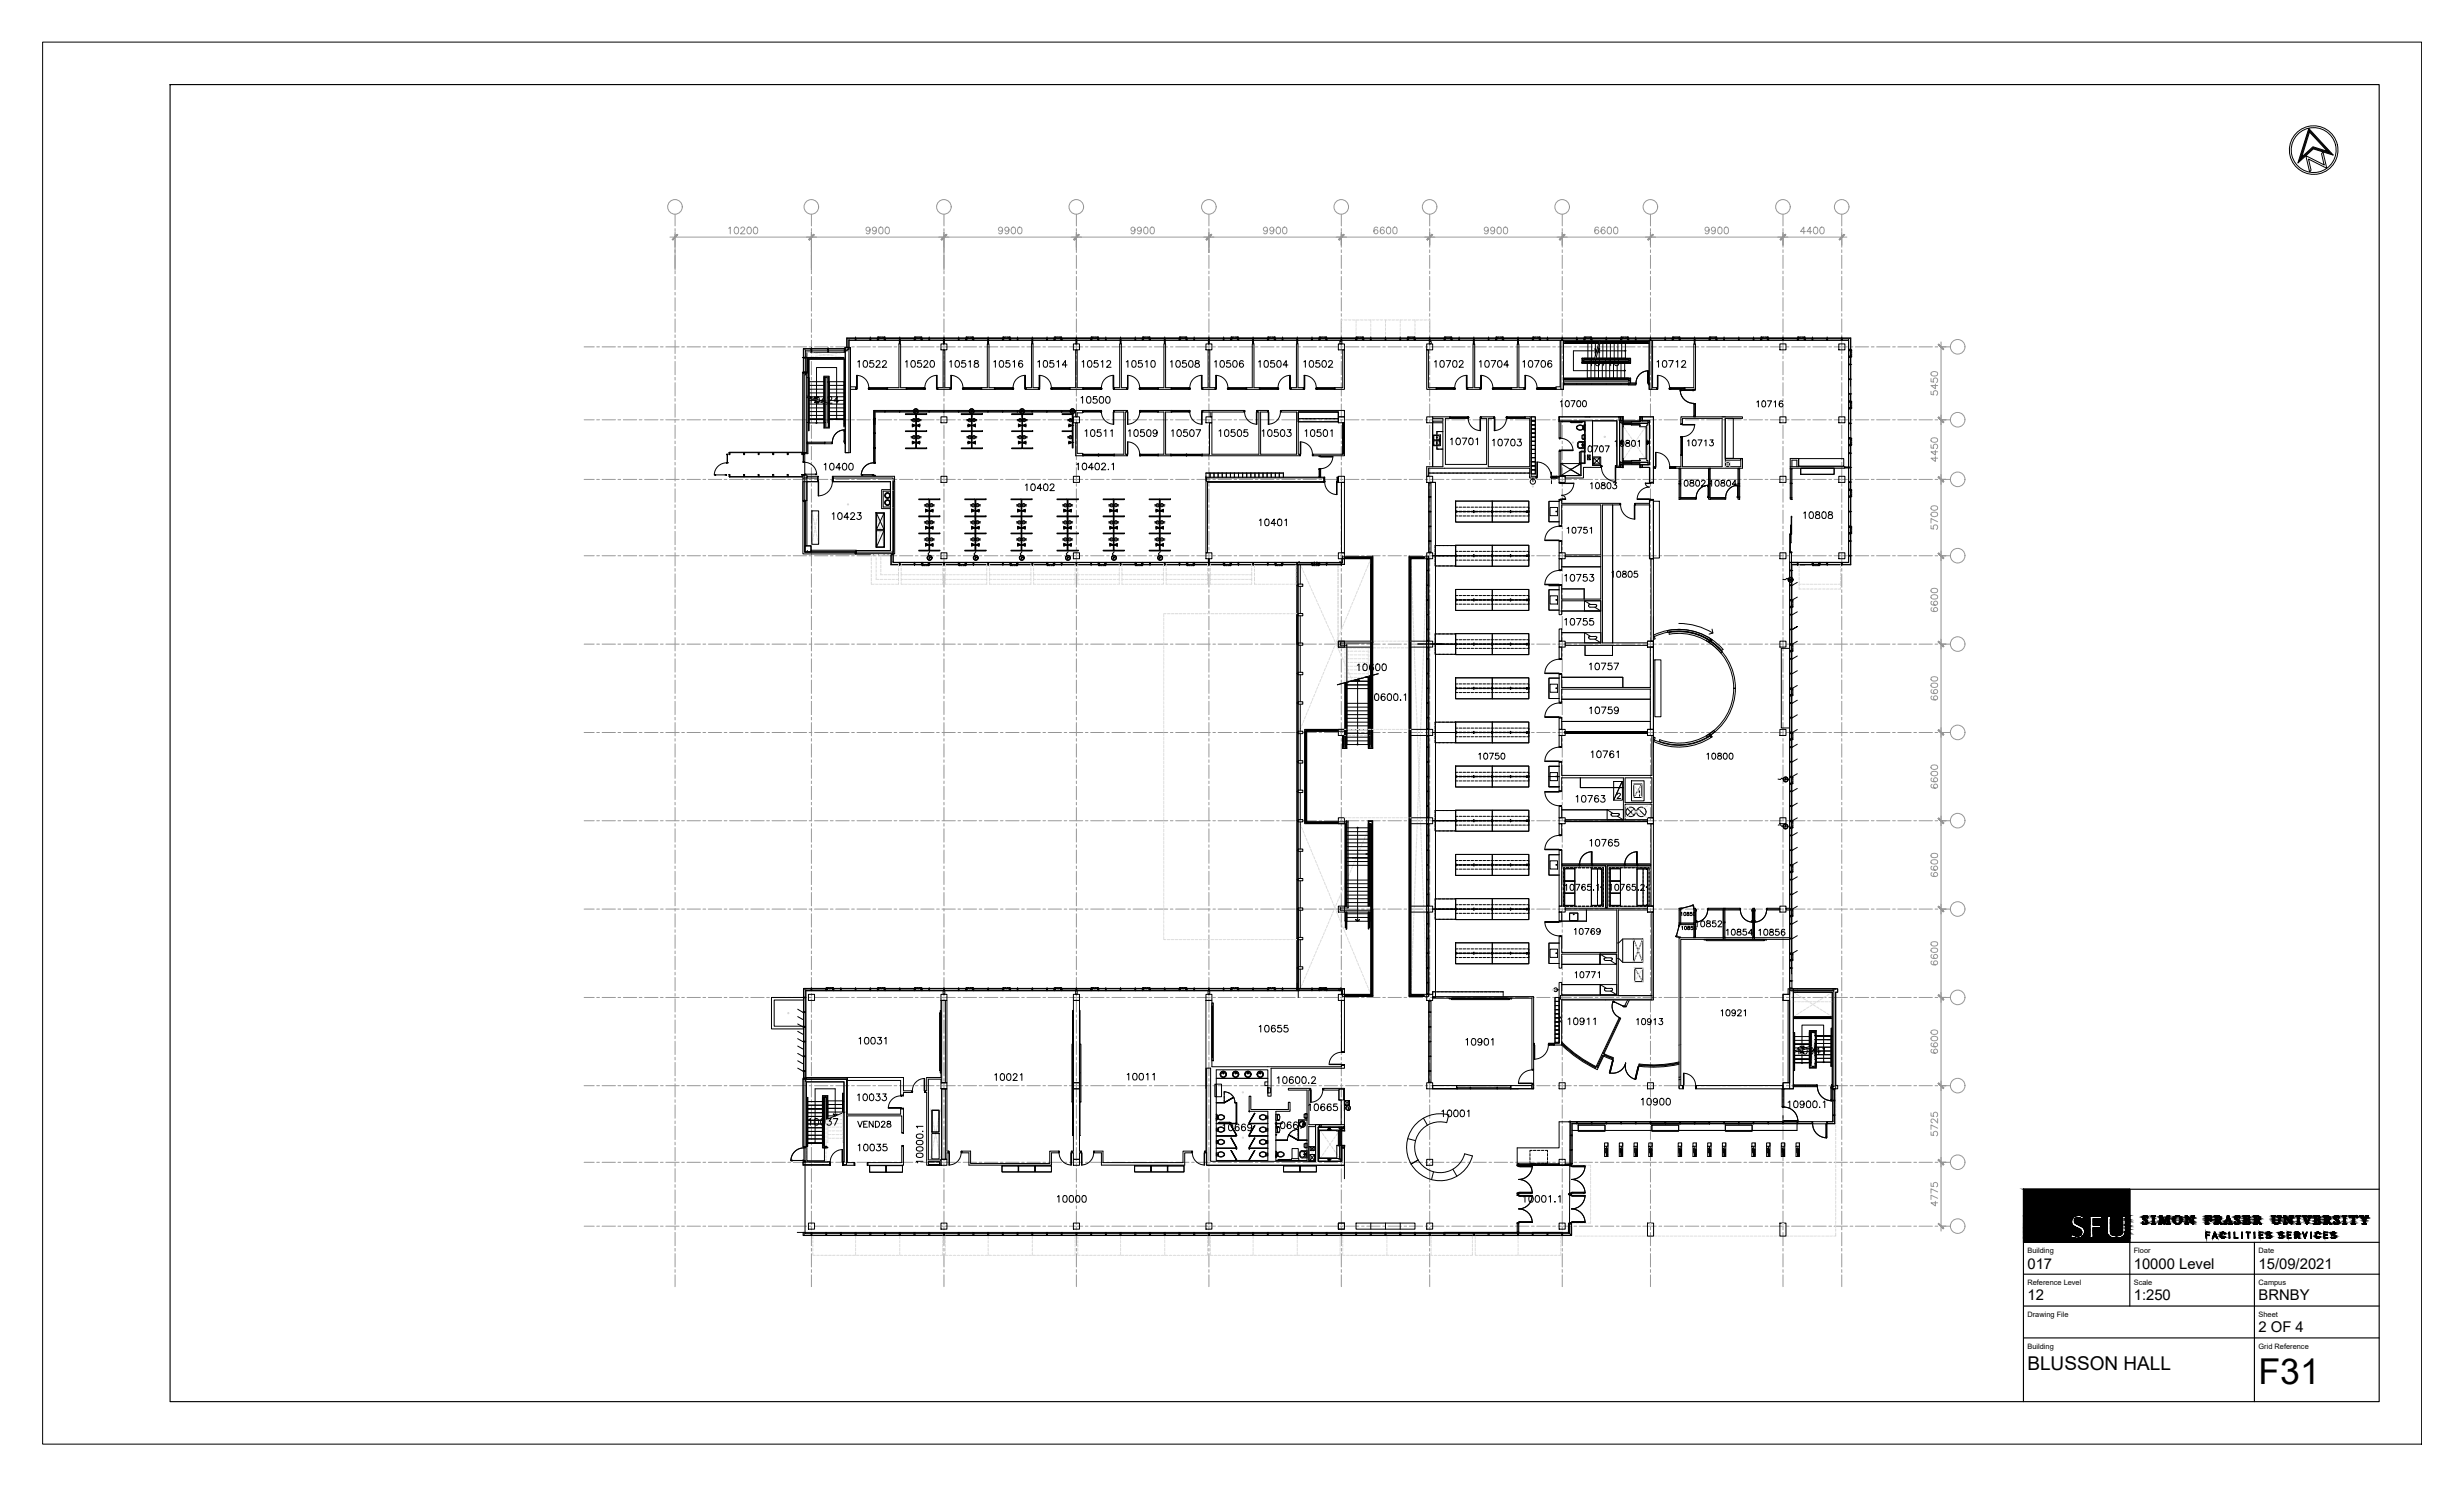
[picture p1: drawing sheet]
<svg xmlns="http://www.w3.org/2000/svg" width="737mm" height="444mm" viewBox="0 0 737 444" stroke-linecap="round" stroke-linejoin="round" font-family="sans-serif">
<defs><g id="words">
<text font-size="10.6" x="675.2" y="413.7">F31</text>
<text font-size="5.7" x="606.1" y="409.5">BLUSSON HALL</text>
<g font-size="4.4">
<text x="606.1" y="379.2">017</text>
<text x="637.9" y="379.2">10000 Level</text>
<text x="675.2" y="379.2">15/09/2021</text>
<text x="606.1" y="388.7">12</text>
<text x="637.9" y="388.7">1:250</text>
<text x="675.2" y="388.7">BRNBY</text>
<text x="675.2" y="398.1">2 OF 4</text>
</g>
<g font-size="2.2">
<text x="606.1" y="374.5">Building</text>
<text x="637.9" y="374.5">Floor</text>
<text x="675.2" y="374.5">Date</text>
<text x="606.1" y="384.1">Reference Level</text>
<text x="637.9" y="384.1">Scale</text>
<text x="675.2" y="384.1">Campus</text>
<text x="606.1" y="393.6">Drawing File</text>
<text x="675.2" y="393.6">Sheet</text>
<text x="606.1" y="403.1">Building</text>
<text x="675.2" y="403.1">Grid Reference</text>
</g>
</g></defs>
<!-- layer: FP017_10|SGRDI -->
<g fill="none" stroke="#989898" stroke-width=".3">
<path d="M200.3 70.9h351.8M201.8 69.4v11.4M217.8 68.3l.5-.4v2M219.8 68a.64 .64 0 0 1 .9 .3v1.2a.62 .62 0 0 1-.5 .4 .62 .62 0 0 1-.6-.4l-.1-.7zM221.5 68.4l.4-.5h.4l.3 .4-.3 .6-.9 1h1.3M223.6 68a.64 .64 0 0 1 .9 .3v1.2a.62 .62 0 0 1-.5 .4 .62 .62 0 0 1-.6-.4l-.1-.7zM225.5 68a.64 .64 0 0 1 .9 .3v1.2a.62 .62 0 0 1-.5 .4 .62 .62 0 0 1-.6-.4l-.1-.7zM242.6 69.4v11.4M260.1 68.6a.62 .62 0 0 1-.9 .5 .62 .62 0 0 1-.2-1 .62 .62 0 0 1 1 .1l.1 .4a.94 .94 0 0 1-.8 1.3l-.3-.3M262 68.6a.62 .62 0 0 1-.9 .5 .62 .62 0 0 1-.2-1 .62 .62 0 0 1 1 .1l.1 .4a.94 .94 0 0 1-.8 1.3l-.3-.3M263 68a.59 .59 0 0 1 .9 .3l.1 .5a.91 .91 0 0 1-.6 1.1h-.2a1.29 1.29 0 0 1-.2-1.9zM264.9 68a.59 .59 0 0 1 .9 .3l.1 .5a.91 .91 0 0 1-.6 1.1h-.2a1.29 1.29 0 0 1-.2-1.9z"/>
<path d="M282.2 69.4v11.4M299.7 68.6a.63 .63 0 0 1-.8 .6 .63 .63 0 0 1-.3-1 .63 .63 0 0 1 1 0l.1 .4a.99 .99 0 0 1-.7 1.3l-.4-.3M301.6 68.6a.63 .63 0 0 1-.8 .6 .63 .63 0 0 1-.3-1 .63 .63 0 0 1 1 0l.1 .4a.99 .99 0 0 1-.7 1.3l-.4-.3M302.6 68a.64 .64 0 0 1 .9 .3v1.2a.62 .62 0 0 1-.5 .4 .62 .62 0 0 1-.6-.4l-.1-.7zM304.5 68a.64 .64 0 0 1 .9 .3v1.2a.62 .62 0 0 1-.5 .4 .62 .62 0 0 1-.6-.4l-.1-.7zM321.8 69.4v5.3M339.3 68.6a.62 .62 0 0 1-.9 .5 .62 .62 0 0 1-.2-1 .62 .62 0 0 1 1 .1l.1 .4a.94 .94 0 0 1-.8 1.3l-.3-.3M341.2 68.6a.62 .62 0 0 1-.9 .5 .62 .62 0 0 1-.2-1 .62 .62 0 0 1 1 .1l.1 .4a.94 .94 0 0 1-.8 1.3l-.3-.3M342.2 68a.59 .59 0 0 1 .9 .3l.1 .5a.91 .91 0 0 1-.6 1.1h-.2a1.29 1.29 0 0 1-.2-1.9zM344.1 68a.59 .59 0 0 1 .9 .3l.1 .5a.91 .91 0 0 1-.5 1.1h-.3a1.29 1.29 0 0 1-.2-1.9zM361.4 69.4v6.1M378.9 68.6a.63 .63 0 0 1-.8 .6 .63 .63 0 0 1-.3-1 .63 .63 0 0 1 1 0l.1 .4a.99 .99 0 0 1-.7 1.3l-.4-.3"/>
<path d="M380.8 68.6a.63 .63 0 0 1-.8 .6 .63 .63 0 0 1-.3-1 .63 .63 0 0 1 1 0l.1 .4a.99 .99 0 0 1-.7 1.3l-.4-.3M381.8 68a.64 .64 0 0 1 .9 .3v1.2a.62 .62 0 0 1-.5 .4 .62 .62 0 0 1-.6-.4l-.1-.7zM383.7 68a.64 .64 0 0 1 .9 .3v1.2a.62 .62 0 0 1-.5 .4 .62 .62 0 0 1-.6-.4l-.1-.7zM401 69.4v3.9M411.9 68.2l-.1-.2a.64 .64 0 0 0-1 .3 1.2 1.2 0 0 0 .5 1.6 .63 .63 0 0 0 .7-.6 .63 .63 0 0 0-.6-.6 .63 .63 0 0 0-.7 .5M413.8 68.2l-.1-.2a.64 .64 0 0 0-1 .3 1.2 1.2 0 0 0 .5 1.6 .63 .63 0 0 0 .7-.6 .63 .63 0 0 0-.6-.6 .63 .63 0 0 0-.7 .5M414.7 68a.59 .59 0 0 1 1 .3l.1 .5a.91 .91 0 0 1-.6 1.1h-.2a1.29 1.29 0 0 1-.3-1.9zM416.6 68a.59 .59 0 0 1 1 .3l.1 .5a.91 .91 0 0 1-.6 1.1h-.2a1.29 1.29 0 0 1-.3-1.9zM427.4 69.4v3.9M444.9 68.6a.62 .62 0 0 1-.8 .5 .62 .62 0 0 1-.3-1 .62 .62 0 0 1 1 .1l.1 .4a.94 .94 0 0 1-.7 1.3l-.4-.3M446.8 68.6a.62 .62 0 0 1-.8 .5 .62 .62 0 0 1-.2-1 .62 .62 0 0 1 .9 .1l.1 .4a.94 .94 0 0 1-.7 1.3l-.4-.3M447.8 68a.63 .63 0 0 1 .9 .3l.1 .5a.91 .91 0 0 1-.5 1.1h-.2a1.34 1.34 0 0 1-.3-1.9z"/>
<path d="M449.7 68a.63 .63 0 0 1 .9 .3l.1 .5a.91 .91 0 0 1-.5 1.1h-.2a1.34 1.34 0 0 1-.3-1.9zM467 69.4v3.9M477.9 68.2l-.1-.2a.59 .59 0 0 0-1 .3 .99 .99 0 0 0 .6 1.6 .63 .63 0 0 0 .6-.6 .63 .63 0 0 0-.6-.6 .63 .63 0 0 0-.7 .5M479.8 68.2l-.1-.2a.59 .59 0 0 0-1 .3 .99 .99 0 0 0 .6 1.6 .63 .63 0 0 0 .6-.6 .63 .63 0 0 0-.6-.6 .63 .63 0 0 0-.7 .5M480.7 68a.59 .59 0 0 1 1 .3l.1 .5a.91 .91 0 0 1-.6 1.1h-.2a1.29 1.29 0 0 1-.3-1.9zM482.6 68a.59 .59 0 0 1 1 .3l.1 .5a.91 .91 0 0 1-.6 1.1h-.2a1.29 1.29 0 0 1-.3-1.9zM493.4 69.4v3.9M510.9 68.6a.62 .62 0 0 1-.8 .5 .62 .62 0 0 1-.3-1 .62 .62 0 0 1 1 .1l.1 .4a.94 .94 0 0 1-.7 1.3l-.4-.3M512.8 68.6a.62 .62 0 0 1-.8 .5 .62 .62 0 0 1-.3-1 .62 .62 0 0 1 1 .1l.1 .4a.94 .94 0 0 1-.7 1.3l-.4-.3M513.8 68a.63 .63 0 0 1 .9 .3l.1 .5a.91 .91 0 0 1-.5 1.1h-.2a1.34 1.34 0 0 1-.3-1.9zM515.7 68a.63 .63 0 0 1 .9 .3l.1 .5a.91 .91 0 0 1-.5 1.1h-.2a1.34 1.34 0 0 1-.3-1.9zM533 69.4v3.9"/>
<path d="M539.7 69.2h-1.4l.9-1.3v2M541.6 69.2h-1.4l.9-1.3v2M542.4 68a.64 .64 0 0 1 .9 .3v1.2a.62 .62 0 0 1-.5 .4 .62 .62 0 0 1-.6-.4l-.1-.7zM544.3 68a.64 .64 0 0 1 1 .3v1.2a.62 .62 0 0 1-.6 .4 .62 .62 0 0 1-.6-.4l-.1-.7zM550.6 69.4v3.9M577.3 117v.9l.8 .1a.72 .72 0 0 1 0-1.1 .72 .72 0 0 1 1 .2 .72 .72 0 0 1-.2 1M577.3 113.2v.9l.8 .1a.72 .72 0 0 1 0-1.1 .72 .72 0 0 1 1 .2 .72 .72 0 0 1-.2 1M577.3 111.4a1.01 1.01 0 0 1 1.3-.4 1.01 1.01 0 0 1 .6 1.1l-.8 .3a.85 .85 0 0 1-1.1-.8zM578.6 114.8v1.4l-1.3-1h1.9M580.3 102.2v265.8M580.5 103.7h1.2M577.3 133v.9l.8 .1a.71 .71 0 0 1 0-1.1 .71 .71 0 0 1 1.1 .2 .71 .71 0 0 1-.3 1"/>
<path d="M577.3 131.2l.8-.3a.85 .85 0 0 1 1.1 .7 1.07 1.07 0 0 1-1 .6 1.07 1.07 0 0 1-.9-.7zM578.6 136.5v1.4l-1.3-.9h1.9M578.6 134.6v1.4l-1.3-.9h1.9M580.5 125.5h1.2M577.3 157.1v.9l.8 .1a.71 .71 0 0 1 0-1 .71 .71 0 0 1 1.1 .1 .71 .71 0 0 1-.3 1.1M577.3 153.4l.8-.3a.85 .85 0 0 1 1.1 .8 1.07 1.07 0 0 1-1 .6 1.07 1.07 0 0 1-.9-.8zM577.3 151.5l.8-.3a.85 .85 0 0 1 1.1 .7 1.07 1.07 0 0 1-1 .7 1.07 1.07 0 0 1-.9-.8zM579.2 156l-1.9-1v1.4M580.5 143.3h1.2M577.3 178.1l.8-.3a.85 .85 0 0 1 1.1 .7 1.16 1.16 0 0 1-1.9 0zM577.3 176.2l.8-.3a.85 .85 0 0 1 1.1 .7 1.16 1.16 0 0 1-1.9 0zM577.6 179.8h-.3a.68 .68 0 0 0 .3 1h1.4a.62 .62 0 0 0 0-1 .62 .62 0 0 0-.9 .2 .62 .62 0 0 0 .5 .9"/>
<path d="M580.5 166.1h1.2M577.6 181.7l-.3 .1a.68 .68 0 0 0 .3 .9h1.4a.62 .62 0 0 0 0-1 .62 .62 0 0 0-.9 .2 .62 .62 0 0 0 .5 .9M580.3 192.5h1.4M577.3 204.4l.8-.2a.85 .85 0 0 1 1.1 .7 1.08 1.08 0 0 1-1 .6 1.08 1.08 0 0 1-.9-.8zM577.3 202.5l.8-.2a.85 .85 0 0 1 1.1 .7 1.08 1.08 0 0 1-1 .6 1.08 1.08 0 0 1-.9-.8zM577.6 208.1l-.3 .4a1.04 1.04 0 0 0 .9 .7 1.04 1.04 0 0 0 1-.7 .62 .62 0 0 0-.6-.5 .62 .62 0 0 0-.6 .6 .62 .62 0 0 0 .6 .6M577.6 206.2l-.3 .4a1.04 1.04 0 0 0 .9 .7 1.04 1.04 0 0 0 1-.7 .62 .62 0 0 0-.6-.5 .62 .62 0 0 0-.6 .6 .62 .62 0 0 0 .6 .6M580.3 219h1.4M577.3 230.9l.8-.3a.85 .85 0 0 1 1.1 .7 1.07 1.07 0 0 1-1 .6 1.07 1.07 0 0 1-.9-.7zM577.3 229l.8-.3a.85 .85 0 0 1 1.1 .7 1.07 1.07 0 0 1-1 .6 1.07 1.07 0 0 1-.9-.8zM577.6 234.5l-.3 .1a.64 .64 0 0 0 .3 .9h1.4a.62 .62 0 0 0 0-1 .62 .62 0 0 0-.9 .2 .62 .62 0 0 0 .5 .9M577.6 232.6l-.3 .1a.64 .64 0 0 0 .3 .9h1.4a.62 .62 0 0 0 0-1 .62 .62 0 0 0-.9 .2 .62 .62 0 0 0 .5 .9"/>
<path d="M577.3 257.3l.8-.3a.85 .85 0 0 1 1.1 .7 1.16 1.16 0 0 1-1.9 0zM577.3 255.4l.8-.3a.85 .85 0 0 1 1.1 .7 1.16 1.16 0 0 1-1.9 0zM577.6 259l-.3 .1a.68 .68 0 0 0 .3 .9h1.4a.62 .62 0 0 0 0-1 .62 .62 0 0 0-.9 .2 .62 .62 0 0 0 .5 .9M580.3 245.3h1.4M577.6 260.9l-.3 .1a.68 .68 0 0 0 .3 .9h1.4a.62 .62 0 0 0 0-1 .62 .62 0 0 0-.9 .3 .62 .62 0 0 0 .5 .8M580.3 271.8h1.4M577.3 283.6l.8-.2a.85 .85 0 0 1 1.1 .8 1.08 1.08 0 0 1-1 .5 1.08 1.08 0 0 1-.9-.8zM577.3 281.7l.8-.2a.85 .85 0 0 1 1.1 .8 1.08 1.08 0 0 1-1 .5 1.08 1.08 0 0 1-.9-.8zM577.6 287.3l-.3 .4a1.04 1.04 0 0 0 .9 .7 1.04 1.04 0 0 0 1-.6 .62 .62 0 0 0-.6-.6 .62 .62 0 0 0-.6 .6 .62 .62 0 0 0 .6 .6M577.6 285.4l-.3 .4a1.04 1.04 0 0 0 .9 .7 1.04 1.04 0 0 0 1-.7 .62 .62 0 0 0-.6-.5 .62 .62 0 0 0-.6 .6 .62 .62 0 0 0 .6 .6M580.3 298.2h1.4M577.3 310.1a1.01 1.01 0 0 1 1.3-.4 1.01 1.01 0 0 1 .6 1.1l-.8 .3a.85 .85 0 0 1-1.1-.7z"/>
<path d="M577.3 308.2a1.01 1.01 0 0 1 1.3-.4 1.01 1.01 0 0 1 .6 1.1l-.8 .3a.85 .85 0 0 1-1.1-.7zM577.6 313.7l-.3 .1a.64 .64 0 0 0 .3 .9 .97 .97 0 0 0 1.6-.5 .62 .62 0 0 0-.6-.6 .62 .62 0 0 0-.6 .6 .62 .62 0 0 0 .6 .6M577.6 311.8l-.3 .1a.64 .64 0 0 0 .3 .9 .97 .97 0 0 0 1.6-.5 .62 .62 0 0 0-.6-.6 .62 .62 0 0 0-.6 .6 .62 .62 0 0 0 .6 .6M577.3 338.4v.9l.8 .1a.72 .72 0 0 1 0-1 .72 .72 0 0 1 1 .1 .72 .72 0 0 1-.2 1M577.3 332.7v.9l.8 .1a.72 .72 0 0 1 0-1.1 .72 .72 0 0 1 1 .2 .72 .72 0 0 1-.2 1M579.2 337.2l-1.9-.9v1.3M579.2 334.4v1.3l-.9-1-.7-.2-.3 .2v.6l.4 .3M580.3 324.5h1.4M577.3 353.6v1l.8 .1a.7 .7 0 0 1 0-1.1 .7 .7 0 0 1 1 .1 .7 .7 0 0 1-.2 1.1M578.6 359.1v1.4l-1.3-.9h1.9M579.2 358.2l-1.9-.9v1.3M579.2 356.3l-1.9-.9v1.3"/>
<path d="M580.6 347.4h1.1M580.3 366.5h1.4"/>
</g>
<!-- layer: FP017_10 Data|X-REF1 -->
<g fill="#989898" stroke="#989898" stroke-width=".3">
<path d="M282.9 70.1l-1.4 1.6 1.5-1.5zM281.3 71.6l1.6-1.5-1.4 1.6z"/>
<path d="M321 71.6l.1 .1 1.4-1.6zM322.5 70.1l.1 .1-1.5 1.5z"/>
<path d="M322.5 70.1l-1.4 1.6 1.5-1.5zM322.5 70.1l-1.4 1.6-.1-.1z"/>
<path d="M360.6 71.6l.1 .1 1.4-1.6zM362.1 70.1l.1 .1-1.5 1.5z"/>
<path d="M362.1 70.1l-1.4 1.6 1.5-1.5zM360.6 71.6l1.5-1.5-1.4 1.6z"/>
<path d="M401.7 70.1l-1.5 1.5 .1 .1zM401.7 70.1l.1 .1-1.5 1.5z"/>
<path d="M401.7 70.1l-1.4 1.6 1.5-1.5zM401.7 70.1l-1.4 1.6-.1-.1z"/>
<path d="M426.6 71.6l.1 .1 1.4-1.6zM428.1 70.1l.1 .1-1.5 1.5z"/>
<path d="M428.1 70.1l-1.4 1.6 1.5-1.5zM426.6 71.6l1.5-1.5-1.4 1.6z"/>
<path d="M466.2 71.6l.1 .1 1.4-1.6zM467.7 70.1l.1 .1-1.5 1.5z"/>
<path d="M494.1 70.1l-1.4 1.6 1.5-1.5zM494.1 70.1l-1.4 1.6-.1-.1z"/>
<path d="M532.2 71.6l.1 .1 1.4-1.6zM533.7 70.1l.1 .1-1.5 1.5z"/>
<path d="M533.7 70.1l-1.4 1.6 1.5-1.5zM532.2 71.6l1.5-1.5-1.4 1.6z"/>
<path d="M551.3 70.1l-1.5 1.5 .2 .1zM551.3 70.1l.1 .1-1.4 1.5z"/>
<path d="M467.7 70.1l-1.4 1.6 1.5-1.5zM467.7 70.1l-1.4 1.6-.1-.1z"/>
<path d="M492.6 71.6l.1 .1 1.4-1.6zM494.1 70.1l.1 .1-1.5 1.5z"/>
<path d="M243.2 70.1l-1.3 1.6 1.5-1.5zM243.2 70.1l-1.3 1.6-.1-.1z"/>
<path d="M281.3 71.6l.2 .1 1.4-1.6zM282.9 70.1l.1 .1-1.5 1.5z"/>
<path d="M579.4 165.5l1.5 1.5 .2-.2zM579.4 165.5l.2-.2 1.5 1.5z"/>
<path d="M579.6 191.7l-.2 .2 1.7 1.3zM579.4 191.9l1.7 1.3-.2 .2z"/>
<path d="M579.4 191.9l1.5 1.5 .2-.2zM579.4 191.9l.2-.2 1.5 1.5z"/>
<path d="M579.6 218.1l-.2 .2 1.7 1.3zM579.4 218.3l1.7 1.3-.2 .2z"/>
<path d="M579.4 218.3l1.5 1.5 .2-.2zM579.4 218.3l.2-.2 1.5 1.5z"/>
<path d="M579.4 244.7l1.7 1.3-1.5-1.5zM579.4 244.7l1.7 1.3-.2 .2z"/>
<path d="M579.4 244.7l1.5 1.5 .2-.2zM579.4 244.7l.2-.2 1.5 1.5z"/>
<path d="M579.6 270.9l-.2 .2 1.7 1.3zM579.4 271.1l1.7 1.3-.2 .2z"/>
<path d="M579.4 271.1l1.5 1.5 .2-.2zM579.6 270.9l1.5 1.5-1.7-1.3z"/>
<path d="M579.6 297.3l-.2 .2 1.7 1.3zM579.4 297.5l1.7 1.3-.2 .2z"/>
<path d="M579.4 346.8l1.5 1.4 .2-.1zM579.4 346.8l.2-.2 1.5 1.5z"/>
<path d="M579.6 365.7l-.2 .2 1.7 1.3zM579.4 365.9l1.7 1.3-.2 .1z"/>
<path d="M579.4 323.9l1.7 1.3-1.5-1.5zM579.4 323.9l1.7 1.3-.2 .2z"/>
<path d="M579.4 297.5l1.5 1.5 .2-.2zM579.4 297.5l.2-.2 1.5 1.5z"/>
<path d="M579.4 323.9l1.5 1.5 .2-.2zM579.4 323.9l.2-.2 1.5 1.5z"/>
<path d="M579.6 346.6l-.2 .2 1.7 1.3zM579.4 346.8l1.7 1.3-.2 .1z"/>
<path d="M202.4 70.1l-1.3 1.6 1.5-1.5zM202.4 70.1l-1.3 1.6-.1-.1z"/>
<path d="M241.8 71.6l.1 .1 1.3-1.6zM243.2 70.1l.2 .1-1.5 1.5z"/>
<path d="M579.4 165.5l1.7 1.3-1.5-1.5zM579.4 165.5l1.7 1.3-.2 .2z"/>
<path d="M579.4 142.6l1.5 1.5 .2-.2zM579.4 142.6l.2-.1 1.5 1.4z"/>
<path d="M579.6 142.5l-.2 .1 1.7 1.3zM579.4 142.6l1.7 1.3-.2 .2z"/>
<path d="M579.4 124.8l1.5 1.5 .2-.1zM579.4 124.8l.2-.2 1.5 1.6z"/>
<path d="M579.6 124.6l-.2 .2 1.7 1.4zM579.4 124.8l1.7 1.4-.2 .1z"/>
<path d="M579.4 103l1.5 1.5 .2-.1zM579.6 102.8l1.5 1.6-1.7-1.4z"/>
</g>
<!-- layer: FP017_10|SGR -->
<g fill="none" stroke="#989898" stroke-width=".3">
<path d="M201.8 64.1v3.4M201.8 68.3v.8M201.8 69.9v4M201.8 74.7v.8M201.8 76.3v3.9M242.6 64.1v3.4M242.6 68.3v.8M242.6 69.9v4M242.6 74.7v.8M242.6 76.3v3.9M282.2 64.1v3.4M282.2 68.3v.8"/>
<path d="M282.2 69.9v4M282.2 74.7v.8M282.2 76.3v3.9M321.8 64.1v3.4M321.8 68.3v.8M321.8 69.9v4M321.8 74.7v.8M321.8 76.3v3.9M361.4 64.1v3.4M361.4 68.3v.8M361.4 69.9v4M361.4 74.7v.8"/>
<path d="M361.4 76.3v3.9M401 64.1v3.4M401 68.3v.8M401 69.9v4M401 74.7v.8M401 76.3v3.9M427.4 64.1v3.4M427.4 68.3v.8M427.4 69.9v4M427.4 74.7v.8M427.4 76.3v3.9M467 64.1v3.4"/>
<path d="M467 68.3v.8M467 69.9v4M467 74.7v.8M467 76.3v3.9M493.4 64.1v3.4M493.4 68.3v.8M493.4 69.9v4M493.4 74.7v.8M493.4 76.3v3.9M533 64.1v3.4M533 68.3v.8M533 69.9v4"/>
<path d="M533 74.7v.8M533 76.3v3.9M550.6 64.1v3.4M550.6 68.3v.8M550.6 69.9v4M550.6 74.7v.8M550.6 76.3v3.9M201.8 81v.8M201.8 82.6v4M201.8 87.4v.8M201.8 89v4M201.8 93.7v.8"/>
<path d="M201.8 95.3v4M242.6 81v.8M242.6 82.6v4M242.6 87.4v.8M242.6 89v4M242.6 93.7v.8M242.6 95.3v4M282.2 81v.8M282.2 82.6v4M282.2 87.4v.8M282.2 89v4M282.2 93.7v.8"/>
<path d="M282.2 95.3v4M321.8 81v.8M321.8 82.6v4M321.8 87.4v.8M321.8 89v4M321.8 93.7v.8M321.8 95.3v4M361.4 81v.8M361.4 82.6v4M361.4 87.4v.8M361.4 89v4M361.4 93.7v.8"/>
<path d="M361.4 95.3v4M401 81v.8M401 82.6v4M401 87.4v.8M401 89v4M401 93.7v.8M401 95.3v4M427.4 81v.8M427.4 82.6v4M427.4 87.4v.8M427.4 89v4M427.4 93.7v.8"/>
<path d="M427.4 95.3v4M467 81v.8M467 82.6v4M467 87.4v.8M467 89v4M467 93.7v.8M467 95.3v4M493.4 81v.8M493.4 82.6v4M493.4 87.4v.8M493.4 89v4M493.4 93.7v.8"/>
<path d="M493.4 95.3v4M533 81v.8M533 82.6v4M533 87.4v.8M533 89v4M533 93.7v.8M533 95.3v4M550.6 81v.8M550.6 82.6v4M550.6 87.4v.8M550.6 89v4M550.6 93.7v.8"/>
<path d="M550.6 95.3v4M174.6 103.7h3M178.4 103.7h.8M180 103.7h4M184.7 103.7h.8M186.4 103.7h3.9M191.1 103.7h.8M192.7 103.7h4M197.4 103.7h.8M199.1 103.7h3.9M201.8 100.1v.8M201.8 101.7v4"/>
<path d="M201.8 106.4v.8M201.8 108v4M201.8 112.8v.8M201.8 114.4v4M201.8 119.1v.8M203.8 103.7h.8M205.4 103.7h4M210.1 103.7h.8M211.8 103.7h3.9M216.5 103.7h.8M218.1 103.7h4M222.8 103.7h.8"/>
<path d="M224.5 103.7h3.9M229.2 103.7h.8M230.8 103.7h4M235.5 103.7h.8M237.2 103.7h3.9M241.9 103.7h.8M242.6 100.1v.8M242.6 101.7v4M242.6 106.4v.8M242.6 108v4M242.6 112.8v.8M242.6 114.4v4"/>
<path d="M242.6 119.1v.8M243.5 103.7h4M248.2 103.7h.8M249.9 103.7h3.9M254.6 103.7h.8M256.2 103.7h4M260.9 103.7h.8M262.6 103.7h3.9M267.3 103.7h.8M268.9 103.7h4M273.6 103.7h.8M275.3 103.7h3.9"/>
<path d="M280 103.7h.8M281.6 103.7h4M282.2 100.1v.8M282.2 101.7v4M282.2 106.4v.8M282.2 108v4M282.2 112.8v.8M282.2 114.4v4M282.2 119.1v.8M286.4 103.7h.7M288 103.7h3.9M292.7 103.7h.8"/>
<path d="M294.3 103.7h4M299.1 103.7h.7M300.7 103.7h3.9M305.4 103.7h.8M307 103.7h4M311.8 103.7h.7M313.4 103.7h3.9M318.1 103.7h.8M319.7 103.7h4M321.8 100.1v.8M321.8 101.7v4M321.8 106.4v.8"/>
<path d="M321.8 108v4M321.8 112.8v.8M321.8 114.4v4M321.8 119.1v.8M324.5 103.7h.7M326.1 103.7h3.9M330.8 103.7h.8M332.4 103.7h4M337.2 103.7h.7M338.8 103.7h3.9M343.5 103.7h.8M345.1 103.7h4"/>
<path d="M349.9 103.7h.7M351.5 103.7h3.9M356.2 103.7h.8M357.8 103.7h4M361.4 100.1v.8M361.4 101.7v4M361.4 106.4v.8M361.4 108v4M361.4 112.8v.8M361.4 114.4v4M361.4 119.1v.8M362.6 103.7h.7"/>
<path d="M364.2 103.7h3.9M368.9 103.7h.8M370.5 103.7h4M375.3 103.7h.7M376.9 103.7h3.9M381.6 103.7h.8M383.2 103.7h4M388 103.7h.7M389.6 103.7h3.9M394.3 103.7h.8M395.9 103.7h4M400.7 103.7h.7"/>
<path d="M401 100.1v.8M401 101.7v4M401 106.4v.8M401 108v4M401 112.8v.8M401 114.4v4M401 119.1v.8M402.3 103.7h3.9M407 103.7h.8M408.6 103.7h4M413.4 103.7h.7M415 103.7h3.9"/>
<path d="M419.7 103.7h.8M421.3 103.7h4M426.1 103.7h.7M427.4 100.1v.8M427.4 101.7v4M427.4 106.4v.8M427.4 108v4M427.4 112.8v.8M427.4 114.4v4M427.4 119.1v.8M427.7 103.7h3.9M432.4 103.7h.8"/>
<path d="M434 103.7h4M438.8 103.7h.7M440.4 103.7h3.9M445.1 103.7h.8M446.7 103.7h4M451.5 103.7h.8M453.1 103.7h3.9M457.8 103.7h.8M459.4 103.7h4M464.2 103.7h.8M465.8 103.7h3.9M467 100.1v.8"/>
<path d="M467 101.7v4M467 106.4v.8M467 108v4M467 112.8v.8M467 114.4v4M467 119.1v.8M470.5 103.7h.8M472.1 103.7h4M476.9 103.7h.8M478.5 103.7h3.9M483.2 103.7h.8M484.8 103.7h4"/>
<path d="M489.6 103.7h.8M491.2 103.7h3.9M493.4 100.1v.8M493.4 101.7v4M493.4 106.4v.8M493.4 108v4M493.4 112.8v.8M493.4 114.4v4M493.4 119.1v.8M495.9 103.7h.8M497.5 103.7h4M502.3 103.7h.8"/>
<path d="M503.9 103.7h3.9M508.6 103.7h.8M510.2 103.7h4M515 103.7h.8M516.6 103.7h3.9M521.3 103.7h.8M522.9 103.7h4M527.7 103.7h.8M529.3 103.7h3.9M533 100.1v.8M533 101.7v4M533 106.4v.8"/>
<path d="M533 108v4M533 112.8v.8M533 114.4v4M533 119.1v.8M534 103.7h.8M535.6 103.7h4M540.4 103.7h.8M542 103.7h3.9M546.7 103.7h.8M548.3 103.7h4M550.6 100.1v.8M550.6 101.7v4"/>
<path d="M550.6 106.4v.8M550.6 108v4M550.6 112.8v.8M550.6 114.4v4M550.6 119.1v.8M553.1 103.7h.8M554.7 103.7h3.9M559.4 103.7h.8M561 103.7h4M565.8 103.7h.8M567.4 103.7h3.9M572.1 103.7h.8"/>
<path d="M573.7 103.7h4M578.5 103.7h.8M580.1 103.7h3M174.6 125.5h3M178.4 125.5h.8M180 125.5h4M184.7 125.5h.8M186.4 125.5h3.9M191.1 125.5h.8M192.7 125.5h4M197.4 125.5h.8M199.1 125.5h3.9"/>
<path d="M201.8 120.7v4M201.8 125.5v.8M201.8 127.1v4M201.8 131.8v.8M201.8 133.4v4M201.8 138.2v.8M201.8 139.8v4M203.8 125.5h.8M205.4 125.5h4M210.1 125.5h.8M211.8 125.5h3.9M216.5 125.5h.8"/>
<path d="M218.1 125.5h4M222.8 125.5h.8M224.5 125.5h3.9M229.2 125.5h.8M230.8 125.5h4M235.5 125.5h.8M237.2 125.5h3.9M241.9 125.5h.8M242.6 120.7v4M242.6 125.5v.8M242.6 127.1v4M242.6 131.8v.8"/>
<path d="M242.6 133.4v4M242.6 138.2v.8M242.6 139.8v4M243.5 125.5h4M248.2 125.5h.8M249.9 125.5h3.9M254.6 125.5h.8M256.2 125.5h4M260.9 125.5h.8M262.6 125.5h3.9M267.3 125.5h.8M268.9 125.5h4"/>
<path d="M273.6 125.5h.8M275.3 125.5h3.9M280 125.5h.8M281.6 125.5h4M282.2 120.7v4M282.2 125.5v.8M282.2 127.1v4M282.2 131.8v.8M282.2 133.4v4M282.2 138.2v.8M282.2 139.8v4M286.4 125.5h.7"/>
<path d="M288 125.5h3.9M292.7 125.5h.8M294.3 125.5h4M299.1 125.5h.7M300.7 125.5h3.9M305.4 125.5h.8M307 125.5h4M311.8 125.5h.7M313.4 125.5h3.9M318.1 125.5h.8M319.7 125.5h4M321.8 120.7v4"/>
<path d="M321.8 125.5v.8M321.8 127.1v4M321.8 131.8v.8M321.8 133.4v4M321.8 138.2v.8M321.8 139.8v4M324.5 125.5h.7M326.1 125.5h3.9M330.8 125.5h.8M332.4 125.5h4M337.2 125.5h.7M338.8 125.5h3.9"/>
<path d="M343.5 125.5h.8M345.1 125.5h4M349.9 125.5h.7M351.5 125.5h3.9M356.2 125.5h.8M357.8 125.5h4M361.4 120.7v4M361.4 125.5v.8M361.4 127.1v4M361.4 131.8v.8M361.4 133.4v4M361.4 138.2v.8"/>
<path d="M361.4 139.8v4M362.6 125.5h.7M364.2 125.5h3.9M368.9 125.5h.8M370.5 125.5h4M375.3 125.5h.7M376.9 125.5h3.9M381.6 125.5h.8M383.2 125.5h4M388 125.5h.7M389.6 125.5h3.9M394.3 125.5h.8"/>
<path d="M395.9 125.5h4M400.7 125.5h.7M401 120.7v4M401 125.5v.8M401 127.1v4M401 131.8v.8M401 133.4v4M401 138.2v.8M401 139.8v4M402.3 125.5h3.9M407 125.5h.8M408.6 125.5h4"/>
<path d="M413.4 125.5h.7M415 125.5h3.9M419.7 125.5h.8M421.3 125.5h4M426.1 125.5h.7M427.4 120.7v4M427.4 125.5v.8M427.4 127.1v4M427.4 131.8v.8M427.4 133.4v4M427.4 138.2v.8M427.4 139.8v4"/>
<path d="M427.7 125.5h3.9M432.4 125.5h.8M434 125.5h4M438.8 125.5h.7M440.4 125.5h3.9M445.1 125.5h.8M446.7 125.5h4M451.5 125.5h.8M453.1 125.5h3.9M457.8 125.5h.8M459.4 125.5h4M464.2 125.5h.8"/>
<path d="M465.8 125.5h3.9M467 120.7v4M467 125.5v.8M467 127.1v4M467 131.8v.8M467 133.4v4M467 138.2v.8M467 139.8v4M470.5 125.5h.8M472.1 125.5h4M476.9 125.5h.8M478.5 125.5h3.9"/>
<path d="M483.2 125.5h.8M484.8 125.5h4M489.6 125.5h.8M491.2 125.5h3.9M493.4 120.7v4M493.4 125.5v.8M493.4 127.1v4M493.4 131.8v.8M493.4 133.4v4M493.4 138.2v.8M493.4 139.8v4M495.9 125.5h.8"/>
<path d="M497.5 125.5h4M502.3 125.5h.8M503.9 125.5h3.9M508.6 125.5h.8M510.2 125.5h4M515 125.5h.8M516.6 125.5h3.9M521.3 125.5h.8M522.9 125.5h4M527.7 125.5h.8M529.3 125.5h3.9M533 120.7v4"/>
<path d="M533 125.5v.8M533 127.1v4M533 131.8v.8M533 133.4v4M533 138.2v.8M533 139.8v4M534 125.5h.8M535.6 125.5h4M540.4 125.5h.8M542 125.5h3.9M546.7 125.5h.8M548.3 125.5h4"/>
<path d="M550.6 120.7v4M550.6 125.5v.8M550.6 127.1v4M550.6 131.8v.8M550.6 133.4v4M550.6 138.2v.8M550.6 139.8v4M553.1 125.5h.8M554.7 125.5h3.9M559.4 125.5h.8M561 125.5h4M565.8 125.5h.8"/>
<path d="M567.4 125.5h3.9M572.1 125.5h.8M573.7 125.5h4M578.5 125.5h.8M580.1 125.5h3M174.6 143.3h3M178.4 143.3h.8M180 143.3h4M184.7 143.3h.8M186.4 143.3h3.9M191.1 143.3h.8M192.7 143.3h4"/>
<path d="M197.4 143.3h.8M199.1 143.3h3.9M201.8 144.5v.8M201.8 146.1v4M201.8 150.9v.8M201.8 152.5v4M201.8 157.2v.8M201.8 158.8v4M203.8 143.3h.8M205.4 143.3h4M210.1 143.3h.8M211.8 143.3h3.9"/>
<path d="M216.5 143.3h.8M218.1 143.3h4M222.8 143.3h.8M224.5 143.3h3.9M229.2 143.3h.8M230.8 143.3h4M235.5 143.3h.8M237.2 143.3h3.9M241.9 143.3h.8M242.6 144.5v.8M242.6 146.1v4M242.6 150.9v.8"/>
<path d="M242.6 152.5v4M242.6 157.2v.8M242.6 158.8v4M243.5 143.3h4M248.2 143.3h.8M249.9 143.3h3.9M254.6 143.3h.8M256.2 143.3h4M260.9 143.3h.8M262.6 143.3h3.9M267.3 143.3h.8M268.9 143.3h4"/>
<path d="M273.6 143.3h.8M275.3 143.3h3.9M280 143.3h.8M281.6 143.3h4M282.2 144.5v.8M282.2 146.1v4M282.2 150.9v.8M282.2 152.5v4M282.2 157.2v.8M282.2 158.8v4M286.4 143.3h.7M288 143.3h3.9"/>
<path d="M292.7 143.3h.8M294.3 143.3h4M299.1 143.3h.7M300.7 143.3h3.9M305.4 143.3h.8M307 143.3h4M311.8 143.3h.7M313.4 143.3h3.9M318.1 143.3h.8M319.7 143.3h4M321.8 144.5v.8M321.8 146.1v4"/>
<path d="M321.8 150.9v.8M321.8 152.5v4M321.8 157.2v.8M321.8 158.8v4M324.5 143.3h.7M326.1 143.3h3.9M330.8 143.3h.8M332.4 143.3h4M337.2 143.3h.7M338.8 143.3h3.9M343.5 143.3h.8M345.1 143.3h4"/>
<path d="M349.9 143.3h.7M351.5 143.3h3.9M356.2 143.3h.8M357.8 143.3h4M361.4 144.5v.8M361.4 146.1v4M361.4 150.9v.8M361.4 152.5v4M361.4 157.2v.8M361.4 158.8v4M362.6 143.3h.7M364.2 143.3h3.9"/>
<path d="M368.9 143.3h.8M370.5 143.3h4M375.3 143.3h.7M376.9 143.3h3.9M381.6 143.3h.8M383.2 143.3h4M388 143.3h.7M389.6 143.3h3.9M394.3 143.3h.8M395.9 143.3h4M400.7 143.3h.7M401 144.5v.8"/>
<path d="M401 146.1v4M401 150.9v.8M401 152.5v4M401 157.2v.8M401 158.8v4M402.3 143.3h3.9M407 143.3h.8M408.6 143.3h4M413.4 143.3h.7M415 143.3h3.9M419.7 143.3h.8M421.3 143.3h4"/>
<path d="M426.1 143.3h.7M427.4 144.5v.8M427.4 146.1v4M427.4 150.9v.8M427.4 152.5v4M427.4 157.2v.8M427.4 158.8v4M427.7 143.3h3.9M432.4 143.3h.8M434 143.3h4M438.8 143.3h.7M440.4 143.3h3.9"/>
<path d="M445.1 143.3h.8M446.7 143.3h4M451.5 143.3h.8M453.1 143.3h3.9M457.8 143.3h.8M459.4 143.3h4M464.2 143.3h.8M465.8 143.3h3.9M467 144.5v.8M467 146.1v4M467 150.9v.8M467 152.5v4"/>
<path d="M467 157.2v.8M467 158.8v4M470.5 143.3h.8M472.1 143.3h4M476.9 143.3h.8M478.5 143.3h3.9M483.2 143.3h.8M484.8 143.3h4M489.6 143.3h.8M491.2 143.3h3.9M493.4 144.5v.8M493.4 146.1v4"/>
<path d="M493.4 150.9v.8M493.4 152.5v4M493.4 157.2v.8M493.4 158.8v4M495.9 143.3h.8M497.5 143.3h4M502.3 143.3h.8M503.9 143.3h3.9M508.6 143.3h.8M510.2 143.3h4M515 143.3h.8M516.6 143.3h3.9"/>
<path d="M521.3 143.3h.8M522.9 143.3h4M527.7 143.3h.8M529.3 143.3h3.9M533 144.5v.8M533 146.1v4M533 150.9v.8M533 152.5v4M533 157.2v.8M533 158.8v4M534 143.3h.8M535.6 143.3h4"/>
<path d="M540.4 143.3h.8M542 143.3h3.9M546.7 143.3h.8M548.3 143.3h4M550.6 144.5v.8M550.6 146.1v4M550.6 150.9v.8M550.6 152.5v4M550.6 157.2v.8M550.6 158.8v4M553.1 143.3h.8M554.7 143.3h3.9"/>
<path d="M559.4 143.3h.8M561 143.3h4M565.8 143.3h.8M567.4 143.3h3.9M572.1 143.3h.8M573.7 143.3h4M578.5 143.3h.8M580.1 143.3h3M174.6 166.1h3M178.4 166.1h.8M180 166.1h4M184.7 166.1h.8"/>
<path d="M186.4 166.1h3.9M191.1 166.1h.8M192.7 166.1h4M197.4 166.1h.8M199.1 166.1h3.9M201.8 163.6v.8M201.8 165.2v4M201.8 169.9v.8M201.8 171.5v4M201.8 176.3v.8M201.8 177.9v4M203.8 166.1h.8"/>
<path d="M205.4 166.1h4M210.1 166.1h.8M211.8 166.1h3.9M216.5 166.1h.8M218.1 166.1h4M222.8 166.1h.8M224.5 166.1h3.9M229.2 166.1h.8M230.8 166.1h4M235.5 166.1h.8M237.2 166.1h3.9M241.9 166.1h.8"/>
<path d="M242.6 163.6v.8M242.6 165.2v4M242.6 169.9v.8M242.6 171.5v4M242.6 176.3v.8M242.6 177.9v4M243.5 166.1h4M248.2 166.1h.8M249.9 166.1h3.9M254.6 166.1h.8M256.2 166.1h4M260.9 166.1h.8"/>
<path d="M262.6 166.1h3.9M267.3 166.1h.8M268.9 166.1h4M273.6 166.1h.8M275.3 166.1h3.9M280 166.1h.8M281.6 166.1h4M282.2 163.6v.8M282.2 165.2v4M282.2 169.9v.8M282.2 171.5v4M282.2 176.3v.8"/>
<path d="M282.2 177.9v4M286.4 166.1h.7M288 166.1h3.9M292.7 166.1h.8M294.3 166.1h4M299.1 166.1h.7M300.7 166.1h3.9M305.4 166.1h.8M307 166.1h4M311.8 166.1h.7M313.4 166.1h3.9M318.1 166.1h.8"/>
<path d="M319.7 166.1h4M321.8 163.6v.8M321.8 165.2v4M321.8 169.9v.8M321.8 171.5v4M321.8 176.3v.8M321.8 177.9v4M324.5 166.1h.7M326.1 166.1h3.9M330.8 166.1h.8M332.4 166.1h4M337.2 166.1h.7"/>
<path d="M338.8 166.1h3.9M343.5 166.1h.8M345.1 166.1h4M349.9 166.1h.7M351.5 166.1h3.9M356.2 166.1h.8M357.8 166.1h4M361.4 163.6v.8M361.4 165.2v4M361.4 169.9v.8M361.4 171.5v4M361.4 176.3v.8"/>
<path d="M361.4 177.9v4M362.6 166.1h.7M364.2 166.1h3.9M368.9 166.1h.8M370.5 166.1h4M375.3 166.1h.7M376.9 166.1h3.9M381.6 166.1h.8M383.2 166.1h4M388 166.1h.7M389.6 166.1h3.9M394.3 166.1h.8"/>
<path d="M395.9 166.1h4M400.7 166.1h.7M401 163.6v.8M401 165.2v4M401 169.9v.8M401 171.5v4M401 176.3v.8M401 177.9v4M402.3 166.1h3.9M407 166.1h.8M408.6 166.1h4M413.4 166.1h.7"/>
<path d="M415 166.1h3.9M419.7 166.1h.8M421.3 166.1h4M426.1 166.1h.7M427.4 163.6v.8M427.4 165.2v4M427.4 169.9v.8M427.4 171.5v4M427.4 176.3v.8M427.4 177.9v4M427.7 166.1h3.9M432.4 166.1h.8"/>
<path d="M434 166.1h4M438.8 166.1h.7M440.4 166.1h3.9M445.1 166.1h.8M446.7 166.1h4M451.5 166.1h.8M453.1 166.1h3.9M457.8 166.1h.8M459.4 166.1h4M464.2 166.1h.8M465.8 166.1h3.9M467 163.6v.8"/>
<path d="M467 165.2v4M467 169.9v.8M467 171.5v4M467 176.3v.8M467 177.9v4M470.5 166.1h.8M472.1 166.1h4M476.9 166.1h.8M478.5 166.1h3.9M483.2 166.1h.8M484.8 166.1h4M489.6 166.1h.8"/>
<path d="M491.2 166.1h3.9M493.4 163.6v.8M493.4 165.2v4M493.4 169.9v.8M493.4 171.5v4M493.4 176.3v.8M493.4 177.9v4M495.9 166.1h.8M497.5 166.1h4M502.3 166.1h.8M503.9 166.1h3.9M508.6 166.1h.8"/>
<path d="M510.2 166.1h4M515 166.1h.8M516.6 166.1h3.9M521.3 166.1h.8M522.9 166.1h4M527.7 166.1h.8M529.3 166.1h3.9M533 163.6v.8M533 165.2v4M533 169.9v.8M533 171.5v4M533 176.3v.8"/>
<path d="M533 177.9v4M534 166.1h.8M535.6 166.1h4M540.4 166.1h.8M542 166.1h3.9M546.7 166.1h.8M548.3 166.1h4M550.6 163.6v.8M550.6 165.2v4M550.6 169.9v.8M550.6 171.5v4M550.6 176.3v.8"/>
<path d="M550.6 177.9v4M553.1 166.1h.8M554.7 166.1h3.9M559.4 166.1h.8M561 166.1h4M565.8 166.1h.8M567.4 166.1h3.9M572.1 166.1h.8M573.7 166.1h4M578.5 166.1h.8M580.1 166.1h3M174.6 192.5h3"/>
<path d="M178.4 192.5h.8M180 192.5h4M184.7 192.5h.8M186.4 192.5h3.9M191.1 192.5h.8M192.7 192.5h4M197.4 192.5h.8M199.1 192.5h3.9M201.8 182.6v.8M201.8 184.2v4M201.8 189v.8M201.8 190.6v4"/>
<path d="M201.8 195.4v.7M201.8 196.9v4M203.8 192.5h.8M205.4 192.5h4M210.1 192.5h.8M211.8 192.5h3.9M216.5 192.5h.8M218.1 192.5h4M222.8 192.5h.8M224.5 192.5h3.9M229.2 192.5h.8M230.8 192.5h4"/>
<path d="M235.5 192.5h.8M237.2 192.5h3.9M241.9 192.5h.8M242.6 182.6v.8M242.6 184.2v4M242.6 189v.8M242.6 190.6v4M242.6 195.4v.7M242.6 196.9v4M243.5 192.5h4M248.2 192.5h.8M249.9 192.5h3.9"/>
<path d="M254.6 192.5h.8M256.2 192.5h4M260.9 192.5h.8M262.6 192.5h3.9M267.3 192.5h.8M268.9 192.5h4M273.6 192.5h.8M275.3 192.5h3.9M280 192.5h.8M281.6 192.5h4M282.2 182.6v.8M282.2 184.2v4"/>
<path d="M282.2 189v.8M282.2 190.6v4M282.2 195.4v.7M282.2 196.9v4M286.4 192.5h.7M288 192.5h3.9M292.7 192.5h.8M294.3 192.5h4M299.1 192.5h.7M300.7 192.5h3.9M305.4 192.5h.8M307 192.5h4"/>
<path d="M311.8 192.5h.7M313.4 192.5h3.9M318.1 192.5h.8M319.7 192.5h4M321.8 182.6v.8M321.8 184.2v4M321.8 189v.8M321.8 190.6v4M321.8 195.4v.7M321.8 196.9v4M324.5 192.5h.7M326.1 192.5h3.9"/>
<path d="M330.8 192.5h.8M332.4 192.5h4M337.2 192.5h.7M338.8 192.5h3.9M343.5 192.5h.8M345.1 192.5h4M349.9 192.5h.7M351.5 192.5h3.9M356.2 192.5h.8M357.8 192.5h4M361.4 182.6v.8M361.4 184.2v4"/>
<path d="M361.4 189v.8M361.4 190.6v4M361.4 195.4v.7M361.4 196.9v4M362.6 192.5h.7M364.2 192.5h3.9M368.9 192.5h.8M370.5 192.5h4M375.3 192.5h.7M376.9 192.5h3.9M381.6 192.5h.8M383.2 192.5h4"/>
<path d="M388 192.5h.7M389.6 192.5h3.9M394.3 192.5h.8M395.9 192.5h4M400.7 192.5h.7M401 182.6v.8M401 184.2v4M401 189v.8M401 190.6v4M401 195.4v.7M401 196.9v4M402.3 192.5h3.9"/>
<path d="M407 192.5h.8M408.6 192.5h4M413.4 192.5h.7M415 192.5h3.9M419.7 192.5h.8M421.3 192.5h4M426.1 192.5h.7M427.4 182.6v.8M427.4 184.2v4M427.4 189v.8M427.4 190.6v4M427.4 195.4v.7"/>
<path d="M427.4 196.9v4M427.7 192.5h3.9M432.4 192.5h.8M434 192.5h4M438.8 192.5h.7M440.4 192.5h3.9M445.1 192.5h.8M446.7 192.5h4M451.5 192.5h.8M453.1 192.5h3.9M457.8 192.5h.8M459.4 192.5h4"/>
<path d="M464.2 192.5h.8M465.8 192.5h3.9M467 182.6v.8M467 184.2v4M467 189v.8M467 190.6v4M467 195.4v.7M467 196.9v4M470.5 192.5h.8M472.1 192.5h4M476.9 192.5h.8M478.5 192.5h3.9"/>
<path d="M483.2 192.5h.8M484.8 192.5h4M489.6 192.5h.8M491.2 192.5h3.9M493.4 182.6v.8M493.4 184.2v4M493.4 189v.8M493.4 190.6v4M493.4 195.4v.7M493.4 196.9v4M495.9 192.5h.8M497.5 192.5h4"/>
<path d="M502.3 192.5h.8M503.9 192.5h3.9M508.6 192.5h.8M510.2 192.5h4M515 192.5h.8M516.6 192.5h3.9M521.3 192.5h.8M522.9 192.5h4M527.7 192.5h.8M529.3 192.5h3.9M533 182.6v.8M533 184.2v4"/>
<path d="M533 189v.8M533 190.6v4M533 195.4v.7M533 196.9v4M534 192.5h.8M535.6 192.5h4M540.4 192.5h.8M542 192.5h3.9M546.7 192.5h.8M548.3 192.5h4M550.6 182.6v.8M550.6 184.2v4"/>
<path d="M550.6 189v.8M550.6 190.6v4M550.6 195.4v.7M550.6 196.9v4M553.1 192.5h.8M554.7 192.5h3.9M559.4 192.5h.8M561 192.5h4M565.8 192.5h.8M567.4 192.5h3.9M572.1 192.5h.8M573.7 192.5h4"/>
<path d="M578.5 192.5h.8M580.1 192.5h3M174.6 219h3M178.4 219h.8M180 219h4M184.7 219h.8M186.4 219h3.9M191.1 219h.8M192.7 219h4M197.4 219h.8M199.1 219h3.9M201.8 201.7v.8"/>
<path d="M201.8 203.3v4M201.8 208.1v.7M201.8 209.6v4M201.8 214.4v.8M201.8 216v4M203.8 219h.8M205.4 219h4M210.1 219h.8M211.8 219h3.9M216.5 219h.8M218.1 219h4M222.8 219h.8"/>
<path d="M224.5 219h3.9M229.2 219h.8M230.8 219h4M235.5 219h.8M237.2 219h3.9M241.9 219h.8M242.6 201.7v.8M242.6 203.3v4M242.6 208.1v.7M242.6 209.6v4M242.6 214.4v.8M242.6 216v4"/>
<path d="M243.5 219h4M248.2 219h.8M249.9 219h3.9M254.6 219h.8M256.2 219h4M260.9 219h.8M262.6 219h3.9M267.3 219h.8M268.9 219h4M273.6 219h.8M275.3 219h3.9M280 219h.8"/>
<path d="M281.6 219h4M282.2 201.7v.8M282.2 203.3v4M282.2 208.1v.7M282.2 209.6v4M282.2 214.4v.8M282.2 216v4M286.4 219h.7M288 219h3.9M292.7 219h.8M294.3 219h4M299.1 219h.7"/>
<path d="M300.7 219h3.9M305.4 219h.8M307 219h4M311.8 219h.7M313.4 219h3.9M318.1 219h.8M319.7 219h4M321.8 201.7v.8M321.8 203.3v4M321.8 208.1v.7M321.8 209.6v4M321.8 214.4v.8"/>
<path d="M321.8 216v4M324.5 219h.7M326.1 219h3.9M330.8 219h.8M332.4 219h4M337.2 219h.7M338.8 219h3.9M343.5 219h.8M345.1 219h4M349.9 219h.7M351.5 219h3.9M356.2 219h.8"/>
<path d="M357.8 219h4M361.4 201.7v.8M361.4 203.3v4M361.4 208.1v.7M361.4 209.6v4M361.4 214.4v.8M361.4 216v4M362.6 219h.7M364.2 219h3.9M368.9 219h.8M370.5 219h4M375.3 219h.7"/>
<path d="M376.9 219h3.9M381.6 219h.8M383.2 219h4M388 219h.7M389.6 219h3.9M394.3 219h.8M395.9 219h4M400.7 219h.7M401 201.7v.8M401 203.3v4M401 208.1v.7M401 209.6v4"/>
<path d="M401 214.4v.8M401 216v4M402.3 219h3.9M407 219h.8M408.6 219h4M413.4 219h.7M415 219h3.9M419.7 219h.8M421.3 219h4M426.1 219h.7M427.4 201.7v.8M427.4 203.3v4"/>
<path d="M427.4 208.1v.7M427.4 209.6v4M427.4 214.4v.8M427.4 216v4M427.7 219h3.9M432.4 219h.8M434 219h4M438.8 219h.7M440.4 219h3.9M445.1 219h.8M446.7 219h4M451.5 219h.8"/>
<path d="M453.1 219h3.9M457.8 219h.8M459.4 219h4M464.2 219h.8M465.8 219h3.9M467 201.7v.8M467 203.3v4M467 208.1v.7M467 209.6v4M467 214.4v.8M467 216v4M470.5 219h.8"/>
<path d="M472.1 219h4M476.9 219h.8M478.5 219h3.9M483.2 219h.8M484.8 219h4M489.6 219h.8M491.2 219h3.9M493.4 201.7v.8M493.4 203.3v4M493.4 208.1v.7M493.4 209.6v4M493.4 214.4v.8"/>
<path d="M493.4 216v4M495.9 219h.8M497.5 219h4M502.3 219h.8M503.9 219h3.9M508.6 219h.8M510.2 219h4M515 219h.8M516.6 219h3.9M521.3 219h.8M522.9 219h4M527.7 219h.8"/>
<path d="M529.3 219h3.9M533 201.7v.8M533 203.3v4M533 208.1v.7M533 209.6v4M533 214.4v.8M533 216v4M534 219h.8M535.6 219h4M540.4 219h.8M542 219h3.9M546.7 219h.8"/>
<path d="M548.3 219h4M550.6 201.7v.8M550.6 203.3v4M550.6 208.1v.7M550.6 209.6v4M550.6 214.4v.8M550.6 216v4M553.1 219h.8M554.7 219h3.9M559.4 219h.8M561 219h4M565.8 219h.8"/>
<path d="M567.4 219h3.9M572.1 219h.8M573.7 219h4M578.5 219h.8M580.1 219h3M201.8 220.8v.7M201.8 222.3v4M201.8 227.1v.8M201.8 228.7v4M201.8 233.5v.7M201.8 235v4M201.8 239.8v.8"/>
<path d="M242.6 220.8v.7M242.6 222.3v4M242.6 227.1v.8M242.6 228.7v4M242.6 233.5v.7M242.6 235v4M242.6 239.8v.8M282.2 220.8v.7M282.2 222.3v4M282.2 227.1v.8M282.2 228.7v4M282.2 233.5v.7"/>
<path d="M282.2 235v4M282.2 239.8v.8M321.8 220.8v.7M321.8 222.3v4M321.8 227.1v.8M321.8 228.7v4M321.8 233.5v.7M321.8 235v4M321.8 239.8v.8M361.4 220.8v.7M361.4 222.3v4M361.4 227.1v.8"/>
<path d="M361.4 228.7v4M361.4 233.5v.7M361.4 235v4M361.4 239.8v.8M401 220.8v.7M401 222.3v4M401 227.1v.8M401 228.7v4M401 233.5v.7M401 235v4M401 239.8v.8M427.4 220.8v.7"/>
<path d="M427.4 222.3v4M427.4 227.1v.8M427.4 228.7v4M427.4 233.5v.7M427.4 235v4M427.4 239.8v.8M467 220.8v.7M467 222.3v4M467 227.1v.8M467 228.7v4M467 233.5v.7M467 235v4"/>
<path d="M467 239.8v.8M493.4 220.8v.7M493.4 222.3v4M493.4 227.1v.8M493.4 228.7v4M493.4 233.5v.7M493.4 235v4M493.4 239.8v.8M533 220.8v.7M533 222.3v4M533 227.1v.8M533 228.7v4"/>
<path d="M533 233.5v.7M533 235v4M533 239.8v.8M550.6 220.8v.7M550.6 222.3v4M550.6 227.1v.8M550.6 228.7v4M550.6 233.5v.7M550.6 235v4M550.6 239.8v.8M174.6 245.3h3M178.4 245.3h.8"/>
<path d="M180 245.3h4M184.7 245.3h.8M186.4 245.3h3.9M191.1 245.3h.8M192.7 245.3h4M197.4 245.3h.8M199.1 245.3h3.9M201.8 241.4v4M201.8 246.2v.7M201.8 247.7v4M201.8 252.5v.8M201.8 254.1v4"/>
<path d="M201.8 258.9v.7M203.8 245.3h.8M205.4 245.3h4M210.1 245.3h.8M211.8 245.3h3.9M216.5 245.3h.8M218.1 245.3h4M222.8 245.3h.8M224.5 245.3h3.9M229.2 245.3h.8M230.8 245.3h4M235.5 245.3h.8"/>
<path d="M237.2 245.3h3.9M241.9 245.3h.8M242.6 241.4v4M242.6 246.2v.7M242.6 247.7v4M242.6 252.5v.8M242.6 254.1v4M242.6 258.9v.7M243.5 245.3h4M248.2 245.3h.8M249.9 245.3h3.9M254.6 245.3h.8"/>
<path d="M256.2 245.3h4M260.9 245.3h.8M262.6 245.3h3.9M267.3 245.3h.8M268.9 245.3h4M273.6 245.3h.8M275.3 245.3h3.9M280 245.3h.8M281.6 245.3h4M282.2 241.4v4M282.2 246.2v.7M282.2 247.7v4"/>
<path d="M282.2 252.5v.8M282.2 254.1v4M282.2 258.9v.7M286.4 245.3h.7M288 245.3h3.9M292.7 245.3h.8M294.3 245.3h4M299.1 245.3h.7M300.7 245.3h3.9M305.4 245.3h.8M307 245.3h4M311.8 245.3h.7"/>
<path d="M313.4 245.3h3.9M318.1 245.3h.8M319.7 245.3h4M321.8 241.4v4M321.8 246.2v.7M321.8 247.7v4M321.8 252.5v.8M321.8 254.1v4M321.8 258.9v.7M324.5 245.3h.7M326.1 245.3h3.9M330.8 245.3h.8"/>
<path d="M332.4 245.3h4M337.2 245.3h.7M338.8 245.3h3.9M343.5 245.3h.8M345.1 245.3h4M349.9 245.3h.7M351.5 245.3h3.9M356.2 245.3h.8M357.8 245.3h4M361.4 241.4v4M361.4 246.2v.7M361.4 247.7v4"/>
<path d="M361.4 252.5v.8M361.4 254.1v4M361.4 258.9v.7M362.6 245.3h.7M364.2 245.3h3.9M368.9 245.3h.8M370.5 245.3h4M375.3 245.3h.7M376.9 245.3h3.9M381.6 245.3h.8M383.2 245.3h4M388 245.3h.7"/>
<path d="M389.6 245.3h3.9M394.3 245.3h.8M395.9 245.3h4M400.7 245.3h.7M401 241.4v4M401 246.2v.7M401 247.7v4M401 252.5v.8M401 254.1v4M401 258.9v.7M402.3 245.3h3.9M407 245.3h.8"/>
<path d="M408.6 245.3h4M413.4 245.3h.7M415 245.3h3.9M419.7 245.3h.8M421.3 245.3h4M426.1 245.3h.7M427.4 241.4v4M427.4 246.2v.7M427.4 247.7v4M427.4 252.5v.8M427.4 254.1v4M427.4 258.9v.7"/>
<path d="M427.7 245.3h3.9M432.4 245.3h.8M434 245.3h4M438.8 245.3h.7M440.4 245.3h3.9M445.1 245.3h.8M446.7 245.3h4M451.5 245.3h.8M453.1 245.3h3.9M457.8 245.3h.8M459.4 245.3h4M464.2 245.3h.8"/>
<path d="M465.8 245.3h3.9M467 241.4v4M467 246.2v.7M467 247.7v4M467 252.5v.8M467 254.1v4M467 258.9v.7M470.5 245.3h.8M472.1 245.3h4M476.9 245.3h.8M478.5 245.3h3.9M483.2 245.3h.8"/>
<path d="M484.8 245.3h4M489.6 245.3h.8M491.2 245.3h3.9M493.4 241.4v4M493.4 246.2v.7M493.4 247.7v4M493.4 252.5v.8M493.4 254.1v4M493.4 258.9v.7M495.9 245.3h.8M497.5 245.3h4M502.3 245.3h.8"/>
<path d="M503.9 245.3h3.9M508.6 245.3h.8M510.2 245.3h4M515 245.3h.8M516.6 245.3h3.9M521.3 245.3h.8M522.9 245.3h4M527.7 245.3h.8M529.3 245.3h3.9M533 241.4v4M533 246.2v.7M533 247.7v4"/>
<path d="M533 252.5v.8M533 254.1v4M533 258.9v.7M534 245.3h.8M535.6 245.3h4M540.4 245.3h.8M542 245.3h3.9M546.7 245.3h.8M548.3 245.3h4M550.6 241.4v4M550.6 246.2v.7M550.6 247.7v4"/>
<path d="M550.6 252.5v.8M550.6 254.1v4M550.6 258.9v.7M553.1 245.3h.8M554.7 245.3h3.9M559.4 245.3h.8M561 245.3h4M565.8 245.3h.8M567.4 245.3h3.9M572.1 245.3h.8M573.7 245.3h4M578.5 245.3h.8"/>
<path d="M580.1 245.3h3M174.6 271.8h3M178.4 271.8h.8M180 271.8h4M184.7 271.8h.8M186.4 271.8h3.9M191.1 271.8h.8M192.7 271.8h4M197.4 271.8h.8M199.1 271.8h3.9M201.8 260.4v4M201.8 265.2v.8"/>
<path d="M201.8 266.8v4M201.8 271.6v.7M201.8 273.1v4M201.8 277.9v.8M201.8 279.5v4M203.8 271.8h.8M205.4 271.8h4M210.1 271.8h.8M211.8 271.8h3.9M216.5 271.8h.8M218.1 271.8h4M222.8 271.8h.8"/>
<path d="M224.5 271.8h3.9M229.2 271.8h.8M230.8 271.8h4M235.5 271.8h.8M237.2 271.8h3.9M241.9 271.8h.8M242.6 260.4v4M242.6 265.2v.8M242.6 266.8v4M242.6 271.6v.7M242.6 273.1v4M242.6 277.9v.8"/>
<path d="M242.6 279.5v4M243.5 271.8h4M248.2 271.8h.8M249.9 271.8h3.9M254.6 271.8h.8M256.2 271.8h4M260.9 271.8h.8M262.6 271.8h3.9M267.3 271.8h.8M268.9 271.8h4M273.6 271.8h.8M275.3 271.8h3.9"/>
<path d="M280 271.8h.8M281.6 271.8h4M282.2 260.4v4M282.2 265.2v.8M282.2 266.8v4M282.2 271.6v.7M282.2 273.1v4M282.2 277.9v.8M282.2 279.5v4M286.4 271.8h.7M288 271.8h3.9M292.7 271.8h.8"/>
<path d="M294.3 271.8h4M299.1 271.8h.7M300.7 271.8h3.9M305.4 271.8h.8M307 271.8h4M311.8 271.8h.7M313.4 271.8h3.9M318.1 271.8h.8M319.7 271.8h4M321.8 260.4v4M321.8 265.2v.8M321.8 266.8v4"/>
<path d="M321.8 271.6v.7M321.8 273.1v4M321.8 277.9v.8M321.8 279.5v4M324.5 271.8h.7M326.1 271.8h3.9M330.8 271.8h.8M332.4 271.8h4M337.2 271.8h.7M338.8 271.8h3.9M343.5 271.8h.8M345.1 271.8h4"/>
<path d="M349.9 271.8h.7M351.5 271.8h3.9M356.2 271.8h.8M357.8 271.8h4M361.4 260.4v4M361.4 265.2v.8M361.4 266.8v4M361.4 271.6v.7M361.4 273.1v4M361.4 277.9v.8M361.4 279.5v4M362.6 271.8h.7"/>
<path d="M364.2 271.8h3.9M368.9 271.8h.8M370.5 271.8h4M375.3 271.8h.7M376.9 271.8h3.9M381.6 271.8h.8M383.2 271.8h4M388 271.8h.7M389.6 271.8h3.9M394.3 271.8h.8M395.9 271.8h4M400.7 271.8h.7"/>
<path d="M401 260.4v4M401 265.2v.8M401 266.8v4M401 271.6v.7M401 273.1v4M401 277.9v.8M401 279.5v4M402.3 271.8h3.9M407 271.8h.8M408.6 271.8h4M413.4 271.8h.7M415 271.8h3.9"/>
<path d="M419.7 271.8h.8M421.3 271.8h4M426.1 271.8h.7M427.4 260.4v4M427.4 265.2v.8M427.4 266.8v4M427.4 271.6v.7M427.4 273.1v4M427.4 277.9v.8M427.4 279.5v4M427.7 271.8h3.9M432.4 271.8h.8"/>
<path d="M434 271.8h4M438.8 271.8h.7M440.4 271.8h3.9M445.1 271.8h.8M446.7 271.8h4M451.5 271.8h.8M453.1 271.8h3.9M457.8 271.8h.8M459.4 271.8h4M464.2 271.8h.8M465.8 271.8h3.9M467 260.4v4"/>
<path d="M467 265.2v.8M467 266.8v4M467 271.6v.7M467 273.1v4M467 277.9v.8M467 279.5v4M470.5 271.8h.8M472.1 271.8h4M476.9 271.8h.8M478.5 271.8h3.9M483.2 271.8h.8M484.8 271.8h4"/>
<path d="M489.6 271.8h.8M491.2 271.8h3.9M493.4 260.4v4M493.4 265.2v.8M493.4 266.8v4M493.4 271.6v.7M493.4 273.1v4M493.4 277.9v.8M493.4 279.5v4M495.9 271.8h.8M497.5 271.8h4M502.3 271.8h.8"/>
<path d="M503.9 271.8h3.9M508.6 271.8h.8M510.2 271.8h4M515 271.8h.8M516.6 271.8h3.9M521.3 271.8h.8M522.9 271.8h4M527.7 271.8h.8M529.3 271.8h3.9M533 260.4v4M533 265.2v.8M533 266.8v4"/>
<path d="M533 271.6v.7M533 273.1v4M533 277.9v.8M533 279.5v4M534 271.8h.8M535.6 271.8h4M540.4 271.8h.8M542 271.8h3.9M546.7 271.8h.8M548.3 271.8h4M550.6 260.4v4M550.6 265.2v.8"/>
<path d="M550.6 266.8v4M550.6 271.6v.7M550.6 273.1v4M550.6 277.9v.8M550.6 279.5v4M553.1 271.8h.8M554.7 271.8h3.9M559.4 271.8h.8M561 271.8h4M565.8 271.8h.8M567.4 271.8h3.9M572.1 271.8h.8"/>
<path d="M573.7 271.8h4M578.5 271.8h.8M580.1 271.8h3M174.6 298.2h3M178.4 298.2h.8M180 298.2h4M184.7 298.2h.8M186.4 298.2h3.9M191.1 298.2h.8M192.7 298.2h4M197.4 298.2h.8M199.1 298.2h3.9"/>
<path d="M201.8 284.3v.8M201.8 285.8v4M201.8 290.6v.8M201.8 292.2v4M201.8 297v.8M201.8 298.5v4M203.8 298.2h.8M205.4 298.2h4M210.1 298.2h.8M211.8 298.2h3.9M216.5 298.2h.8M218.1 298.2h4"/>
<path d="M222.8 298.2h.8M224.5 298.2h3.9M229.2 298.2h.8M230.8 298.2h4M235.5 298.2h.8M237.2 298.2h3.9M241.9 298.2h.8M242.6 284.3v.8M242.6 285.8v4M242.6 290.6v.8M242.6 292.2v4M242.6 297v.8"/>
<path d="M242.6 298.5v4M243.5 298.2h4M248.2 298.2h.8M249.9 298.2h3.9M254.6 298.2h.8M256.2 298.2h4M260.9 298.2h.8M262.6 298.2h3.9M267.3 298.2h.8M268.9 298.2h4M273.6 298.2h.8M275.3 298.2h3.9"/>
<path d="M280 298.2h.8M281.6 298.2h4M282.2 284.3v.8M282.2 285.8v4M282.2 290.6v.8M282.2 292.2v4M282.2 297v.8M282.2 298.5v4M286.4 298.2h.7M288 298.2h3.9M292.7 298.2h.8M294.3 298.2h4"/>
<path d="M299.1 298.2h.7M300.7 298.2h3.9M305.4 298.2h.8M307 298.2h4M311.8 298.2h.7M313.4 298.2h3.9M318.1 298.2h.8M319.7 298.2h4M321.8 284.3v.8M321.8 285.8v4M321.8 290.6v.8M321.8 292.2v4"/>
<path d="M321.8 297v.8M321.8 298.5v4M324.5 298.2h.7M326.1 298.2h3.9M330.8 298.2h.8M332.4 298.2h4M337.2 298.2h.7M338.8 298.2h3.9M343.5 298.2h.8M345.1 298.2h4M349.9 298.2h.7M351.5 298.2h3.9"/>
<path d="M356.2 298.2h.8M357.8 298.2h4M361.4 284.3v.8M361.4 285.8v4M361.4 290.6v.8M361.4 292.2v4M361.4 297v.8M361.4 298.5v4M362.6 298.2h.7M364.2 298.2h3.9M368.9 298.2h.8M370.5 298.2h4"/>
<path d="M375.3 298.2h.7M376.9 298.2h3.9M381.6 298.2h.8M383.2 298.2h4M388 298.2h.7M389.6 298.2h3.9M394.3 298.2h.8M395.9 298.2h4M400.7 298.2h.7M401 284.3v.8M401 285.8v4M401 290.6v.8"/>
<path d="M401 292.2v4M401 297v.8M401 298.5v4M402.3 298.2h3.9M407 298.2h.8M408.6 298.2h4M413.4 298.2h.7M415 298.2h3.9M419.7 298.2h.8M421.3 298.2h4M426.1 298.2h.7M427.4 284.3v.8"/>
<path d="M427.4 285.8v4M427.4 290.6v.8M427.4 292.2v4M427.4 297v.8M427.4 298.5v4M427.7 298.2h3.9M432.4 298.2h.8M434 298.2h4M438.8 298.2h.7M440.4 298.2h3.9M445.1 298.2h.8M446.7 298.2h4"/>
<path d="M451.5 298.2h.8M453.1 298.2h3.9M457.8 298.2h.8M459.4 298.2h4M464.2 298.2h.8M465.8 298.2h3.9M467 284.3v.8M467 285.8v4M467 290.6v.8M467 292.2v4M467 297v.8M467 298.5v4"/>
<path d="M470.5 298.2h.8M472.1 298.2h4M476.9 298.2h.8M478.5 298.2h3.9M483.2 298.2h.8M484.8 298.2h4M489.6 298.2h.8M491.2 298.2h3.9M493.4 284.3v.8M493.4 285.8v4M493.4 290.6v.8M493.4 292.2v4"/>
<path d="M493.4 297v.8M493.4 298.5v4M495.9 298.2h.8M497.5 298.2h4M502.3 298.2h.8M503.9 298.2h3.9M508.6 298.2h.8M510.2 298.2h4M515 298.2h.8M516.6 298.2h3.9M521.3 298.2h.8M522.9 298.2h4"/>
<path d="M527.7 298.2h.8M529.3 298.2h3.9M533 284.3v.8M533 285.8v4M533 290.6v.8M533 292.2v4M533 297v.8M533 298.5v4M534 298.2h.8M535.6 298.2h4M540.4 298.2h.8M542 298.2h3.9"/>
<path d="M546.7 298.2h.8M548.3 298.2h4M550.6 284.3v.8M550.6 285.8v4M550.6 290.6v.8M550.6 292.2v4M550.6 297v.8M550.6 298.5v4M553.1 298.2h.8M554.7 298.2h3.9M559.4 298.2h.8M561 298.2h4"/>
<path d="M565.8 298.2h.8M567.4 298.2h3.9M572.1 298.2h.8M573.7 298.2h4M578.5 298.2h.8M580.1 298.2h3M201.8 303.3v.8M201.8 304.9v4M201.8 309.7v.8M201.8 311.2v4M201.8 316v.8M201.8 317.6v4"/>
<path d="M242.6 303.3v.8M242.6 304.9v4M242.6 309.7v.8M242.6 311.2v4M242.6 316v.8M242.6 317.6v4M282.2 303.3v.8M282.2 304.9v4M282.2 309.7v.8M282.2 311.2v4M282.2 316v.8M282.2 317.6v4"/>
<path d="M321.8 303.3v.8M321.8 304.9v4M321.8 309.7v.8M321.8 311.2v4M321.8 316v.8M321.8 317.6v4M361.4 303.3v.8M361.4 304.9v4M361.4 309.7v.8M361.4 311.2v4M361.4 316v.8M361.4 317.6v4"/>
<path d="M401 303.3v.8M401 304.9v4M401 309.7v.8M401 311.2v4M401 316v.8M401 317.6v4M427.4 303.3v.8M427.4 304.9v4M427.4 309.7v.8M427.4 311.2v4M427.4 316v.8M427.4 317.6v4"/>
<path d="M467 303.3v.8M467 304.9v4M467 309.7v.8M467 311.2v4M467 316v.8M467 317.6v4M493.4 303.3v.8M493.4 304.9v4M493.4 309.7v.8M493.4 311.2v4M493.4 316v.8M493.4 317.6v4"/>
<path d="M533 303.3v.8M533 304.9v4M533 309.7v.8M533 311.2v4M533 316v.8M533 317.6v4M550.6 303.3v.8M550.6 304.9v4M550.6 309.7v.8M550.6 311.2v4M550.6 316v.8M550.6 317.6v4"/>
<path d="M174.6 324.5h3M178.4 324.5h.8M180 324.5h4M184.7 324.5h.8M186.4 324.5h3.9M191.1 324.5h.8M192.7 324.5h4M197.4 324.5h.8M199.1 324.5h3.9M201.8 322.4v.8M201.8 323.9v4M201.8 328.7v.8"/>
<path d="M201.8 330.3v4M201.8 335.1v.8M201.8 336.6v4M203.8 324.5h.8M205.4 324.5h4M210.1 324.5h.8M211.8 324.5h3.9M216.5 324.5h.8M218.1 324.5h4M222.8 324.5h.8M224.5 324.5h3.9M229.2 324.5h.8"/>
<path d="M230.8 324.5h4M235.5 324.5h.8M237.2 324.5h3.9M241.9 324.5h.8M242.6 322.4v.8M242.6 323.9v4M242.6 328.7v.8M242.6 330.3v4M242.6 335.1v.8M242.6 336.6v4M243.5 324.5h4M248.2 324.5h.8"/>
<path d="M249.9 324.5h3.9M254.6 324.5h.8M256.2 324.5h4M260.9 324.5h.8M262.6 324.5h3.9M267.3 324.5h.8M268.9 324.5h4M273.6 324.5h.8M275.3 324.5h3.9M280 324.5h.8M281.6 324.5h4M282.2 322.4v.8"/>
<path d="M282.2 323.9v4M282.2 328.7v.8M282.2 330.3v4M282.2 335.1v.8M282.2 336.6v4M286.4 324.5h.7M288 324.5h3.9M292.7 324.5h.8M294.3 324.5h4M299.1 324.5h.7M300.7 324.5h3.9M305.4 324.5h.8"/>
<path d="M307 324.5h4M311.8 324.5h.7M313.4 324.5h3.9M318.1 324.5h.8M319.7 324.5h4M321.8 322.4v.8M321.8 323.9v4M321.8 328.7v.8M321.8 330.3v4M321.8 335.1v.8M321.8 336.6v4M324.5 324.5h.7"/>
<path d="M326.1 324.5h3.9M330.8 324.5h.8M332.4 324.5h4M337.2 324.5h.7M338.8 324.5h3.9M343.5 324.5h.8M345.1 324.5h4M349.9 324.5h.7M351.5 324.5h3.9M356.2 324.5h.8M357.8 324.5h4M361.4 322.4v.8"/>
<path d="M361.4 323.9v4M361.4 328.7v.8M361.4 330.3v4M361.4 335.1v.8M361.4 336.6v4M362.6 324.5h.7M364.2 324.5h3.9M368.9 324.5h.8M370.5 324.5h4M375.3 324.5h.7M376.9 324.5h3.9M381.6 324.5h.8"/>
<path d="M383.2 324.5h4M388 324.5h.7M389.6 324.5h3.9M394.3 324.5h.8M395.9 324.5h4M400.7 324.5h.7M401 322.4v.8M401 323.9v4M401 328.7v.8M401 330.3v4M401 335.1v.8M401 336.6v4"/>
<path d="M402.3 324.5h3.9M407 324.5h.8M408.6 324.5h4M413.4 324.5h.7M415 324.5h3.9M419.7 324.5h.8M421.3 324.5h4M426.1 324.5h.7M427.4 322.4v.8M427.4 323.9v4M427.4 328.7v.8M427.4 330.3v4"/>
<path d="M427.4 335.1v.8M427.4 336.6v4M427.7 324.5h3.9M432.4 324.5h.8M434 324.5h4M438.8 324.5h.7M440.4 324.5h3.9M445.1 324.5h.8M446.7 324.5h4M451.5 324.5h.8M453.1 324.5h3.9M457.8 324.5h.8"/>
<path d="M459.4 324.5h4M464.2 324.5h.8M465.8 324.5h3.9M467 322.4v.8M467 323.9v4M467 328.7v.8M467 330.3v4M467 335.1v.8M467 336.6v4M470.5 324.5h.8M472.1 324.5h4M476.9 324.5h.8"/>
<path d="M478.5 324.5h3.9M483.2 324.5h.8M484.8 324.5h4M489.6 324.5h.8M491.2 324.5h3.9M493.4 322.4v.8M493.4 323.9v4M493.4 328.7v.8M493.4 330.3v4M493.4 335.1v.8M493.4 336.6v4M495.9 324.5h.8"/>
<path d="M497.5 324.5h4M502.3 324.5h.8M503.9 324.5h3.9M508.6 324.5h.8M510.2 324.5h4M515 324.5h.8M516.6 324.5h3.9M521.3 324.5h.8M522.9 324.5h4M527.7 324.5h.8M529.3 324.5h3.9M533 322.4v.8"/>
<path d="M533 323.9v4M533 328.7v.8M533 330.3v4M533 335.1v.8M533 336.6v4M534 324.5h.8M535.6 324.5h4M540.4 324.5h.8M542 324.5h3.9M546.7 324.5h.8M548.3 324.5h4M550.6 322.4v.8"/>
<path d="M550.6 323.9v4M550.6 328.7v.8M550.6 330.3v4M550.6 335.1v.8M550.6 336.6v4M553.1 324.5h.8M554.7 324.5h3.9M559.4 324.5h.8M561 324.5h4M565.8 324.5h.8M567.4 324.5h3.9M572.1 324.5h.8"/>
<path d="M573.7 324.5h4M578.5 324.5h.8M580.1 324.5h3M174.6 347.4h3M178.4 347.4h.8M180 347.4h4M184.7 347.4h.8M186.4 347.4h3.9M191.1 347.4h.8M192.7 347.4h4M197.4 347.4h.8M199.1 347.4h3.9"/>
<path d="M201.8 341.4v.8M201.8 343v4M201.8 347.8v.8M201.8 349.3v4M201.8 354.1v.8M201.8 355.7v4M203.8 347.4h.8M205.4 347.4h4M210.1 347.4h.8M211.8 347.4h3.9M216.5 347.4h.8M218.1 347.4h4"/>
<path d="M222.8 347.4h.8M224.5 347.4h3.9M229.2 347.4h.8M230.8 347.4h4M235.5 347.4h.8M237.2 347.4h3.9M241.9 347.4h.8M242.6 341.4v.8M242.6 343v4M242.6 347.8v.8M242.6 349.3v4M242.6 354.1v.8"/>
<path d="M242.6 355.7v4M243.5 347.4h4M248.2 347.4h.8M249.9 347.4h3.9M254.6 347.4h.8M256.2 347.4h4M260.9 347.4h.8M262.6 347.4h3.9M267.3 347.4h.8M268.9 347.4h4M273.6 347.4h.8M275.3 347.4h3.9"/>
<path d="M280 347.4h.8M281.6 347.4h4M282.2 341.4v.8M282.2 343v4M282.2 347.8v.8M282.2 349.3v4M282.2 354.1v.8M282.2 355.7v4M286.4 347.4h.7M288 347.4h3.9M292.7 347.4h.8M294.3 347.4h4"/>
<path d="M299.1 347.4h.7M300.7 347.4h3.9M305.4 347.4h.8M307 347.4h4M311.8 347.4h.7M313.4 347.4h3.9M318.1 347.4h.8M319.7 347.4h4M321.8 341.4v.8M321.8 343v4M321.8 347.8v.8M321.8 349.3v4"/>
<path d="M321.8 354.1v.8M321.8 355.7v4M324.5 347.4h.7M326.1 347.4h3.9M330.8 347.4h.8M332.4 347.4h4M337.2 347.4h.7M338.8 347.4h3.9M343.5 347.4h.8M345.1 347.4h4M349.9 347.4h.7M351.5 347.4h3.9"/>
<path d="M356.2 347.4h.8M357.8 347.4h4M361.4 341.4v.8M361.4 343v4M361.4 347.8v.8M361.4 349.3v4M361.4 354.1v.8M361.4 355.7v4M362.6 347.4h.7M364.2 347.4h3.9M368.9 347.4h.8M370.5 347.4h4"/>
<path d="M375.3 347.4h.7M376.9 347.4h3.9M381.6 347.4h.8M383.2 347.4h4M388 347.4h.7M389.6 347.4h3.9M394.3 347.4h.8M395.9 347.4h4M400.7 347.4h.7M401 341.4v.8M401 343v4M401 347.8v.8"/>
<path d="M401 349.3v4M401 354.1v.8M401 355.7v4M402.3 347.4h3.9M407 347.4h.8M408.6 347.4h4M413.4 347.4h.7M415 347.4h3.9M419.7 347.4h.8M421.3 347.4h4M426.1 347.4h.7M427.4 341.4v.8"/>
<path d="M427.4 343v4M427.4 347.8v.8M427.4 349.3v4M427.4 354.1v.8M427.4 355.7v4M427.7 347.4h3.9M432.4 347.4h.8M434 347.4h4M438.8 347.4h.7M440.4 347.4h3.9M445.1 347.4h.8M446.7 347.4h4"/>
<path d="M451.5 347.4h.8M453.1 347.4h3.9M457.8 347.4h.8M459.4 347.4h4M464.2 347.4h.8M465.8 347.4h3.9M467 341.4v.8M467 343v4M467 347.8v.8M467 349.3v4M467 354.1v.8M467 355.7v4"/>
<path d="M470.5 347.4h.8M472.1 347.4h4M476.9 347.4h.8M478.5 347.4h3.9M483.2 347.4h.8M484.8 347.4h4M489.6 347.4h.8M491.2 347.4h3.9M493.4 341.4v.8M493.4 343v4M493.4 347.8v.8M493.4 349.3v4"/>
<path d="M493.4 354.1v.8M493.4 355.7v4M495.9 347.4h.8M497.5 347.4h4M502.3 347.4h.8M503.9 347.4h3.9M508.6 347.4h.8M510.2 347.4h4M515 347.4h.8M516.6 347.4h3.9M521.3 347.4h.8M522.9 347.4h4"/>
<path d="M527.7 347.4h.8M529.3 347.4h3.9M533 341.4v.8M533 343v4M533 347.8v.8M533 349.3v4M533 354.1v.8M533 355.7v4M534 347.4h.8M535.6 347.4h4M540.4 347.4h.8M542 347.4h3.9"/>
<path d="M546.7 347.4h.8M548.3 347.4h4M550.6 341.4v.8M550.6 343v4M550.6 347.8v.8M550.6 349.3v4M550.6 354.1v.8M550.6 355.7v4M553.1 347.4h.8M554.7 347.4h3.9M559.4 347.4h.8M561 347.4h4"/>
<path d="M565.8 347.4h.8M567.4 347.4h3.9M572.1 347.4h.8M573.7 347.4h4M578.5 347.4h.8M580.1 347.4h3M174.6 366.5h3M178.4 366.5h.8M180 366.5h4M184.7 366.5h.8M186.4 366.5h3.9M191.1 366.5h.8"/>
<path d="M192.7 366.5h4M197.4 366.5h.8M199.1 366.5h3.9M201.8 360.5v.8M201.8 362v4M201.8 366.8v.8M201.8 368.4v4M201.8 373.2v.8M201.8 374.7v4M201.8 379.5v.8M203.8 366.5h.8M205.4 366.5h4"/>
<path d="M210.1 366.5h.8M211.8 366.5h3.9M216.5 366.5h.8M218.1 366.5h4M222.8 366.5h.8M224.5 366.5h3.9M229.2 366.5h.8M230.8 366.5h4M235.5 366.5h.8M237.2 366.5h3.9M241.9 366.5h.8M242.6 360.5v.8"/>
<path d="M242.6 362v4M242.6 366.8v.8M242.6 368.4v4M242.6 373.2v.8M242.6 374.7v4M242.6 379.5v.8M243.5 366.5h4M248.2 366.5h.8M249.9 366.5h3.9M254.6 366.5h.8M256.2 366.5h4M260.9 366.5h.8"/>
<path d="M262.6 366.5h3.9M267.3 366.5h.8M268.9 366.5h4M273.6 366.5h.8M275.3 366.5h3.9M280 366.5h.8M281.6 366.5h4M282.2 360.5v.8M282.2 362v4M282.2 366.8v.8M282.2 368.4v4M282.2 373.2v.8"/>
<path d="M282.2 374.7v4M282.2 379.5v.8M286.4 366.5h.7M288 366.5h3.9M292.7 366.5h.8M294.3 366.5h4M299.1 366.5h.7M300.7 366.5h3.9M305.4 366.5h.8M307 366.5h4M311.8 366.5h.7M313.4 366.5h3.9"/>
<path d="M318.1 366.5h.8M319.7 366.5h4M321.8 360.5v.8M321.8 362v4M321.8 366.8v.8M321.8 368.4v4M321.8 373.2v.8M321.8 374.7v4M321.8 379.5v.8M324.5 366.5h.7M326.1 366.5h3.9M330.8 366.5h.8"/>
<path d="M332.4 366.5h4M337.2 366.5h.7M338.8 366.5h3.9M343.5 366.5h.8M345.1 366.5h4M349.9 366.5h.7M351.5 366.5h3.9M356.2 366.5h.8M357.8 366.5h4M361.4 360.5v.8M361.4 362v4M361.4 366.8v.8"/>
<path d="M361.4 368.4v4M361.4 373.2v.8M361.4 374.7v4M361.4 379.5v.8M362.6 366.5h.7M364.2 366.5h3.9M368.9 366.5h.8M370.5 366.5h4M375.3 366.5h.7M376.9 366.5h3.9M381.6 366.5h.8M383.2 366.5h4"/>
<path d="M388 366.5h.7M389.6 366.5h3.9M394.3 366.5h.8M395.9 366.5h4M400.7 366.5h.7M401 360.5v.8M401 362v4M401 366.8v.8M401 368.4v4M401 373.2v.8M401 374.7v4M401 379.5v.8"/>
<path d="M402.3 366.5h3.9M407 366.5h.8M408.6 366.5h4M413.4 366.5h.7M415 366.5h3.9M419.7 366.5h.8M421.3 366.5h4M426.1 366.5h.7M427.4 360.5v.8M427.4 362v4M427.4 366.8v.8M427.4 368.4v4"/>
<path d="M427.4 373.2v.8M427.4 374.7v4M427.4 379.5v.8M427.7 366.5h3.9M432.4 366.5h.8M434 366.5h4M438.8 366.5h.7M440.4 366.5h3.9M445.1 366.5h.8M446.7 366.5h4M451.5 366.5h.8M453.1 366.5h3.9"/>
<path d="M457.8 366.5h.8M459.4 366.5h4M464.2 366.5h.8M465.8 366.5h3.9M467 360.5v.8M467 362v4M467 366.8v.8M467 368.4v4M467 373.2v.8M467 374.7v4M467 379.5v.8M470.5 366.5h.8"/>
<path d="M472.1 366.5h4M476.9 366.5h.8M478.5 366.5h3.9M483.2 366.5h.8M484.8 366.5h4M489.6 366.5h.8M491.2 366.5h3.9M493.4 360.5v.8M493.4 362v4M493.4 366.8v.8M493.4 368.4v4M493.4 373.2v.8"/>
<path d="M493.4 374.7v4M493.4 379.5v.8M495.9 366.5h.8M497.5 366.5h4M502.3 366.5h.8M503.9 366.5h3.9M508.6 366.5h.8M510.2 366.5h4M515 366.5h.8M516.6 366.5h3.9M521.3 366.5h.8M522.9 366.5h4"/>
<path d="M527.7 366.5h.8M529.3 366.5h3.9M533 360.5v.8M533 362v4M533 366.8v.8M533 368.4v4M533 373.2v.8M533 374.7v4M533 379.5v.8M534 366.5h.8M535.6 366.5h4M540.4 366.5h.8"/>
<path d="M542 366.5h3.9M546.7 366.5h.8M548.3 366.5h4M550.6 360.5v.8M550.6 362v4M550.6 366.8v.8M550.6 368.4v4M550.6 373.2v.8M550.6 374.7v4M550.6 379.5v.8M553.1 366.5h.8M554.7 366.5h3.9"/>
<path d="M559.4 366.5h.8M561 366.5h4M565.8 366.5h.8M567.4 366.5h3.9M572.1 366.5h.8M573.7 366.5h4M578.5 366.5h.8M580.1 366.5h3M201.8 381.1v3.5M242.6 381.1v3.5M282.2 381.1v3.5M321.8 381.1v3.5"/>
<path d="M361.4 381.1v3.5M401 381.1v3.5M427.4 381.1v3.5M467 381.1v3.5M493.4 381.1v3.5M533 381.1v3.5M550.6 381.1v3.5"/>
</g>
<!-- layer: FP017_10|SGRID -->
<g fill="none" stroke="#989898" stroke-width=".3">
<circle cx="201.8" cy="61.8" r="2.18"/>
<circle cx="242.5" cy="61.8" r="2.18"/>
<circle cx="282.2" cy="61.8" r="2.18"/>
<circle cx="321.8" cy="61.8" r="2.18"/>
<circle cx="361.4" cy="61.8" r="2.18"/>
<circle cx="401" cy="61.8" r="2.18"/>
<circle cx="427.4" cy="61.8" r="2.18"/>
<circle cx="467" cy="61.8" r="2.18"/>
<circle cx="493.4" cy="61.8" r="2.18"/>
<circle cx="533" cy="61.8" r="2.18"/>
<circle cx="550.6" cy="61.8" r="2.18"/>
<circle cx="585.2" cy="103.7" r="2.18"/>
<circle cx="585.2" cy="125.5" r="2.18"/>
<circle cx="585.2" cy="143.3" r="2.18"/>
<circle cx="585.2" cy="166.1" r="2.18"/>
<circle cx="585.2" cy="192.5" r="2.18"/>
<circle cx="585.2" cy="218.9" r="2.18"/>
<circle cx="585.2" cy="245.3" r="2.18"/>
<circle cx="585.2" cy="271.7" r="2.18"/>
<circle cx="585.2" cy="298.1" r="2.18"/>
<circle cx="585.2" cy="324.5" r="2.18"/>
<circle cx="585.2" cy="347.4" r="2.18"/>
<circle cx="585.2" cy="366.5" r="2.18"/>
</g>
<!-- layer: FP017_10|AFLOV -->
<g fill="none" stroke="#dcdcdc" stroke-width=".3">
<path d="M400.9 96.8v.8M400.9 98v.8M400.9 99.2v.8M401.5 95.6h-.6v.8M401.9 95.6h.8M403.1 95.6h.8M404.3 95.6h.8M405.4 95.6v.8M405.4 96.8v.8M405.4 98v.8M405.4 99.2v.8M405.5 95.6h.8"/>
<path d="M406.7 95.6h.8M407.8 95.6h.8M409 95.6h.8M409.8 95.6v.8M409.8 96.8v.8M409.8 98v.8M409.8 99.2v.8M410.2 95.6h.8M411.4 95.6h.8M412.6 95.6h.8M413.8 95.6h.8M414.2 95.6v.8"/>
<path d="M414.2 96.8v.8M414.2 98v.8M414.2 99.2v.8M415 95.6h.8M416.2 95.6h.8M417.4 95.6h.8M418.5 95.6h.9M418.6 95.6v.8M418.6 96.8v.8M418.6 98v.8M418.6 99.2v.8M419.7 95.6h.8"/>
<path d="M421 95.6h.7M422.1 95.6h.8M423 95.6v.8M423 96.8v.8M423 98v.8M423 99.2v.8M423.3 95.6h.8M424.5 95.6h.8M425.7 95.6h.8M426.9 95.6h.6v.8M427.5 96.8v.8M427.5 98v.8"/>
<path d="M427.5 99.2v.8M241.2 105.3l.9 .1M242.1 106.7l-.9 .2M242.4 105.5l.8 .1M243.2 106.6l-.8 .1M243.6 105.6l.8 .1M244.4 106.4l-.8 .1M244.8 105.8l.8 .1M245.6 106.3l-.8 .1M246 105.9l.8 .2M246.8 106.1l-.8 .1M247.1 106.1l.8 .1"/>
<path d="M247.9 105.9l-.8 .2M248.3 106.3l.8 .1M249.1 105.8l-.8 .1M249.5 106.4l.8 .1M250.3 105.6l-.8 .1M250.7 106.6l.8 .1M251.5 105.5l-.8 .1M251.9 106.7l.8 .2M252.7 105.3l-.8 .1M400.9 100.4v.7M405.4 100.4v.7M409.8 100.4v.7"/>
<path d="M414.2 100.4v.7M418.6 100.4v.7M423 100.4v.7M427.5 100.4v.7M247.3 126.5v1M484.2 125.8l.3 .5M484.5 138.4l-.3 .5M484.7 126.6l.5 .7M485.2 137.5l-.4 .6M485.4 127.6l.5 .6M485.9 136.5l-.5 .6M486.1 128.6l.4 .7"/>
<path d="M486.5 135.5l-.4 .6M486.7 129.6l.5 .6M487.2 134.5l-.4 .6M487.4 130.6l.4 .6M487.9 133.5l-.5 .7M488.1 131.5l.4 .7M488.6 132.5l-.5 .7M488.7 132.5l.5 .7M489.2 131.5l-.4 .7M489.4 133.5l.5 .7M489.9 130.5l-.4 .7M490.1 134.5l.4 .6"/>
<path d="M490.6 129.6l-.5 .6M490.8 135.5l.4 .6M491.2 128.6l-.4 .6M491.4 136.5l.5 .6M491.9 127.6l-.5 .6M492.1 137.4l.4 .7M492.5 126.6l-.4 .7M492.8 138.4l.3 .5M493.1 125.8l-.3 .5M515.8 138.1l.5 .6M516.3 138.9l-.5 .6M516.6 138.9l.6 .6"/>
<path d="M517.2 138.1l-.6 .6M242.7 152.7l.2 .7M243 153.8l.1 .8M243.2 155l.1 .8M243.3 159.7l-.1 .7M243.4 156.1l.1 .8M243.5 158.5l-.1 .8M243.6 157.3l.2 .8M243.8 157.3l-.2 .8M243.9 158.5l.1 .8M244 156.1l-.1 .8M244.1 159.7l.2 .7"/>
<path d="M244.3 155l-.2 .8M244.5 153.8l-.2 .8M244.7 152.7l-.1 .7M261.8 153.3l.1 .3M262 154l.2 .8M262.3 155.2l.2 .7M262.6 156.4l.2 .7M262.8 159.8l-.2 .8M262.9 157.5l.2 .8M263.1 158.6l-.2 .8M263.2 158.6l.2 .8M263.4 157.5l-.2 .8"/>
<path d="M263.5 159.8l.2 .8M263.7 156.4l-.2 .7M263.9 155.2l-.2 .7M264.2 154l-.2 .8M264.4 153.3l-.1 .3M242.9 162l-.2 .7M243.1 160.8l-.1 .8M244.3 160.8l.2 .8M244.6 162l.1 .7M260.5 174v.6h.9M260.5 166.8v.8M260.5 168v.8"/>
<path d="M260.5 169.2v.8M260.5 170.4v.8M260.5 171.6v.8M260.5 172.8v.8M261 165.7h-.5v.7M261.4 165.7h1M261.7 174.6h.9M261.9 163.3l-.1 .3M261.9 172.6v.6h.8M261.9 165.7v.6M261.9 166.7v.8M261.9 167.9v.8"/>
<path d="M261.9 169.1v.8M261.9 170.3v.8M261.9 171.5v.8M262.2 162.1l-.2 .8M262.5 161l-.2 .7M262.8 165.7h1.3M262.9 174.6h.8M263.1 173.2h.8M263.3 165.7v.5M263.3 166.6v.8M263.3 167.8v.8M263.3 169v.8"/>
<path d="M263.3 170.2v.8M263.3 171.3v.5h.7M263.7 161l.2 .7M264 162.1l.2 .8M264.2 174.6h.7M264.2 173.2h.8M264.3 163.3l.1 .3M264.4 171.8h.8M264.5 165.7h.8M265.3 174.6h.8M265.4 173.2h.8M265.6 171.8h.8"/>
<path d="M265.7 165.7h.7M266.5 174.6h.8M266.7 173.2h.7M266.7 171.8h.8M267.8 173.2h.8M268.6 171v.8h-.7M268.6 172.7v1M268.6 168.7v.7M268.6 169.9v.8M268.6 171.8v.5M268.6 174.1v.5h-.9M269.4 171v.8h.6"/>
<path d="M269.4 172.7v1M269.4 168.7v.7M269.4 169.9v.8M269.4 171.8v.5M269.4 174.1v.5h.6M269.4 173.2h.6M270.4 171.8h.8M270.4 173.2h.8M270.4 174.6h.8M271.6 171.8h.8M271.6 173.2h.8M271.6 174.6h.8"/>
<path d="M272.8 171.8h.8M272.8 173.2h.8M272.8 174.6h.8M274 171.8h.8M274 173.2h.8M274 174.6h.8M275.2 171.8h.8M275.2 173.2h.8M275.2 174.6h.8M276.4 171.8h.8M276.4 173.2h.8M276.4 174.6h.8"/>
<path d="M277.6 171.8h.8M277.6 173.2h.8M277.6 174.6h.8M278.8 171.8h.8M278.8 173.2h.8M278.8 174.6h.8M280 171.8h.8M280 173.2h.8M280 174.6h.8M281.1 173.2h.7M281.8 171v.8h-.7M281.8 172.7v1"/>
<path d="M281.8 168.7v.7M281.8 169.9v.8M281.8 171.8v.5M281.8 174.1v.5h-.7M282.6 171v.8h.7M282.6 172.7v1M282.6 168.7v.7M282.6 169.9v.8M282.6 171.8v.5M282.6 174.1v.5h.7M282.6 173.2h.7M283.6 171.8h.8"/>
<path d="M283.6 173.2h.8M283.6 174.6h.8M284.8 171.8h.8M284.8 173.2h.8M284.8 174.6h.8M286 171.8h.8M286 173.2h.8M286 174.6h.8M287.2 171.8h.8M287.2 173.2h.8M287.2 174.6h.8M288.4 171.8h.8"/>
<path d="M288.4 173.2h.8M288.4 174.6h.8M289.6 171.8h.8M289.6 173.2h.8M289.6 174.6h.8M290.8 171.8h.8M290.8 173.2h.8M290.8 174.6h.8M292 171.8h.8M292 173.2h.8M292 174.6h.8M293.2 171.8h.8"/>
<path d="M293.2 173.2h.8M293.2 174.6h.8M294.3 173.2h.7M295 171v.8h-.7M295 172.7v1M295 168.7v.7M295 169.9v.8M295 171.8v.5M295 174.1v.5h-.7M295.8 171v.8h.7M295.8 172.7v1M295.8 168.7v.7"/>
<path d="M295.8 169.9v.8M295.8 171.8v.5M295.8 174.1v.5h.7M295.8 173.2h.7M296.8 171.8h.8M296.8 173.2h.8M296.8 174.6h.8M298 171.8h.8M298 173.2h.8M298 174.6h.8M299.2 171.8h.8M299.2 173.2h.8"/>
<path d="M299.2 174.6h.8M300.4 171.8h.8M300.4 173.2h.8M300.4 174.6h.8M301.6 171.8h.8M301.6 173.2h.8M301.6 174.6h.8M302.8 171.8h.8M302.8 173.2h.8M302.8 174.6h.8M304 171.8h.8M304 173.2h.8"/>
<path d="M304 174.6h.8M305.2 171.8h.8M305.2 173.2h.8M305.2 174.6h.8M306.4 171.8h.8M306.4 173.2h.8M306.4 174.6h.8M307.6 173.2h.6M308.2 171v.8h-.6M308.2 172.7v1M308.2 168.7v.7M308.2 169.9v.8"/>
<path d="M308.2 171.8v.5M308.2 174.1v.5h-.6M309 171v.8h.6M309 172.7v1M309 168.7v.7M309 169.9v.8M309 171.8v.5M309 174.1v.5h.6M309 173.2h.6M310 171.8h.9M310 173.2h.9M310 174.6h.9"/>
<path d="M311.2 171.8h.8M311.2 173.2h.8M311.2 174.6h.8M312.4 171.8h.8M312.4 173.2h.8M312.4 174.6h.8M313.6 171.8h.8M313.6 173.2h.8M313.6 174.6h.8M314.8 171.8h.8M314.8 173.2h.8M314.8 174.6h.8"/>
<path d="M316 171.8h.8M316 173.2h.8M316 174.6h.8M317.2 171.8h.8M317.2 173.2h.8M317.2 174.6h.8M318.4 171.8h.8M318.4 173.2h.8M318.4 174.6h.8M319.6 171.8h.8M319.6 173.2h.8M319.6 174.6h.8"/>
<path d="M320.8 173.2h.6M321.4 171v.8h-.6M321.4 172.7v1M321.4 168.7v.7M321.4 169.9v.8M321.4 171.8v.5M321.4 174.1v.5h-.6M322.2 171v.8h.6M322.2 172.7v1M322.2 168.7v.7M322.2 169.9v.8M322.2 171.8v.5"/>
<path d="M322.2 174.1v.5h.6M322.2 173.2h.6M323.3 171.8h.7M323.3 173.2h.7M323.3 174.6h.7M324.4 171.8h.8M324.4 173.2h.8M324.4 174.6h.8M325.6 171.8h.8M325.6 173.2h.8M325.6 174.6h.8M326.8 171.8h.8"/>
<path d="M326.8 173.2h.8M326.8 174.6h.8M328 171.8h.8M328 173.2h.8M328 174.6h.8M329.2 171.8h.8M329.2 173.2h.8M329.2 174.6h.8M330.4 171.8h.8M330.4 173.2h.8M330.4 174.6h.8M331.6 171.8h.8"/>
<path d="M331.6 173.2h.8M331.6 174.6h.8M332.8 171.8h.7M332.8 173.2h.7M332.8 174.6h.7M334 173.2h.6M334.6 171v.8h-.6M334.6 172.7v1M334.6 168.7v.7M334.6 169.9v.8M334.6 171.8v.5M334.6 174.1v.5h-.6"/>
<path d="M335.4 171v.8h.6M335.4 172.7v1M335.4 168.7v.7M335.4 169.9v.8M335.4 171.8v.5M335.4 174.1v.5h.6M335.4 173.2h.6M336.4 171.8h.8M336.4 173.2h.8M336.4 174.6h.8M337.7 171.8h.7M337.7 173.2h.7"/>
<path d="M337.7 174.6h.7M338.8 171.8h.8M338.8 173.2h.8M338.8 174.6h.8M340 171.8h.8M340 173.2h.8M340 174.6h.8M341.2 171.8h.8M341.2 173.2h.8M341.2 174.6h.8M342.4 171.8h.8M342.4 173.2h.8"/>
<path d="M342.4 174.6h.8M343.6 171.8h.8M343.6 173.2h.8M343.6 174.6h.8M344.8 171.8h.8M344.8 173.2h.8M344.8 174.6h.8M346 171.8h.8M346 173.2h.8M346 174.6h.8M347.2 173.2h.6M347.8 171v.8h-.6"/>
<path d="M347.8 172.7v1M347.8 168.7v.7M347.8 169.9v.8M347.8 171.8v.5M347.8 174.1v.5h-.6M348.6 171v.8h.7M348.6 172.7v1M348.6 168.7v.7M348.6 169.9v.7M348.6 171.8v.5M348.6 174.1v.5h.7M348.6 173.2h.7"/>
<path d="M349.6 171.8h.8M349.6 173.2h.8M349.6 174.6h.8M350.8 171.8h.8M350.8 173.2h.8M350.8 174.6h.8M352 171.8h.8M352 173.2h.8M352 174.6h.8M353.2 171.8h.8M353.2 173.2h.8M353.2 174.6h.8"/>
<path d="M354.4 171.8h.8M354.4 173.2h.8M354.4 174.6h.8M355.6 171.8h.8M355.6 173.2h.8M355.6 174.6h.8M356.8 171.8h.8M356.8 173.2h.8M356.8 174.6h.8M358 171.8h.8M358 173.2h.8M358 174.6h.8"/>
<path d="M359.2 171.8h.8M359.2 173.2h.8M359.2 174.6h.8M360.3 173.2h.7M361 171v.8h-.7M361 172.7v1M361 168.7v.7M361 169.9v.8M361 171.8v.5M361 174.1v.5h-.7M361.8 171v.8h.7M361.8 172.7v1"/>
<path d="M361.8 168.7v.7M361.8 169.9v.8M361.8 171.8v.5M361.8 174.1v.5h.7M361.8 173.2h.7M362.8 171.8h.8M362.8 173.2h.8M362.8 174.6h.8M364 171.8h.8M364 173.2h.8M364 174.6h.8M365.2 171.8h.8"/>
<path d="M365.2 173.2h.8M365.2 174.6h.8M366.4 171.8h.8M366.4 173.2h.8M366.4 174.6h.8M367.6 171.8h.8M367.6 173.2h.8M367.6 174.6h.8M368.8 171.8h.8M368.8 173.2h.8M368.8 174.6h.8M370 171.8h.8"/>
<path d="M370 173.2h.8M370 174.6h.8M371.2 171.8h.8M371.2 173.2h.8M371.2 174.6h.8M372.4 171.8h.8M372.4 173.2h.8M372.4 174.6h.8M373.5 173.2h.7M374.2 171v.8h-.7M374.2 172.7v1M374.2 168.7v.7"/>
<path d="M374.2 169.9v.8M374.2 171.8v.5M374.2 174.1v.5h-.7M375 172.5v1.2M375 174.1v.5h.7M375 168.9v.8M375 170.1v.8M375 171.3v.8M376 174.6h.9M377.2 174.6h.8M378.4 174.6h.8M379.6 174.6h.8"/>
<path d="M380.8 174.6h.8M382 174.6h.8M383.2 174.6h.8M384.4 174.6h.8M385.6 174.6h.8M387.4 172.5v1.2M387.4 174.1v.5h-.6M387.4 168.9v.8M387.4 170.1v.8M387.4 171.3v.8M388.7 168.7l.2 .4M389 169.4l.4 .8"/>
<path d="M389.5 170.5l.3 .8M390 171.6l.4 .7M390.5 172.7l.3 .7M391 173.8l.3 .7M391.5 174.9l.3 .7M392 176l.3 .7M392.5 177.1l.3 .7M392.9 178.1l.4 .7M393.4 179.2l.3 .7M400 168.8v.9M400 170.1v.8M400 171.3v.8"/>
<path d="M400 172.5v.8M400 173.7v.8M400 174.9v.8M400 176.1v.8M400 177.3v.8M400 178.4v.9M400 179.6v.8M404.9 178.9l-.3 .7M405.3 177.8l-.3 .7M405.8 176.7l-.3 .7M406.2 175.6l-.3 .8M406.7 174.5l-.3 .8"/>
<path d="M407.2 173.4l-.3 .8M407.6 172.3l-.3 .8M408.1 171.2l-.3 .8M408.5 170.1l-.3 .8M409 169l-.3 .8M409.4 167.9l-.3 .8M409.8 167l-.2 .6M421.8 167v.4M421.8 167.9l.1 .7M421.9 169.1v.7M421.9 170.2v.8M422 171.4v.8"/>
<path d="M422 172.6v.8M422.1 173.8v.8M422.1 175v.8M422.1 176.2v.8M422.2 177.3v.9M422.2 178.6v.7M422.3 179.8v.7M426.1 179v.8M426.2 177.9l-.1 .7M426.2 176.6v.8M426.3 175.4l-.1 .8M426.3 174.3v.8"/>
<path d="M426.3 173.1v.8M426.4 171.9l-.1 .8M426.4 170.7v.8M426.5 169.5l-.1 .8M426.5 168.7v.4M537.8 173.7v1.4M537.8 174.6h.7M537.8 175.6v.5h.7M537.8 168.8v.9M537.8 170.2v.8M537.8 171.3v.8M537.8 172.5v.8"/>
<path d="M538.9 174.6h.8M538.9 176.1h.8M540 174.6h.9M540 176.1h.9M541.2 174.6h.8M541.2 176.1h.8M542.4 174.6h.8M542.4 176.1h.8M543.6 174.6h.8M543.6 176.1h.8M544.8 174.6h.8M544.8 176.1h.8"/>
<path d="M546 174.6h.8M546 176.1h.8M547.2 174.6h.8M547.2 176.1h.8M548.4 174.6h.8M548.4 176.1h.8M549.6 174.6h.6M550.2 173.7v1.4M550.2 175.6v.5h-.6M550.2 168.8v.9M550.2 170.2v.8M550.2 171.3v.8"/>
<path d="M550.2 172.5v.8M347.9 184.7v.8M347.9 185.9v.8M347.9 187.1v.8M347.9 188.3v.8M347.9 189.5v.8M347.9 190.7v.7M347.9 191.9v.7M347.9 193.1v.8M347.9 194.2v.8M347.9 195.4v.8M347.9 196.6v.8"/>
<path d="M347.9 197.8v.8M347.9 199v.8M348.6 183.4h-.7v.9M349 183.4h.8M350.1 183.4h.8M351.3 183.4h.8M352.5 183.4h.8M353.7 183.4h.8M354.9 183.4h.8M356.1 183.4h.8M357.3 183.4h.8M358.5 183.4h.8"/>
<path d="M359.7 183.4h.8M360.8 183.4h.9M362 183.4h.8M363.2 183.4h.8M364.4 183.4h.8M365.6 183.4h.8M366.8 183.4h.8M368 183.4h.8M369.2 183.4h.8M370.4 183.4h.8M371.6 183.4h.8M372.7 183.4h.8"/>
<path d="M374 183.4h.7M375.2 183.4h.7M376.3 183.4h.8M377.5 183.4h.8M378.7 183.4h.8M379.9 183.4h.8M381.1 183.4h.8M382.3 183.4h.8M383.5 183.4h.8M384.7 183.4h.7M385.9 183.4h.8M387.1 183.4h.6"/>
<path d="M393.9 180.3l.4 .7M394.4 181.4l.3 .7M394.9 182.5l.3 .7M395.4 183.5l.3 .8M395.9 184.6l.3 .7M396.2 199.8l-.3 .7M396.4 185.7l.3 .8M396.7 198.7l-.3 .7M396.8 186.8l.4 .8M397.1 197.6l-.3 .7M397.3 187.9l.4 .7M397.6 196.5l-.3 .7"/>
<path d="M397.8 189l.3 .7M398 195.4l-.3 .7M398.3 190l.4 .8M398.5 194.3l-.3 .7M398.8 191.1l.3 .8M398.9 193.2l-.2 .7M399.3 192.2l.3 .8M399.4 192.1l-.3 .7M399.8 193.3l.3 .8M399.9 191l-.4 .7M400 180.8v.8M400 182v.8"/>
<path d="M400 183.2v.8M400 184.4v.8M400 185.6v.8M400 186.8v.8M400 188v.8M400 189.2v.8M400 190.4v.7M400 191.6v.7M400.3 194.4l.3 .7M400.3 189.9l-.3 .7M400.4 193.6h-.4v-.8v.8h.6M400.8 195.5l.3 .7"/>
<path d="M400.8 188.8l-.3 .7M400.9 193.6h.9M401.2 196.6l.4 .7M401.2 187.7l-.3 .7M401.7 186.6l-.3 .7M401.7 197.7l.3 .7M402 193.6h1M402.1 194.8v.8M402.1 196v.8M402.1 197.2v.8M402.1 198.4v.8M402.1 199.6v.8"/>
<path d="M402.1 185.5l-.3 .7M402.2 198.8l.3 .7M402.6 184.4l-.3 .7M402.6 194.4v-.9h-.5v1M402.6 195.8h.7M402.6 194.7h.7M402.6 196.9h.7M402.6 198h.7M402.6 199.2h.7M402.6 194.7v.9M402.6 195.9v.8M402.6 197.1v.8"/>
<path d="M402.6 198.3v.8M402.6 199.5v.8M402.7 199.8l.3 .7M403.1 183.3l-.3 .7M403.2 193.6h1M403.5 182.2l-.3 .7M403.6 195.8h.9M403.6 194.7h.9M403.6 196.9h.9M403.6 198h.9M403.6 199.2h.9M403.9 181.1l-.3 .7"/>
<path d="M404.4 193.6h.9M404.4 180l-.3 .7M404.8 195.8h.8M404.8 194.7h.8M404.8 196.9h.8M404.8 198h.8M404.8 199.2h.8M405.6 193.6h.9M406 195.8h.8M406 194.7h.8M406 196.9h.8M406 198h.8"/>
<path d="M406 199.2h.8M406.8 193.6h.9M407.2 195.8h.8M407.2 194.7h.8M407.2 196.9h.8M407.2 198h.8M407.2 199.2h.8M408 193.6h.9M408.4 195.8h.6M408.4 194.7h.6M408.4 196.9h.6M408.4 198h.6"/>
<path d="M408.4 199.2h.6M409 194.5v.8M409 195.7v.8M409 196.9v.8M409 198v.9M409 199.2v.8M409.2 193.6h.9M409.6 194v-.5h-.6v.6M409.6 194.4v.8M409.6 195.6v.8M409.6 196.8v.8M409.6 198v.8"/>
<path d="M409.6 199.2v.8M409.8 191.7h.5M410.4 193.6h.9M410.6 191.7h.8M411.7 193.6h.8M411.8 191.7h.8M412.9 193.6h.8M413 191.7h.8M414.1 193.6h.8M414.2 191.7h.8M415.2 193.6h.9M415.4 191.7h.8"/>
<path d="M416.5 193.6h.7M416.6 191.7h.8M417.7 193.6h.7M417.8 191.7h.8M418.8 193.6h.9M419 191.7h.8M420 193.6h.8M420.2 191.7h.8M421.2 193.6h.6M421.3 191.7h.5M422.3 180.9v.9M422.4 182.1v.8"/>
<path d="M422.4 183.3v.8M422.4 184.5l.1 .8M422.5 185.7v.8M422.5 186.9l.1 .8M422.6 188.1v.8M422.6 189.3l.1 .7M422.7 190.5v.7M422.7 191.7v.8M422.7 192.8l.1 .8M422.8 194v.8M422.8 195.2l.1 .8M422.9 196.4v.8"/>
<path d="M422.9 197.6l.1 .8M423 198.8v.8M423 200v.8M425.4 199.3v.7M425.4 198v.9M425.5 196.9v.8M425.5 195.7v.8M425.6 194.5l-.1 .8M425.6 193.3v.8M425.7 192.1l-.1 .8M425.7 190.9v.8M425.7 189.8v.7"/>
<path d="M425.8 188.6l-.1 .7M425.8 187.3v.8M425.9 186.2l-.1 .8M425.9 185v.8M426 183.8l-.1 .8M426 182.6v.8M426 181.4v.8M426.1 180.2l-.1 .8M347.9 200.2v.8M347.9 201.4v.8M347.9 202.6v.8M347.9 203.8v.8"/>
<path d="M347.9 204.9v.9M347.9 206.1v.8M347.9 207.3v.8M347.9 208.5v.8M347.9 209.7v.8M347.9 210.9v.8M347.9 212.1v.8M347.9 213.3v.8M347.9 214.5v.8M347.9 215.7v.8M347.9 216.8v.8M347.9 218.1v.7"/>
<path d="M347.9 219.3v.7M388.9 217.4l-.2 .5M389.4 216.3l-.3 .8M389.8 215.2l-.2 .8M390.3 214.1l-.3 .8M390.7 213l-.3 .8M391.2 211.9l-.3 .8M391.7 210.8l-.3 .8M392.1 209.7l-.3 .8M392.6 208.6l-.3 .8M393 207.5l-.3 .8M393.5 206.4l-.3 .8"/>
<path d="M394 205.3l-.4 .8M394.4 204.2l-.3 .7M394.8 203.1l-.3 .7M395.3 202l-.3 .7M395.8 200.9l-.4 .7M401.9 218h.8M401.9 219.9h.8M402.1 200.8v.8M402.1 202v.8M402.1 203.2v.9M402.6 201.4h.7M402.6 200.3h.7"/>
<path d="M402.6 202.5h.7M402.6 200.7v.8M402.6 201.9v.8M402.6 203.1v.8M403.1 218h.8M403.1 219.9h.8M403.2 200.9l.3 .7M403.6 201.4h.9M403.6 200.3h.9M403.7 202.5h.8M403.7 202l.3 .7M404.2 203.1l.1 .4"/>
<path d="M404.2 218h.9M404.2 219.9h.8M404.8 201.4h.8M404.8 200.3h.8M404.9 202.5h.8M405.5 218h.8M405.5 219.9h.7M406 201.4h.8M406 200.3h.8M406.1 202.5h.8M406.7 218h.8M406.7 219.9h.7"/>
<path d="M407.2 201.4h.8M407.2 200.3h.8M407.2 202.5h.7M407.8 218h.9M407.8 219.9h.8M408.4 201.4h.6M408.4 200.3h.6M409 218h.9M409 219.9h.8M409 200.4v.8M409 201.6v.6M409.6 200.4v.8"/>
<path d="M409.6 201.6v.4M410.3 218h.8M411.4 218h.8M412.6 218h.8M413.9 218h.7M415 218h.8M416.2 218h.8M417.4 218h.8M418.6 218h.8M419.8 218h.8M421 218h.8M423 201.2l.1 .7"/>
<path d="M423.1 202.4v.7M423.1 203.6l.1 .8M423.2 204.7v.8M423.2 205.9v.8M423.2 207.1l.1 .8M423.3 208.3v.8M423.3 209.5l.1 .8M423.4 210.7v.8M423.4 211.9l.1 .8M423.5 213.1v.7M423.5 214.3v.8M423.6 215.4v.9"/>
<path d="M423.6 216.6v.8M423.7 217.8v.8M423.7 219v.8M424.6 219.5v.8M424.7 218.3l-.1 .8M424.7 217.1v.8M424.8 215.9l-.1 .8M424.8 214.7v.8M424.9 213.5l-.1 .8M424.9 212.4v.7M424.9 211.2v.7M425 210l-.1 .7"/>
<path d="M425 208.8v.8M425.1 207.6v.8M425.1 206.4v.8M425.2 205.2v.8M425.2 204v.8M425.2 202.8v.8M425.3 201.6v.8M425.3 200.5v.7M347.9 220.4v.8M347.9 221.6v.8M347.9 222.8v.8M347.9 224v.8"/>
<path d="M347.9 225.2v.8M347.9 226.4v.8M347.9 227.6v.8M347.9 228.8v.7M347.9 230v.8M347.9 231.2v.8M347.9 232.3v.8M347.9 233.5v.8M347.9 234.7v.8M347.9 235.9v.8M347.9 237.1v.8M347.9 238.3v.8"/>
<path d="M347.9 239.5v.8M423.8 220.2v.8M423.8 221.4v.8M423.8 222.6v.8M423.9 223.8v.8M423.9 239.7v.8M423.9 225v.8M423.9 238.5v.8M424 226.2v.8M424 237.3v.8M424 227.3l.1 .8M424.1 236.1l-.1 .9"/>
<path d="M424.1 228.5v.8M424.1 235v.8M424.1 229.7v.8M424.1 233.8v.7M424.1 230.9l.1 .8M424.2 232.6l-.1 .8M424.2 232.1v.8M424.2 231.4v.8M424.2 233.3l.1 .8M424.3 230.2l-.1 .8M424.3 234.5v.8M424.3 229v.8"/>
<path d="M424.3 235.7v.8M424.3 227.8v.8M424.3 236.9l.1 .8M424.4 226.6l-.1 .8M424.4 238.1v.8M424.4 225.4v.8M424.4 239.2l.1 .8M424.5 224.3l-.1 .8M424.5 223.1v.7M424.6 221.9l-.1 .7M424.6 220.7v.8M488.2 234.2l.3 .5"/>
<path d="M488.5 238.1l-.3 .5M488.7 235l.5 .7M489.2 237.1l-.5 .6M489.4 236.1l.4 .6M489.8 236.1l-.4 .6M490.1 237.1l.4 .6M490.5 235l-.4 .7M490.7 238.1l.3 .5M491 234.2l-.3 .5M347.9 240.7v.8M347.9 241.9v.8M347.9 243v.9"/>
<path d="M347.9 244.2v.8M347.9 245.4v.8M347.9 246.6v.8M347.9 247.8v.8M347.9 249v.8M347.9 250.2v.8M347.9 251.4v.8M347.9 252.6v.8M347.9 253.8v.8M347.9 254.9v.8M347.9 256.2v.7M347.9 257.4v.7"/>
<path d="M347.9 258.5v.8M347.9 259.7v.8M388.7 246.4l.2 .5M389.1 247.2l.3 .8M389.6 248.3l.2 .8M390 249.4l.3 .8M390.4 250.5l.3 .8M390.9 251.6l.3 .8M391.4 252.7l.3 .8M391.8 253.8l.3 .8M392.3 254.9l.3 .8M392.7 256l.3 .8"/>
<path d="M393.2 257.1l.3 .8M393.6 258.2l.4 .8M394.1 259.3l.3 .8M401.9 244.4h.8M403.1 244.4h.8M404.3 259.1l-.3 .7M404.3 244.4h.8M404.8 258l-.3 .7M405.3 256.9l-.3 .7M405.5 244.4h.8M405.7 255.7l-.3 .8M406.2 254.7l-.3 .7"/>
<path d="M406.7 253.6l-.3 .7M406.7 244.4h.8M407.1 252.5l-.3 .7M407.6 251.4l-.3 .7M407.9 244.4h.8M408.1 250.3l-.3 .7M408.5 249.2l-.3 .8M409 248.1l-.3 .7M409.1 244.4h.8M409.5 247l-.3 .7M409.8 246.2l-.2 .4M410.3 244.4h.8"/>
<path d="M411.4 244.4h.8M412.6 244.4h.8M413.9 244.4h.7M415 244.4h.8M416.2 244.4h.8M417.4 244.4h.8M418.6 244.4h.8M419.8 244.4h.8M421 244.4h.8M423.2 259.9l-.1 .8M423.2 258.8v.8M423.2 257.6v.8"/>
<path d="M423.3 256.4l-.1 .8M423.3 255.2v.8M423.4 254l-.1 .8M423.4 252.8v.8M423.5 251.6l-.1 .8M423.5 250.4v.8M423.5 249.2v.8M423.6 248v.8M423.6 246.9v.8M423.7 245.7v.8M423.7 244.5v.8M423.8 243.3v.8"/>
<path d="M423.8 242.1v.8M423.8 240.9v.8M424.5 240.4v.8M424.5 241.6l.1 .8M424.6 242.8v.8M424.6 244v.8M424.6 245.2l.1 .8M424.7 246.4v.8M424.7 247.6l.1 .8M424.8 248.8v.8M424.8 250l.1 .8M424.9 251.1v.8"/>
<path d="M424.9 252.3v.8M424.9 253.5l.1 .8M425 254.7v.8M425.1 255.9v.8M425.1 257.1v.8M425.2 258.3v.8M425.2 259.5v.8M485.8 240.9l.6 .3M486.4 244.2l-.6 .2M486.7 241.4l.7 .3M487.4 243.6l-.7 .4M487.8 241.9l.6 .4"/>
<path d="M488.4 243l-.6 .4M488.8 242.5l.7 .3M489.5 242.5l-.7 .3M489.8 243l.8 .4M490.6 241.9l-.8 .4M490.9 243.6l.7 .4M491.6 241.4l-.7 .3M492 244.2l.5 .2M492.5 240.9l-.5 .3M347.9 280v.9h.6M347.9 260.9v.8M347.9 262.1v.8"/>
<path d="M347.9 263.3v.8M347.9 264.5v.8M347.9 265.7v.8M347.9 266.9v.8M347.9 268.1v.8M347.9 269.3v.8M347.9 270.4v.8M347.9 271.6v.8M347.9 272.8v.8M347.9 274v.8M347.9 275.2v.8M347.9 276.4v.8"/>
<path d="M347.9 277.6v.8M347.9 278.8v.8M394.5 260.4l.3 .8M395 261.5l.3 .8M395.4 279.9l-.3 .7M395.4 262.7l.4 .7M395.9 278.8l-.3 .7M395.9 263.7l.3 .8M396.4 277.7l-.3 .7M396.4 264.8l.3 .8M396.8 276.6l-.3 .7M396.8 265.9l.3 .8"/>
<path d="M397.3 275.5l-.3 .7M397.3 267l.3 .8M397.7 268.1l.3 .8M397.8 274.4l-.3 .7M398.2 269.2l.3 .8M398.2 273.3l-.3 .7M398.7 270.3l.2 .8M398.7 272.2l-.3 .7M399.1 271.4l.3 .8M399.2 271.1l-.3 .7M399.5 272.5l.4 .8M399.6 270l-.3 .7"/>
<path d="M400 273.6l.3 .8M400.1 268.9l-.3 .7M400.5 274.7l.3 .8M400.6 267.8l-.3 .7M400.9 275.8l.3 .8M401.1 266.7l-.4 .7M401.4 276.9l.3 .8M401.5 265.6l-.3 .8M401.8 278l.3 .8M402 264.5l-.3 .8M402.3 279.1l.3 .8M402.5 263.5l-.4 .7"/>
<path d="M402.9 262.4l-.3 .7M403.4 261.3l-.3 .7M403.9 260.2l-.3 .7M422.5 279l-.1 .8M422.5 277.8v.8M422.6 276.6l-.1 .8M422.6 275.4v.8M422.7 274.2l-.1 .8M422.7 273v.8M422.7 271.8v.8M422.8 270.7l-.1 .8M422.8 269.5v.8"/>
<path d="M422.9 268.3l-.1 .8M422.9 267.1v.8M423 265.9l-.1 .8M423 264.7v.8M423 263.5v.8M423.1 262.3l-.1 .8M423.1 261.1v.8M425.2 260.7v.8M425.3 261.8v.9M425.3 263v.8M425.4 264.2v.8M425.4 265.4v.8"/>
<path d="M425.5 266.6v.8M425.5 267.8v.8M425.5 269l.1 .8M425.6 270.2v.8M425.6 271.4l.1 .8M425.7 272.6v.8M425.7 273.7v.8M425.7 274.9l.1 .8M425.8 276.2v.7M425.8 277.3l.1 .8M425.9 278.5v.8M425.9 279.7l.1 .8"/>
<path d="M349 280.9h.8M350.1 280.9h.8M351.3 280.9h.8M352.5 280.9h.8M353.7 280.9h.8M354.9 280.9h.8M356.1 280.9h.8M357.3 280.9h.8M358.5 280.9h.8M359.7 280.9h.8M360.8 280.9h.9M362 280.9h.8"/>
<path d="M363.2 280.9h.8M364.4 280.9h.8M365.6 280.9h.8M366.8 280.9h.8M368 280.9h.8M369.2 280.9h.8M370.4 280.9h.8M371.6 280.9h.8M372.7 280.9h.8M373.9 280.9h.8M375.2 280.9h.7M376.3 280.9h.8"/>
<path d="M377.5 280.9h.8M378.7 280.9h.8M379.9 280.9h.8M381.1 280.9h.8M382.3 280.9h.8M383.5 280.9h.8M384.7 280.9h.7M385.9 280.9h.7M387.1 280.9h.6M388.9 295.2l-.2 .4M389.3 294.1l-.3 .7M389.8 293l-.3 .7"/>
<path d="M390.3 291.9l-.3 .7M390.7 290.8l-.3 .7M391.2 289.7l-.3 .8M391.7 288.6l-.3 .8M392.2 287.5l-.4 .8M392.6 286.4l-.3 .8M393.1 285.3l-.3 .8M393.6 284.2l-.4 .8M394 283.1l-.3 .8M394.5 282l-.3 .8M395 280.9l-.4 .8M402.8 280.2l.3 .8"/>
<path d="M403.2 281.3l.3 .8M403.6 282.4l.3 .8M404.1 283.5l.3 .8M404.6 284.6l.3 .8M405 285.7l.3 .8M405.5 286.8l.3 .8M405.9 287.9l.3 .8M406.4 289l.3 .8M406.9 290.1l.3 .7M407.3 291.2l.3 .7M407.8 292.3l.3 .7M408.2 293.4l.3 .7"/>
<path d="M408.7 294.5l.3 .7M409.1 295.6l.3 .7M409.6 296.7l.2 .5M421.8 296.8v.4M421.9 295.6l-.1 .8M421.9 294.4v.8M421.9 293.3v.8M422 292.1v.8M422 290.9v.8M422.1 289.7v.8M422.1 288.5v.8M422.1 287.3v.8"/>
<path d="M422.2 286.1v.8M422.2 284.9v.8M422.3 283.7v.8M422.3 282.5v.9M422.4 281.4v.8M422.4 280.2v.8M426 280.9v.8M426 282.1v.8M426 283.3l.1 .8M426.1 284.5v.8M426.1 285.6l.1 .8M426.2 286.9v.7"/>
<path d="M426.2 288.1l.1 .7M426.3 289.2v.8M426.3 290.4v.8M426.3 291.6l.1 .8M426.4 292.8v.8M426.4 294l.1 .8M426.5 295.2v.4M488.1 280.5l.3 .8M488.4 287.1l-.3 .8M488.5 289.2l.3 .5M488.6 281.6l.3 .8M488.8 293.1l-.3 .5"/>
<path d="M488.9 286l-.3 .7M489 290.1l.5 .7M489.1 282.7l.3 .7M489.4 284.9l-.3 .7M489.5 292.1l-.5 .7M489.5 283.8l.4 .7M489.7 291.1l.4 .7M489.9 283.8l-.4 .7M490 284.9l.3 .7M490.1 291.1l-.4 .7M490.3 292.1l.4 .7M490.3 282.7l-.3 .7"/>
<path d="M490.5 286l.3 .7M490.7 290.1l-.4 .7M490.8 281.6l-.3 .8M491 287.1l.3 .8M491 293.1l.3 .5M491.3 289.2l-.3 .5M491.3 280.5l-.3 .8M536.1 296.6l.6 .4M536.1 299.4h.9M537.1 297.2l.6 .4M537.4 299.4h.8M538.1 297.8l.6 .5"/>
<path d="M538.6 299.4h.8M539.1 298.5l.7 .4M539.8 299.4h.8M540.1 299.1l.7 .4M540.9 299.4h.8M541.1 299.7l.7 .5M542.1 299.4h.8M542.8 299.7l-.7 .5M543.3 299.4h.8M543.8 299.1l-.7 .4M544.5 299.4h.8M544.8 298.5l-.7 .4"/>
<path d="M545.7 299.4h.8M545.8 297.8l-.7 .5M546.8 297.2l-.7 .4M546.9 299.4h.9M547.8 296.6l-.6 .4M536.7 303.5l-.6 .4M537.8 302.9l-.7 .4M538.7 302.3l-.6 .4M539.8 301.6l-.7 .5M540.8 301l-.7 .4M541.5 308.6l.1 .7M541.6 318l-.1 .7"/>
<path d="M541.6 309.7l.1 .8M541.7 316.8l-.1 .8M541.7 310.9l.1 .8M541.8 300.4l-.7 .4M541.8 315.7l-.1 .8M541.9 312.1l.1 .8M542 314.5l-.1 .8M542 313.3l.1 .8M542.1 313.3l-.1 .8M542.1 300.4l.7 .4M542.2 314.5v.8M542.2 312.1v.8"/>
<path d="M542.3 315.7l.1 .8M542.4 311l-.1 .7M542.4 316.8l.1 .8M542.5 309.8l-.1 .7M542.5 318l.1 .7M542.6 308.7l-.1 .6M543.1 301l.7 .4M544.1 301.6l.7 .5M545.1 302.3l.7 .4M546.1 302.9l.7 .4M547.2 303.5l.6 .4M246.9 334.7v.7"/>
<path d="M246.9 335.8v.8M246.9 337v.8M246.9 338.2v.8M246.9 339.4v.8M247.5 338h.8M247.5 334.7h.8M247.5 336.9h.8M247.5 335.8h.8M247.5 339.1h.8M247.5 334.5v.9M247.5 335.8v.8M247.5 337v.8"/>
<path d="M247.5 338.2v.8M247.5 339.4v.8M248.7 338h.8M248.7 334.7h.8M248.7 336.9h.8M248.7 335.8h.8M248.7 339.1h.8M249.8 333.6h.8M249.9 338h.8M249.9 334.7h.8M249.9 336.9h.8M249.9 335.8h.8"/>
<path d="M249.9 339.1h.8M251 333.6h.9M251.1 338h.8M251.1 334.7h.8M251.1 335.8h.8M251.1 339.1h.8M251.9 336.1v.8h-.8M251.9 332.7v.6M251.9 333.7v.8M251.9 334.9v.8M251.9 337.3v.8M251.9 338.5v.8"/>
<path d="M251.9 339.7v.8M278.1 331.4l.2 1M278.4 332.8l.2 .8M278.6 333.9l.2 .8M278.8 335.1l.2 .8M279.1 336.3l.2 .7M279.4 337.4l.1 .8M279.5 339.8l-.1 .7M279.6 338.6l.2 .8M279.8 338.6l-.2 .8M279.9 339.7l.1 .8M280 337.4l-.1 .8"/>
<path d="M280.2 336.3l-.1 .7M280.5 335.1l-.2 .8M280.8 333.9l-.2 .8M281 332.8l-.2 .8M281.3 331.4l-.2 1M394.1 336.9l.3 .6M394.7 337.8l.4 .7M395.4 338.8l.4 .6M396 339.8l.5 .6M399.2 339.8l-.5 .6M399.8 338.8l-.4 .6M400.5 337.8l-.4 .7"/>
<path d="M401.1 336.9l-.4 .6M548.8 325.5v.9M548.8 326.8v.8M548.8 328v.8M548.8 329.2v.8M548.8 330.4v.8M548.8 331.6v.8M548.8 332.8v.8M548.8 334v.8M548.8 335.2v.8M548.8 336.4v.8M548.8 337.5v.8"/>
<path d="M548.8 338.7v.8M548.8 340v.7M241.1 342.8v.9M241.1 344.1v.8M241.1 345.3v.7M241.1 346.5v.8M246.9 340.6v.8M246.9 341.8v.8M246.9 343v.8M246.9 344.2v.7M246.9 345.4v.7M246.9 346.6v.7"/>
<path d="M247.5 340.6v.9h-.6M247.5 340.2h.8M248.7 340.2h.8M249.9 340.2h.8M251.1 340.2h.8M251.9 340.8v.7h.4M278.3 345.6l-.2 1M278.6 344.4l-.2 .8M278.8 343.3l-.2 .7M279 342.1l-.2 .8M279.3 340.9l-.2 .8M280.1 340.9l.1 .8"/>
<path d="M280.3 342.1l.2 .8M280.6 343.3l.2 .7M280.8 344.4l.2 .8M281.1 345.6l.2 .9M391.3 342.7l.2 .4M391.5 346.7l-.2 .4M391.6 343.5l.4 .7M392 345.7l-.4 .7M392.1 344.6l.3 .7M392.4 344.6l-.3 .7M392.6 345.7l.3 .7M392.9 343.5l-.3 .7"/>
<path d="M393.1 346.7l.2 .4M393.3 342.7l-.2 .4M394.4 346.6l-.3 .5M395.1 345.7l-.4 .6M395.8 344.6l-.4 .7M396.5 343.7l-.5 .7M396.7 340.8l.4 .6M397.1 342.7l-.4 .6M397.4 341.7l.4 .7M397.8 341.7l-.4 .7M398.1 342.7l.4 .6M398.5 340.8l-.4 .6"/>
<path d="M398.7 343.7l.5 .7M399.4 344.6l.4 .7M400.1 345.7l.4 .6M400.7 346.6l.4 .5M470 348.3h.7M471.2 348.3h.7M472.4 348.3h.8M473.5 348.3h.8M474.7 348.3h.8v.8M475.5 349.4v.8M475.5 350.6v.8M475.5 351.8v.8"/>
<path d="M475.5 353v.8M475.5 354.2v.8M475.5 355.4v.8M475.5 356.6v.8M475.5 357.8v.8M475.5 359v.8M548.8 341.1v.8M548.8 342.3v.8M548.8 343.5v.8M548.8 344.7v.8M548.8 345.9v.8M548.8 347.1v.8"/>
<path d="M548.8 348.3v.8M548.8 349.5v.7M548.8 350.7v.8M548.8 351.8v.9M548.8 353v.8M548.8 354.2v.8M548.8 355.4v.8M548.8 356.6v.8M548.8 357.8v.8M548.8 359v.8M243 374.4v.9h.8M243 369.5v.9"/>
<path d="M243 370.8v.8M243 372v.8M243 373.2v.8M244.1 375.3h.8M245.3 375.3h.8M246.5 375.3h.8M247.7 375.3h.8M248.9 375.3h.8M250.1 375.3h.8M251.3 375.3h.8M252.5 375.3h.8M253.7 375.3h.8"/>
<path d="M254.8 375.3h.9M255.8 369.5v.9M255.8 370.8v.8M255.8 372v.8M255.8 373.2v.8M255.8 374.4v.9M256 375.3h.8M257.2 375.3h.8M258.4 375.3h.8M259.6 375.3h.8M260.8 375.3h.8M262 375.3h.8"/>
<path d="M263.2 375.3h.8M264.4 375.3h.8M265.6 375.3h.8M266.7 375.3h.8M267.9 375.3h.8M269 369.5v.9M269 370.8v.8M269 372v.8M269 373.2v.8M269 374.4v.9M269.2 375.3h.7M270.3 375.3h.8"/>
<path d="M271.5 375.3h.8M272.7 375.3h.8M273.9 375.3h.8M275.1 375.3h.8M276.3 375.3h.8M277.5 375.3h.8M278.7 375.3h.7M279.9 375.3h.7M281.8 374.4v.9h-.7M281.8 369.5v.9M281.8 370.8v.8M281.8 372v.8"/>
<path d="M281.8 373.2v.8M282.6 374.4v.9h.7M282.6 369.5v.9M282.6 370.8v.8M282.6 372v.8M282.6 373.2v.8M283.7 375.3h.8M284.9 375.3h.8M286.1 375.3h.8M287.3 375.3h.8M288.5 375.3h.8M289.7 375.3h.8"/>
<path d="M290.9 375.3h.8M292.1 375.3h.8M293.2 375.3h.8M294.5 375.3h.7M295.4 369.5v.9M295.4 370.8v.8M295.4 372v.8M295.4 373.2v.8M295.4 374.4v.9M295.7 375.3h.7M296.8 375.3h.8M298 375.3h.8"/>
<path d="M299.2 375.3h.8M300.4 375.3h.8M301.6 375.3h.8M302.8 375.3h.8M304 375.3h.8M305.2 375.3h.7M306.4 375.3h.8M307.6 375.3h.8M308.6 369.5v.9M308.6 370.8v.8M308.6 372v.8M308.6 373.2v.8"/>
<path d="M308.6 374.4v.9M308.7 375.3h.8M309.9 375.3h.8M311.1 375.3h.8M312.3 375.3h.8M313.5 375.3h.8M314.7 375.3h.8M315.9 375.3h.8M317.1 375.3h.8M318.3 375.3h.8M319.4 375.3h.9M321.4 374.4v.9h-.8"/>
<path d="M321.4 369.5v.9M321.4 370.8v.8M321.4 372v.8M321.4 373.2v.8M322.2 374.4v.9h.7M322.2 369.5v.9M322.2 370.8v.8M322.2 372v.8M322.2 373.2v.8M323.3 375.3h.8M324.5 375.3h.8M325.7 375.3h.8"/>
<path d="M326.9 375.3h.8M328.1 375.3h.8M329.3 375.3h.8M330.5 375.3h.8M331.7 375.3h.8M332.9 375.3h.8M334.1 375.3h.8M335 369.5v.9M335 370.8v.8M335 372v.8M335 373.2v.8M335 374.4v.9"/>
<path d="M335.2 375.3h.8M336.4 375.3h.8M337.6 375.3h.8M338.8 375.3h.8M340 375.3h.8M341.2 375.3h.8M342.4 375.3h.8M343.6 375.3h.8M344.8 375.3h.8M345.9 375.3h.9M347.1 375.3h.8M348.2 369.5v.9"/>
<path d="M348.2 370.8v.8M348.2 372v.8M348.2 373.2v.8M348.2 374.4v.9M348.4 375.3h.7M349.5 375.3h.8M350.7 375.3h.8M351.9 375.3h.8M353.1 375.3h.8M354.3 375.3h.8M355.5 375.3h.8M356.7 375.3h.8"/>
<path d="M357.9 375.3h.7M359.1 375.3h.7M361 374.4v.9h-.7M361 369.5v.9M361 370.8v.8M361 372v.8M361 373.2v.8M361.8 374.4v.9h.7M361.8 369.5v.9M361.8 370.8v.8M361.8 372v.8M361.8 373.2v.8"/>
<path d="M362.9 375.3h.8M364.1 375.3h.8M365.3 375.3h.8M366.5 375.3h.8M367.7 375.3h.8M368.9 375.3h.8M370.1 375.3h.8M371.3 375.3h.8M372.4 375.3h.9M373.7 375.3h.7M374.6 369.5v.9M374.6 370.8v.8"/>
<path d="M374.6 372v.8M374.6 373.2v.8M374.6 374.4v.9M374.9 375.3h.7M376 375.3h.9M377.2 375.3h.8M378.4 375.3h.8M379.6 375.3h.8M380.8 375.3h.8M382 375.3h.8M383.2 375.3h.8M384.4 375.3h.7"/>
<path d="M385.6 375.3h.8M386.8 375.3h.8M387.8 369.5v.9M387.8 370.8v.8M387.8 372v.8M387.8 373.2v.8M387.8 374.4v.9M387.9 375.3h.8M389.1 375.3h.8M390.3 375.3h.8M391.5 375.3h.8M392.7 375.3h.8"/>
<path d="M393.9 375.3h.8M395.1 375.3h.8M396.3 375.3h.8M397.5 375.3h.8M398.7 375.3h.8M400.6 374.4v.9h-.8M400.6 369.5v.9M400.6 370.8v.8M400.6 372v.8M400.6 373.2v.8M401.4 374.4v.9h.7M401.4 369.5v.9"/>
<path d="M401.4 370.8v.8M401.4 372v.8M401.4 373.2v.8M402.5 375.3h.9M403.7 375.3h.8M404.9 375.3h.8M406.1 375.3h.8M407.3 375.3h.8M408.5 375.3h.8M409.7 375.3h.8M410.9 375.3h.7M412.1 375.3h.8"/>
<path d="M413.3 375.3h.8M414.4 375.3h.8M414.6 369.5v.9M414.6 370.8v.8M414.6 372v.8M414.6 373.2v.8M414.6 374.4v.9M415.6 375.3h.8M416.8 375.3h.8M418 375.3h.8M419.2 375.3h.8M420.4 375.3h.8"/>
<path d="M421.6 375.3h.8M422.8 375.3h.8M424 375.3h.8M425.2 375.3h.8M426.3 375.3h.8M427.6 375.3h.7M427.8 369.5v.9M427.8 370.8v.8M427.8 372v.8M427.8 373.2v.8M427.8 374.4v.9M428.8 375.3h.7"/>
<path d="M429.9 375.3h.8M431.1 375.3h.8M432.3 375.3h.8M433.5 375.3h.8M434.7 375.3h.8M435.9 375.3h.8M437.1 375.3h.8M438.3 375.3h.7M440.2 374.4v.9h-.7M440.2 369.5v.9M440.2 370.8v.8M440.2 372v.8"/>
<path d="M440.2 373.2v.8M441 374.4v.9h.7M441 369.5v.9M441 370.8v.8M441 372v.8M441 373.2v.8M442.1 375.3h.8M443.3 375.3h.8M444.5 375.3h.8M445.7 375.3h.7M446.9 375.3h.7M448.1 375.3h.8"/>
<path d="M449.2 375.3h.8M450.4 375.3h.8M451.6 375.3h.8M452.8 375.3h.8M453.8 369.5v.9M453.8 370.8v.8M453.8 372v.8M453.8 373.2v.8M453.8 374.4v.9M454 375.3h.8M455.2 375.3h.8M456.4 375.3h.8"/>
<path d="M457.6 375.3h.8M458.8 375.3h.8M460 375.3h.8M461.1 375.3h.8M462.3 375.3h.8M463.5 375.3h.8M464.7 375.3h.8M466.6 374.4v.9h-.7M466.6 369.5v.9M466.6 370.8v.8M466.6 372v.8M466.6 373.2v.8"/>
<path d="M470 365.6h.7M471 369.5h.6M471.2 365.6h.7M472 369.5h.8M472.4 365.6h.8M473.2 369.5h.8M473.5 365.6h.8M474.3 369.5h.8M475.5 364.9v.7h-.8M475.5 360.1v.8M475.5 361.3v.8M475.5 362.5v.8"/>
<path d="M475.5 363.7v.8M475.5 369.5h.8M476.7 369.5h.8M477.9 369.5h.8M479.1 369.5h.8M480.3 369.5h.8M481.5 369.5h.8M482.7 369.5h.8M483.9 369.5h.8M485.1 369.5h.8M486.2 369.5h.8M487.5 369.5h.7"/>
<path d="M488.7 369.5h.7M489.8 369.5h.8M491 369.5h.8M492.2 369.5h.8M493.4 369.5h.8M494.6 369.5h.8M495.8 369.5h.8M497 369.5h.8M498.2 369.5h.7M499.4 369.5h.8M500.5 369.5h.9M501.7 369.5h.8"/>
<path d="M502.9 369.5h.8M504.1 369.5h.8M505.3 369.5h.8M506.5 369.5h.8M507.7 369.5h.8M508.9 369.5h.8M510.1 369.5h.8M511.3 369.5h.8M512.4 369.5h.8M513.6 369.5h.8M514.8 369.5h.8M516 369.5h.8"/>
<path d="M517.2 369.5h.8M518.4 369.5h.8M519.6 369.5h.8M520.8 369.5h.8M522 369.5h.8M523.2 369.5h.8M524.3 369.5h.8M525.6 369.5h.7M526.8 369.5h.7M527.9 369.5h.8M529.1 369.5h.8M530.3 369.5h.8"/>
<path d="M531.5 369.5h.8M532.7 369.5h.8M533.9 369.5h.8M535.1 369.5h.8M536.3 369.5h.8M537.5 369.5h.8M538.6 369.5h.9M539.8 369.5h.8M541 369.5h.8M542.2 369.5h.8M543.4 369.5h.8M544.6 369.5h.8"/>
<path d="M545.8 369.5h.8M547 369.5h.8M548.8 368.5v1h-.6M548.8 360.2v.8M548.8 361.4v.8M548.8 362.6v.8M548.8 363.7v.8M548.8 364.9v.8M548.8 366.1v.8M548.8 367.3v.8"/>
</g>
<!-- layer: FP017_10|AGL -->
<g fill="none" stroke="#000" stroke-width=".3">
<path d="M239.9 111.3h.4zM239.9 106.9h.4zM240.2 106.9v4.3M240.3 111.1h.9v.3h-.9zM240.3 106.8h.9v.2h-.9zM240.3 107v4.1M241.2 107v4.1M242.4 105.3h-1.2v1.6M242.4 104.3h-2.1v2.6M242.4 104.3h.3v1h-.3zM242.5 104.2h-2.3v2.6M242.6 103.9v.4z"/>
<path d="M242.7 104.2h4.8M242.7 105.3h4.7M242.7 104.3h4.7M247.4 104.3h.3v1h-.3zM247.5 104.3v-.4l.1 .4M247.6 104.2h4.8M247.7 105.3h4.7M247.7 104.3h4.7M252.4 104.3h.2v1h-.2zM252.5 104.3v-.4v.4M255.7 101.1h.2v.6h-.2zM255.7 101.1h-2.5v2.8"/>
<path d="M255.7 101.7h-1.9v2.2M255.7 101h-2.6v2.9M255.8 100.7v.4M255.8 101h4.3M255.9 101.1h4.2M255.9 101.7h13M259.7 115.9h.2v.5h-.2zM259.7 115.9h5.6M259.7 116.4h5.6M259.9 116h5.2v.2h-5.2zM260.1 101.1h.2v.6h-.2zM260.1 116v.2"/>
<path d="M260.1 116.1h4.8M260.2 100.7v.4M260.3 101.1h2M260.3 101h2M262.3 101.1h.2v.6h-.2zM262.4 100.7v.4M262.5 101.1h.2v.3h-.2zM262.5 100.7h.3M262.6 101h1.8M262.7 101.1h1.6M262.9 100.9l-.4-.2v.4M263 100.7h.4"/>
<path d="M263.1 101l.4 .1 .4-.1M263.6 100.7h.4M264.2 100.7h.3v.4M264.2 101.1h.3v.3h-.3zM264.5 101.1h.2v.6h-.2zM264.5 100.7l-.4 .2M264.6 100.7v.4M264.6 101h4.3M264.7 101.1h4.2M264.9 116v.2M265.1 115.9h.2v.5h-.2zM268.9 101.1h.2v.6h-.2z"/>
<path d="M269 100.7v.4M269 101h4.3M269.1 101.1h4.2M269.1 101.7h13M270.9 115.9h.2v.5h-.2zM270.9 115.9h5.6M270.9 116.4h5.6M271.1 116h5.2v.2h-5.2zM271.3 116.1h4.8M271.3 116v.2M273.3 101.1h.2v.6h-.2zM273.4 100.7v.4"/>
<path d="M273.5 101.1h.2v.3h-.2zM273.5 100.7h.3M273.6 101h1.8M273.7 101.1h1.6M273.9 100.9l-.4-.2v.4M274 100.7h.4M274.1 101l.4 .1 .4-.1M274.6 100.7h.4M275.2 100.7h.3v.4M275.3 101.1h.2v.3h-.2zM275.5 101.1h.2v.6h-.2zM275.5 100.7l-.4 .2"/>
<path d="M275.6 100.7v.4M275.6 101h2.1M275.7 101.1h2M276.1 116v.2M276.3 115.9h.2v.5h-.2zM277.7 101.1h.2v.6h-.2zM277.8 100.7v.4M277.8 101h4.4M277.9 101.1h4.2M282.1 101.1h.2v.6h-.2zM282.2 100.7v.4M282.2 101h4.4"/>
<path d="M282.3 101.1h4.2M282.3 101.7h13M286.5 101.1h.2v.6h-.2zM286.6 100.7v.4M286.7 101.1h2M286.7 101h2.1M287.9 115.9h.2v.5h-.2zM287.9 115.9h5.6M287.9 116.4h5.6M288.1 116h5.2v.2h-5.2zM288.3 116.1h4.8M288.3 116v.2"/>
<path d="M288.7 101.1h.2v.6h-.2zM288.8 100.7v.4M288.9 101.1h.2v.3h-.2zM288.9 100.7h.3M289 101h1.8M289.1 101.1h1.6M289.3 100.9l-.4-.2v.4M289.4 100.7h.4M289.5 101l.4 .1 .4-.1M290 100.7h.4M290.6 100.7h.3v.4M290.7 101.1h.2v.3h-.2z"/>
<path d="M290.9 101.1h.2v.6h-.2zM290.9 100.7l-.5 .2M291 100.7v.4M291 101h8.7M291.1 101.1h4.2M293.1 116v.2M293.3 115.9h.2v.5h-.2zM295.3 101.1h.2v.6h-.2zM295.4 100.7v.4M295.5 101.1h4.2M295.5 101.7h13M297.3 115.9h.2v.5h-.2z"/>
<path d="M297.3 115.9h5.6M297.3 116.4h5.6M297.5 116h5.2v.2h-5.2zM297.7 116.1h4.8M297.7 116v.2M299.7 101.1h.2v.6h-.2zM299.8 100.7v.4M299.9 101.1l.2 .3zM299.9 100.7h.3M300 101h1.8M300.1 101.1h1.6M300.3 100.9l-.4-.2v.4"/>
<path d="M300.4 100.7h.4M300.5 101l.4 .1 .4-.1M301 100.7h.4M301.6 100.7h.3v.4M301.7 101.1h.2v.3h-.2zM301.9 101.1h.2v.6h-.2zM301.9 100.7l-.4 .2M302 100.7v.4M302 101h2.1M302.1 101.1h2M302.5 116v.2M302.7 115.9h.2v.5h-.2z"/>
<path d="M304.1 101.1h.2v.6h-.2zM304.2 100.7v.4M304.2 101h4.4M304.3 101.1h4.2M308.5 101.1h.2v.6h-.2zM308.6 100.7v.4M308.7 101h4.3M308.7 101.1h4.2M308.7 101.7h13M312.8 101.1h.3v.6h-.3zM313 100.7v.4M313.1 101.1h2"/>
<path d="M313.1 101h2.1M314.3 115.9h.2v.5h-.2zM314.3 115.9h5.6M314.3 116.4h5.6M314.5 116h5.2v.2h-5.2zM314.7 116.1h4.8M314.7 116v.2M315 101.1h.3v.6h-.3zM315.2 100.7v.4M315.3 101.1l.2 .3zM315.3 100.7h.3M315.4 101h1.8"/>
<path d="M315.5 101.1h1.6M315.7 100.9l-.4-.2v.4M315.8 100.7h.4M315.9 101l.4 .1 .4-.1M316.4 100.7h.4M317 100.7h.2v.4M317.1 101.1l.1 .3zM317.2 101.1h.3v.6h-.3zM317.2 100.7l-.3 .2M317.4 100.7v.4M317.5 101h8.6M317.5 101.1h4.2"/>
<path d="M319.5 116v.2M319.7 115.9h.2v.5h-.2zM321.6 101.1h.3v.6h-.3zM321.8 100.7v.4M321.9 101.1h4.2M321.9 101.7h13M323.7 115.9h.2v.5h-.2zM323.7 115.9h5.6M323.7 116.4h5.6M323.9 116h5.2v.2h-5.2zM324.1 116v.2M324.1 116.1h4.8"/>
<path d="M326.1 101.1h.2v.6h-.2zM326.2 100.7v.4M326.3 101.1h.2v.3h-.2zM326.3 100.7h.3M326.4 101h1.8M326.5 101.1h1.6M326.7 100.9l-.4-.2v.4M326.8 100.7h.4M326.9 101l.4 .1 .4-.1M327.4 100.7h.4M328 100.7h.3v.4M328.1 101.1l.2 .3z"/>
<path d="M328.3 101.1h.2v.6h-.2zM328.3 100.7l-.4 .2M328.4 100.7v.4M328.4 101h2.1M328.5 101.1h2M328.9 116v.2M329.1 115.9h.2v.5h-.2zM330.5 101.1h.2v.6h-.2zM330.6 100.7v.4M330.6 101h4.3M330.7 101.1h4.2M334.9 101.1h.2v.6h-.2z"/>
<path d="M335 100.7v.4M335 101h4.3M335.1 101.1h4.2M335.1 101.7h13M339.3 101.1h.2v.6h-.2zM339.4 100.7v.4M339.5 101.1h2M339.5 101h2M340.7 115.9h.2v.5h-.2zM340.7 115.9h5.6M340.7 116.4h5.6M340.9 116h5.2v.2h-5.2z"/>
<path d="M341.1 116v.2M341.1 116.1h4.8M341.5 101.1h.2v.6h-.2zM341.6 100.7v.4M341.7 101.1h.2v.3h-.2zM341.7 100.7h.3M341.8 101h1.8M341.9 101.1h1.6M342.1 100.9l-.4-.2v.4M342.2 100.7h.4M342.3 101l.4 .1 .4-.1M342.8 100.7h.4"/>
<path d="M343.4 100.7h.3v.4M343.5 101.1h.2v.3h-.2zM343.7 101.1h.2v.6h-.2zM343.7 100.7l-.4 .2M343.8 100.7v.4M343.8 101h4.3M343.9 101.1h4.2M345.9 116v.2M346.1 115.9h.2v.5h-.2zM348.1 101.1h.2v.6h-.2zM348.2 100.7v.4M348.2 101h4.4"/>
<path d="M348.3 101.1h4.2M348.3 101.7h13M350.1 115.9h.2v.5h-.2zM350.1 115.9h5.6M350.1 116.4h5.6M350.3 116h5.2v.2h-5.2zM350.5 116v.2M350.5 116.1h4.8M352.5 101.1h.2v.6h-.2zM352.6 100.7v.4M352.7 101.1h.2v.3h-.2zM352.7 100.7h.3"/>
<path d="M352.8 101h1.8M352.9 101.1h1.6M353.1 100.9l-.4-.2v.4M353.2 100.7h.4M353.3 101l.4 .1 .4-.1M353.8 100.7h.4M354.4 100.7h.3v.4M354.5 101.1h.2v.3h-.2zM354.7 101.1h.2v.6h-.2zM354.7 100.7l-.4 .2M354.8 100.7v.4M354.8 101h2.1"/>
<path d="M354.9 101.1h2M355.3 116v.2M355.5 115.9h.2v.5h-.2zM356.9 101.1h.2v.6h-.2zM357 100.7v.4M357 101h4.4M357.1 101.1h4.2M361.3 101.1h.2v.6h-.2zM361.4 100.7v.4M361.4 101h4.4M361.5 101.1h4.2M361.5 101.7h13"/>
<path d="M365.7 101.1h.2v.6h-.2zM365.8 100.7v.4M365.9 101.1h2M365.9 101h2.1M367.1 115.9h.2v.5h-.2zM367.1 115.9h5.6M367.1 116.4h5.6M367.3 116h5.2v.2h-5.2zM367.5 116.1h4.8M367.5 116v.2M367.9 101.1h.2v.6h-.2zM368 100.7v.4"/>
<path d="M368.1 101.1h.2v.3h-.2zM368.1 100.7h.3M368.2 101h1.8M368.3 101.1h1.6M368.5 100.9l-.4-.2v.4M368.6 100.7h.4M368.7 101l.4 .1 .4-.1M369.2 100.7h.4M369.8 100.7h.3v.4M369.9 101.1h.2v.3h-.2zM370.1 101.1h.2v.6h-.2zM370.1 100.7l-.4 .2"/>
<path d="M370.2 100.7v.4M370.2 101h8.7M370.3 101.1h4.2M372.3 116v.2M372.5 115.9h.2v.5h-.2zM374.5 101.1h.2v.6h-.2zM374.6 100.7v.4M374.7 101.1h4.2M374.7 101.7h13M376.5 115.9h.2v.5h-.2zM376.5 115.9h5.6M376.5 116.4h5.6"/>
<path d="M376.7 116h5.2v.2h-5.2zM376.9 116.1h4.8M376.9 116v.2M378.9 101.1h.2v.6h-.2zM379 100.7v.4M379.1 101.1l.2 .3zM379.1 100.7h.3M379.2 101h1.8M379.3 101.1h1.6M379.5 100.9l-.4-.2v.4M379.6 100.7h.4M379.7 101l.4 .1 .4-.1"/>
<path d="M380.2 100.7h.4M380.8 100.7h.3v.4M380.9 101.1h.2v.3h-.2zM381.1 101.1h.2v.6h-.2zM381.1 100.7l-.4 .2M381.2 100.7v.4M381.3 101h2M381.3 101.1h2M381.7 116v.2M381.9 115.9h.2v.5h-.2zM383.3 101.1h.2v.6h-.2zM383.4 100.7v.4"/>
<path d="M383.5 101h4.3M383.5 101.1h4.2M387.6 101.1h.3v.6h-.3zM387.8 100.7v.4M387.9 101h4.3M387.9 101.1h4.2M387.9 101.7h13M392 101.1h.3v.6h-.3zM392.2 100.7v.4M392.3 101.1h2M392.3 101h2.1M393.5 115.9h.2v.5h-.2z"/>
<path d="M393.5 115.9h5.6M393.5 116.4h5.6M393.7 116h5.2v.2h-5.2zM393.9 116.1h4.8M393.9 116v.2M394.3 101.1h.2v.6h-.2zM394.4 100.7v.4M394.5 101.1l.2 .3zM394.5 100.7h.3M394.6 101h1.8M394.7 101.1h1.6M394.9 100.9l-.4-.2v.4"/>
<path d="M395 100.7h.4M395.1 101l.4 .1 .4-.1M395.6 100.7h.4M396.2 100.7h.3v.4M396.3 101.1l.2 .3zM396.5 101.1h.2v.6h-.2zM396.5 100.7l-.4 .2M396.6 100.7v.4M396.7 101h8.6M396.7 101.1h4.2M398.7 116v.2M398.9 115.9h.2v.5h-.2z"/>
<path d="M400.9 101.1h.2v.6h-.2zM401 100.7v.4M401.1 101.1h4.2M401.1 101.7h13M405.3 101.1h.2v.6h-.2zM405.4 100.7v.4M405.5 101.1h.2v.3h-.2zM405.5 100.7h.3M405.6 101h1.8M405.7 101.1h1.6M405.9 100.9l-.4-.2v.4M406 100.7h.4"/>
<path d="M406.1 101l.4 .1 .4-.1M406.6 100.7h.4M407.2 100.7h.3v.4M407.3 101.1l.2 .3zM407.5 101.1h.2v.6h-.2zM407.5 100.7l-.4 .2M407.6 100.7v.4M407.6 101h2.1M407.7 101.1h2M409.7 101.1h.2v.6h-.2zM409.8 100.7v.4M409.8 101h4.3"/>
<path d="M409.9 101.1h4.2M414.1 101.1h.2v.6h-.2zM414.2 100.7v.4M414.2 101h4.3M414.3 101.1h4.2M414.3 101.7h13M418.5 101.1h.2v.6h-.2zM418.6 100.7v.4M418.7 101.1h2M418.7 101h2.1M420.7 101.1h.2v.6h-.2zM420.8 100.7v.4"/>
<path d="M420.9 101.1h.2v.3h-.2zM420.9 100.7h.3M421 101h1.8M421.1 101.1h1.6M421.3 100.9l-.4-.2v.4M421.4 100.7h.4M421.5 101l.4 .1 .4-.1M422 100.7h.4M422.6 100.7h.3v.4M422.7 101.1h.2v.3h-.2zM422.9 101.1h.2v.6h-.2zM422.9 100.7l-.4 .2"/>
<path d="M423 100.7v.4M423 101h4.4M423.1 101.1h4.2M427.3 101.1h.2v.6h-.2zM427.4 100.7v.4M427.4 101h4.4M427.5 101.1h4.2M427.5 101.7h13M429.3 115.9h.2v.5h-.2zM429.3 115.9h5.6M429.3 116.4h5.6M429.5 116h5.2v.2h-5.2z"/>
<path d="M429.7 116.1h4.8M429.7 116v.2M431.7 101.1h.2v.6h-.2zM431.8 100.7v.4M431.9 101.1h.2v.3h-.2zM431.9 100.7h.3M432 101h1.8M432.1 101.1h1.6M432.3 100.9l-.4-.2v.4M432.4 100.7h.4M432.5 101l.4 .1 .4-.1M433 100.7h.4"/>
<path d="M433.6 100.7h.3v.4M433.7 101.1h.2v.3h-.2zM433.9 101.1h.2v.6h-.2zM433.9 100.7l-.4 .2M434 100.7v.4M434 101h2.1M434.1 101.1h2M434.5 116v.2M434.7 115.9h.2v.5h-.2zM436.1 101.1h.2v.6h-.2zM436.2 100.7v.4M436.2 101h4.4"/>
<path d="M436.3 101.1h4.2M440.5 101.1h.2v.6h-.2zM440.6 100.7v.4M440.6 101h4.4M440.7 101.1h4.2M440.7 101.7h13M444.9 101.1h.2v.6h-.2zM445 100.7v.4M445.1 101.1h2M445.1 101h2.1M446.3 115.9h.2v.5h-.2zM446.3 115.9h5.6"/>
<path d="M446.3 116.4h5.6M446.5 116h5.2v.2h-5.2zM446.7 116.1h4.8M446.7 116v.2M447.1 101.1h.2v.6h-.2zM447.2 100.7v.4M447.3 101.1h.2v.3h-.2zM447.3 100.7h.3M447.4 101h1.8M447.5 101.1h1.6M447.7 100.9l-.4-.2v.4M447.8 100.7h.4"/>
<path d="M447.9 101l.4 .1 .4-.1M448.4 100.7h.4M449 100.7h.3v.4M449.1 101.1h.2v.3h-.2zM449.3 101.1h.2v.6h-.2zM449.3 100.7l-.4 .2M449.4 100.7v.4M449.5 101h8.6M449.5 101.1h4.2M451.5 116v.2M451.7 115.9h.2v.5h-.2zM453.7 101.1h.2v.6h-.2z"/>
<path d="M453.8 100.7v.4M453.9 101.1h4.2M453.9 101.7h13M458.1 101.1h.2v.6h-.2zM458.2 100.7v.4M458.3 101.1l.2 .3zM458.3 100.7h.3M458.4 101h1.8M458.5 101.1h1.6M458.7 100.9l-.4-.2v.4M458.8 100.7h.4M458.9 101l.4 .1 .4-.1"/>
<path d="M459.4 100.7h.4M459.5 115.9h.2v.5h-.2zM459.5 115.9h5.6M459.5 116.4h5.6M459.7 116h5.2v.2h-5.2zM459.9 116.1h4.8M459.9 116v.2M460 100.7h.3v.4M460.1 101.1h.2v.3h-.2zM460.3 101.1h.2v.6h-.2zM460.3 100.7l-.4 .2M460.4 100.7v.4"/>
<path d="M460.5 101h2M460.5 101.1h2M462.5 101.1h.2v.6h-.2zM462.6 100.7v.4M462.7 101h8.7M462.7 101.1h4.2M464.7 116v.2M464.9 115.9h.2v.5h-.2zM466.9 101.1h.2v.6h-.2zM467 100.7v.4M467.1 101.1h4.2M467.1 101.7h13"/>
<path d="M467.4 114.5h.2v.5h-.2zM467.4 115h21.5M467.4 114.5h21.5M467.6 114.8h19.1M467.6 114.7h19.1M471.3 101.1h.3v.6h-.3zM471.4 100.7v.4M471.4 114.7v.2M471.5 101.1h2M471.5 101h2.1M473.5 101.1h.3v.6h-.3zM473.6 100.7v.4"/>
<path d="M473.8 101.1l.1 .3zM473.8 100.7h.2M473.8 101h1.8M473.9 101.1h1.6M474.1 100.9l-.3-.2v.4M474.2 100.7h.4M474.3 101l.4 .1 .4-.1M474.8 100.7h.4M475.4 100.7h.3v.4M475.5 101.1l.2 .3zM475.7 101.1h.3v.6h-.3zM475.7 100.7l-.4 .2"/>
<path d="M475.8 100.7v.4M475.8 114.7v.2M475.9 101h8.6M475.9 101.1h4.2M480.1 101.1h.2v.6h-.2zM480.2 100.7v.4M480.2 114.7v.2M480.3 101.1h4.2M480.3 101.7h13M484.5 101.1h.2v.6h-.2zM484.6 100.7v.4M484.6 114.7v.2"/>
<path d="M484.7 101.1h.2v.3h-.2zM484.7 100.7h.3M484.8 101h1.8M484.9 101.1h1.6M485.1 100.9l-.4-.2v.4M485.2 100.7h.4M485.3 101l.4 .1 .4-.1M485.8 100.7h.4M486.4 100.7h.3v.4M486.5 101.1h.2v.3h-.2zM486.7 101.1h.2v.6h-.2zM486.7 100.7l-.4 .2"/>
<path d="M486.7 114.5h.2v.5h-.2zM486.8 100.7v.4M486.8 101h2.1M486.9 101.1h2M486.9 114.5h2v.5h-2zM488.9 101.1h.2v.6h-.2zM488.9 114.5h.2v.5h-.2zM489 100.7v.4M489 101h4.4M489.1 101.1h4.2M492.8 114.5h.2v.5h-.2zM493.3 101.1h.2v.6h-.2z"/>
<path d="M493.4 100.7v.4M493.4 101h4.4M493.5 101.1h4.2M493.5 101.7h13M497.7 101.1h.2v.6h-.2zM497.8 100.7v.4M497.9 101.1h2M497.9 101h2.1M499.3 115.9h.2v.5h-.2zM499.3 115.9h4.4M499.3 116.4h4.4M499.5 116h4v.2h-4z"/>
<path d="M499.7 116v.2M499.7 116.1h3.6M499.9 101.1h.2v.6h-.2zM500 100.7v.4M500.1 101.1h.2v.3h-.2zM500.1 100.7h.3M500.2 101h1.8M500.3 101.1h1.6M500.5 100.9l-.4-.2v.4M500.6 100.7h.4M500.7 101l.4 .1 .4-.1M501.2 100.7h.4"/>
<path d="M501.8 100.7h.3v.4M501.9 101.1h.2v.3h-.2zM502.1 101.1h.2v.6h-.2zM502.1 100.7l-.4 .2M502.2 100.7v.4M502.2 101h4.4M502.3 101.1h4.2M503.3 116v.2M503.5 115.9h.2v.5h-.2zM506.3 116.4h.6v.2h-.6v-.2h.6v.2h-.6zM506.5 101.1h.2v.6h-.2zM506.6 100.7v.4"/>
<path d="M506.6 101h4.4M506.7 101.1h4.2M506.7 101.7h13M510.9 101.1h.2v.6h-.2zM511 100.7v.4M511.1 101.1h.2v.3h-.2zM511.1 100.7h.3M511.2 101h1.8M511.3 101.1h1.6M511.5 100.9l-.4-.2v.4M511.6 100.7h.4M511.7 101l.4 .1 .4-.1"/>
<path d="M512.2 100.7h.4M512.8 100.7h.3v.4M512.9 101.1h.2v.3h-.2zM513.1 101.1h.2v.6h-.2zM513.1 100.7l-.4 .2M513.2 100.7v.4M513.2 101h2.1M513.3 101.1h2M515.3 101.1h.2v.6h-.2zM515.4 100.7v.4M515.5 101h4.3M515.5 101.1h4.2"/>
<path d="M519.7 101.1h.2v.6h-.2zM519.8 100.7v.4M519.9 101h4.3M519.9 101.1h4.2M519.9 101.7h13M524.1 101.1h.2v.6h-.2zM524.2 100.7v.4M524.3 101.1h2M524.3 101h2.1M526.3 101.1h.2v.6h-.2zM526.4 100.7v.4M526.5 101.1h.3v.3h-.3z"/>
<path d="M526.5 100.7h.3M526.6 101h1.8M526.7 101.1h1.6M526.9 100.9l-.4-.2v.4M527 100.7h.4M527.1 101l.4 .1 .4-.1M527.6 100.7h.4M528.2 100.7h.3v.4M528.3 101.1h.2v.3h-.2zM528.5 101.1h.2v.6h-.2zM528.5 100.7l-.4 .2M528.6 100.7v.4"/>
<path d="M528.7 101h8.6M528.7 101.1h4.2M532.9 101.1h.2v.6h-.2zM533 100.7v.4M533.1 101.1h4.2M533.1 101.7h13M537.3 101.1h.2v.6h-.2zM537.4 100.7v.4M537.5 101.1l.2 .3zM537.5 100.7h.3M537.6 101h1.8M537.7 101.1h1.6"/>
<path d="M537.9 100.9l-.4-.2v.4M538 100.7h.4M538.1 101l.4 .1 .4-.1M538.6 100.7h.4M539.2 100.7h.3v.4M539.3 101.1h.2v.3h-.2zM539.5 101.1h.3v.6h-.3zM539.5 100.7l-.4 .2M539.6 100.7v.4M539.7 101h2M539.7 101.1h2M541.7 101.1h.3v.6h-.3z"/>
<path d="M541.8 100.7v.4M541.9 101h8.7M541.9 101.1h4.2M546.1 101.1h.3v.6h-.3zM546.2 100.7v.4M546.3 101.7h6.3v4.9M546.3 101.1h4.2M550.5 101.1h.3v.6h-.3zM550.6 100.7v.4M550.7 101.1h2.5v3.3M550.7 101h2.6v3.5M552.6 108.8h.6v.3h-.6z"/>
<path d="M552.6 104.4h.6v.3h-.6zM552.6 106.6h.6v.3h-.6zM552.6 117.6h.6v.3h-.6zM552.6 119.8h.6v.3h-.6zM552.6 113.2h.6v.3h-.6zM552.6 106.9v1.9M552.6 109v10.8M552.9 104.7h.3v.2h-.3zM552.9 106.4h.3v.2h-.3zM553.2 104.7h.4l-.2 .3M553.2 104.6v4.3M553.2 109v4.2"/>
<path d="M553.2 113.4v2.1M553.2 117.8v4.3M553.2 113.3h.4M553.2 119.9h.4M553.2 117.7h.4M553.2 106.7h.4M553.2 104.5h.4M553.2 108.9h.4M553.3 104.7v1.8M553.3 106.7v2.2M553.3 109v4.3M553.3 113.4v6.5"/>
<path d="M553.3 105.3l-.1 .3 .1 .4M553.4 106.2l.2 .4M553.6 106.3v.3h-.4M553.6 104.7v.2M553.6 105.1v.4M553.6 105.7v.4M217.2 138.4a3.7 3.7 0 0 0-3.7 3.4M217.2 138.2h.4v.2h-.4zM217.2 135.7h.4v.2h-.4zM217.4 138.2v-2.3v2.3M217.9 135.3h.3v.6h-.3zM218 135.3h22"/>
<path d="M222.3 135.3h.3v.6h-.3zM226.7 135.3h.2v.6h-.2zM231 135.3h.3v.6h-.3zM235.3 135.3h.4v.6h-.4zM239.7 135.3h.3v.6h-.3zM239.9 135.2l-21.8 .1M240 138h.5v.2h-.5zM240 135.6h.5v.2h-.5zM240.2 135.8v2.2M240.5 138.2a3.7 3.7 0 0 1 3.6 3.4M241.2 132.2h.2v.4h-.2zM241.3 132.2h5.2"/>
<path d="M241.3 132.6h5.2M241.4 132.4h5.1M246.5 132.2h.1v.4h-.1zM248.7 132.2h.1v.4h-.1zM252.5 132.2h.2v.4h-.2zM261.2 138.2h.4v.2v-.2h-.4v.2h.4h-.4zM261.2 133.8h.4v.2v-.2h-.4v.2h.4h-.4zM261.2 129.4h.4v.2v-.2h-.4v.2h.4h-.4zM261.2 125h.4v.2h-.4zM261.2 129.6v4.2M261.2 134v4.2M261.4 125.2v4.2"/>
<path d="M261.4 129.6v4.2M261.4 134v4.2M261.6 129.6v4.2M261.6 134v4.2M264.5 122.7h.2v.5h-.2zM264.5 123.2h-2.9v6.2M264.5 122.7h-3.3v6.7M264.5 123h-3.1v2M264.7 123.2h4.2M264.7 122.7h4.2M264.7 123h4.2M268.9 122.7h.2v.5h-.2z"/>
<path d="M269.1 123.2h4.2M269.1 122.7h4.2M269.1 123h4.2M273.3 122.7h.2v.5h-.2zM273.5 123.2h4.2M273.5 122.7h4.2M273.5 123h4.2M277.7 122.7h.2v.5h-.2zM277.9 123.2h4.2M277.9 122.7h4.2M277.9 123h4.2M282.1 122.7h.2v.5h-.2z"/>
<path d="M282.3 123.2h4.2M282.3 122.7h4.2M282.3 123h4.2M286.5 122.7h.2v.5h-.2zM286.7 123.2h4.2M286.7 122.7h4.2M286.7 123h4.2M290.9 122.7h.2v.5h-.2zM291.1 123.2h4.2M291.1 122.7h4.2M291.1 123h4.2M295.3 122.7h.2v.5h-.2z"/>
<path d="M295.5 123.2h4.2M295.5 122.7h4.2M295.5 123h4.2M299.7 122.7h.2v.5h-.2zM299.9 123.2h4.2M299.9 122.7h4.2M299.9 123h4.2M304.1 122.7h.2v.5h-.2zM304.3 123.2h4.2M304.3 122.7h4.2M304.3 123h4.2M308.5 122.7h.2v.5h-.2z"/>
<path d="M308.7 123.2h4.2M308.7 122.7h4.2M308.7 123h4.2M312.9 122.7h.2v.5h-.2zM313.1 123.2h4.2M313.1 122.7h4.2M313.1 123h4.2M317.3 122.7h.2v.5h-.2zM317.5 123.2h3.9M317.5 122.7h3.9M317.5 123h3.9M321.4 122.7h.2v.5h-.2z"/>
<path d="M323.7 135.8h.2v.4h-.2zM323.7 122.7h.2v.5h-.2zM323.7 123.2h5.6M323.7 122.7h5.6M323.7 135.8h9.5M323.7 136.2h9.5M323.9 135.9h4.4v.2h-4.4zM323.9 122.8h5.2v.2h-5.2zM324.1 123h4.8M324.1 136h4M324.1 122.8v.2M324.1 135.9v.2"/>
<path d="M328.1 135.9v.2M328.3 135.8h.2v.4h-.2zM328.5 135.9h4.5v.2h-4.5zM328.7 135.9v.2M328.7 136h4M328.9 122.8v.2M329.1 122.7h.2v.5h-.2zM332.7 135.9v.2M333 135.8h.2v.4h-.2zM340.7 135.8h.2v.4h-.2zM340.7 122.7h.2v.5h-.2zM340.7 123.2h5.6"/>
<path d="M340.7 122.7h5.6M340.7 135.8h5.6M340.7 136.2h5.6M340.9 135.9h5.2v.2h-5.2zM340.9 122.8h5.2v.2h-5.2zM341.1 123h4.8M341.1 136h4.8M341.1 122.8v.2M341.1 135.9v.2M345.9 122.8v.2M345.9 135.9v.2M346.1 135.8h.2v.4h-.2z"/>
<path d="M346.1 122.7h.2v.5h-.2zM350 135.8h.2v.4h-.2zM350 135.8h9.5M350 136.2h9.5M350.1 122.7h.2v.5h-.2zM350.1 123.2h5.6M350.1 122.7h5.6M350.2 135.9h4.4v.2h-4.4zM350.3 122.8h5.2v.2h-5.2zM350.4 136h4M350.4 135.9v.2M350.5 123h4.8"/>
<path d="M350.5 122.8v.2M354.4 135.9v.2M354.6 135.8h.2v.4h-.2zM354.8 135.9h4.4v.2h-4.4zM355 136h4M355 135.9v.2M355.3 122.8v.2M355.5 122.7h.2v.5h-.2zM359 135.9v.2M359.2 135.8h.3v.4h-.3zM401.4 135.6h.5v.1h-.5zM401.4 131h.5v.2h-.5z"/>
<path d="M401.4 131h.5v.2h-.5v-.2v4.7M401.4 126.4h.5v.2h-.5zM401.4 126.4v4.8M401.5 131.2h.2v4.4h-.2zM401.5 126.6h.2v4.4h-.2zM401.5 135.4h.2M401.5 131.4h.2M401.5 130.8h.2M401.5 126.8h.2M401.7 126.8v4M401.7 131.4v4M401.9 126.4v9.3"/>
<path d="M433.4 124.6h.1v.5h-.1zM433.4 124.6h5.6M433.4 125.1h5.6M433.5 124.7h5.2v.2h-5.2zM433.7 124.7v.2M433.7 124.9h4.8M438.5 124.7v.2M438.7 124.6h.3v.5h-.3zM450.4 124.6h.2v.5h-.2zM450.4 124.6h5.6M450.4 125.1h5.6M450.6 124.7h5.2v.2h-5.2z"/>
<path d="M450.8 124.9h4.7M450.8 124.7v.2M455.5 124.7v.2M455.8 124.6h.2v.5h-.2zM499.2 139.5h.2v.5h-.2zM499.2 139.5h1.8M499.2 140h1.8M499.4 139.6h1.4v.2h-1.4zM499.6 139.7h.9M499.6 139.6v.2M500.5 139.6v.2M500.8 139.5h.2v.5h-.2z"/>
<path d="M501.9 140h.6v.2h-.6zM502.5 135.9h.5v.3h-.5zM502.5 130.5h.5v.2h-.5zM502.5 130.5v5.7M502.6 130.7h.2v5.2h-.2zM502.6 131h.2M502.6 135.7h.2M502.7 131v4.7M503 130.5v5.7M506.3 124.4h.6v.2h-.6zM506.3 120.6h.6v.2h-.6zM506.3 120.8v3.8"/>
<path d="M506.6 120.8v3.6M506.9 120.8v3.8M510.8 140h.5v.2h-.5zM519.6 140h.5v.2h-.5zM535.2 140h.5v.2h-.5zM552.6 135.3h.6v.3h-.6zM552.6 122h.6v.3h-.6zM552.6 130.8h.6v.3h-.6zM552.6 133h.6v.3h-.6zM552.6 126.4h.6v.3h-.6zM552.6 139.6h.6v.3h-.6zM552.6 120.1v1.9"/>
<path d="M552.6 122.2v10.8M552.6 133.3v12.9M552.9 120.1l.3 .1zM552.9 121.8h.3v.2h-.3zM552.9 131.1l.3 .1zM552.9 132.8l.3 .2zM553.2 120.1h.4l-.2 .4M553.2 131.1h.4l-.2 .4M553.2 122.2v4.2M553.2 126.6v2M553.2 131v4.2M553.2 135.4v4.2"/>
<path d="M553.2 139.8v4.2M553.2 139.7h.4M553.2 126.5h.4M553.2 133.2h.4M553.2 131h.4M553.2 122.1h.4M553.2 135.5h.4M553.3 120.1v1.8M553.3 122.2v4.3M553.3 126.6v4.3M553.3 131.1v1.8M553.3 133.2v6.5"/>
<path d="M553.3 139.8v4.3M553.3 120.6l-.1 .4 .1 .4M553.3 131.6l-.1 .5 .1 .3M553.4 121.6l.2 .4M553.4 132.6l.2 .4M553.6 121.7v.3h-.4M553.6 132.7v.3h-.4M553.6 120.1v.2M553.6 120.5v.4M553.6 121.1v.4M553.6 131.1v.2M553.6 131.5v.4"/>
<path d="M553.6 132.1v.4M213.5 141.9h.5v.1h-.5zM214 142h2.8M216.8 141.9h.4v.1h-.4zM217.9 141.8h.3v.7h-.3zM218 142.5h22M218.1 142.5l21.8 .1M222.3 141.8h.3v.7h-.3zM226.7 141.8h.2v.7h-.2zM231 141.8h.3v.7h-.3zM235.3 141.8h.4v.7h-.4zM239.7 141.8h.3v.7h-.3z"/>
<path d="M240 149.7h.6v.2h-.6zM240 141.9h.5v.1h-.5zM240.5 141.7h.4v.2h-.4zM240.9 141.7h2.9M243.8 141.7h.3v.2h-.3zM261.2 142h.4v.3h-.4zM394.3 140.1h.5v.2h-.5zM394.3 142.4h.5v.2h-.5zM394.3 140.1v2.5M394.5 140.3h.2v2.1h-.2zM394.5 140.5h.2M394.5 142.3h.2"/>
<path d="M394.5 140.5v1.8M394.8 140.1v2.5M427.1 157.3l.7-.1v.3zM427.1 152.9l.7-.1v.2zM427.1 148.5l.7-.1v.2zM427.1 144.3l.7-.1v.2zM427.1 144.3v20.8M427.2 144.3v20.8M427.8 144.2v21M463.7 142.4h.2v.5h-.2zM463.7 142.9h1.8M463.7 142.4h1.8"/>
<path d="M463.9 142.6h1.4v.2h-1.4zM464.1 142.6v.2M464.1 142.6h1M465.1 142.6v.2M465.3 142.4h.2v.5h-.2zM501.9 148.7h.6v.5h-.6zM501.9 144.5h.6v.2h-.6zM501.9 140.1v8.6M502.2 140.2v4.3M502.2 144.7v4M502.5 149h4.4M502.5 149.2h4.4"/>
<path d="M502.5 140.2v8.5h4.4M506.9 148.7h.2v.5h-.2zM510.8 148.7h.5v.5h-.5zM510.8 144.5h.5v.2h-.5zM510.8 140.1v8.6M511 140.2v4.3M511 144.7v4M511.3 149h4.4M511.3 149.2h4.4M511.3 140.1v8.6h4.4M515.7 148.7h.2v.5h-.2zM519.6 148.7h.5v.5h-.5z"/>
<path d="M519.6 144.5h.5v.2h-.5zM519.6 140.2v8.5M519.8 140.2v4.3M519.8 144.7v4M520.1 140.1v8.6M535.1 159.5l.1 .3zM535.1 159.8v4.9M535.2 144.4h.5v.2h-.5zM535.2 148.7h.5v.5h-.5zM535.2 140.1v8.8M535.2 159.8v4.9M535.3 156.9l.1 .3z"/>
<path d="M535.3 157.2v4.9M535.4 157.2v4.9M535.4 149.2l.3 .1zM535.4 140.2v4.2M535.4 144.6v4.1M535.5 159.5l.1 .2zM535.5 154.3l.1 .3zM535.5 154.6v4.9M535.6 154.6v4.9M535.7 140.1v8.8M552.6 144h.6v.2h-.6zM552.6 146.2h.6v.2h-.6z"/>
<path d="M552.6 148.4h.6v.2h-.6zM552.6 157.2h.6v.3h-.6zM552.6 159.4h.6v.3h-.6zM552.6 152.8h.6v.2h-.6zM552.6 146.4v2M552.6 148.6v10.8M552.6 159.7v1.9M552.9 146.4h.3v.3h-.3zM552.9 148.2l.3 .2zM552.9 157.5h.3v.2h-.3zM552.9 159.2h.3v.2h-.3zM553.2 146.4h.4l-.2 .5"/>
<path d="M553.2 157.5h.4l-.2 .4M553.2 144.2v4.2M553.2 148.6v4.2M553.2 153v4.2M553.2 157.5v4.1M553.2 152.9h.4M553.2 159.5h.4M553.2 157.3h.4M553.2 148.5h.4M553.2 146.3h.4M553.2 144.1h.4M553.3 144.3v1.8"/>
<path d="M553.3 146.5v1.9M553.3 148.6v4.3M553.3 153v4.3M553.3 157.5v1.9M553.3 159.6v6.5M553.3 147l-.1 .4 .1 .4M553.3 158l-.1 .4 .1 .4M553.4 148l.2 .4M553.4 159l.2 .4M553.6 148.1v.3h-.4M553.6 159.1v.3h-.4M553.6 146.4v.3"/>
<path d="M553.6 147v.3M553.6 147.5v.4M553.6 157.5v.2M553.6 157.9v.4M553.6 158.6v.3M241.3 164.8h.1M255.7 165h.2v.6h-.2zM266.4 165.7h.6v.2h-.6zM266.4 165.6v3.1h2.5M266.4 165.7l-.1 3.1h2.6M267 168.1h1.9M267 165.8v2.3"/>
<path d="M268.9 168.1h.2v.6h-.2zM269 168.7v.4M269 168.8h4.3M269.1 168.1h13M269.1 168.7h4.2M273.3 168.1h.2v.6h-.2zM273.4 168.7v.4M273.5 168.7h2M273.5 168.8h2M275.5 168.1h.2v.6h-.2zM275.6 168.7v.4M275.7 168.7v.4h.3"/>
<path d="M275.7 168.4h.2v.3h-.2zM275.8 168.8h1.8M275.9 168.7h1.6M276.1 168.9l-.4 .2M276.2 169.1h.4M276.3 168.8h.8M276.8 169.1h.4M277.4 169.1h.3M277.5 168.4h.2v.3h-.2zM277.7 168.1h.2v.6h-.2zM277.7 168.7v.4l-.4-.2M277.8 168.7v.4"/>
<path d="M277.8 168.8h4.4M277.9 168.7h4.2M282.1 168.1h.2v.6h-.2zM282.2 168.7v.4M282.2 168.8h4.4M282.3 168.1h13M282.3 168.7h4.2M286.5 168.1h.2v.6h-.2zM286.6 168.7v.4M286.7 168.7v.4h.3M286.7 168.4h.2v.3h-.2zM286.8 168.8h1.8"/>
<path d="M286.9 168.7h1.6M287.1 168.9l-.4 .2M287.2 169.1h.4M287.3 168.8h.8M287.8 169.1h.4M288.4 169.1h.3M288.5 168.4h.2v.3h-.2zM288.7 168.1h.2v.6h-.2zM288.7 168.7v.4l-.5-.2M288.8 168.7v.4M288.8 168.8h2.1M288.9 168.7h2"/>
<path d="M290.9 168.1h.2v.6h-.2zM291 168.7v.4M291 168.8h4.4M291.1 168.7h4.2M295.3 168.1h.2v.6h-.2zM295.4 168.7v.4M295.4 168.8h4.4M295.5 168.1h13M295.5 168.7h4.2M299.7 168.1h.2v.6h-.2zM299.8 168.7v.4M299.9 168.7h2"/>
<path d="M299.9 168.8h2.1M301.9 168.1h.2v.6h-.2zM302 168.7v.4M302.1 168.7v.4h.3M302.1 168.4h.2v.3h-.2zM302.2 168.8h1.8M302.3 168.7h1.6M302.5 168.9l-.4 .2M302.6 169.1h.4M302.7 168.8h.8M303.2 169.1h.4M303.8 169.1h.3"/>
<path d="M303.9 168.4h.2v.3h-.2zM304.1 168.1h.2v.6h-.2zM304.1 168.7v.4l-.4-.2M304.2 168.7v.4M304.2 168.8h8.7M304.3 168.7h4.2M308.5 168.1h.2v.6h-.2zM308.6 168.7v.4M308.7 168.1h13M308.7 168.7h4.2M312.8 168.1h.3v.6h-.3zM313 168.7v.4"/>
<path d="M313.1 168.7v.4h.3M313.1 168.4h.2v.3h-.2zM313.2 168.8h1.8M313.3 168.7h1.6M313.5 168.9l-.4 .2M313.6 169.1h.4M313.7 168.8h.8M314.2 169.1h.4M314.8 169.1h.2M314.9 168.4h.1v.3h-.1zM315 168.1h.3v.6h-.3zM315 168.7v.4l-.3-.2"/>
<path d="M315.2 168.7v.4M315.2 168.8h2.1M315.3 168.7h2M317.2 168.1h.3v.6h-.3zM317.4 168.7v.4M317.4 168.8h4.3M317.5 168.7h4.2M321.6 168.1h.3v.6h-.3zM321.8 168.7v.4M321.8 168.8h4.3M321.9 168.1h13M321.9 168.7h4.2"/>
<path d="M326.1 168.1h.2v.6h-.2zM326.2 168.7v.4M326.3 168.7h2M326.3 168.8h2M328.3 168.1h.2v.6h-.2zM328.4 168.7v.4M328.5 168.7v.4h.3M328.5 168.4h.2v.3h-.2zM328.6 168.8h1.8M328.7 168.7h1.6M328.9 168.9l-.4 .2M329 169.1h.4"/>
<path d="M329.1 168.8h.8M329.6 169.1h.4M330.2 169.1h.3M330.2 168.4h.3v.3h-.3zM330.5 168.1h.2v.6h-.2zM330.5 168.7v.4l-.4-.2M330.6 168.7v.4M330.7 168.8h8.6M330.7 168.7h4.2M334.9 168.1h.2v.6h-.2zM335 168.7v.4M335.1 168.7h4.2"/>
<path d="M335.1 168.1h13M339.3 168.1h.2v.6h-.2zM339.4 168.7v.4M339.5 168.7v.4h.3M339.5 168.4h.2v.3h-.2zM339.6 168.8h1.8M339.7 168.7h1.6M339.9 168.9l-.4 .2M340 169.1h.4M340.1 168.8h.8M340.6 169.1h.4M341.2 169.1h.3"/>
<path d="M341.2 168.4h.3v.3h-.3zM341.5 168.1h.2v.6h-.2zM341.5 168.7v.4l-.4-.2M341.6 168.7v.4M341.6 168.8h2.1M341.7 168.7h2M343.7 168.1h.2v.6h-.2zM343.8 168.7v.4M343.8 168.8h4.3M343.9 168.7h4.2M348.1 168.1h.2v.6h-.2zM348.2 168.7v.4"/>
<path d="M348.2 168.8h4.4M348.3 168.1h13M348.3 168.7h4.2M352.5 168.1h.2v.6h-.2zM352.6 168.7v.4M352.7 168.7h2M352.7 168.8h2.1M354.7 168.1h.2v.6h-.2zM354.8 168.7v.4M354.9 168.7v.4h.3M354.9 168.4h.2v.3h-.2zM355 168.8h1.8"/>
<path d="M355.1 168.7h1.6M355.3 168.9l-.4 .2M355.4 169.1h.4M355.5 168.8h.8M356 169.1h.4M356.6 169.1h.3M356.7 168.4h.2v.3h-.2zM356.9 168.1h.2v.6h-.2zM356.9 168.7v.4l-.4-.2M357 168.7v.4M357 168.8h8.8M357.1 168.7h4.2"/>
<path d="M361.3 168.1h.2v.6h-.2zM361.4 168.7v.4M361.5 168.1h13M361.5 168.7h4.2M365.7 168.1h.2v.6h-.2zM365.8 168.7v.4M365.9 168.7v.4h.3M365.9 168.4h.2v.3h-.2zM366 168.8h1.8M366.1 168.7h1.6M366.3 168.9l-.4 .2M366.4 169.1h.4"/>
<path d="M366.5 168.8h.8M367 169.1h.4M367.6 169.1h.3M367.7 168.4h.2v.3h-.2zM367.9 168.1h.2v.6h-.2zM367.9 168.7v.4l-.4-.2M368 168.7v.4M368 168.8h2.1M368.1 168.7h2M370.1 168.1h.2v.6h-.2zM370.2 168.7v.4M370.2 168.8h4.4"/>
<path d="M370.3 168.7h4.2M374.5 168.1h.2v.6h-.2zM374.6 168.7v.4M374.7 168.8h4.3M374.7 168.1h13M374.7 168.7h4.2M378.9 168.1h.2v.6h-.2zM379 168.7v.4M379.1 168.7h2M379.1 168.8h2.1M381.1 168.1h.2v.6h-.2zM381.2 168.7v.4"/>
<path d="M381.3 168.7v.4h.3M381.3 168.4h.2v.3h-.2zM381.4 168.8h1.8M381.5 168.7h1.6M381.7 168.9l-.4 .2M381.8 169.1h.4M381.9 168.8h.8M382.4 169.1h.4M383 169.1h.3M383.1 168.4h.2v.3h-.2zM383.3 168.1h.2v.6h-.2zM383.3 168.7v.4l-.4-.2"/>
<path d="M383.4 168.7v.4M383.5 168.8h8.6M383.5 168.7h4.2M387.6 168.1h.3v.6h-.3zM387.7 168.8v126.7M387.8 168.7v126.9M387.9 174.8h.1v.3h-.1zM387.9 168.1h13M387.9 168.7h4.2M388.1 174.6h1.4v.7h-1.4zM388.1 168.7v5.9M388.1 175.3v8.1"/>
<path d="M388.7 168.7v5.9M388.7 175.3v8.1M392 168.1h.3v.6h-.3zM392.2 168.7v.4M392.3 168.7v.4h.3M392.3 168.4h.2v.3h-.2zM392.4 168.8h1.8M392.5 168.7h1.6M392.7 168.9l-.4 .2M392.8 169.1h.4M392.9 168.8h.8M393.4 169.1h.4"/>
<path d="M394 169.1h.3M394.1 168.4h.2v.3h-.2zM394.3 168.1h.2v.6h-.2zM394.3 168.7v.4l-.4-.2M394.4 168.7v.4M394.4 168.8h2.1M394.5 168.7h2M396.5 168.1h.2v.6h-.2zM396.6 168.7v.4M396.6 168.8h4.3M396.7 168.7h4.2M400.9 168.1h.2v.6h-.2z"/>
<path d="M401 168.7v.4M426.5 179.3h.6v.1zM426.5 174.9h.6v.1zM426.5 170.5l.6-.1v.2zM426.5 167.1h.6v.2zM426.5 167.2v3.3M426.5 170.6v4.3M426.5 175v4.3M426.5 179.4v4.3M426.6 167.2v3.3M426.6 170.6v4.3M426.6 175v4.3"/>
<path d="M426.6 179.4v4.3M427.1 165.1l.7-.1v.2zM427.1 161.7l.7-.1v.3zM427.1 167v24.7M535 164.9l.3 .1zM535 165h.6v.2h-.6zM535 170.4h.6v.3h-.6zM535 174.8h.6v.3h-.6zM535 179.2h.6v.5h-.3v-.2h.3h-.6zM535 165v5.4M535 170.7v4.1M535 175v13"/>
<path d="M535.1 164.7l.1 .2zM535.3 162.1l.1 .2zM535.6 168.7v6.2v-4.3M535.6 179.5h.4v.3M535.6 168.1h10.5M535.6 165v3.7M535.6 175v4.3M535.6 179.7v1.5M535.6 168.7h1.7M535.6 170.5h.3M535.6 165l.1 .2zM535.7 170.6v4.3"/>
<path d="M535.7 175v4.3M535.7 179.5v1.9M536 179.9v.5M536 179.5l-.2 .3M537.3 168.1h.2v.6h-.2zM537.3 174.1l-1.7 .8h.3M537.3 178.5l-1.7 .8h.3M537.4 168.7v.4M537.5 168.7h4.2M541.7 168.1h.3v.6h-.3zM541.7 168.8h-6v1.7M541.8 168.7v.4"/>
<path d="M541.9 168.7h4.2M542 168.7v.4h.2M542 168.4h.1v.3h-.1zM542 168.8h1.8M542.3 168.9l-.3 .2M542.4 169.1h.4M542.5 168.8h.8M543 169.1h.4M543.6 169.1h.3M543.7 168.4h.2v.3h-.2zM543.9 168.1h.3v.6h-.3zM543.9 168.7v.4l-.4-.2"/>
<path d="M544 168.7v.4M544.2 168.8h1.8M546.1 168.1h.3v.6h-.3zM546.2 168.7v.4M546.3 168.1h4.2M546.3 168.7h4.2M550.5 168.1h.3v.6h-.3zM550.6 168.7v.4M552.6 166h.6v.3h-.6zM552.6 161.6h.6v.3h-.6zM552.6 161.9v6.2h-1.8M553.2 166.2v2.5h-2.4"/>
<path d="M553.2 161.9v4.1M553.2 161.7h.4M553.2 166.1h.4M553.3 166.2v2.6h-7.1M387.9 183.6l.1 .3zM387.9 192.4l.1 .3zM388.1 183.4h1.4v.7h-1.4zM388.1 192.2h1.4v.7h-1.4zM388.1 184.1v8.1M388.1 192.9v8.1M388.7 184.1v8.1M388.7 192.9v8.1"/>
<path d="M426.5 191.5l.6-.1v.2zM426.5 188.1l.6-.1v.2zM426.5 183.7h.6v.1zM426.5 196.9l.6-.1v.2zM426.5 193.5h.6v.1zM426.5 183.8v7.7M426.5 193.6v24.3M426.6 183.8v7.7M426.6 193.6v24.3M427.1 193.4v24.6M535 196.8h.6v.3h-.6zM535 194.6h.6v.3h-.6z"/>
<path d="M535 192.4h.6v.5h-.3v-.2h.3h-.6zM535 183.6h.6v.3h-.6zM535 181.4h.6v.3h-.6zM535 188h.6v.3h-.6zM535 188.2v13M535.3 194.4h.3v.2h-.3zM535.3 181.2h.3v.2h-.3zM535.6 192.7h.4v.2M535.6 188.1l1.7-.8zM535.6 181.7v1.9M535.6 183.8v4.3M535.6 188.2v4.2"/>
<path d="M535.6 192.8v1.7M535.6 194.8v2.1M535.6 197v4.3M535.6 188.1h.3M535.6 181.5h.3M535.6 194.7h.3M535.7 181.6v2.1M535.7 183.8v4.3M535.7 188.2v4.3M535.7 192.7v1.8M535.7 194.8v2.1M535.7 197v4.3"/>
<path d="M535.7 193.2l-.1 .4 .1 .4M535.7 180.1l-.1 .3 .1 .4M535.8 194.2l.2 .4h-.4M535.8 181l.2 .4h-.4M536 180.5v.4M536 181.1v.3M536 193.1v.4M536 193.7v.5M536 194.3v.3M536 192.7l-.2 .4M537.3 191.7l-1.7 .8h.3M537.3 182.9l-1.7 .8h.3"/>
<path d="M537.3 196.1l-1.7 .8h.3M387.9 201.2l.1 .3zM387.9 210l.1 .3zM387.9 218.8l.1 .3zM388.1 201h1.4v.7h-1.4zM388.1 209.8h1.4v.7h-1.4zM388.1 218.6h1.4v.7h-1.4zM388.1 201.7v8.1M388.1 210.5v8.1M388.1 219.3v8.1M388.7 201.7v8.1M388.7 210.5v8.1"/>
<path d="M388.7 219.3v8.1M426.5 217.9l.6-.1v.2zM426.5 214.5l.6-.1v.2zM426.5 210.1l.6-.1v.2zM426.5 205.7l.6-.1v.2zM426.5 201.3l.6-.1v.2zM426.5 219.9h.6v.2zM426.5 220v24.3M426.6 220v24.3M427.1 219.9v24.5M535 218.8h.6v.5h-.3l.3-.2h-.6zM535 210h.6v.3h-.6z"/>
<path d="M535 207.8h.6v.3h-.6zM535 205.6h.6v.5h-.3l.3-.2h-.6zM535 214.4h.6v.3h-.6zM535 201.2h.6v.3h-.6zM535 201.4v13M535 214.6v13M535.3 207.6h.3v.2h-.3zM535.6 219.1h.4v.2M535.6 205.9h.4v.2M535.6 201.4v4.2M535.6 206.1v1.5M535.6 208.1v1.9"/>
<path d="M535.6 210.2v4.3M535.6 214.6v4.2M535.6 219.3v1.5M535.6 208h.3M535.6 218.9h.3M535.7 201.4v4.3M535.7 205.9v1.8M535.7 208v2.1M535.7 210.2v8.7M535.7 219.1v1.9M535.7 219.6l-.1 .4 .1 .4M535.7 206.4l-.1 .5 .1 .3"/>
<path d="M535.8 207.4l.2 .4h-.4M536 206.3v.4M536 206.9v.4M536 207.5v.3M536 219.6v.3M536 219.1l-.2 .4M536 205.9l-.2 .4M537.3 200.5l-1.7 .9h.3M537.3 204.9l-1.7 .9h.3M537.3 209.3l-1.7 .9h.3M537.3 213.7l-1.7 .9h.3M537.3 218.1l-1.7 .9"/>
<path d="M387.9 227.6l.1 .3zM387.9 236.4l.1 .3zM388.1 227.4h1.4v.7h-1.4zM388.1 236.2h1.4v.7h-1.4zM388.1 228.1v8.1M388.1 236.9v8.1M388.7 228.1v8.1M388.7 236.9v8.1M426.5 236.5l.6-.1v.3zM426.5 232.1l.6-.1v.3zM426.5 227.7l.6-.1v.3zM426.5 223.3l.6-.1v.2z"/>
<path d="M535 236.4h.6v.3h-.6zM535 234.2h.6v.3h-.6zM535 232h.6v.5h-.3v-.2h.3h-.6zM535 223.2h.6v.3h-.6zM535 221h.6v.3h-.6zM535 227.6h.6v.3h-.6zM535 227.9v12.9M535.3 234l.3 .2zM535.3 220.8l.3 .2zM535.6 232.3h.4v.3M535.6 221.2v2M535.6 223.4v4.2"/>
<path d="M535.6 227.9v4.1M535.6 232.5v1.5M535.6 234.5v1.9M535.6 236.7v4.1M535.6 221.1h.3M535.6 234.3h.3M535.7 221.2v2.1M535.7 223.4v8.7M535.7 232.3v1.9M535.7 234.5v2M535.7 236.6v8.7M535.7 232.8l-.1 .4 .1 .5"/>
<path d="M535.8 233.8l.2 .4h-.4M535.8 220.6l.2 .4h-.4M536 220.1v.4M536 220.7v.3M536 232.8v.3M536 233.4v.3M536 233.9v.3M536 232.3l-.2 .4M537.3 222.5l-1.7 .8h.3M537.3 226.9l-1.7 .8h.3M537.3 231.3l-1.7 .8h.3M537.3 235.7l-1.7 .8h.3"/>
<path d="M387.9 245.2l.1 .3zM387.9 254l.1 .3zM388.1 245h1.4v.7h-1.4zM388.1 253.8h1.4v.7h-1.4zM388.1 245.7v8.1M388.1 254.5v8.1M388.7 245.7v8.1M388.7 254.5v8.1M426.5 244.3l.6-.1v.2zM426.5 240.9l.6-.1v.3zM426.5 258.5h.6v.1zM426.5 254.1h.6v.1z"/>
<path d="M426.5 249.7h.6v.2zM426.5 246.4l.6-.1v.2zM426.5 246.4v7.7M426.5 254.2v4.3M426.5 258.6v4.3M426.6 246.4v7.7M426.6 254.2v4.3M426.6 258.6v4.3M427.1 246.2v24.7M535 258.4h.6v.5h-.3v-.2h.3h-.6zM535 249.6h.6v.3h-.6zM535 247.4h.6v.3h-.6z"/>
<path d="M535 245.2h.6v.5h-.3v-.2h.3h-.6zM535 254h.6v.3h-.6zM535 240.8h.6v.3h-.6zM535 241.1v13M535 254.2v13.1M535.3 247.2h.3v.2h-.3zM535.6 258.7h.4v.3M535.6 245.5h.4v.3M535.6 241.1v4.2M535.6 245.6v1.6M535.6 247.7v2M535.6 249.8v4.3"/>
<path d="M535.6 254.2v4.3M535.6 258.9v1.5M535.6 247.5h.3M535.7 245.5v1.9M535.7 247.7v2M535.7 249.8v4.3M535.7 254.2v4.3M535.7 258.7v1.9M535.7 259.3l-.1 .3 .1 .4M535.7 246.1l-.1 .3 .1 .4M535.8 247l.2 .4h-.4M536 245.9v.5"/>
<path d="M536 246.6v.3M536 247.2v.2M536 259.1v.5M536 259.7v.5M536 258.7l-.2 .4M536 245.5l-.2 .4M537.3 240.1l-1.7 .8h.3M537.3 244.5l-1.7 .8h.3M537.3 248.9l-1.7 .8h.3M537.3 253.3l-1.7 .8h.3M537.3 257.7l-1.7 .8h.3M387.9 262.8h.1v.3h-.1z"/>
<path d="M387.9 271.6l.1 .3zM388.1 262.6h1.4v.7h-1.4zM388.1 271.4h1.4v.7h-1.4zM388.1 263.3v8.1M388.1 272.1v8.1M388.7 263.3v8.1M388.7 272.1v8.1M426.5 270.7l.6-.1v.2zM426.5 267.3h.6v.1zM426.5 262.9h.6v.1zM426.5 276.1l.6-.1v.2zM426.5 272.8l.6-.1v.2z"/>
<path d="M426.5 263v4.3M426.5 267.4v3.3M426.5 272.8v24.3M426.6 263v4.3M426.6 267.4v3.3M426.6 272.8v24.3M427.1 272.6v24.6M501.9 275.9h.6v.5h-.6zM501.9 271.5h.6v.5h-.6zM501.9 272v3.9M502.2 272v3.9M502.5 272v3.9h3.8"/>
<path d="M502.5 276.4h3.8M502.5 276.2h3.8M506.3 275.9h.6v.5h-.6zM506.3 271.5h.6v.5h-.6zM506.3 272v8.2M506.6 272v3.9M506.6 276.4v3.7M510.5 271.5h.2v.5h-.2zM510.7 272h4.5v8.6M510.7 271.8h4.5M510.7 271.5h4.5M515.2 271.5h.5v.5h-.5z"/>
<path d="M515.2 275.6h.5v.2h-.5zM515.2 272v8.6M515.4 272v8.1M515.7 271.8h4.4M515.7 271.5h4.4M520.1 271.5h.2v.5h-.2zM520.1 272h-4.4v8.6M524 271.5h.5v.5h-.5zM524 275.6h.5v.2h-.5zM524 272v8.6M524.2 272v8.1M528.1 271.5h.2v.5h-.2z"/>
<path d="M528.3 271.8h3.6M528.3 272h3.6M528.3 271.5h3.6M531.9 271.5h.2v.5h-.2zM535 276h.6v.3h-.6zM535 273.8h.6v.3h-.6zM535 271.6h.6v.5h-.3v-.2h.3h-.6zM535 262.8h.6v.3h-.6zM535 260.6h.6v.3h-.6zM535 267.2h.6v.3h-.6zM535 267.4v28.2M535.3 273.6h.3v.2h-.3z"/>
<path d="M535.3 260.4h.3v.2h-.3zM535.6 271.9h.4v.2M535.6 260.9v1.9M535.6 263v4.3M535.6 267.4v4.3M535.6 272v1.7M535.6 274v2.1M535.6 276.2v4.3M535.6 260.7h.3M535.6 274h.3M535.7 260.8v2.1M535.7 263v4.3"/>
<path d="M535.7 267.4v4.3M535.7 271.9v1.9M535.7 274v2.1M535.7 276.2v4.3M535.7 272.5l-.1 .4 .1 .3M535.8 273.4l.2 .4h-.4M535.8 260.2l.2 .4h-.4M536 260.3v.3M536 272.3v.5M536 272.9v.5M536 273.5v.3M536 271.9l-.2 .4"/>
<path d="M537.3 262.1l-1.7 .8h.3M537.3 266.5l-1.7 .8h.3M537.3 270.9l-1.7 .9h.3M537.3 275.3l-1.7 .9h.3M537.3 279.7l-1.7 .9h.3M239.9 298.2h.4M240.2 298.2v13.1M240.3 298h.6v.3h-.6zM240.3 298.3v4.1M240.9 298.3v4.1M242.4 295.6h.3v.5h-.3zM242.5 295.6h-2.2v2.4"/>
<path d="M242.5 296.1h-1.6v1.9M242.6 295.2v.4M242.7 295.6h4.2M242.7 296.1h13M246.8 295.6h.3v.5h-.3zM246.9 295.5h-6.7v2.6M247 295.2v.4M247.1 295.6h.2v.3h-.2zM247.1 295.2h.3M247.2 295.5h1.8M247.3 295.6h1.6M247.5 295.3l-.4-.1v.4"/>
<path d="M247.6 295.2h.4M247.7 295.4l.4 .2 .4-.2M248.2 295.2h.4M248.8 295.2h.2v.4M248.9 295.6l.1 .3zM249 295.6h.3v.5h-.3zM249 295.2l-.3 .1M249.2 295.2v.4M249.2 295.5h2.1M249.3 295.6h2M251.2 295.6h.3v.5h-.3zM251.4 295.2v.4"/>
<path d="M251.4 295.5h4.3M251.5 295.6h4.2M255.7 295.6h.2v.5h-.2zM255.8 295.2v.4M255.8 295.5h4.3M255.9 295.6h4.2M255.9 296.1h13M260.1 295.6h.2v.5h-.2zM260.2 295.2v.4M260.3 295.5h2M260.3 295.6h2M262.3 295.6h.2v.5h-.2z"/>
<path d="M262.4 295.2v.4M262.5 295.6h.2v.3h-.2zM262.5 295.2h.3M262.6 295.5h1.8M262.7 295.6h1.6M262.9 295.3l-.4-.1v.4M263 295.2h.4M263.1 295.4l.4 .2 .4-.2M263.6 295.2h.4M264.2 295.2h.3v.4M264.2 295.6h.3v.3h-.3zM264.5 295.6h.2v.5h-.2z"/>
<path d="M264.5 295.2l-.4 .1M264.6 295.2v.4M264.6 295.5h4.3M264.7 295.6h4.2M268.9 295.6h.2v.5h-.2zM269 295.2v.4M269 295.5h4.3M269.1 295.6h4.2M269.1 296.1h13M273.3 295.6h.2v.5h-.2zM273.4 295.2v.4M273.5 295.6h.2v.3h-.2z"/>
<path d="M273.5 295.2h.3M273.6 295.5h1.8M273.7 295.6h1.6M273.9 295.3l-.4-.1v.4M274 295.2h.4M274.1 295.4l.4 .2 .4-.2M274.6 295.2h.4M275.2 295.2h.3v.4M275.3 295.6h.2v.3h-.2zM275.5 295.6h.2v.5h-.2zM275.5 295.2l-.4 .1M275.6 295.2v.4"/>
<path d="M275.6 295.5h2.1M275.7 295.6h2M277.7 295.6h.2v.5h-.2zM277.8 295.2v.4M277.8 295.5h4.4M277.9 295.6h4.2M282.1 295.6h.2v.5h-.2zM282.2 295.2v.4M282.2 295.5h4.4M282.3 295.6h4.2M282.3 296.1h13M286.5 295.6h.2v.5h-.2z"/>
<path d="M286.6 295.2v.4M286.7 295.5h2.1M286.7 295.6h2M288.7 295.6h.2v.5h-.2zM288.8 295.2v.4M288.9 295.6h.2v.3h-.2zM288.9 295.2h.3M289 295.5h1.8M289.1 295.6h1.6M289.3 295.3l-.4-.1v.4M289.4 295.2h.4M289.5 295.4l.4 .2 .4-.2"/>
<path d="M290 295.2h.4M290.6 295.2h.3v.4M290.7 295.6h.2v.3h-.2zM290.9 295.6h.2v.5h-.2zM290.9 295.2l-.5 .1M291 295.2v.4M291 295.5h8.7M291.1 295.6h4.2M295.3 295.6h.2v.5h-.2zM295.4 295.2v.4M295.5 295.6h4.2M295.5 296.1h13"/>
<path d="M299.7 295.6h.2v.5h-.2zM299.8 295.2v.4M299.9 295.6l.2 .3zM299.9 295.2h.3M300 295.5h1.8M300.1 295.6h1.6M300.3 295.3l-.4-.1v.4M300.4 295.2h.4M300.5 295.4l.4 .2 .4-.2M301 295.2h.4M301.6 295.2h.3v.4M301.7 295.6h.2v.3h-.2z"/>
<path d="M301.9 295.6h.2v.5h-.2zM301.9 295.2l-.4 .1M302 295.2v.4M302 295.5h2.1M302.1 295.6h2M304.1 295.6h.2v.5h-.2zM304.2 295.2v.4M304.2 295.5h4.4M304.3 295.6h4.2M308.5 295.6h.2v.5h-.2zM308.6 295.2v.4M308.7 295.5h4.3"/>
<path d="M308.7 295.6h4.2M308.7 296.1h13M312.8 295.6h.3v.5h-.3zM313 295.2v.4M313.1 295.5h2.1M313.1 295.6h2M315 295.6h.3v.5h-.3zM315.2 295.2v.4M315.3 295.6l.2 .3zM315.3 295.2h.3M315.4 295.5h1.8M315.5 295.6h1.6"/>
<path d="M315.7 295.3l-.4-.1v.4M315.8 295.2h.4M315.9 295.4l.4 .2 .4-.2M316.4 295.2h.4M317 295.2h.2v.4M317.1 295.6l.1 .3zM317.2 295.6h.3v.5h-.3zM317.2 295.2l-.3 .1M317.4 295.2v.4M317.5 295.5h8.6M317.5 295.6h4.2M321.6 295.6h.3v.5h-.3z"/>
<path d="M321.8 295.2v.4M321.9 295.6h4.2M321.9 296.1h13M326.1 295.6h.2v.5h-.2zM326.2 295.2v.4M326.3 295.6h.2v.3h-.2zM326.3 295.2h.3M326.4 295.5h1.8M326.5 295.6h1.6M326.7 295.3l-.4-.1v.4M326.8 295.2h.4M326.9 295.4l.4 .2 .4-.2"/>
<path d="M327.4 295.2h.4M328 295.2h.3v.4M328.1 295.6l.2 .3zM328.3 295.6h.2v.5h-.2zM328.3 295.2l-.4 .1M328.4 295.2v.4M328.4 295.5h2.1M328.5 295.6h2M330.5 295.6h.2v.5h-.2zM330.6 295.2v.4M330.6 295.5h4.3M330.7 295.6h4.2"/>
<path d="M334.9 295.6h.2v.5h-.2zM335 295.2v.4M335 295.5h4.3M335.1 295.6h4.2M335.1 296.1h13M339.3 295.6h.2v.5h-.2zM339.4 295.2v.4M339.5 295.5h2M339.5 295.6h2M341.5 295.6h.2v.5h-.2zM341.6 295.2v.4M341.7 295.6h.2v.3h-.2z"/>
<path d="M341.7 295.2h.3M341.8 295.5h1.8M341.9 295.6h1.6M342.1 295.3l-.4-.1v.4M342.2 295.2h.4M342.3 295.4l.4 .2 .4-.2M342.8 295.2h.4M343.4 295.2h.3v.4M343.5 295.6h.2v.3h-.2zM343.7 295.6h.2v.5h-.2zM343.7 295.2l-.4 .1M343.8 295.2v.4"/>
<path d="M343.8 295.5h4.3M343.9 295.6h4.2M348.1 295.6h.2v.5h-.2zM348.2 295.2v.4M348.2 295.5h4.4M348.3 295.6h4.2M348.3 296.1h13M352.5 295.6h.2v.5h-.2zM352.6 295.2v.4M352.7 295.6h.2v.3h-.2zM352.7 295.2h.3M352.8 295.5h1.8"/>
<path d="M352.9 295.6h1.6M353.1 295.3l-.4-.1v.4M353.2 295.2h.4M353.3 295.4l.4 .2 .4-.2M353.8 295.2h.4M354.4 295.2h.3v.4M354.5 295.6h.2v.3h-.2zM354.7 295.6h.2v.5h-.2zM354.7 295.2l-.4 .1M354.8 295.2v.4M354.8 295.5h2.1M354.9 295.6h2"/>
<path d="M356.9 295.6h.2v.5h-.2zM357 295.2v.4M357 295.5h4.4M357.1 295.6h4.2M361.3 295.6h.2v.5h-.2zM361.4 295.2v.4M361.4 295.5h4.4M361.5 295.6h4.2M361.5 296.1h13M365.7 295.6h.2v.5h-.2zM365.8 295.2v.4M365.9 295.5h2.1"/>
<path d="M365.9 295.6h2M367.9 295.6h.2v.5h-.2zM368 295.2v.4M368.1 295.6h.2v.3h-.2zM368.1 295.2h.3M368.2 295.5h1.8M368.3 295.6h1.6M368.5 295.3l-.4-.1v.4M368.6 295.2h.4M368.7 295.4l.4 .2 .4-.2M369.2 295.2h.4M369.8 295.2h.3v.4"/>
<path d="M369.9 295.6h.2v.3h-.2zM370.1 295.6h.2v.5h-.2zM370.1 295.2l-.4 .1M370.2 295.2v.4M370.2 295.5h8.7M370.3 295.6h4.2M374.5 295.6h.2v.5h-.2zM374.6 295.2v.4M374.7 295.6h4.2M374.7 296.1h13M378.9 295.6h.2v.5h-.2zM379 295.2v.4"/>
<path d="M379.1 295.6l.2 .3zM379.1 295.2h.3M379.2 295.5h1.8M379.3 295.6h1.6M379.5 295.3l-.4-.1v.4M379.6 295.2h.4M379.7 295.4l.4 .2 .4-.2M380.2 295.2h.4M380.8 295.2h.3v.4M380.9 295.6h.2v.3h-.2zM381.1 295.6h.2v.5h-.2zM381.1 295.2l-.4 .1"/>
<path d="M381.2 295.2v.4M381.3 295.5h2M381.3 295.6h2M383.3 295.6h.2v.5h-.2zM383.4 295.2v.4M383.5 295.5h4.3M383.5 295.6h4.2M387.6 295.6h.3v.5h-.3zM387.8 295.2v.4v-.4M387.9 289.2l.1 .3zM387.9 280.4l.1 .3zM387.9 295.5h4.3"/>
<path d="M387.9 295.6h4.2M387.9 296.1h12.8M388.1 280.2h1.4v.7h-1.4zM388.1 289h1.4v.7h-1.4zM388.1 280.9v8.1M388.1 289.7v5.9M388.7 280.9v8.1M388.7 289.7v5.9M392 295.6h.3v.5h-.3zM392.2 295.2v.4M392.3 295.5h2.1M392.3 295.6h2"/>
<path d="M394.3 295.6h.2v.5h-.2zM394.4 295.2v.4M394.5 295.6l.2 .3zM394.5 295.2h.3M394.6 295.5h1.8M394.7 295.6h1.6M394.9 295.3l-.4-.1v.4M395 295.2h.4M395.1 295.4l.4 .2 .4-.2M395.6 295.2h.4M396.2 295.2h.3v.4M396.3 295.6l.2 .3z"/>
<path d="M396.5 295.6h.2v.5h-.2zM396.5 295.2l-.4 .1M396.6 295.2v.4M396.7 295.5h4.1M396.7 295.6h4.1M400.7 295.6h.3v.5h-.3zM400.9 295.2v.4M426.5 297.1l.6-.1v.2zM426.5 293.7l.6-.1v.2zM426.5 289.3l.6-.1v.2zM426.5 284.9l.6-.1v.2zM426.5 280.5l.6-.1v.2z"/>
<path d="M427.1 299.1h.7v.2zM427.1 299.2v24.3M427.2 299.2v24.3M427.8 299.1v24.6M501.9 280.1h.6v.2h-.6zM506.3 280.1h.6v.2h-.6zM515.2 280.1h.5v.2h-.5zM524 280.1h.5v.2h-.5zM535 295.3h.6v.2h-.6zM535 293.1h.6v.2h-.6zM535 289.2h.6v.3h-.6zM535 287h.6v.3h-.6z"/>
<path d="M535 284.8h.6v.5h-.3v-.2h.3h-.6zM535 280.4h.6v.3h-.6zM535.3 286.8h.3v.2h-.3zM535.6 295.6h13.1M535.6 285.1h.4v.2M535.6 296.2h12.5M535.6 280.6v4.2M535.6 285.3v1.5M535.6 287.3v1.9M535.6 289.4v1.7M535.6 287.2h.3M535.6 289.4h.3"/>
<path d="M535.6 293.2h.3M535.6 295.4h.3M535.7 280.6v4.3M535.7 285.1v1.8M535.7 287.2v2.1M535.7 289.4v1.6M535.7 291.1v4.3M535.7 285.6l-.1 .5 .1 .3M535.8 286.6l.2 .4h-.4M536 285.1l-.2 .4M536 285.6v.3M536 286.1v.4"/>
<path d="M536 286.7v.3M537.3 284.1l-1.7 .9h.3M238.5 319.3l1.7 .8v2.2M238.5 317.1l1.7 .8M238.5 314.9l1.7 .8v4.4M238.5 312.7l1.7 .8M238.5 310.5l1.7 .8v4.4M238.5 308.3l1.7 .8M238.5 306.1l1.7 .8M238.5 303.9l1.7 .8M238.5 301.7l1.7 .9M239.9 302.6h.4"/>
<path d="M239.9 306.9h.4M239.9 315.7h.4M239.9 311.3h.4M240.3 315.6h.6v.3h-.6zM240.3 311.2h.6v.3h-.6zM240.3 306.8h.6v.3h-.6zM240.3 302.4h.6v.3h-.6zM240.3 302.7v4.1M240.3 307.1v4.1M240.3 311.5v4.1M240.3 315.9v4.1M240.9 302.7v4.1"/>
<path d="M240.9 307.1v4.1M240.9 311.5v4.1M240.9 315.9v4.1M427.1 315.7h.7v.2zM427.1 311.3l.7-.1v.3zM427.1 306.9l.7-.1v.3zM427.1 302.5l.7-.1v.3zM462.9 311.9h.2v.5h-.2zM462.9 311.9h1.8M462.9 312.4h1.8M463.1 312.1h1.4v.2h-1.4zM463.3 312.1v.2"/>
<path d="M463.3 312.1h1M464.3 312.1v.2M464.5 311.9h.2v.5h-.2zM466.1 303.6l.7 1M466.1 304.7l.7 1M466.8 311.7a39 39 0 0 0 10.2 7.3M466.8 311.4a38.8 38.8 0 0 0 10.9 7.7M466.8 312a39.2 39.2 0 0 0 10.1 7.2M466.8 312.4a39.5 39.5 0 0 0 10.7 7.3l2.2-4.6M478.7 315.4l3.4 1.4M479 315.5l-1.6 3.5M479 314.7l3.3 1.5"/>
<path d="M479.2 315.6l-1.6 3.4M479.5 315.4l2.7 1.1M479.5 315.2l2.7 1.2M482.3 316.2l-.2 .6M484 304.3l-7.2 15.2M484.1 304.1l.4 .2-.1 .3-.4-.3zM484.2 304.4l-4.9 10.5M484.4 304.6l-4.9 10.4M485.7 300.7l.5 .2-.1 .1-.5-.2zM490 318.1l-.1 .6a35 35 0 0 0 12-.6M501.9 317.8a34.7 34.7 0 0 1-12 .6M501.9 317.5a34.3 34.3 0 0 1-11.9 .6"/>
<path d="M501.9 317.7a34.5 34.5 0 0 1-11.9 .6M239.9 320.1h.4M239.9 322.3h.4M240.3 322.2h.6v.3h-.6zM240.3 320h.6v.3h-.6zM240.3 320.3v2M240.9 320.3v1.9M427.1 323.5l.7-.1v.2zM427.1 320.1h.7v.2zM435.4 325h.3v.5h-.3zM439.5 325h.2v.5h-.2zM447.5 325h.2v.5h-.2z"/>
<path d="M451.4 325h.3v.5h-.3zM468.9 335.3h2.4M469.4 339.3h.6v.2h-.6zM469.4 335.3v12.5M469.9 339.5v4.2M470 339.5v4.2M471.3 335.3h.2v.6h-.2zM471.3 335.9h-1.3v3.4M471.3 335.8h-1.4v3.5M471.4 335.9h61.6M471.4 335.3h61.6M471.5 335.8h4.2"/>
<path d="M475.7 335.3h.2v.6h-.2zM475.9 335.8h4.2M480.1 335.3h.2v.6h-.2zM480.3 335.8h4.2M484.5 335.3h.2v.6h-.2zM484.7 335.8h4.2M488.9 335.3h.2v.6h-.2zM489.1 335.8h4.2M493.3 335.3h.2v.6h-.2zM493.5 335.8h4.2M497.7 335.3h.2v.6h-.2zM497.9 335.8h4.2"/>
<path d="M502.1 335.3h.2v.6h-.2zM502.3 335.8h4.2M502.4 322.6l-.5 .1M502.4 321.9l-.5 .1M506.5 335.3h.2v.6h-.2zM506.7 335.8h4.2M510.9 335.3h.2v.6h-.2zM511.1 335.8h4.2M515.3 335.3h.2v.6h-.2zM515.5 335.8h4.2M519.7 335.3h.2v.6h-.2zM519.9 335.8h4.2"/>
<path d="M524.1 335.3h.2v.6h-.2zM524.3 335.8h4.2M528.5 335.3h.2v.6h-.2zM528.7 335.8h4.2M532.8 330.8h.5v.1h-.5v-.1h.5v.1h-.5zM532.8 335.2h.5v.1h-.5zM532.8 325.5h.5v.1h-.5v-.1h.5v.1h-.5zM532.8 325.6v5.2M532.9 335.3h.2v.6h-.2zM533 325.6v5.2M533 333.5v1.7M533.1 335.8h4.2"/>
<path d="M533.3 335.3h4M533.3 325.6v5.2M536.1 324.3h.2v.5h-.2zM536.1 324.3h7M536.1 324.8h7M536.3 324.6h6.8M536.3 324.5h6.8M537.3 335.3h.2v.6h-.2zM537.5 335.3h4.2M537.5 335.8h4.2M539.7 324.5v.1M541.7 335.3h.2v.6h-.2z"/>
<path d="M543.1 324.3h.2v.5h-.2zM546.1 335.3h.2v.6h-.2zM547.5 324.3h.2v.5h-.2zM547.7 325.5h.1M547.7 324.9h.1M548 333.3h.5v.2h-.5zM548 328.9h.5v.2h-.5zM548 325.5h.5v.2h-.5zM548 325.5v9.8h-1.7M548.4 333.5v2.3h-2.1M548.4 325.7v3.2M548.4 329.1v4.2"/>
<path d="M548.5 325.7v10.2h-15.4M240.3 342.9h.6v.2h-.6zM240.3 347h.6v.3h-.6zM240.3 343.1v3.9M453.6 347.9h.4v.4h-.4zM453.6 356.8h.4v.3h-.4zM454 348.5h.4v.3h-.4zM454 348.3h4M454 347.9h12.1M454 348.1h3.9M457.9 347.9h.2v.4h-.2zM458.1 348.1h3.8"/>
<path d="M461.9 347.9h.2v.4h-.2zM462.1 348.1h3.8M462.9 348.3h6M465.9 347.9h.2v.4h-.2zM467.9 348h1v.3h-1zM468.9 356.8h.9v.3h-.9zM468.9 348h.9v.3h-.9zM469.4 347.8h.6v.2h-.6zM469.4 343.7h.6v.2h-.6zM469.8 348.5h.4v.3h-.4zM469.9 343.9v3.9M470 343.9v4.1"/>
<path d="M238.3 368.4h4.1M240.1 368.4h.3v.9h-.3zM240.4 369.2h2M240.4 369.3h2M242.4 368.4h.3v.9h-.3zM242.7 369.2h4.1M242.7 369.3h4.1M242.7 368.4h4.1M246.8 368.4h.3v.9h-.3zM247.1 369.2h4.1M247.1 369.3h4.1M247.1 368.4h4.1"/>
<path d="M251.2 368.4h.3v.9h-.3zM251.5 369.2h4.1M251.5 369.3h4.1M251.5 368.4h4.1M255.6 368.4h.3v.9h-.3zM255.9 369.2h4.1M255.9 369.3h4.1M255.9 368.4h4.1M260 368.4h.4v.9h-.4zM260.4 369.2h4M260.4 369.3h4M260.4 368.4h4"/>
<path d="M264.4 368.4h.4v.9h-.4zM264.8 369.2h4M264.8 369.3h4M264.8 368.4h4M268.8 368.4h.4v.9h-.4zM269.2 369.2h4M269.2 369.3h4M269.2 368.4h4M273.2 368.4h.4v.9h-.4zM273.6 369.2h4M273.6 369.3h4M273.6 368.4h4"/>
<path d="M277.6 368.4h.4v.9h-.4zM278 369.2h4M278 369.3h4M278 368.4h4M282 368.4h.4v.9h-.4zM282.4 369.2h4M282.4 369.3h4M282.4 368.4h4M286.4 368.4h.4v.9h-.4zM286.8 369.2h4M286.8 369.3h4M286.8 368.4h4"/>
<path d="M290.8 368.4h.4v.9h-.4zM291.2 369.2h4M291.2 369.3h4M291.2 368.4h4M295.2 368.4h.4v.9h-.4zM295.6 369.2h4M295.6 369.3h4M295.6 368.4h4M299.6 368.4h.3v.9h-.3zM299.9 369.2h4.1M299.9 369.3h4.1M299.9 368.4h4.1"/>
<path d="M304 368.4h.3v.9h-.3zM304.3 369.2h4.1M304.3 369.3h4.1M304.3 368.4h4.1M308.4 368.4h.3v.9h-.3zM308.7 369.2h4.1M308.7 369.3h4.1M308.7 368.4h4.1M312.8 368.4h.3v.9h-.3zM313.1 369.2h4.1M313.1 369.3h4.1M313.1 368.4h4.1"/>
<path d="M317.2 368.4h.3v.9h-.3zM317.5 369.2h4.1M317.5 369.3h4.1M317.5 368.4h4.1M321.6 368.4h.3v.9h-.3zM321.9 369.2h4.2M321.9 369.3h4.2M321.9 368.4h4.2M326.1 368.4h.2v.9h-.2zM326.3 369.2h4.2M326.3 369.3h4.2M326.3 368.4h4.2"/>
<path d="M330.5 368.4h.3v.9h-.3zM330.8 369.2h4M330.8 369.3h4M330.8 368.4h4M334.8 368.4h.4v.9h-.4zM335.2 369.2h4M335.2 369.3h4M335.2 368.4h4M339.2 368.4h.4v.9h-.4zM339.6 369.2h4M339.6 369.3h4M339.6 368.4h4"/>
<path d="M343.6 368.4h.4v.9h-.4zM344 369.2h4M344 369.3h4M344 368.4h4M348 368.4h.4v.9h-.4zM348.4 369.2h4M348.4 369.3h4M348.4 368.4h4M352.4 368.4h.4v.9h-.4zM352.8 369.2h4M352.8 369.3h4M352.8 368.4h4"/>
<path d="M356.8 368.4h.4v.9h-.4zM357.2 369.2h4M357.2 369.3h4M357.2 368.4h4M361.2 368.4h.4v.9h-.4zM361.6 369.2h4M361.6 369.3h4M361.6 368.4h4M365.6 368.4h.4v.9h-.4zM366 369.2h4M366 369.3h4M366 368.4h4"/>
<path d="M370 368.4h.4v.9h-.4zM370.4 369.2h4M370.4 369.3h4M370.4 368.4h4M374.4 368.4h.4v.9h-.4zM374.8 369.2h4M374.8 369.3h4M374.8 368.4h4M378.8 368.4h.3v.9h-.3zM379.1 369.2h4.1M379.1 369.3h4.1M379.1 368.4h4.1"/>
<path d="M383.2 368.4h.3v.9h-.3zM383.5 369.2h4.1M383.5 369.3h4.1M383.5 368.4h4.1M387.6 368.4h.3v.9h-.3zM387.9 369.2h4.1M387.9 369.3h4.1M387.9 368.4h4.1M392 368.4h.3v.9h-.3zM392.3 369.2h4.2M392.3 369.3h4.2M392.3 368.4h4.2"/>
<path d="M396.5 368.4h.2v.9h-.2zM396.7 369.2h4.2M396.7 369.3h4.2M396.7 368.4h4.2M400.9 368.4h.3v.9h-.3zM401.2 369.2h4.1M401.2 369.3h26M401.2 368.4h26M405.3 368.4h.3v.9h-.3zM405.6 369.2h4M409.6 368.4h.4v.9h-.4zM409.8 365.6v1.8"/>
<path d="M410 369.2h4M414 368.4h.4v.9h-.4zM414.2 365.6v1.8M414.4 369.2h4M418.4 368.4h.4v.9h-.4zM418.6 365.6v1.8M418.8 369.2h4M422.8 368.4h.4v.9h-.4zM423.2 369.2h4M427.2 368.4h.4v.9h-.4zM427.6 369.2h4M427.6 368.4h41.3"/>
<path d="M431.6 368.4h.4v.9h-.4zM432 369.2h4M436 368.4h.4v.9h-.4zM436.4 369.2h4M440.4 368.4h.4v.9h-.4zM440.8 369.2h4M444.8 368.4h.4v.9h-.4zM445.2 369.2h4M449.2 368.4h.4v.9h-.4zM449.6 369.2h4M453.6 365.6h.4v.2h-.4zM453.6 368.2h.4v.2h-.4z"/>
<path d="M453.6 365.8v2.4M453.6 368.4h.3v.9h-.3zM453.8 365.8v2.4M453.9 369.2h4.1M454 365.8v2.5M458 368.4h.3v.9h-.3zM458.3 369.2h4.1M462.4 368.4h.3v.9h-.3zM462.7 369.2h4.2M466.9 368.4h.2v.9h-.2zM468.9 365.6h.9v.3h-.9zM468.9 365.9v2.5"/>
<path d="M469.7 366.7v2.5l-.8-.8M469.7 365.9v3.3h-2.6M469.8 365.9v3.4h-42.2"/>
</g>
<!-- layer: FP017_10|AFLSP -->
<g fill="none" stroke="#000" stroke-width=".3">
<path d="M428.3 126.4v13.1M428.5 130h2.1v3.2h-2.1zM428.6 131.9l.2-.1h1.2l.2 .1M428.6 132.8l.2 .3 1.2-.1 .2-.2M428.6 131.3l.2 .2M428.6 131.3v-1.1h1.4l.3 1.1M428.6 132v.9M428.8 131.5h1.3M430.2 131.3l-.2 .2M430.3 132v.9M430.4 131.1l.1 1zM431.3 129h-1.7v5.3h1.7"/>
<path d="M466.6 138.6h6l-2.8 1.7 2.8-1.7v3.6h-6zM466.6 138.6l2.8 1.7M469.3 126h.4M469.4 126l.4 .3M469.6 126l.2 .2M469.8 126.2h3M471.4 127.4v.8M471.5 127.5l.5-.3h.7l.5 .3v.7a1.03 1.03 0 0 1-1.1 .3 1.03 1.03 0 0 1-.7-.8zM471.8 133.5l.1-1.1 1.4-.2a1.12 1.12 0 0 1 0 1.6h-1.1l-.4-.3M472.3 131.9a1.14 1.14 0 0 0-.8 1.1 1.14 1.14 0 0 0 .8 1.1h1.5v-2.1h-1.4M472.7 132.2a.9 .9 0 0 1 .5 .8 .9 .9 0 0 1-.5 .8M472.8 126h.4"/>
<path d="M472.9 126l-.1 .2M473.1 126l-.3 .3h-3M473.2 127.5v.7M473.2 129.9h.6v1.4h-.6zM473.2 128.2h.1M473.2 127.4a1.25 1.25 0 0 0-1.8 0M473.2 127.4h.6v.9h-.6a1.26 1.26 0 0 1-1.8-.1M473.5 128.4l.3 .3M473.5 127.2v1.2M473.6 135.1h-1.5v3.3h1.5M473.8 126.9l-.3 .3M473.8 127.1v1.4"/>
<path d="M473.8 135.1h-.2v3.3h.2M473.8 128.5v.3M473.8 126.8v.4M473.8 127.2h.1M473.8 130.1h-.9v1.1h.9M474.6 136l.8 1.4v-1.4h-.8v1.4h.8M475.4 136l-.8 1.4M476.1 136.6h2.4v2.4h-2.4zM476.4 136.9l1.8 1.8M478.2 136.9l-1.8 1.8h1.8v-1.8h-1.8v1.8M483.8 124.6h1.3M483.8 124.6h.1"/>
<path d="M484 124.6v.1M484 124.9l.1 .1M484 139.6v.1M484 125.4v.3M484.1 139l-.1 .4M484.2 126.3h.4M484.2 125.8h.9v-1.3h.2v1.6M484.2 138.4h.4M484.3 139l.1 .4M484.3 125.4v.3M484.3 124.6v.1M484.3 124.9l-.1 .1"/>
<path d="M484.4 139.6v.1M484.4 132.2l.4 .1-.4 .2M484.4 132.6h.1M484.4 132.1v.1M484.4 132.5v.1M484.4 132.1h.1M484.5 132.5h.1M484.5 132.2h.1M484.5 139.8l-.6-.1 1.2 .1M484.5 124.6h.1M484.5 132.2l.3 .1-.3 .2M484.5 124.9v.8"/>
<path d="M484.5 138.9v.8M484.6 125.8v.7h8v-.7M484.6 138.9v-.6h8v.6M484.8 132.9h.1M484.8 132.6v.3zM484.8 131.8h.1M484.8 131.8l.2 .3M485 132.1v.5v-.5M485 126.6h7.6v.5h-.3v10.5h.3v.5h-7.6zM485.1 139.7h.1M485.1 126.1v.4M485.1 138.3v.3"/>
<path d="M485.2 138.3v.4h5l-2.5-.1M485.2 126.6l.1 11.2M485.2 138.5l2.6 .1M485.3 138.7v1.1h-.2v-.9M487.7 126.1l2.6-.1v-1.5h-.1v1.6h-5v.4M487.7 126.9l2.5 .2M487.8 126.1l-2.6 .1M487.8 126.9l-2.6-.1 5 .1v.7h1.9v9.5h-1.9v.7h-5v.3M487.8 137.8l-2.6 .1M490.2 138.8h.1v1h-.1zM490.2 127.1l.1 .1M490.3 124.6h.7"/>
<path d="M490.3 137.5l-2.6 .3M490.9 124.6v1.2M490.9 138.9v.8M491 139.7l-.6 .1M491 124.6h.1M492.3 132.6l.1 .3zM492.3 132.1h.1M492.4 132.3l.4 .2zM492.4 132.9h.1M492.4 132.1v-.3v.3M492.4 131.8h.1M492.6 126.3h.5"/>
<path d="M492.6 138.4h.5M492.7 132.4l.1 .1M492.7 132.2l-.2 .1M492.8 132.2l-.4 .1M492.8 132.5h.1M492.8 132.2h.1M492.8 132.2h-.1M492.8 132.6h.1M492.8 132.2v-.1v.1M492.8 132.1h.1M492.8 132.5v.1M515.9 138.2l1.2 1.2"/>
<path d="M517.1 138.2v1.2h-1.2v-1.2h1.2l-1.2 1.2M240 149.9h.6v15.1h15.1v.6h-15.7zM262 153.4h2.2v4.9h-2.2zM262 158.6h2.2v4.9h-2.2zM262 153.4l2.2 4.9M264.2 153.4l-2.2 4.9M264.2 158.6l-2.2 4.9M458.3 142.9v1.1M463.4 151.7h2.2v2.4h-2.2zM469.4 140.5l-2.8 1.7M469.8 140.5l2.8 1.7M463.4 178.1h2.2v2.5h-2.2z"/>
<path d="M473.7 179.6l1.8 1.1M473.7 189.1l1.8 1.2M474.9 181.1h.1M474.9 181.1l.4-.4h1.6l.4 .4M474.9 181.1l.4 .4h1.6l.4-.4M474.9 190.6h.1M474.9 190.6l.4 .4M475.3 190.2l-.4 .4M475.4 191.1h1.5M475.4 190.3h1.5M476.8 181.5l1.7 1.1v-3h-4.8v3h4.8M476.8 191.1l1.8 1.1v-3.1h-4.9v3.1h4.9"/>
<path d="M476.9 190.2l.4 .4M477.3 190.6l-.4 .4M477.3 181.1h.1M477.4 190.6h.1M463.4 204.5h2.2v2.4h-2.2zM463.4 230.9h2.2v2.5h-2.2zM482.4 233.6h2.6v5.6h-2.6zM483.5 237.5l.3-.4 .5 .1 .1 .2-1 1.3h1.1M487.7 233.4h3.8v6h-3.8zM488.4 234.4h2.4v4h-2.4zM489.8 236.7l.3-.3v1.6M490.8 234.4l-2.4 4"/>
<path d="M463.4 257.3h2.2v2.5h-2.2zM480.4 242l1.8 1.2M481.7 243.6h.1M482 243.1l-.4 .4 .4 .4M482 244h1.7M482 243.2h1.7M483.5 244l1.8 1.1v-3.1h-4.9v3.1h4.9M483.6 243.1l.4 .4M484 243.5l-.4 .4M484.1 243.6h.1M486.5 241.7l2 2M488.5 241.7l-2 2"/>
<path d="M489.7 241.7l2 2M469.2 272.9h2.5v2.3h-2.5zM463.4 283.7h2.2v2.5h-2.2zM465.1 295.9h.9M478.3 285.2l1.8 1.1M478.4 294.3l1.8 1.2M479.6 286.7h.1M479.6 286.5l.4-.2h1.6l.4 .4-.4 .4h-1.6l-.4-.2zM479.6 295.8l.2-.3 1.8-.1 .4 .4M479.6 295.8l.5 .5 1.5-.1 .4-.4M479.7 295.8h.1M481.4 287.1l1.8 1.2v-3.1h-4.9v3.1h4.9"/>
<path d="M481.5 296.3l1.8 1.1v-3.1h-4.9v3.1h4.9M482 286.7h.1M482 295.8h.1M483.5 281.9h.4l1.2-1.2h3.2l2.8 7M485.1 280.7v7M488.3 280.7h2.8v7h-2.8zM488.7 289.4h2.4v4h-2.4zM488.7 289.4l2.4 4M491.1 280.7l-2.8 7h-3.2l-1.2-1.2h-.4M278.6 338.9h2.2v7.5h-2.2zM278.6 331.8h2.2v6.6h-2.2zM278.7 331.9h2v6.4h-2z"/>
<path d="M363.6 333.2l.1 1.4M363.6 333.3v-.3l.3 .4v1.2M363.6 334.6h.1M363.6 324.1h-.4v3.7h.4v-3.7h1.6v3.7h-1.6M363.7 334.6l-.1 .4M363.9 334.6l-.3 .3M364.2 337.3a1.03 1.03 0 0 1 1-.3 1.03 1.03 0 0 1 .8 .8l-.7 .5h-.6l-.5-.3zM364.2 335.8h.1M364.2 333.6v.8M364.2 337.3v.7M364.2 335.8h.4M364.6 335.8h.1"/>
<path d="M364.6 335.5l-.3 .3M364.6 335.6l-.2 .2M364.6 335.5h3l.3 .3M364.6 335.6l3.1 .2M364.8 320.9l1.1-.2 .7 .2M365.2 320.7a.68 .68 0 0 0 0 1 .68 .68 0 0 0 1 0 .68 .68 0 0 0 0-1M365.9 334.3a.91 .91 0 0 0-.6-1 .91 .91 0 0 0-1.1 .3v.7l.5 .3h.6l.5-.3M365.9 337.3a1.17 1.17 0 0 0-1.7-.1h-.6v.9h.6a1.22 1.22 0 0 0 1.7-.1M365.9 333.6a1.17 1.17 0 0 0-1.7 0h-.6v.8h.6a1.22 1.22 0 0 0 1.7 0M366 337.3v.8M366 333.6v.7M367.7 335.8h.1"/>
<path d="M367.7 335.8h.3M368 335.8h.1M368.5 320.9l1.1-.2 .7 .2M368.6 321.3a.78 .78 0 0 0 .8 .6 .78 .78 0 0 0 .7-.6M368.9 320.7l-.3 .6M369.8 320.7l.3 .6M372.2 320.9l1-.2 .7 .2M372.3 321.3a.78 .78 0 0 0 .8 .6 .78 .78 0 0 0 .7-.6M372.6 320.7l-.3 .6M373.5 320.7l.3 .6M375.9 320.9l1-.2 .7 .2M376.3 320.7a.68 .68 0 0 0 0 1 .68 .68 0 0 0 .9 0 .68 .68 0 0 0 0-1"/>
<path d="M376.7 334.3l.5 .3h.6l.7-.3v-.7l-.1 .8M378.4 337.3a.92 .92 0 0 0-1.1-.3 .92 .92 0 0 0-.6 1l.8 .3 .9-.3M378.4 333.6a.91 .91 0 0 0-1.1-.3 .91 .91 0 0 0-.6 1M378.4 337.4v.6M378.4 337.3v.7M378.4 337.2a1.03 1.03 0 0 0-1.2-.3 1.03 1.03 0 0 0-.6 1.1 1.25 1.25 0 0 0 1.8 .1M378.4 333.5a1.12 1.12 0 0 0-1.1-.3 1.12 1.12 0 0 0-.8 .9 1.19 1.19 0 0 0 1.9 .3M378.5 337.2h.5v.9h-.5M378.5 333.6h.5v.8h-.5M379 325.1v1.7zM379 325.2h.8v1.5h-.8zM379 323.4h-.9v1.1h.9"/>
<path d="M381.4 333.1h1v.2h-.5v1.4h.5v.2h-1zM381.4 336.8h1v.2h-.5v1.4h.5v.2h-1zM381.4 336v.4M381.4 339.1v.3M381.4 336.3h.2M381.4 336.1h.2M381.4 339.3h.2M381.4 339.1h.2M382.4 333.2l.2 1M382.4 336.9l.2 .8-.2 .8M382.6 334.2l-.2 .6M389.2 335.3a.78 .78 0 0 0-.7 .7 .78 .78 0 0 0 .7 .8"/>
<path d="M389.2 335.3l.5 .3M389.5 335.1l.3 .7-.3 1.1M389.7 336.5l-.5 .3M390.1 332.9h.6v1.4h-.6zM390.7 333.1h-.9v1h.9M394.1 336.9h7v1M394.3 337.8h6.2v8.7h-.4v-.2h-5.8zM394.4 336.1v.8M394.5 336.1v.8M394.9 336.1v.8M395 336.1v.8M396.9 337.7l.2-.1-.1 .2"/>
<path d="M396.9 337.6v.1M397 337.2h.1M397.1 337.7h.5M397.2 337.2v.1M397.2 337.2h-.2h.2M397.2 337.3h.1M397.2 337.3l.2 .3 .1-.3M397.5 337.2l-.1 .4-.1-.3M397.5 337.3h.1M397.5 337.2h.2h-.2M397.7 337.2h.1M397.9 337.6h-.3l.1 .2"/>
<path d="M397.9 337.6v.1M400.1 338.1l-5.7-.1v8.1h5.2v-3.7h.5l-.1 .2M400.5 338h-.4l.1 4.4-.1-4.4M400.7 336.9v.7M400.8 338l.1 4.4zM400.9 337.9h1.1v.2h-1.1zM401.1 337.6h-.5v8.9h.5M401.2 336.9h.3M401.2 337.1h.3M401.9 328.8v3.3v-3.3M401.9 336.7h-.4v.5h.4M401.9 329l.1 1.4z"/>
<path d="M401.9 331.5h.5M401.9 331h.5M401.9 336.6l.1 1.3M401.9 336.6h.1M401.9 337.2h.1M402 329h1.4zM403.3 331.8l-.1 .1M403.4 331.7v-.1l.1 .2M403.4 329v1.4zM403.4 330.4h-1.4h1.4M364.1 344.6a1.25 1.25 0 0 1 1.8 .1M364.2 344.6h-.6v.9h.6a1.22 1.22 0 0 0 1.7-.1"/>
<path d="M364.2 341v.8M364.2 344.7v.8M365.8 344.8l-.5-.4h-.6l-.5 .4v.6a1.07 1.07 0 0 0 1.8-.4l-.1-.2M365.8 341.6l-.5 .4h-.6l-.5-.3v-.6a1.07 1.07 0 0 1 1.8 .4l-.1 .2M365.9 341a1.22 1.22 0 0 0-1.7-.1h-.6v1h.6a1.27 1.27 0 0 0 1.7-.2M366 344.7v.8M366 341v.7M376.6 341.7a1.25 1.25 0 0 0 1.8 .1M376.6 344.7a1.01 1.01 0 0 0 .6 1.2 1.01 1.01 0 0 0 1.2-.4M376.7 344.8a.89 .89 0 0 0 .6 1 .89 .89 0 0 0 1.1-.4M378.4 344.7l-.9-.3-.8 .4M378.4 341.1a.91 .91 0 0 0-1.1-.4 .91 .91 0 0 0-.6 1"/>
<path d="M378.4 344.8v.6M378.4 341.1l.1 .6-.7 .3h-.6l-.5-.4M378.4 341v.8M378.4 344.7v.8M378.4 344.6a1.25 1.25 0 0 0-1.8 .1M378.4 340.9a1.12 1.12 0 0 0-1.1-.3 1.12 1.12 0 0 0-.8 .9l.1 .2M378.5 344.6h.5v.9h-.5M378.5 340.9h.5v1h-.5M381.4 344.3l.2 1.4M381.4 344.1l.3 .4v1.2M381.4 345.7h.1M381.4 344.1v.3"/>
<path d="M381.4 345.8v.3M381.6 345.7l-.2 .1M381.7 345.7l-.3 .3M381.9 344.6a1.25 1.25 0 0 1 1.8 .1M382 344.6h-.6v.9h.6M382 344.8l.1 .7zM382 344.7l.8-.3 .8 .4M382.1 346.9h.1M382.1 346.9h.3M382.3 346.9h3.3M382.4 346.9h.1M382.4 346.6l-.3 .3"/>
<path d="M382.4 346.6h3M383.6 345.4l-.8 .3-.8-.3M383.7 344.8v.6M383.8 344.7a.96 .96 0 0 1-.4 1 .96 .96 0 0 1-1 .1l-.5-.3M385.4 346.6l.3 .3M385.5 346.9h.1M385.5 346.9h.3M385.8 346.9h.1M386.1 346.3h2.2v.6h-2.2zM386.2 346.3v-3h1.9v3M388.5 345.5l.3 .5 .5 .1M388.5 344.6v.9"/>
<path d="M388.7 345.5l.4 .3M389.1 344.2l-.4 .4v.9M389.3 344h1.4v2.1h-1.4M389.3 343.9l-.5 .2-.3 .5M389.6 344.2a.9 .9 0 0 1 .5 .8 .9 .9 0 0 1-.5 .8M390.1 341.7h.6v1.4h-.6zM390.2 344.2l.3 .2M390.2 344.2l-1.1 .1M390.5 344.5l-.1 1.3-1.3 .1M390.7 341.9h-.9v1.1h.9M391.6 345.1l1.4 1.8M391.7 342.9h1.2v1h-1.2z"/>
<path d="M391.7 342.9l1.2 1M392.9 342.9l-1.2 1M393 345.1l-1.4 1.8h1.4v-1.8h-1.4v1.8M396.9 346.4l.1-.1 .1 .2zM397 346.8h.3zM397.2 346.8h.1M397.2 346.8l.2-.4 .1 .4M397.3 346.7l.1-.2 .1 .2M397.4 346.7l.3 .2-.2-.1M397.5 346.8h.1M397.7 346.3l.2 .2-.8-.2M400.7 346.5v.6"/>
<path d="M400.9 342.4h1.1v.2h-1.1zM402 342.6l-.1 .6"/>
<circle cx="429.5" cy="132.4" r=".11"/>
<circle cx="429.5" cy="130.8" r=".11"/>
<circle cx="473" cy="133" r=".15"/>
<circle cx="473" cy="133" r=".06"/>
<circle cx="473.4" cy="132.8" r=".06"/>
<circle cx="473.4" cy="133" r=".06"/>
<circle cx="473.4" cy="133.2" r=".06"/>
<circle cx="473.5" cy="127.8" r=".15"/>
<circle cx="477.3" cy="137.8" r=".11"/>
<circle cx="484.3" cy="138.2" r=".19"/>
<circle cx="265.3" cy="148.1" r=".87"/>
<circle cx="265.3" cy="150.2" r=".87"/>
<circle cx="265.3" cy="150.2" r=".7"/>
<circle cx="265.3" cy="148.1" r=".7"/>
<circle cx="458.2" cy="144" r=".78"/>
<circle cx="465.2" cy="152.9" r=".11"/>
<circle cx="469.6" cy="140.3" r=".19"/>
<circle cx="465.2" cy="179.3" r=".11"/>
<circle cx="465.2" cy="205.7" r=".11"/>
<circle cx="465.2" cy="232.1" r=".11"/>
<circle cx="465.2" cy="258.5" r=".11"/>
<circle cx="487.5" cy="242.7" r="1.42"/>
<circle cx="490.7" cy="242.7" r="1.42"/>
<circle cx="470.4" cy="273.3" r=".11"/>
<circle cx="465.1" cy="295.9" r=".57"/>
<circle cx="465.2" cy="284.9" r=".11"/>
<circle cx="363.8" cy="337.7" r=".15"/>
<circle cx="363.8" cy="334" r=".15"/>
<circle cx="365.5" cy="320.5" r=".06"/>
<circle cx="365.7" cy="321.1" r=".95"/>
<circle cx="365.7" cy="321.1" r=".91"/>
<circle cx="365.7" cy="320.9" r=".15"/>
<circle cx="365.7" cy="320.9" r=".06"/>
<circle cx="365.7" cy="320.5" r=".06"/>
<circle cx="365.9" cy="320.5" r=".06"/>
<circle cx="369.2" cy="320.5" r=".06"/>
<circle cx="369.4" cy="321.1" r=".91"/>
<circle cx="369.4" cy="320.9" r=".15"/>
<circle cx="369.4" cy="320.9" r=".06"/>
<circle cx="369.4" cy="320.5" r=".06"/>
<circle cx="369.6" cy="320.5" r=".06"/>
<circle cx="372.9" cy="320.5" r=".06"/>
<circle cx="373.1" cy="321.1" r=".95"/>
<circle cx="373.1" cy="321.1" r=".91"/>
<circle cx="373.1" cy="320.9" r=".15"/>
<circle cx="373.1" cy="320.9" r=".06"/>
<circle cx="373.1" cy="320.5" r=".06"/>
<circle cx="373.3" cy="320.5" r=".06"/>
<circle cx="376.5" cy="320.5" r=".06"/>
<circle cx="376.7" cy="320.5" r=".06"/>
<circle cx="376.7" cy="320.9" r=".06"/>
<circle cx="376.7" cy="320.9" r=".15"/>
<circle cx="376.7" cy="321.1" r=".91"/>
<circle cx="376.7" cy="321.1" r=".95"/>
<circle cx="377" cy="320.5" r=".06"/>
<circle cx="378.7" cy="337.7" r=".15"/>
<circle cx="378.7" cy="334" r=".15"/>
<circle cx="381.6" cy="339.2" r=".06"/>
<circle cx="381.6" cy="336.2" r=".06"/>
<circle cx="389.3" cy="336" r=".95"/>
<circle cx="389.3" cy="336" r=".91"/>
<circle cx="389.6" cy="336" r=".06"/>
<circle cx="389.6" cy="336" r=".15"/>
<circle cx="390" cy="336.2" r=".06"/>
<circle cx="390" cy="336" r=".06"/>
<circle cx="390" cy="335.8" r=".06"/>
<circle cx="400.4" cy="337.1" r=".19"/>
<circle cx="402.7" cy="329.7" r=".7"/>
<circle cx="402.7" cy="329.7" r=".66"/>
<circle cx="402.7" cy="329.7" r=".11"/>
<circle cx="403" cy="331.2" r=".66"/>
<circle cx="403" cy="331.2" r=".7"/>
<circle cx="403.2" cy="331.2" r=".11"/>
<circle cx="363.8" cy="341.4" r=".15"/>
<circle cx="363.8" cy="345.1" r=".15"/>
<circle cx="378.7" cy="345.1" r=".15"/>
<circle cx="378.7" cy="341.4" r=".15"/>
<circle cx="381.7" cy="345.1" r=".15"/>
<circle cx="389.9" cy="345.1" r=".15"/>
<circle cx="389.9" cy="345.1" r=".06"/>
<circle cx="390.4" cy="344.8" r=".06"/>
<circle cx="390.4" cy="345.2" r=".06"/>
<circle cx="390.4" cy="345.1" r=".06"/>
</g>
<!-- layer: FP017_10|AFLWD -->
<g fill="none" stroke="#000" stroke-width=".3">
<path d="M388.1 123.2h12v2.9h-12zM388.1 125.2h12M428.3 126.4v13.1M429.6 130v.8M429.6 131.2v.8M429.6 132.4v.8M429.6 133.6v.7h.6M430.2 129h-.6v.6M430.7 134.3h.6M430.7 129h.6M457.8 136.8h1.2v1.2h-1.2zM457.8 135.6h1.2v1.2h-1.2z"/>
<path d="M457.8 134.3h1.2v1.3h-1.2zM457.8 133.2h1.2v1.1h-1.2zM457.8 131.9h1.2v1.3h-1.2zM457.8 130.7h1.2v1.2h-1.2zM457.8 129.5h1.2v1.2h-1.2zM457.8 128.2h1.2v1.3h-1.2zM457.8 127h1.2v1.2h-1.2zM457.8 125.8h1.2v1.2h-1.2zM457.8 124.6h1.2v1.2h-1.2zM457.8 138h1.2v1.2h-1.2zM457.8 139.2h1.2v1.2h-1.2zM473.8 134.9h-1.2v3.7"/>
<path d="M515.7 125.1h2.5v11.9h-2.5zM537.7 137.1h13.5v2.2h-13.5zM538.3 140h10v1.8h-10zM361.7 141.4v1.2M362.9 141.4v1.2M364.2 141.4v1.2M365.4 141.4v1.2M366.6 141.4v1.2M367.8 141.4v1.2M369 141.4v1.2M370.2 141.4v1.2M371.5 141.4v1.2"/>
<path d="M372.7 141.4v1.2M373.9 141.4v1.2M375.2 141.4v1.2M376.3 141.4v1.2M377.6 141.4v1.2M378.8 141.4v1.2M380 141.4v1.2M381.3 141.4v1.2M382.4 141.4v1.2M383.7 142.6v-1.2h-23.2v2.2M427 141.4h30.3M427.4 144.2h1.7v153.7"/>
<path d="M435.1 149.8h21.9v6.3h-21.9zM435.1 153.7v.5h.7M435.1 152.6l.2 .2zM435.1 153l.2 .3zM435.1 152.5v.8M435.1 152.8h.7M435.1 153h.7M435.1 152.9h21.9M435.8 151.6h-.7v.5M436.2 151.6h.8M436.2 154.2h.8M436.2 152.8h.8"/>
<path d="M436.2 153h.8M437.3 151.6h.9M437.3 154.2h.9M437.4 152.8h.8M437.4 153h.8M438.5 151.6h.8M438.5 154.2h.8M438.6 152.8h.7M438.6 153h.7M439.8 151.6h.7M439.8 154.2h.7M439.8 152.8h.8"/>
<path d="M439.8 153h.8M440.5 152.6l.2 .2zM440.5 153l.2 .3zM440.9 151.6h.8M440.9 154.2h.8M440.9 152.8h.8M440.9 153h.8M442.1 151.6h.8M442.1 154.2h.8M442.1 152.8h.8M442.1 153h.8M443.3 151.6h.8"/>
<path d="M443.3 154.2h.8M443.3 152.8h.8M443.3 153h.8M444.5 151.6h.8M444.5 154.2h.8M444.5 152.8h.8M444.5 153h.8M445.7 151.6h.8M445.7 154.2h.8M445.7 152.8h.8M445.7 153h.8M445.9 152.6l.2 .2z"/>
<path d="M445.9 153l.2 .3zM446.1 152.6l.1 .2zM446.1 153l.1 .3zM446.1 149.8v6.3M446.9 151.6h.8M446.9 154.2h.8M446.9 152.8h.8M446.9 153h.8M448.1 151.6h.8M448.1 154.2h.8M448.1 152.8h.8M448.1 153h.8"/>
<path d="M449.3 151.6h.7M449.3 154.2h.7M449.3 152.8h.8M449.3 153h.8M450.5 151.6h.8M450.5 154.2h.8M450.5 152.8h.8M450.5 153h.8M451.5 152.6l.2 .2zM451.5 153l.2 .3zM451.7 151.6h.8M451.7 154.2h.8"/>
<path d="M451.7 152.8h.8M451.7 153h.8M452.8 151.6h.8M452.8 154.2h.8M452.8 152.8h.8M452.8 153h.8M454 151.6h.8M454 154.2h.8M454 152.8h.8M454 153h.8M455.2 151.6h.8M455.2 154.2h.8"/>
<path d="M455.2 152.8h.8M455.2 153h.8M456.3 152.8h.6v.3h-.6zM456.4 151.6h.6v.5M456.4 152.8h.6M456.4 153h.6M456.9 152.6l.1 .2zM456.9 153l.1 .3zM457 152.5v.8M457 153.7v.5h-.6M457.8 140.4h1.2v1.3h-1.2zM463.8 141.2v.9"/>
<path d="M463.8 142.5v.8M463.8 143.7v.9M466.1 149.9h-3.1v6.1h3.1M482.1 150.9v41.3M494.3 149.8h1.8v17h-1.8zM428.3 166.1h6.4M429 169v.2h.3M429 165.9v.2h.3M429 168.5v.7h6.1v-.7M429 165.4v.7h.5M429 164.1v1M429 165.3v.4"/>
<path d="M429 166.1v.9M429 167.1v1.1M429 168.4v.4M434.7 166.1h.4v.7M434.8 163.1h.3v.2M435.1 163h21.9v6.3h-21.9zM435.1 176.2h21.9v6.3h-21.9zM435.1 169v.2h-.3M435.1 165.9v.2h-.3h.3v.3M435.1 165.8l.2 .2zM435.1 166.2l.2 .3zM435.1 179l.2 .3z"/>
<path d="M435.1 179.4l.2 .3zM435.1 165.4v.7h-.4M435.1 163.8v-.7h-6.1v.8M435.1 166.1h21.9M435.1 163.5v.4M435.1 164.1v1M435.1 167.1v1.1M435.1 168.4v.4M435.1 178.9v.8M435.1 166h.7M435.1 166.2h.7M435.1 179.3h.7"/>
<path d="M435.1 179.4h.7M435.1 179.3h21.9M435.8 164.8h-.7v2.6h.7M435.8 178h-.7v.5M436.2 164.8h.8M436.2 167.4h.8M436.2 166h.8M436.2 166.2h.8M436.2 178h.8M436.2 179.3h.8M436.2 179.4h.8M437.3 164.8h.9"/>
<path d="M437.3 167.4h.9M437.3 178h.9M437.4 166h.8M437.4 166.2h.8M437.4 179.3h.8M437.4 179.4h.8M438.5 164.8h.8M438.5 167.4h.8M438.5 178h.8M438.6 166h.7M438.6 166.2h.7M438.6 179.3h.7"/>
<path d="M438.6 179.4h.7M439.8 164.8h.7M439.8 167.4h.7M439.8 166h.8M439.8 166.2h.8M439.8 178h.7M439.8 179.3h.8M439.8 179.4h.8M440.5 165.8l.2 .2zM440.5 166.2l.2 .3zM440.5 179l.2 .3zM440.5 179.4l.2 .3z"/>
<path d="M440.9 164.8h.8M440.9 167.4h.8M440.9 166h.8M440.9 166.2h.8M440.9 178h.8M440.9 179.3h.8M440.9 179.4h.8M442.1 164.8h.8M442.1 167.4h.8M442.1 166h.8M442.1 166.2h.8M442.1 178h.8"/>
<path d="M442.1 179.3h.8M442.1 179.4h.8M443.3 164.8h.8M443.3 167.4h.8M443.3 166h.8M443.3 166.2h.8M443.3 178h.8M443.3 179.3h.8M443.3 179.4h.8M444.5 164.8h.8M444.5 167.4h.8M444.5 166h.8"/>
<path d="M444.5 166.2h.8M444.5 178h.8M444.5 179.3h.8M444.5 179.4h.8M445.7 164.8h.8M445.7 167.4h.8M445.7 166h.8M445.7 166.2h.8M445.7 178h.8M445.7 179.3h.8M445.7 179.4h.8M445.9 165.8l.2 .2z"/>
<path d="M445.9 166.2l.2 .3zM445.9 179l.2 .3zM445.9 179.4l.2 .3zM446.1 165.8l.1 .2zM446.1 166.2l.1 .3zM446.1 179l.1 .3zM446.1 179.4l.1 .3zM446.1 163v6.3M446.1 176.2v6.3M446.9 164.8h.8M446.9 167.4h.8M446.9 178h.8"/>
<path d="M446.9 166h.8M446.9 166.2h.8M446.9 179.3h.8M446.9 179.4h.8M448.1 164.8h.8M448.1 167.4h.8M448.1 166h.8M448.1 166.2h.8M448.1 178h.8M448.1 179.3h.8M448.1 179.4h.8M449.3 164.8h.7"/>
<path d="M449.3 167.4h.7M449.3 166h.8M449.3 166.2h.8M449.3 178h.7M449.3 179.3h.8M449.3 179.4h.8M450.5 164.8h.8M450.5 167.4h.8M450.5 166h.8M450.5 166.2h.8M450.5 178h.8M450.5 179.3h.8"/>
<path d="M450.5 179.4h.8M451.5 165.8l.2 .2zM451.5 166.2l.2 .3zM451.5 179l.2 .3zM451.5 179.4l.2 .3zM451.7 164.8h.8M451.7 167.4h.8M451.7 166h.8M451.7 166.2h.8M451.7 178h.8M451.7 179.3h.8M451.7 179.4h.8"/>
<path d="M452.8 164.8h.8M452.8 167.4h.8M452.8 166h.8M452.8 166.2h.8M452.8 178h.8M452.8 179.3h.8M452.8 179.4h.8M454 164.8h.8M454 167.4h.8M454 166h.8M454 166.2h.8M454 178h.8"/>
<path d="M454 179.3h.8M454 179.4h.8M455.2 164.8h.8M455.2 167.4h.8M455.2 166h.8M455.2 166.2h.8M455.2 178h.8M455.2 179.3h.8M455.2 179.4h.8M456.3 165.9h.6v.4h-.6zM456.3 179.1h.6v.4h-.6zM456.3 166h.6v.3h-.6z"/>
<path d="M456.3 179.2h.6v.3h-.6zM456.4 164.8h.6v.5M456.4 178h.6v.5M456.4 166h.6M456.4 166.2h.6M456.4 179.3h.6M456.4 179.4h.6M456.9 165.8l.1 .2zM456.9 166.2l.1 .3zM456.9 179l.1 .3zM456.9 179.4l.1 .3zM457 165.7v.8"/>
<path d="M457 166.9v.5h-.6M457 178.9v.8M463 175.1h3.1M466.1 176.3h-3.1v6.1h3.1M466.9 176h6.7v3.1M466.9 169.4h11.6M423.8 192.5h10.9M429 192.3v.2h.3M429 195.3v.3h.3M429 191.8v.7h.5M429 194.9v.7h6.1v-.7M429 190.5v1"/>
<path d="M429 191.7v.4M429 192.5v.9M429 193.6v1M429 194.7v.5M434.7 192.5h.4v.8M434.8 189.5h.3v.2M435.1 189.4h21.9v6.3h-21.9zM435.1 192.3v.2h-.3h.3v.3M435.1 195.3v.3h-.3M435.1 180.1v.5h.7M435.1 191.7v2.1h.7M435.1 192.2l.2 .3z"/>
<path d="M435.1 192.6l.2 .3zM435.1 191.8v.7h-.4M435.1 190.2v-.7h-6.1v.8M435.1 192.5h21.9M435.1 189.9v.4M435.1 190.5v1M435.1 193.6v1M435.1 194.7v.5M435.1 192.5h.7M435.1 192.6h.7M435.8 191.2h-.7v.5M436.2 180.6h.8"/>
<path d="M436.2 191.2h.8M436.2 193.8h.8M436.2 192.5h.8M436.2 192.6h.8M437.3 180.6h.9M437.3 191.2h.9M437.3 193.8h.9M437.4 192.5h.8M437.4 192.6h.8M438.5 180.6h.8M438.5 191.2h.8M438.5 193.8h.8"/>
<path d="M438.6 192.5h.7M438.6 192.6h.7M439.8 180.6h.7M439.8 191.2h.7M439.8 193.8h.7M439.8 192.5h.8M439.8 192.6h.8M440.5 192.2l.2 .3zM440.5 192.6l.2 .3zM440.9 180.6h.8M440.9 191.2h.8M440.9 193.8h.8"/>
<path d="M440.9 192.5h.8M440.9 192.6h.8M442.1 180.6h.8M442.1 191.2h.8M442.1 193.8h.8M442.1 192.5h.8M442.1 192.6h.8M443.3 180.6h.8M443.3 191.2h.8M443.3 193.8h.8M443.3 192.5h.8M443.3 192.6h.8"/>
<path d="M444.5 180.6h.8M444.5 191.2h.8M444.5 193.8h.8M444.5 192.5h.8M444.5 192.6h.8M445.7 180.6h.8M445.7 191.2h.8M445.7 193.8h.8M445.7 192.5h.8M445.7 192.6h.8M445.9 192.2l.2 .3zM445.9 192.6l.2 .3z"/>
<path d="M446.1 192.2l.1 .3zM446.1 192.6l.1 .3zM446.1 189.4v6.3M446.9 180.6h.8M446.9 191.2h.8M446.9 193.8h.8M446.9 192.5h.8M446.9 192.6h.8M448.1 180.6h.8M448.1 191.2h.8M448.1 193.8h.8M448.1 192.5h.8"/>
<path d="M448.1 192.6h.8M449.3 180.6h.7M449.3 191.2h.7M449.3 193.8h.7M449.3 192.5h.8M449.3 192.6h.8M450.5 180.6h.8M450.5 191.2h.8M450.5 193.8h.8M450.5 192.5h.8M450.5 192.6h.8M451.5 192.2l.2 .3z"/>
<path d="M451.5 192.6l.2 .3zM451.7 180.6h.8M451.7 191.2h.8M451.7 193.8h.8M451.7 192.5h.8M451.7 192.6h.8M452.8 180.6h.8M452.8 191.2h.8M452.8 193.8h.8M452.8 192.5h.8M452.8 192.6h.8M454 180.6h.8"/>
<path d="M454 191.2h.8M454 193.8h.8M454 192.5h.8M454 192.6h.8M455.2 180.6h.8M455.2 191.2h.8M455.2 193.8h.8M455.2 192.5h.8M455.2 192.6h.8M456.3 192.3h.6v.5h-.6zM456.3 192.3h.6v.4h-.6zM456.4 191.2h.6v.5"/>
<path d="M456.4 192.5h.6M456.4 192.6h.6M456.9 192.2l.1 .3zM456.9 192.6l.1 .3zM457 180.1v.5h-.6M457 192.1v.8M457 193.3v.5h-.6M466.6 182.6h11.9M466.9 189.1h6.8M473.8 192.9v3h8.2v-3M494.7 197.2h1.8v17.1h-1.8zM532.5 193.8h2.5v23.8h-2.5z"/>
<path d="M428.3 219h6.4M429 218.7v.3h.3M429 218.2v.8h.5M429 216.9v1M429 218.1v.4M429 219v.8M429 220v1M434.7 219h.4v.7M434.8 215.9h.3v.2M435.1 202.6h21.9v6.3h-21.9zM435.1 215.8h21.9v6.3h-21.9zM435.1 218.7v.3h-.3h.3v.2"/>
<path d="M435.1 206.5v.5h.7M435.1 205.4l.2 .3zM435.1 205.8l.2 .3zM435.1 219.7v.5h.7M435.1 218.6l.2 .3zM435.1 219l.2 .3zM435.1 218.2v.8h-.4M435.1 216.6v-.7h-6.1v.8M435.1 205.3v.8M435.1 216.3v.4M435.1 216.9v1M435.1 218.1v1.7"/>
<path d="M435.1 220v1M435.1 205.7h.7M435.1 205.8h.7M435.1 205.8h21.9M435.1 218.9h.7M435.8 204.4h-.7v.5M435.8 217.6h-.7v.6M436.2 204.4h.8M436.2 207h.8M436.2 205.7h.8M436.2 205.8h.8M436.2 217.6h.8"/>
<path d="M436.2 218.9h.8M437.3 204.4h.9M437.3 207h.9M437.3 217.6h.9M437.4 205.7h.8M437.4 205.8h.8M437.4 218.9h.8M438.5 204.4h.8M438.5 207h.8M438.5 217.6h.8M438.6 205.7h.7M438.6 205.8h.7"/>
<path d="M438.6 218.9h.7M439.8 204.4h.7M439.8 207h.7M439.8 205.7h.8M439.8 205.8h.8M439.8 217.6h.7M439.8 218.9h.8M440.5 205.4l.2 .3zM440.5 205.8l.2 .3zM440.5 218.6l.2 .3zM440.5 219l.2 .3zM440.9 204.4h.8"/>
<path d="M440.9 207h.8M440.9 205.7h.8M440.9 205.8h.8M440.9 217.6h.8M440.9 218.9h.8M442.1 204.4h.8M442.1 207h.8M442.1 205.7h.8M442.1 205.8h.8M442.1 217.6h.8M442.1 218.9h.8M443.3 204.4h.8"/>
<path d="M443.3 207h.8M443.3 205.7h.8M443.3 205.8h.8M443.3 217.6h.8M443.3 218.9h.8M444.5 204.4h.8M444.5 207h.8M444.5 205.7h.8M444.5 205.8h.8M444.5 217.6h.8M444.5 218.9h.8M445.7 204.4h.8"/>
<path d="M445.7 207h.8M445.7 205.7h.8M445.7 205.8h.8M445.7 217.6h.8M445.7 218.9h.8M445.9 205.4l.2 .3zM445.9 205.8l.2 .3zM445.9 218.6l.2 .3zM445.9 219l.2 .3zM446.1 205.4l.1 .3zM446.1 205.8l.1 .3zM446.1 218.6l.1 .3z"/>
<path d="M446.1 219l.1 .3zM446.1 202.6v6.3M446.1 215.8v6.3M446.9 204.4h.8M446.9 207h.8M446.9 217.6h.8M446.9 205.7h.8M446.9 205.8h.8M446.9 218.9h.8M448.1 204.4h.8M448.1 207h.8M448.1 205.7h.8"/>
<path d="M448.1 205.8h.8M448.1 217.6h.8M448.1 218.9h.8M449.3 204.4h.7M449.3 207h.7M449.3 205.7h.8M449.3 205.8h.8M449.3 217.6h.7M449.3 218.9h.8M450.5 204.4h.8M450.5 207h.8M450.5 205.7h.8"/>
<path d="M450.5 205.8h.8M450.5 217.6h.8M450.5 218.9h.8M451.5 205.4l.2 .3zM451.5 205.8l.2 .3zM451.5 218.6l.2 .3zM451.5 219l.2 .3zM451.7 204.4h.8M451.7 207h.8M451.7 205.7h.8M451.7 205.8h.8M451.7 217.6h.8"/>
<path d="M451.7 218.9h.8M452.8 204.4h.8M452.8 207h.8M452.8 205.7h.8M452.8 205.8h.8M452.8 217.6h.8M452.8 218.9h.8M454 204.4h.8M454 207h.8M454 205.7h.8M454 205.8h.8M454 217.6h.8"/>
<path d="M454 218.9h.8M455.2 204.4h.8M455.2 207h.8M455.2 205.7h.8M455.2 205.8h.8M455.2 217.6h.8M455.2 218.9h.8M456.3 205.5h.6v.4h-.6zM456.3 218.8h.6v.3h-.6zM456.4 204.4h.6v.5M456.4 217.6h.6v.6M456.4 205.7h.6"/>
<path d="M456.4 205.8h.6M456.4 218.9h.6M456.9 205.4l.1 .3zM456.9 205.8l.1 .3zM456.9 218.6l.1 .3zM456.9 219l.1 .3zM457 219h-21.9M457 205.3v.8M457 206.5v.5h-.6M457 218.5v.8M457 219.7v.5h-.6M466.1 202.7h-3.1v6.1h3.1"/>
<path d="M466.9 202.5h18.2v3M466.9 209h26.5M466.9 215.7h26.5M429 221.8v.2h.3M429 221.2v.8h6.1v-.8M429 221.2v.3M435.1 229h21.9v6.3h-21.9zM435.1 221.8v.2h-.3M435.1 232.9v.5h.7M435.1 231.8l.2 .2zM435.1 232.2l.2 .3zM435.1 232.1h21.9"/>
<path d="M435.1 221.2v.3M435.1 231.7v.9M435.1 232h.7M435.1 232.2h.7M435.8 230.9h-.7v.4M436.2 220.2h.8M436.2 230.9h.8M436.2 233.4h.8M436.2 232h.8M436.2 232.2h.8M437.3 220.2h.9M437.3 230.9h.9"/>
<path d="M437.3 233.4h.9M437.4 232h.8M437.4 232.2h.8M438.5 220.2h.8M438.5 230.9h.8M438.5 233.4h.8M438.6 232h.7M438.6 232.2h.7M439.8 220.2h.7M439.8 230.9h.7M439.8 233.4h.7M439.8 232h.8"/>
<path d="M439.8 232.2h.8M440.5 231.8l.2 .2zM440.5 232.2l.2 .3zM440.9 220.2h.8M440.9 230.9h.8M440.9 233.4h.8M440.9 232h.8M440.9 232.2h.8M442.1 220.2h.8M442.1 230.9h.8M442.1 233.4h.8M442.1 232h.8"/>
<path d="M442.1 232.2h.8M443.3 220.2h.8M443.3 230.9h.8M443.3 233.4h.8M443.3 232h.8M443.3 232.2h.8M444.5 220.2h.8M444.5 230.9h.8M444.5 233.4h.8M444.5 232h.8M444.5 232.2h.8M445.7 220.2h.8"/>
<path d="M445.7 230.9h.8M445.7 233.4h.8M445.7 232h.8M445.7 232.2h.8M445.9 231.8l.2 .2zM445.9 232.2l.2 .3zM446.1 231.8l.1 .2zM446.1 232.2l.1 .3zM446.1 229v6.3M446.9 220.2h.8M446.9 230.9h.8M446.9 233.4h.8"/>
<path d="M446.9 232h.8M446.9 232.2h.8M448.1 220.2h.8M448.1 230.9h.8M448.1 233.4h.8M448.1 232h.8M448.1 232.2h.8M449.3 220.2h.7M449.3 230.9h.7M449.3 233.4h.7M449.3 232h.8M449.3 232.2h.8"/>
<path d="M450.5 220.2h.8M450.5 230.9h.8M450.5 233.4h.8M450.5 232h.8M450.5 232.2h.8M451.5 231.8l.2 .2zM451.5 232.2l.2 .3zM451.7 220.2h.8M451.7 230.9h.8M451.7 233.4h.8M451.7 232h.8M451.7 232.2h.8"/>
<path d="M452.8 220.2h.8M452.8 230.9h.8M452.8 233.4h.8M452.8 232h.8M452.8 232.2h.8M454 220.2h.8M454 230.9h.8M454 233.4h.8M454 232h.8M454 232.2h.8M455.2 220.2h.8M455.2 230.9h.8"/>
<path d="M455.2 233.4h.8M455.2 232h.8M455.2 232.2h.8M456.3 232h.6v.3h-.6zM456.4 230.9h.6v.4M456.4 232h.6M456.4 232.2h.6M456.9 231.8l.1 .2zM456.9 232.2l.1 .3zM457 231.7v.9M457 232.9v.5h-.6M463 229.1h3.1h-3.1v6.1h3.1h-3.1"/>
<path d="M463 232.1h3.1M472.4 232.5v2.9h12.9M484.9 233.6l-2.5 5.6M428.3 245.3h6.4M429 245.1v.2h.3M429 248.2v.2h.3M429 244.6v.7h.5M429 247.7v.7h6.1v-.7M429 243.3v1M429 244.5v.4M429 245.3v.9M429 246.4v1"/>
<path d="M429 247.6v.4M434.7 245.3h.4v.8M434.8 242.3h.3v.2M435.1 242.2h21.9v6.3h-21.9zM435.1 255.4h21.9v6.3h-21.9zM435.1 245.1v.2h-.3h.3v.3M435.1 248.2v.2h-.3M435.1 246.1v.5h.7M435.1 245l.2 .3zM435.1 245.4l.2 .3zM435.1 259.3v.5h.7M435.1 258.2l.2 .3z"/>
<path d="M435.1 258.6l.2 .3zM435.1 244.6v.7h-.4M435.1 243v-.7h-6.1v.8M435.1 245.3h21.9M435.1 242.7v.4M435.1 243.3v1M435.1 246.4v1M435.1 247.6v.4M435.1 258.1v.8M435.1 245.3h.7M435.1 245.4h.7M435.1 258.5h.7"/>
<path d="M435.1 258.6h.7M435.1 258.5h21.9M435.8 244h-.7v2.2M435.8 257.2h-.7v.5M436.2 244h.8M436.2 246.6h.8M436.2 245.3h.8M436.2 245.4h.8M436.2 257.2h.8M436.2 259.8h.8M436.2 258.5h.8M436.2 258.6h.8"/>
<path d="M437.3 244h.9M437.3 246.6h.9M437.3 257.2h.9M437.3 259.8h.9M437.4 245.3h.8M437.4 245.4h.8M437.4 258.5h.8M437.4 258.6h.8M438.5 244h.8M438.5 246.6h.8M438.5 257.2h.8M438.5 259.8h.8"/>
<path d="M438.6 245.3h.7M438.6 245.4h.7M438.6 258.5h.7M438.6 258.6h.7M439.8 244h.7M439.8 246.6h.7M439.8 245.3h.8M439.8 245.4h.8M439.8 257.2h.7M439.8 259.8h.7M439.8 258.5h.8M439.8 258.6h.8"/>
<path d="M440.5 245l.2 .3zM440.5 245.4l.2 .3zM440.5 258.2l.2 .3zM440.5 258.6l.2 .3zM440.9 244h.8M440.9 246.6h.8M440.9 245.3h.8M440.9 245.4h.8M440.9 257.2h.8M440.9 259.8h.8M440.9 258.5h.8M440.9 258.6h.8"/>
<path d="M442.1 244h.8M442.1 246.6h.8M442.1 245.3h.8M442.1 245.4h.8M442.1 257.2h.8M442.1 259.8h.8M442.1 258.5h.8M442.1 258.6h.8M443.3 244h.8M443.3 246.6h.8M443.3 245.3h.8M443.3 245.4h.8"/>
<path d="M443.3 257.2h.8M443.3 259.8h.8M443.3 258.5h.8M443.3 258.6h.8M444.5 244h.8M444.5 246.6h.8M444.5 245.3h.8M444.5 245.4h.8M444.5 257.2h.8M444.5 259.8h.8M444.5 258.5h.8M444.5 258.6h.8"/>
<path d="M445.7 244h.8M445.7 246.6h.8M445.7 245.3h.8M445.7 245.4h.8M445.7 257.2h.8M445.7 259.8h.8M445.7 258.5h.8M445.7 258.6h.8M445.9 245l.2 .3zM445.9 245.4l.2 .3zM445.9 258.2l.2 .3zM445.9 258.6l.2 .3z"/>
<path d="M446.1 245l.1 .3zM446.1 245.4l.1 .3zM446.1 258.2l.1 .3zM446.1 258.6l.1 .3zM446.1 242.2v6.3M446.1 255.4v6.3M446.9 244h.8M446.9 246.6h.8M446.9 257.2h.8M446.9 259.8h.8M446.9 245.3h.8M446.9 245.4h.8"/>
<path d="M446.9 258.5h.8M446.9 258.6h.8M448.1 244h.8M448.1 246.6h.8M448.1 245.3h.8M448.1 245.4h.8M448.1 257.2h.8M448.1 259.8h.8M448.1 258.5h.8M448.1 258.6h.8M449.3 244h.7M449.3 246.6h.7"/>
<path d="M449.3 245.3h.8M449.3 245.4h.8M449.3 257.2h.7M449.3 259.8h.7M449.3 258.5h.8M449.3 258.6h.8M450.5 244h.8M450.5 246.6h.8M450.5 245.3h.8M450.5 245.4h.8M450.5 257.2h.8M450.5 259.8h.8"/>
<path d="M450.5 258.5h.8M450.5 258.6h.8M451.5 245l.2 .3zM451.5 245.4l.2 .3zM451.5 258.2l.2 .3zM451.5 258.6l.2 .3zM451.7 244h.8M451.7 246.6h.8M451.7 245.3h.8M451.7 245.4h.8M451.7 257.2h.8M451.7 259.8h.8"/>
<path d="M451.7 258.5h.8M451.7 258.6h.8M452.8 244h.8M452.8 246.6h.8M452.8 245.3h.8M452.8 245.4h.8M452.8 257.2h.8M452.8 259.8h.8M452.8 258.5h.8M452.8 258.6h.8M454 244h.8M454 246.6h.8"/>
<path d="M454 245.3h.8M454 245.4h.8M454 257.2h.8M454 259.8h.8M454 258.5h.8M454 258.6h.8M455.2 244h.8M455.2 246.6h.8M455.2 245.3h.8M455.2 245.4h.8M455.2 257.2h.8M455.2 259.8h.8"/>
<path d="M455.2 258.5h.8M455.2 258.6h.8M456.3 245.1h.6v.4h-.6zM456.3 258.3h.6v.5h-.6zM456.3 245.2h.6v.3h-.6zM456.3 258.4h.6v.3h-.6zM456.4 244h.6v.5M456.4 257.2h.6v.5M456.4 245.3h.6M456.4 245.4h.6M456.4 258.5h.6M456.4 258.6h.6"/>
<path d="M456.9 245l.1 .3zM456.9 245.4l.1 .3zM456.9 258.2l.1 .3zM456.9 258.6l.1 .3zM457 245v.7M457 246.1v.5h-.6M457 258.1v.8M457 259.3v.5h-.6M466.1 255.5h-3.1v6.1h3.1M466.9 242.1h13.5M467.4 259.4h.4h-.4v.8zM467.7 259.7h3.1v3.7h-3.1z"/>
<path d="M468.2 259.4h.8M469.4 259.4h.8M470.6 259.4h.8M471.8 259.4h.8M473 259.4h.8M474.2 259.4h.8M475.4 259.4h.8M475.7 259.7h3.2v11h-3.2zM476.6 259.4h.8M477.6 259.7v11h1.3v-11v11l-.3-.2M477.8 259.4h.7M478.6 259.7l.2 .2z"/>
<path d="M479 259.4h.3v.8v-.8zM481.1 259.4h.4h-.4v.8zM481.4 259.7h3v3.7h-3zM481.8 259.4h.8M483.1 259.4h.7M484.3 259.4h.7M485.4 259.4h.8M486.6 259.4h.8M487.8 259.4h.8M489 259.4h.8M489.4 259.7h3.1v11h-3.1zM490.2 259.4h.8"/>
<path d="M491.2 259.7v11h1.3v-11v11h-.2M491.4 259.4h.8M492.2 259.7l.2 .2zM492.6 259.4h.4v.8v-.8zM428.3 271.8h6.4M429 271.5v.3h.3M429 274.5v.3h.3M429 271v.8h.5M429 274.1v.7h6.1v-.7M429 269.7v1M429 270.9v.4M429 271.8v.8"/>
<path d="M429 272.8v1M429 274v.4M434.7 271.8h.4v1.2h.7M434.8 268.7h.3v.2M435.1 268.6h21.9v6.3h-21.9zM435.1 271.5v.3h-.3h.3v.2M435.1 274.5v.3h-.3M435.1 271.4l.2 .3zM435.1 271.8l.2 .3zM435.1 271v.8h-.4M435.1 269.4v-.7h-6.1v.8M435.1 271.8h21.9"/>
<path d="M435.1 269.1v.4M435.1 269.7v1M435.1 272.8v1M435.1 274v.4M435.1 271.7h.7M435.1 271.8h.7M435.8 270.4h-.7v2.2M436.2 270.4h.8M436.2 273h.8M436.2 271.7h.8M436.2 271.8h.8M437.3 270.4h.9"/>
<path d="M437.3 273h.9M437.4 271.7h.8M437.4 271.8h.8M438.5 270.4h.8M438.5 273h.8M438.6 271.7h.7M438.6 271.8h.7M439.8 270.4h.7M439.8 273h.7M439.8 271.7h.8M439.8 271.8h.8M440.5 271.4l.2 .3z"/>
<path d="M440.5 271.8l.2 .3zM440.9 270.4h.8M440.9 273h.8M440.9 271.7h.8M440.9 271.8h.8M442.1 270.4h.8M442.1 273h.8M442.1 271.7h.8M442.1 271.8h.8M443.3 270.4h.8M443.3 273h.8M443.3 271.7h.8"/>
<path d="M443.3 271.8h.8M444.5 270.4h.8M444.5 273h.8M444.5 271.7h.8M444.5 271.8h.8M445.7 270.4h.8M445.7 273h.8M445.7 271.7h.8M445.7 271.8h.8M445.9 271.4l.2 .3zM445.9 271.8l.2 .3zM446.1 271.4l.1 .3z"/>
<path d="M446.1 271.8l.1 .3zM446.1 268.6v6.3M446.9 270.4h.8M446.9 273h.8M446.9 271.7h.8M446.9 271.8h.8M448.1 270.4h.8M448.1 273h.8M448.1 271.7h.8M448.1 271.8h.8M449.3 270.4h.7M449.3 273h.7"/>
<path d="M449.3 271.7h.8M449.3 271.8h.8M450.5 270.4h.8M450.5 273h.8M450.5 271.7h.8M450.5 271.8h.8M451.5 271.4l.2 .3zM451.5 271.8l.2 .3zM451.7 270.4h.8M451.7 273h.8M451.7 271.7h.8M451.7 271.8h.8"/>
<path d="M452.8 270.4h.8M452.8 273h.8M452.8 271.7h.8M452.8 271.8h.8M454 270.4h.8M454 273h.8M454 271.7h.8M454 271.8h.8M455.2 270.4h.8M455.2 273h.8M455.2 271.7h.8M455.2 271.8h.8"/>
<path d="M456.3 271.5h.6v.5h-.6zM456.3 271.5h.6v.4h-.6zM456.4 270.4h.6v.5M456.4 271.7h.6M456.4 271.8h.6M456.9 271.4l.1 .3zM456.9 271.8l.1 .3zM457 271.3v.8M457 272.5v.5h-.6M467.4 270.1v.8h.4M467.4 260.6v.8M467.4 261.8v.8"/>
<path d="M467.4 262.9v.9M467.4 264.2v.7M467.4 265.4v.7M467.4 266.5v.8M467.4 267.7v.8M467.4 268.9v.8M467.7 263.4h3.1v3.6h-3.1zM467.7 267h3.1v3.7h-3.1zM468.2 270.9h.8M469.4 270.9h.8M470.6 270.9h.8M471.8 270.9h.8"/>
<path d="M473 270.9h.8M474.2 270.9h.8M474.3 272v3.4h-7.4M475.4 270.9h.8M476.6 270.9h.8M477.6 270.4v.3h.2M477.8 270.9h.7M478 270.7h.5M478.6 270.5l.2 .2zM478.6 265.1l.2 .2zM479.3 270.1v.8h-.3M479.3 260.6v.8"/>
<path d="M479.3 261.8v.8M479.3 262.9v.9M479.3 264.2v.7M479.3 265.4v.7M479.3 266.5v.8M479.3 267.7v.8M479.3 268.9v.8M481.1 270.1v.8h.4M481.1 260.6v.8M481.1 261.8v.8M481.1 262.9v.9M481.1 264.2v.7"/>
<path d="M481.1 265.4v.7M481.1 266.5v.8M481.1 267.7v.8M481.1 268.9v.8M481.4 263.4h3v3.6h-3zM481.4 267h3v3.7h-3zM481.8 270.9h.8M483.1 270.9h.7M484.3 270.9h.7M485.4 270.9h.8M486.6 270.9h.8M487.8 270.9h.8"/>
<path d="M489 270.9h.8M490.2 270.9h.8M491.2 270.4v.3h.2M491.4 270.9h.8M492.2 270.5l.2 .2zM492.2 265.1l.2 .2zM493 270.1v.8h-.4M493 260.6v.8M493 261.8v.8M493 262.9v.9M493 264.2v.7M493 265.4v.7"/>
<path d="M493 266.5v.8M493 267.7v.8M493 268.9v.8M362.3 299.8h.4v17.3h-.4zM428.3 298.2h.8M429.2 296.5h-.9v.7M429.4 296.5h1M430.6 296.5h1M431.8 296.5h1M433 296.5h1M433.2 298.4h18.7v.2h-18.7zM433.9 298.4h17.3v.4h-17.3z"/>
<path d="M434.2 296.5h1M435.1 281.8h21.9v6.3h-21.9zM435.1 285.7v.5h.7M435.1 284.6l.2 .3zM435.1 285l.2 .3zM435.1 284.5v.8M435.1 284.9h.7M435.1 285h.7M435.1 285h21.9M435.4 296.5h1M435.8 283.6h-.7v.6M436.2 283.6h.8"/>
<path d="M436.2 286.2h.8M436.2 284.9h.8M436.2 285h.8M436.5 296.5h1.1M437.3 283.6h.9M437.3 286.2h.9M437.4 284.9h.8M437.4 285h.8M437.8 296.5h.9M438.5 283.6h.8M438.5 286.2h.8M438.6 284.9h.7"/>
<path d="M438.6 285h.7M439 296.5h.9M439.8 283.6h.7M439.8 286.2h.7M439.8 284.9h.8M439.8 285h.8M440.1 296.5h1M440.5 284.6l.2 .3zM440.5 285l.2 .3zM440.9 283.6h.8M440.9 286.2h.8M440.9 284.9h.8"/>
<path d="M440.9 285h.8M441.3 296.5h1M442.1 283.6h.8M442.1 286.2h.8M442.1 284.9h.8M442.1 285h.8M442.5 296.5h1M443.3 283.6h.8M443.3 286.2h.8M443.3 284.9h.8M443.3 285h.8M443.7 296.5h1"/>
<path d="M444.5 283.6h.8M444.5 286.2h.8M444.5 284.9h.8M444.5 285h.8M444.9 296.5h1M445.7 283.6h.8M445.7 286.2h.8M445.7 284.9h.8M445.7 285h.8M445.9 284.6l.2 .3zM445.9 285l.2 .3zM446.1 296.5h1"/>
<path d="M446.1 284.6l.1 .3zM446.1 285l.1 .3zM446.1 281.8v6.3M446.9 283.6h.8M446.9 286.2h.8M446.9 284.9h.8M446.9 285h.8M447.3 296.5h1M448.1 283.6h.8M448.1 286.2h.8M448.1 284.9h.8M448.1 285h.8"/>
<path d="M448.5 296.5h.9v.3M449.3 283.6h.7M449.3 286.2h.7M449.3 284.9h.8M449.3 285h.8M449.4 297v.4M449.4 297.6v.3M450.5 283.6h.8M450.5 286.2h.8M450.5 284.9h.8M450.5 285h.8M451.5 284.6l.2 .3z"/>
<path d="M451.5 285l.2 .3zM451.7 283.6h.8M451.7 286.2h.8M451.7 284.9h.8M451.7 285h.8M452.8 283.6h.8M452.8 286.2h.8M452.8 284.9h.8M452.8 285h.8M454 283.6h.8M454 286.2h.8M454 284.9h.8"/>
<path d="M454 285h.8M455.2 283.6h.8M455.2 286.2h.8M455.2 284.9h.8M455.2 285h.8M456.3 284.7h.6v.4h-.6zM456.4 283.6h.6v.6M456.4 284.9h.6M456.4 285h.6M456.9 284.6l.1 .3zM456.9 285l.1 .3zM457 284.5v.8"/>
<path d="M457 285.7v.5h-.6M464.9 299.4h1.2v1.2h-1.2zM464.9 298.2h1.2v1.2h-1.2zM466.1 281.9h-3.1v6.1h3.1M466.9 294.3h11.5v3.1M478.3 285.1v3.2h-11.4M509.4 280.8h18.7v.2h-18.7zM510.1 280.8h17.3v.4h-17.3zM280.9 302.7h.4v17.4h-.4zM281.1 302h.2v18.7h-.2zM320.5 312.1h.4v17.3h-.4zM320.7 302h.1v18.7h-.1z"/>
<path d="M322.7 312.1h.4v17.3h-.4zM322.7 302h.2v18.7h-.2zM362.3 300.7h.2v15.4h-.2zM464.9 310.4h1.2v1.2h-1.2zM464.9 309.1h1.2v1.3h-1.2zM464.9 307.9h1.2v1.2h-1.2zM464.9 306.7h1.2v1.2h-1.2zM464.9 305.5h1.2v1.2h-1.2zM464.9 304.3h1.2v1.2h-1.2zM464.9 303h1.2v1.3h-1.2zM464.9 301.8h1.2v1.2h-1.2zM464.9 300.6h1.2v1.2h-1.2z"/>
<path d="M464.9 311.6v.3M320.7 320.7h.1v18.7h-.1zM322.7 320.7h.2v18.7h-.2zM363.6 322.3h15.4M363.6 329.6h2.4M363.6 335.8h6M363.6 335.9h6M363.6 339.6h6M366 329.6l2.8-1.6zM366 326.4a3.2 3.2 0 0 1 3.2 3.2M366 326.4v.9M366 327.5v1"/>
<path d="M366 328.6v1.1h-2.4M366 326.4h.3M367.1 326.6l.4 .1M368 336.5l1.7 2.7zM368.1 327.2l.3 .3M368.8 328.1l.2 .4M369.1 329.2l.1 .4M369.2 329.6l.4 .1v6M369.2 329.6h.5v6.5l-.1-.3M369.6 335.5v.3M369.6 339.3v.2h-6M369.7 339.3v.2"/>
<path d="M373.4 339.3l.1 .5zM373.4 335.8v.3l.1-.3M373.4 332.2v.2l.1-.2M373.4 335.8v-.2l.1 .2M373.5 335.8h5.5M373.5 335.9h5.5M373.5 339.6h5.5M373.5 339.5h5.5M375 336.5l-1.6 2.7zM375 332.8l-1.6 2.7zM381.4 335.8l1.8 .1zM381.4 335.9h1.8"/>
<path d="M385.2 339.4l-.1 .3M385.3 339.2l2.7 1.7zM386 338.4l-.3 .3M387 337.8l-.4 .2M387.7 337.6h.4v.3M388.1 338.4v-.8a3.2 3.2 0 0 0-3.2 3.2M388.1 338.1v.4M388.1 338.7v1M388.1 339.9v1h2.6M388.2 334.8h2.5h-2.5v6zM425.5 334.3l1.2 2.1M433.1 333.3a10 10 0 0 0-12.3 7 10 10 0 0 0 7.1 12.3 10 10 0 0 0 12.3-7.1l-2.3-.6a7.6 7.6 0 0 1-9.4 5.4 7.6 7.6 0 0 1-5.3-9.3 7.6 7.6 0 0 1 9.3-5.4l.6-2.3"/>
<path d="M471.8 336.3h8v1.8h-8zM493.8 336.3h8v1.8h-8zM515.8 336.3h8v1.8h-8zM260 348.4h4.8v2h-4.8zM264.9 348.4h4.9v2h-4.9zM277.6 347.3h3.3v.8h-3.3zM277.6 348.1v.2M277.6 348.2h3.3M280.9 348.1v.2M299.6 348.5h4.8v1.8h-4.8zM304.5 348.5h4.9v1.8h-4.9zM309.5 348.5h4.8v1.8h-4.8z"/>
<path d="M339.2 348.5h4.8v1.8h-4.8zM344.1 348.5h4.9v1.8h-4.9zM349.1 348.5h4.8v1.8h-4.8zM363.6 343.2h6v.3l.1-.3M363.6 343.3h6M368 343.9l1.7 2.7zM368 340.2l1.7 2.8zM369.6 343v.5l.1-.3M369.6 346.7v.2M369.7 346.7v.2M369.7 343v.2M373.4 343.2v.3l.1-.3"/>
<path d="M373.4 346.9v-.2l.1 .2M373.4 343.2v-.2l.1 .2M373.5 343.3h5.5M373.5 343.2h5.5M375 343.9l-1.6 2.7zM375 340.2l-1.6 2.8zM381.4 340.8h3.5M383.7 348.5h4.9v1.8h-4.9zM384.9 340.8l-3.5 .1M384.9 340.5v.3M388.1 340.8h2.6M388.7 348.5h4.8v1.8h-4.8z"/>
<path d="M401.9 348.3v4.1M420.9 340.4l2.3 .6M423.9 346.8l-2 1.2M428.5 350.3l-.6 2.3M434.3 349.5l1.2 2.1M457.4 347.2v.5h.6M457.4 344.8v.8M457.4 346v.8M458 343.9h-.6v.5M458.4 343.9h.8M458.4 347.7h.8M459.6 343.9h.8"/>
<path d="M459.6 347.7h.8M460.8 343.9h.8M460.8 347.7h.8M462 343.9h.6v.5M462.6 344.8v.8M462.6 346v.8M462.6 347.2v.5h-.6M480 344.6v-1.3v1.3M480.2 344.9l.1 .1M480.2 344.7h.1M480.2 345.6h.1M480.2 344.9h.1"/>
<path d="M480.3 342.7v3M480.3 345.2l-.1 .1M480.3 345.2h.1M480.3 345h.1M480.4 344.9h.1M480.4 343.7v1.5M480.4 343.5v.2M480.4 345v.4M480.4 345.2v.2M480.4 343.5v1.5M480.4 345v.2M480.4 343.8h.1"/>
<path d="M480.5 343.5l.1 1.7h-.2M480.5 345v.5M480.5 345h.1M480.5 343.5v1.5v-1.5M480.5 343.5h.1M480.5 345l.1 .2M480.5 345.2v.3M480.6 345.2l-.1 .2M480.6 345.2h-.3M480.7 341.6v4.1h-1v-3h1v-1.1h-1v1.1M484.3 343.3l.1 1.3zM484.6 344.9h.1"/>
<path d="M484.6 344.7h.1M484.6 345.6h.1M484.7 342.7v3M484.7 345.2l-.1 .1M484.7 345.2h.1M484.7 345h.1M484.8 344.9h.1M484.8 343.7v1.5M484.8 343.5v.2M484.8 345v.4M484.8 345.2v.2M484.8 343.5v1.5"/>
<path d="M484.8 345v.2M484.8 343.8h.1M484.9 343.5l.1 1.7h-.2M484.9 345v.5M484.9 345h.1M484.9 343.5v1.5v-1.5M484.9 343.5h.1M484.9 345l.1 .2M484.9 345.2h-.2M484.9 345.2v.3M485 345.2l-.1 .2M485.1 341.6v4.1h-1v-3h1v-1.1h-1v1.1"/>
<path d="M488.8 343.3v1.3v-1.3M489 344.7h.1M489 345.6h.1M489 344.7v.9M489.1 345h.1M489.1 345l-.1 .3 .1-.1M489.1 342.7v2.2M489.1 345.3v.4M489.1 345.2h.1M489.2 344.9h.1M489.2 343.7v1.5M489.2 343.5v.2"/>
<path d="M489.2 345v.4M489.2 345.2v.2M489.2 343.5v1.5M489.2 345v.2M489.2 343.8h.1M489.3 343.5l.1 1.7M489.3 345v.5M489.3 345h.1M489.3 343.5v1.5v-1.5M489.3 343.5h.1M489.3 345.2v.2M489.3 345v.2"/>
<path d="M489.3 345.2h-.2M489.3 345.2v.3M489.5 341.6v4.1h-1v-3h1v-1.1h-1v1.1M493.2 343.3v1.3v-1.3M493.4 344.7h.1M493.4 345.6h.1M493.4 344.7v.9M493.5 345h.1M493.5 345l-.1 .3 .1-.1M493.5 342.7v2.2M493.5 345.3v.4M493.5 345.2h.1"/>
<path d="M493.6 344.9h.1M493.6 343.7v1.5M493.6 343.5v.2M493.6 345v.4M493.6 345.2v.2M493.6 343.5v1.5M493.6 345v.2M493.6 343.8h.1M493.7 345v.2M493.7 343.5l.1 1.7M493.7 345v.5M493.7 345h.1"/>
<path d="M493.7 343.5v1.5v-1.5M493.7 343.5h.1M493.7 345.2v.2M493.7 345.2h-.2M493.7 345.2v.3M493.9 341.6v4.1h-1v-3h1v-1.1h-1v1.1M502 344.6v-1.3v1.3M502.2 344.7v.9M502.3 345h.1M502.2 344.7h.1M502.2 345.6h.1M502.3 342.7v2.2"/>
<path d="M502.3 345v.2M502.3 345.3v.4M502.3 345.2h.1M502.3 345h.2M502.4 344.9h.1M502.4 343.5v1.7zM502.4 345l.1 .4M502.4 345.2l.1 .2M502.5 343.8h.1M502.5 345.2v.2M502.5 345v.2M502.5 345.4v.1"/>
<path d="M502.5 343.5v1.5M502.5 343.5h.1M502.5 343.5l.1 1.7M502.5 345v.5M502.5 345.2h-.2M502.7 341.6v4.1h-1v-3h1v-1.1h-1v1.1M506.3 343.3l.1 1.3zM506.6 344.7h.1M506.6 345.6h.1M506.6 342.7v3M506.7 345h.1M506.7 344.7v.2"/>
<path d="M506.7 345v.2M506.7 345.3v.3M506.7 345.2h.1M506.7 345h.2M506.8 344.9h.1M506.8 343.5v1.7zM506.8 345l.1 .4M506.8 345.2l.1 .2M506.9 343.8h.1M506.9 345.2v.2M506.9 345v.2M506.9 343.5h.1"/>
<path d="M506.9 345.4v.1M506.9 343.5v1.5M506.9 343.5l.1 1.7M506.9 345v.5M506.9 345.2h-.2M507.1 341.6v4.1h-1v-3h1v-1.1h-1v1.1M510.7 343.3l.1 1.3zM511 344.9l.1 .1M511 344.7v.9M511 344.9h.1M511 344.7h.1M511 345.6h.1"/>
<path d="M511 342.7v1.9M511 345.6v.1M511.1 344.7v.2M511.1 345v.2M511.1 345.3v.3M511.1 345.2l-.1 .1M511.1 345.2h.1M511.1 345h.1M511.2 344.9h.1M511.2 343.7v1.7M511.2 343.5v.2M511.2 345v.4"/>
<path d="M511.2 345h.1M511.2 343.5v1.5v-1.5M511.2 343.8h.1M511.3 345v.2M511.3 345h.1M511.3 345.2v.2M511.3 343.5l.1 1.7M511.3 345v.4M511.3 345.2h-.2M511.3 343.5v1.5M511.5 341.6v4.1h-1v-3h1v-1.1h-1v1.1M515.1 343.3l.1 1.3-.1-1.3"/>
<path d="M515.4 344.9l.1 .1M515.4 344.7v.9M515.5 344.9h.1M515.5 344.7h.1M515.5 345.6h.1M515.5 342.7v1.9M515.5 345.6v.1M515.5 344.7v.2M515.5 345v.2M515.5 345.3v.3M515.5 345.2l-.1 .1M515.5 345.2v.1"/>
<path d="M515.5 345.2h.1M515.5 345h.1M515.6 344.9h.1M515.6 343.7v1.7M515.6 343.5v.2M515.6 345v.4M515.6 345h.1M515.6 343.5v1.5v-1.5M515.6 343.8h.1M515.7 345v.4M515.7 345v.2M515.7 345.2v.2"/>
<path d="M515.7 343.5l.1 .2M515.7 345.2h-.2M515.7 343.5v1.5M515.7 343.5l.1 1.7M515.9 341.6v4.1h-1v-3h1v-1.1h-1v1.1M523.9 343.3l.1 1.3zM524.2 344.9l.1 .1M524.2 344.7v.9M524.3 344.7h.1M524.3 342.7v2.2M524.3 345.6h.1M524.3 345v.2"/>
<path d="M524.3 345.2l-.1 .1M524.3 345.2v.5M524.3 345.2h.1M524.3 345h.1M524.4 344.9h.1M524.4 345.2v.2M524.4 343.7v1.5M524.4 343.5v.2M524.4 345v.4M524.4 345h.1M524.4 343.5v1.5v-1.5M524.4 345v.2"/>
<path d="M524.4 343.8h.1M524.5 345v.4M524.5 345l.1 .2M524.5 345.2v.2M524.6 343.5v.2M524.6 345.2l-.1 .2M524.6 345.2h-.3M524.6 343.5l-.1 1.5M524.6 343.5v1.7M524.7 341.6v4.1h-1v-3h1v-1.1h-1v1.1M528.3 343.3l.1 1.3zM528.6 344.9l.1 .1"/>
<path d="M528.6 344.7v.9M528.7 344.7h.1M528.7 342.7v2.2M528.7 345.6h.1M528.7 345v.2M528.7 345.2l-.1 .1M528.7 345.2v.5M528.7 345.2h.1M528.7 345h.1M528.8 344.9h.1M528.8 345.2v.2M528.8 343.7v1.5"/>
<path d="M528.8 343.5v.2M528.8 345v.4M528.8 345h.1M528.8 343.5v1.5v-1.5M528.8 345v.2M528.8 343.8h.1M528.9 345v.4M528.9 345l.1 .2M528.9 345.2v.2M529 343.5v.2M529 345.2l-.1 .2M529 345.2h-.3"/>
<path d="M529 343.5l-.1 1.5M529 343.5v1.7M529.1 341.6v4.1h-1v-3h1v-1.1h-1v1.1M532.7 343.3l.1 1.3zM533 344.9l.1 .1M533 344.7v.9M533 344.9h.1M533.1 344.7h.1M533.1 345.6h.1M533.1 342.7v2.2M533.1 345v.2M533.1 345.3v.4"/>
<path d="M533.1 345.2l-.1 .1M533.1 345.2h.1M533.1 345h.1M533.2 344.9h.1M533.2 343.5v.2M533.2 345v.4M533.2 345h.1M533.2 343.5v1.5v-1.5M533.2 343.8h.1M533.2 345.2v.2M533.3 345l.1 .2M533.3 345h.1"/>
<path d="M533.3 345.2v.2M533.4 343.5v1.7h-.2v-1.5M533.4 345l-.1 .4M533.4 345.2l-.1 .2M533.4 345.2h-.3M533.4 343.5l-.1 1.5M533.4 343.5v1.5M533.5 341.6v4.1h-1v-3h1v-1.1h-1v1.1M537.2 343.3v1.3l.1-1.3M537.4 344.9l.1 .1M537.4 344.9h.1M537.5 344.7h.1"/>
<path d="M537.5 345.6h.1M537.5 342.7v3M537.5 345.2l-.1 .1M537.5 345.2h.1M537.5 345h.1M537.6 344.9h.1M537.6 343.5v.2M537.6 345v.4M537.6 345h.1M537.6 343.5v1.5v-1.5M537.6 343.8h.1M537.6 345.2v.2"/>
<path d="M537.7 343.5l.1 1.7h-.2v-1.5M537.7 345v.5M537.7 345h.1M537.7 343.5v1.5v-1.5M537.7 343.5h.1M537.7 345l.1 .2M537.7 345.2v.3M537.8 345.2l-.1 .2M537.8 345.2h-.3M537.9 341.6v4.1h-1v-3h1v-1.1h-1v1.1"/>
</g>
<!-- layer: FP017_10|ADO -->
<g fill="none" stroke="#000" stroke-width=".3">
<path d="M255.9 115.9h.2v.5h-.2zM256.1 112.2a3.7 3.7 0 0 1 3.6 3.7M256.1 116.1h.2v.2h-.2zM256.1 112.2h.2v3.7h-.2zM259.5 116.1l.2 .2zM259.7 115.9h.2v.5h-.2zM276.3 115.9h.2v.5h-.2zM276.5 116.1h.2v.2h-.2zM280 116.1h.2v.2h-.2zM280 112.2h.2v3.7h-.2zM280.1 112.2a3.7 3.7 0 0 0-3.6 3.7M280.2 115.9h.1v.5h-.1z"/>
<path d="M284.1 115.9h.1v.5h-.1zM284.2 112.2a3.7 3.7 0 0 1 3.7 3.7M284.2 116.1h.2v.2h-.2zM284.2 112.2h.2v3.7h-.2zM287.7 116.1h.2v.2h-.2zM287.9 115.9h.2v.5h-.2zM302.7 115.9h.2v.5h-.2zM302.9 116.1l.2 .2zM306.3 116.1h.2v.2h-.2zM306.3 112.2h.2v3.7h-.2zM306.5 112.2a3.7 3.7 0 0 0-3.6 3.7M306.5 115.9h.2v.5h-.2z"/>
<path d="M310.4 115.9h.2v.5h-.2zM310.6 112.2a3.7 3.7 0 0 1 3.7 3.7M310.6 116.1h.3v.2h-.3zM310.6 112.2h.3v3.7h-.3zM314.1 116.1l.2 .2zM314.3 115.9h.2v.5h-.2zM329.1 115.9h.2v.5h-.2zM329.3 116.1h.2v.2h-.2zM332.7 116.1h.3v.2h-.3zM332.7 112.2h.3v3.7h-.3zM332.9 112.2a3.7 3.7 0 0 0-3.6 3.7M333 115.9h.2v.5h-.2z"/>
<path d="M336.8 115.9h.3v.5h-.3zM337 112.2a3.7 3.7 0 0 1 3.7 3.7M337.1 116.1l.1 .2zM337.1 112.2h.1v3.7h-.1zM340.5 116.1h.2v.2h-.2zM340.7 115.9h.2v.5h-.2zM355.5 115.9h.2v.5h-.2zM355.7 116.1h.2v.2h-.2zM359.2 116.1h.2v.2h-.2zM359.2 112.2h.2v3.7h-.2zM359.3 112.2a3.7 3.7 0 0 0-3.6 3.7M359.4 115.9h.1v.5h-.1z"/>
<path d="M363.3 115.9h.1v.5h-.1zM363.4 112.2a3.7 3.7 0 0 1 3.7 3.7M363.4 116.1h.2v.2h-.2zM363.4 112.2h.2v3.7h-.2zM366.9 116.1h.2v.2h-.2zM367.1 115.9h.2v.5h-.2zM381.9 115.9h.2v.5h-.2zM382.1 116.1l.2 .2zM385.5 116.1h.2v.2h-.2zM385.5 112.2h.2v3.7h-.2zM385.7 112.2a3.7 3.7 0 0 0-3.6 3.7M385.7 115.9h.3v.5h-.3z"/>
<path d="M389.6 115.9h.2v.5h-.2zM389.8 112.2a3.7 3.7 0 0 1 3.7 3.7M389.8 116.1h.3v.2h-.3zM389.8 112.2h.3v3.7h-.3zM393.3 116.1l.2 .2zM393.5 115.9h.2v.5h-.2zM434.7 115.9h.2v.5h-.2zM434.9 116.1h.2v.2h-.2zM438.4 116.1h.2v.2h-.2zM438.4 112.2h.2v3.7h-.2zM438.6 112.2a3.7 3.7 0 0 0-3.7 3.7M438.6 115.9h.1v.5h-.1z"/>
<path d="M442.5 115.9h.1v.5h-.1zM442.6 112.2a3.7 3.7 0 0 1 3.7 3.7M442.6 116.1h.2v.2h-.2zM442.6 112.2h.2v3.7h-.2zM446.1 116.1h.2v.2h-.2zM446.3 115.9h.2v.5h-.2zM455.6 115.9h.2v.5h-.2zM455.8 112.2a3.7 3.7 0 0 1 3.7 3.7M455.8 116.1h.3v.2h-.3zM455.8 112.2h.3v3.7h-.3zM459.3 116.1h.2v.2h-.2zM459.5 115.9h.2v.5h-.2z"/>
<path d="M492.5 110.9h.3v3.6h-.3zM492.7 110.8a3.7 3.7 0 0 0-3.6 3.7M495.3 115.9h.2v.5h-.2zM495.4 112.2a3.7 3.7 0 0 1 3.7 3.7M495.5 116.1l.1 .2zM495.5 112.2h.1v3.7h-.1zM498.9 116.1h.2v.2h-.2zM499.1 115.9h.2v.5h-.2zM502.3 116.5a4 4 0 0 0 4 4.1M502.3 116.6h.4v.2h-.4zM502.7 116.7h3.3M506 116.6h.3v.2h-.3z"/>
<path d="M252.3 128.5a3.7 3.7 0 0 0-3.5 3.7M252.3 128.5h.2v.4h-.2zM252.3 131.8h.2v.4h-.2zM252.4 128.9v2.9M261.1 138.4a3.7 3.7 0 0 0-3.6 3.4M329.1 122.7h.2v.5h-.2zM329.3 123.1a3.7 3.7 0 0 0 3.6 3.7M329.3 122.8l.1 .2zM332.8 123.2h.2v3.6h-.2zM332.9 122.8l.1 .2zM333 122.7h.2v.5h-.2zM336.8 122.7h.3v.5h-.3z"/>
<path d="M336.8 135.8h.3v.4h-.3zM337 132.1a3.7 3.7 0 0 1 3.7 3.7M337.1 122.8v.2zM337.1 123.2l.1 3.6zM337.1 135.9v.2zM337.1 132.1l.1 3.7zM340.7 122.8v.2zM340.7 135.9v.2zM340.7 123.1a3.7 3.7 0 0 1-3.7 3.7M340.7 122.7h.2v.5h-.2zM340.7 135.8h.2v.4h-.2zM355.5 122.7h.2v.5h-.2z"/>
<path d="M355.7 123.1a3.7 3.7 0 0 0 3.6 3.7M355.7 122.8v.2zM359.2 123.2h.2v3.6h-.2zM359.3 122.8l.1 .2zM359.4 122.7h.1v.5h-.1zM371.9 122.7h.2v.5h-.2zM372.1 123.1a3.7 3.7 0 0 0 3.6 3.7M372.1 122.8l.1 .2zM375.6 123.2h.2v3.6h-.2zM375.7 122.8l.1 .2zM375.8 122.7h.2v.5h-.2zM378.9 122.7h.2v.5h-.2z"/>
<path d="M379.1 122.8l.1 .2zM379.1 123.2h.2v3.6h-.2zM382.7 122.8l.1 .2zM382.8 123.1a3.7 3.7 0 0 1-3.7 3.7M382.8 122.7h.2v.5h-.2zM388.5 135.8h.2v.4h-.2zM388.7 132.1a3.7 3.7 0 0 1 3.6 3.7M388.7 135.9v.2zM388.7 132.1h.2v3.7h-.2zM392.3 135.9v.2zM392.3 135.8h.3v.4h-.3zM394.3 136.3h.5v.2h-.5z"/>
<path d="M394.5 136.5h.2zM394.8 136.5h3.7v.1h-3.7zM398.4 136.4a3.7 3.7 0 0 1-3.6 3.7M438.7 124.6h.3v.5h-.3zM438.9 125a3.7 3.7 0 0 0 3.7 3.7M439 124.7h.2v.2h-.2zM442.4 124.7l.2 .2zM442.4 125.1h.2v3.6h-.2zM442.6 124.6h.2v.5h-.2zM446.5 124.6h.2v.5h-.2zM446.7 124.7h.2v.2h-.2zM446.7 125.1h.2v3.6h-.2z"/>
<path d="M450.2 124.7h.2v.2h-.2zM450.3 125a3.7 3.7 0 0 1-3.6 3.7M450.4 124.6h.2v.5h-.2zM459.4 138.1a4.3 4.3 0 0 1 4.3 4.3M459.4 138.1h.2v4.3h-.2zM466.1 134.7h.5v.2h-.5zM466.1 130.9h.5v.2h-.5zM466.2 134.5h.2v.2h-.2zM466.2 131.1l.2 .1zM466.6 131a3.7 3.7 0 0 1 3.6 3.7M466.6 134.5h3.6v.2h-3.6zM478.6 139.2h.2v.5h-.2z"/>
<path d="M478.7 139.7a4.3 4.3 0 0 0 4.3 4.2M478.8 139.2h.2v.3h-.2zM482.9 139.2l.1 .3zM482.9 139.7h.1v4.2h-.1zM483 139.2h.2v.5h-.2zM494.7 139.5h.2v.5h-.2zM494.9 135.2a4.3 4.3 0 0 1 4.3 4.3M494.9 139.6l.1 .2zM494.9 135.2l.1 4.3zM499.1 139.6l.1 .2zM499.2 139.5h.2v.5h-.2zM502.5 126.7h.5v.2h-.5z"/>
<path d="M502.5 130.5h.5v.2h-.5zM502.6 126.9h.2zM502.6 130.5h.2zM503 126.9h3.6v.2h-3.6zM506.6 126.9a3.7 3.7 0 0 1-3.7 3.6M244.4 142.4h.2v1.6h-.2zM244.6 143.6v.2zM244.6 144l.1 4.2zM248.8 143.6v.2zM248.8 142.4h.2v1.6h-.2zM248.8 144a4.3 4.3 0 0 1-4.2 4.2M257.5 141.9h.4v.1h-.4z"/>
<path d="M257.9 142h2.8M260.7 141.9h.5v.1h-.5zM394.3 140.1h.5v.2h-.5zM394.5 140.1h.2zM395.8 142.6h.2v1.6h-.2zM396 143.8l.1 .2zM396 144.2a3.7 3.7 0 0 0 3.7 3.6M399.5 144.2h.2v3.6h-.2zM399.6 143.8l.1 .2zM399.7 142.6h.2v1.6h-.2zM459.2 142.4h.2v.5h-.2zM459.4 142.6l.1 .2z"/>
<path d="M463.6 142.6l.1 .2zM463.7 142.4h.2v.5h-.2zM466.1 157.3a4.3 4.3 0 0 0-4.3 4.3M466.1 144.2h.8v.2h-.8zM466.1 149.3h.8v.2h-.8zM466.1 157.2h.8v.2h-.8zM466.3 157.4h.2zM466.5 144.4l.2 .1zM466.5 149.2l.2 .1zM466.9 144.4l3.6 .1zM466.9 149.1h1.1v.2h-1.1zM470.5 144.4a3.7 3.7 0 0 1-3.7 3.7 1.21 1.21 0 0 1 1.2 1.2"/>
<path d="M484.3 150.5h.2v.4h-.2zM484.5 150.6v.2zM484.5 150.9a4.3 4.3 0 0 0 4.2 4.3M488.6 150.9h.1v4.3h-.1zM488.7 150.6v.2zM488.7 150.5h.2v.4h-.2zM489.5 149.1h3.6v.2h-3.6zM491.9 144.4a1.21 1.21 0 0 0 1.2 1.2 3.7 3.7 0 0 0-3.7 3.7M491.9 144.4l1.2 .1zM493.1 149.3h1.2v.2h-1.2zM493.1 144.2h1.2v.2h-1.2zM493.3 149.2l.2 .1z"/>
<path d="M493.3 144.4l.2 .1zM510.5 148.4h.3v.3h-.3zM510.5 145.1h.3v.4h-.3zM510.7 145.5v2.9M510.7 145a3.7 3.7 0 0 0-3.6 3.7M519.3 148.4h.3v.3h-.3zM519.3 145.1h.3v.4h-.3zM519.5 145.5v2.9M519.5 145a3.7 3.7 0 0 0-3.6 3.7M520.1 145.1v.4M520.1 148.4v.3M461.9 174.6h4.2v.2h-4.2z"/>
<path d="M461.9 161.4h4.2v.2h-4.2zM466.1 170.5a4.3 4.3 0 0 0-4.3 4.3M466.1 174.8h.8v.2h-.8zM466.1 170.4h.8v.1h-.8zM466.1 161.6h.8v.2h-.8zM466.3 174.8h.2zM466.3 170.5l.2 .1zM466.3 161.6h.2zM466.1 197.1a4.3 4.3 0 0 0-4.3 4.2M466.1 196.9h.8v.2h-.8zM466.3 197.1l.2 .1zM461.9 201.2h4.2v.2h-4.2z"/>
<path d="M461.9 214.3h4.2v.1h-4.2zM466.1 210.2a4.3 4.3 0 0 0-4.3 4.2M466.1 201.4h.8v.2h-.8zM466.1 214.4h.8v.2h-.8zM466.1 209.9h.8v.3h-.8zM466.3 201.3l.2 .1zM466.3 214.3l.2 .1zM466.3 210.2h.2zM461.8 236.6a4.3 4.3 0 0 0 4.3 4.2M461.9 227.5h4.2v.1h-4.2zM461.9 236.6h4.2v.2h-4.2zM466.1 223.4a4.3 4.3 0 0 0-4.3 4.2"/>
<path d="M466.1 227.6h.8v.2h-.8zM466.1 223.2h.8v.2h-.8zM466.1 236.4h.8v.2h-.8zM466.3 227.6h.2zM466.3 223.4h.2zM466.3 236.6l.2 .1zM461.9 253.8h4.2v.2h-4.2zM466.1 249.7a4.3 4.3 0 0 0-4.3 4.3M466.1 254h.8v.2h-.8zM466.1 249.6h.8v.2h-.8zM466.1 240.9h.8v.2h-.8zM466.3 254h.2z"/>
<path d="M466.3 249.8h.2zM466.3 240.8l.2 .1zM467 258.3h26.4v.5h-13v12.6h-.4v-12.6h-13zM472.1 258.3h.1v.5h-.1zM472.2 258.5l.1 .2zM475.7 254.6h.2v3.7h-.2zM475.8 258.5l.1 .2zM475.9 254.6a3.7 3.7 0 0 0-3.7 3.7M475.9 258.3h.2v.5h-.2zM485.6 258.3h.2v.5h-.2zM485.8 258.5v.2zM489.2 254.6h.2v3.7h-.2z"/>
<path d="M489.4 258.5v.2zM489.4 254.6a3.7 3.7 0 0 0-3.7 3.7M489.4 258.3h.2v.5h-.2zM461.8 275.5a4.3 4.3 0 0 0 4.3 4.3M461.9 275.5h4.2v.2h-4.2zM466.1 275.3h.8v.2h-.8zM466.1 279.8h.8v.2h-.8zM466.3 275.5l.2 .1zM466.3 279.7l.2 .1zM501 280l.9 .1M501.1 279.6h.2l-.1 .4h-.2zM501.9 276.4l.3 .1-.2 .3h-.1z"/>
<path d="M501.9 276.8l-.7 2.8M502.5 271.5l.3-.1 .1 .2-.4 .1zM505.8 270.6l.4-.1 .1 .2-.4 .1zM505.9 270.7l-3 .8M506.3 270.7v.8M506.9 272h.2v.4h-.2zM506.9 275.3h.2v.3h-.2zM506.9 272v8.1M506.9 272.4v2.9M510.5 272a3.7 3.7 0 0 1-3.7 3.6M520.3 272a3.7 3.7 0 0 0 3.6 3.6M523.7 272h.3v.4h-.3z"/>
<path d="M523.7 275.3h.3v.3h-.3zM523.9 272.4v2.9M524.5 272h.1v.4h-.1zM524.5 275.3h.1v.3h-.1zM524.5 272v8.6M524.6 272.4v2.9M528.1 272a3.7 3.7 0 0 1-3.7 3.6M482.3 299.3l.4 .1-.1 .2-.4-.1zM482.6 299.5l2.6 1.3M482.7 299.4l-.1 .2-.4-.1 .1-.2a3.7 3.7 0 0 0 1.7 4.8M397.4 318.1l3.6 .1zM401 314.6a3.7 3.7 0 0 0-3.7 3.6"/>
<path d="M401 318.2h.9v.2h-.9zM401 314.4h.9v.2h-.9zM401.2 318.2h.2zM401.2 314.6h.2zM458 319.8a4 4 0 0 0-4.1 4.1M458 319.7h.4v.1h-.4zM458.2 319.8l.1 .1zM458.5 311.9h.1v.5h-.1zM458.5 319.7v4.4M458.6 312.1l.1 .1zM458.6 312.4h.2v4.3h-.2zM462.8 312.1l.1 .1z"/>
<path d="M462.9 312.4a4.3 4.3 0 0 1-4.3 4.2M462.9 311.9h.2v.5h-.2zM482 317.2l-.8 3.2M482.1 316.8h.2l-.1 .5-.2-.1zM482.1 316.8l-.1 .4 .2 .1 .1-.5M482.1 317.2l-.8 3.2M482.2 317.3l-.8 3.1M485.3 300.7l.3 .1-.1 .2-.3-.2zM485.3 300.7l-.1 .1 .3 .2 .1-.2M486 317.8a4 4 0 0 0 2.9 4.8M486 317.7a4 4 0 0 1-4.9 3M489.6 319.1l-.7 3.1"/>
<path d="M489.8 318.7h.1l-.1 .4h-.2zM489.8 318.7l-.2 .4h.2l.1-.4M489.8 319.1l-.8 3.2M489.8 319.1l-.7 3.2M536.1 308.7h.4M547.4 309.8h.4M265.6 331.1h3.6v.2h-3.6zM269.2 327.6a3.7 3.7 0 0 0-3.6 3.7M269.2 331.3h.9v.1h-.9zM269.2 327.4h.9v.2h-.9zM269.4 331.2l.2 .1zM269.4 327.6l.2 .1z"/>
<path d="M269.6 338.6h.5v.1h-.5zM272.6 326.1h.2v.5h-.2zM272.8 326.2v.2zM276.3 322.4h.1v3.7h-.1zM276.4 326.2v.2zM276.4 322.4a3.7 3.7 0 0 0-3.6 3.6M276.4 326.1h.2v.5h-.2zM391.6 325.3h.2v.6h-.2zM391.8 325.5l.1 .2zM391.8 325.9h.2v3.6h-.2zM395.4 325.5l.1 .2zM395.4 325.8a3.7 3.7 0 0 1-3.6 3.7"/>
<path d="M395.5 325.3h.2v.6h-.2zM428.3 325.5h25.5M453.9 323.7h4.1v.2h-4.1zM458 323.9h.4v.2h-.4zM458.2 323.8l.1 .1zM481.2 320.4h.2l-.1 .4-.2-.1zM488.9 322.2l.2 .1-.1 .4-.2-.1zM503 324.5h.3v1h-.3zM503.2 320.8a3.7 3.7 0 0 1 3.7 3.7M503.3 324.7v.2zM503.3 320.9h.1v3.6h-.1zM506.9 324.7v.2z"/>
<path d="M506.9 324.5h.2v1h-.2zM533.3 330.9a4.2 4.2 0 0 1 4.2 4.2M533.3 335h4.2v.2h-4.2zM541.9 335.9a4.2 4.2 0 0 0 4.1 4.2M543.3 324.8a4.2 4.2 0 0 0 4.1 4.2M545.9 335.9h.2v.4h-.2zM545.9 339.7h.2v.4h-.2zM545.9 336.3v3.4M546 336.3v3.4M546.1 336.3v3.4M547.3 324.8h.2v.5h-.2zM547.3 328.6h.2v.5h-.2z"/>
<path d="M547.4 325.3v3.3M236.5 346.8h.4v.2h-.4zM236.9 346.9h3M239.9 346.8h.4v.2h-.4zM240.3 343.1a3.9 3.9 0 0 0-3.9 3.9M248 347.3h.2v1h-.2zM248.2 347.5l.1 .2zM251.7 343.6h.2v3.7h-.2zM251.8 347.5l.1 .2zM251.9 343.6a3.7 3.7 0 0 0-3.7 3.7M251.9 347.3h.2v1h-.2zM255.4 347.5h.2v.8h-.2z"/>
<path d="M259.2 347.5h.2v.8h-.2zM269.6 342.4h.5v.2h-.5zM283.5 344.1h.2v.5h-.2zM283.7 344.3l.1 .1zM283.7 344.6h.1v3.7h-.1zM287.3 344.3l.1 .1zM287.3 344.6a3.7 3.7 0 0 1-3.6 3.6M287.4 344.1h.2v.5h-.2zM316.4 344.1h.3v.5h-.3zM316.6 344.6a3.7 3.7 0 0 0 3.7 3.6M316.7 344.3v.1zM320.1 344.6h.2v3.7h-.2z"/>
<path d="M320.3 344.3v.1zM320.3 344.1h.2v.5h-.2zM323.1 344.1h.2v.5h-.2zM323.3 344.3v.1zM323.3 344.6h.2v3.7h-.2zM326.9 344.3v.1zM326.9 344.6a3.7 3.7 0 0 1-3.6 3.6M326.9 344.1h.3v.5h-.3zM356.3 344.1h.1v.5h-.1zM356.4 344.3l.1 .1zM356.4 344.6a3.7 3.7 0 0 0 3.7 3.6M360 344.6h.1v3.7h-.1z"/>
<path d="M360 344.3l.1 .1zM360.1 344.1h.2v.5h-.2zM453.6 357.1h.4v.2h-.4zM453.6 348.3h.4v.2h-.4zM453.6 356.6h.4v.2h-.4zM454 357.3h.4v.3h-.4zM454 356.4h.4v.2h-.4zM454.4 357.4h3.3M454.4 357.6h3.3M454.4 357.3h3.3M454.4 348.7h3.3M454.4 348.5h3.3"/>
<path d="M454.4 348.8h3.3M454.4 356.6h3.3M454.4 356.5h3.3M454.4 356.4h3.3M457.7 357.3h.4v.3h-.4zM457.7 356.4h.4v.2h-.4zM457.7 348.5h.4v.3h-.4zM458 348.3h10.9M458 357.3a4 4 0 0 1-4 4.1 4 4 0 0 1 4 4M458 348.5a4 4 0 0 1-4 4.1 4 4 0 0 1 4 4M469.3 357.1h.5v.2h-.5zM469.3 348.3h.5v.2h-.5z"/>
<path d="M469.3 356.6h.5v.2h-.5zM469.8 357.3h.4v.2h-.4zM469.8 356.4h.4v.2h-.4zM470.2 348.5h3.6v.3h-.3v-.3zM470.2 357.4h3.3M470.2 357.5h3.3M470.2 357.3h3.3M470.2 348.6h3.3M470.2 348.8h3.3M470.2 356.6h3.3M470.2 356.4h3.3M470.2 356.5h3.3"/>
<path d="M473.5 357.3h.3v.2h-.3zM473.5 356.4h.3v.2h-.3zM473.5 348.5h.3v.3h-.3zM473.8 357.3a4 4 0 0 1-4 4.1 4 4 0 0 1 4 4M473.8 348.5a4 4 0 0 1-4 4.1 4 4 0 0 1 4 4M453.6 365.4h.4v.2h-.4zM454 365.2h.4v.2h-.4zM454.4 365.4h3.3M454.4 365.2h3.3M457.7 365.2h.4v.2h-.4zM469.3 365.4h.5v.2h-.5zM469.8 365.2h.4v.2h-.4z"/>
<path d="M470.2 365.4h3.3M470.2 365.2h3.3M470.2 365.3h3.3M473.5 365.2h.3v.2h-.3z"/>
</g>
<!-- layer: FP017_10|AFLST -->
<g fill="none" stroke="#000" stroke-width=".3">
<path d="M241.1 118.8l6 2M241.1 118.3l6 2.1M241.2 112.9h.7v5.7h4.4M241.4 106.9h1.1l-1 .1v1.2zM241.4 108.3l.1 2.9zM241.7 107.2h10.8v20.2h-.2v-20h-10.4v10.9h-.2zM241.7 118.9h.2v9.8h-.2zM241.9 119v7.4h4.4v-5.9M241.9 114.1h4.4M241.9 115.2h4.4M241.9 116.3h4.4M241.9 117.4h4.4"/>
<path d="M241.9 119.7h1.9M242.7 106.9l4.8 .1zM243.5 118.7l.6 .4 .6-.3-.6 .4zM244.1 119.1v-9.2h6v15.4M245 119.7h1.3M246.3 112.5h1.6v15.4h-1.6v-7.4h.2v7.2h1.2v-15h-1.2v7.4h-.2zM246.8 112.9v7.4M247.3 114.2h.6M247.6 106.9l4.7 .1zM247.9 115.2h4.4M247.9 116.3h4.4M247.9 117.4h4.4"/>
<path d="M247.9 118.6h4.4M247.9 119.7h4.4M252.3 114.2h.4M252.7 106.9h-11.4l-.1 4.6M467.4 113.6h19.5v.3h-19.5M467.4 102.1h10.6M467.5 102.5h10.5v.2h-10.5zM467.5 113h20v1.5h-.2v-1.3h-19.8zM467.8 102.2h10.3zM467.8 113.4h19zM472.9 107.1h3.8v.2h-3.8zM472.9 107.1h.2v1.5h-.2z"/>
<path d="M472.9 108.4h14.4v.2h-14.4zM473.3 107.6l.1 .4zM473.5 107.6h3M473.5 108h13.4M473.5 102.1v.6h4.4M473.6 108.1l13.3 .1zM473.6 107.5h3zM474.5 108.6v4.4h12.4M474.7 102.7v4.4M475.6 108.6v4.4M475.8 102.7v4.4M476.7 107.1h-3.2v1.5h13.4v-1h-9.9"/>
<path d="M476.8 108.6v4.4M476.9 104.2l.4 .7-.4 .6 .3-.6zM476.9 102.7v3.5M477 107.5h9.9zM477.1 107.1h10.2v.2h-10.2zM477.2 104.9h-6.8v5.9h15.3M477.9 108.6v4.4M477.9 104.9h8M478.1 103.5v3.6M478.1 104.2l-.2 .7 .2 .6-.4-.6zM478.1 101.9l-1.6 5.9M478.3 102.7h7.6v4.4h-8.8"/>
<path d="M478.4 102.5h14.5v.2h-14.5zM478.4 102.2h14.2zM478.5 102.1h14.5M478.5 101.9l-1.6 5.9M479 108.6v4.4M479.2 102.7v4.4M480.1 108.6v4.4M480.3 102.7v4.4M481.2 108.6v4.4M481.4 102.7v4.4M482.3 108.6v4.4M482.6 102.7v4.4"/>
<path d="M483.4 108.6v4.4M483.7 102.7v4.4M484.6 108.6v4.4M484.8 102.7v4.4M485.7 108.6v4.4M485.8 102.1v.6M485.8 107.1v.5M486.9 113.2v.7M487 107.7l.1 .3zM487 113.6l.1 .3zM487.3 107.1h.2v1.5h-.2zM241.2 126.3h.7"/>
<path d="M241.9 120.8h4.4M241.9 121.9h4.4M241.9 123h4.4M241.9 124.2h4.4M243.5 120.3l.6-.4 .6 .4-.6-.3zM244.1 120v6.4M246.3 125.3h-4.4h4.4M246.3 120.1v-7.2h1v14.6M246.3 126.3h.5M246.8 120.7v6.8M247.3 126.5h.6M247.9 127.6v-13.5h4.4v13.5"/>
<path d="M247.9 120.8h4.4M247.9 121.9h4.4M247.9 123h4.4M247.9 124.2h4.4M252.3 125.3h-4.4h4.4M252.3 126.5h.4M402 166.9h8v56.4l-.1-56.4zM402.2 166.5h8.2v57.2h-.2v-57h-8zM409.8 168.7v49.2M421.3 166.5h4.5v.2h-4.4v130.9h4.4v.2h-4.5zM421.6 167l.1 130.2zM421.8 166.9h3.8z"/>
<path d="M501.9 186.4a19.5 19.5 0 0 1 10.2 2.8M511.8 188.1l.3 1.1-1.2 .3M390.1 218.4l.1 27.5zM390.4 218.2h9.5zM390.4 218.4h9.5v.2h-9.3v27.1h9.3v.2h-9.5zM402.1 204.1v18.4h.5M402.2 204.1l.1 19.2zM402.4 203.9h.2v19.8h-.2zM402.6 203.6h.5M402.6 204.7h6.4M402.6 205.8h6.4M402.6 210.2h6.4"/>
<path d="M402.6 211.4h6.4M402.6 212.5h6.4M402.6 213.6h6.4M402.6 214.7h6.4M402.6 215.9h6.4M402.6 217h6.4M402.6 218.1h6.4M402.6 219.2h6.4M403.2 203.6h.4M403.8 203.6h5.2M405.2 203.5l.6-.5 .6 .5-.6-.3zM405.8 203v19.6"/>
<path d="M407.9 202.5h1.1M409 202.2h.2v21.3h1.2v.2h-1.4zM409 202.2v20.4h-6.4v-18.7M409.4 202.1l.1 21.2zM409.6 202v20.5h-.6M412 201.4l-12.2 3.3M401.3 223.5h1.3v.2h-1.3zM401.3 220h.2v3.7h-.2zM401.7 220l.1 3.3zM402.6 220.4h6.4M402.6 221.5h6.4M390.4 246.1h9.5z"/>
<path d="M402.1 246.2v24.7M402.2 246.2l.1 24.7zM402.4 245.3h.2v25.6h-.2zM402.6 257.5h6.4M402.6 256.4h6.4M402.6 255.3h6.4M402.6 247.5h6.4M402.6 248.6h6.4M402.6 249.7h6.4M402.6 250.8h6.4M402.6 251.9h6.4M402.6 253.1h6.4"/>
<path d="M402.6 254.2h6.4M402.6 258.7h6.4M402.6 246.2v24.7M405.8 247.5v27.7M409 245.3h1.4v.2h-1.2v25.4h-.2zM409 246.2v24.7M409.4 246.2l.1 24.7zM409.6 246.2v24.7M409.9 246.2l.1 51zM410.2 245.5h.2v52.3h-8.4v-.2h8.2zM410.3 254.8v5M402.1 272.6v2.7h.5"/>
<path d="M402.2 272.6l.1 4.7zM402.4 272.6h.2v5.1h-.2zM402.6 263.1h6.4M402.6 264.2h6.4M402.6 265.3h6.4M402.6 266.4h6.4M402.6 267.6h6.4M402.6 268.7h6.4M402.6 269.8h6.4M402.6 273.1h6.4M402.6 274.2h6.4M402.6 272.6v2.8h6.4v-2.8"/>
<path d="M405.3 274.9l.5 .3 .6-.2-.6 .4zM409 272.6h.2v5.1h-.2zM409.4 272.6l.1 4.7zM409.6 272.6v2.7h-.6M402.2 297.4h7.6zM421.8 297.4h3.8zM536.1 303.9h11.7M536.1 317.6h.4M536.2 314.6l5.3-1.4v5.5M536.2 304.3h11.5v.2h-11.5zM536.3 314.5h.2v5.5h-.2zM536.3 308.7h.2v5.4h-.2z"/>
<path d="M536.5 304l10.9 .1zM536.5 311h4.4M536.5 313.2h3.2M536.5 309.9h4.4M536.5 308.7v5.4M536.5 314.5v3.2M537 314.3h3.9M538.1 314.8l.6-.5 .6 .5-.6-.3zM538.1 312.7l.6 .4 .6-.3-.6 .4zM538.7 313.1v-6.7h6.5v11.1M538.7 314.3v3.4M540.7 312.1h-4.2h4.4"/>
<path d="M540.7 315.5h-4.2h4.4M540.7 316.6h-4.2h4.4M540.9 313.3v4.4h-4.4h4.2M540.9 308.1h2v.2h-1.8v4.6h-.2zM540.9 312.9v-4.2h1.7v10M540.9 317.6h.6M541.3 308.7l.1 4.1zM541.3 313.2l.1 5.5zM541.5 318.8l1.1 .1zM541.5 308.5h.9zM541.5 308.6v4.1l-5.3 1.5M541.5 318.7h1.5"/>
<path d="M542.5 308.7l.1 10zM542.6 309.8h.4M542.8 308.1h.2v11.2h-2.1v-6h.2v5.8h1.7zM543 310.8h4.4M543 317.5h4.4M543 311.9h4.4M543 313h4.4M543 314.2h4.4M543 315.3h4.4M543 316.4h4.4M543 309.7v9M547.4 309.7h-4.4h4.4"/>
<path d="M547.4 307.4h.2v11.3h-.2zM547.4 309.7v9h.4M241.1 328.1h.4M241.3 328.1h.2v14.6h-.2zM241.5 328.1v13.5h4.4M241.5 337.1h4.4M241.5 339.4h4.4M241.5 336h4.4M241.5 332.6h4.4M241.5 329.3h4.4M241.5 330.4h4.4M245.9 338.2h-4.4h4.4"/>
<path d="M245.9 334.9h-4.4h4.4M245.9 333.7h-4.4h4.4M245.9 331.5h-4.4h4.4M245.9 327.5h1.6v7h-.2v-6.8h-1.2v15.2h1.4v.2h-1.6zM245.9 328.1h1v6.6M246.3 328.1v14.4zM246.5 327.9h.4zM246.5 328.1v13.4h-.6M246.9 329.2h.6M247 328.1l.1 6.5zM247.5 331.3h4.4M247.5 332.4h4.4"/>
<path d="M247.5 333.6h2.3M249.1 333l.6 .4 .6-.3-.6 .5zM249.7 333.6v-8.1h-6v16.1M251.3 330.2h-3.8h4.4M251.9 326.7h.2v6h-.2zM251.9 332.7v-3.6h-4.4v5.3M251.9 329.2h.4M252.6 332.4l-5.9 2.4M470 337.9h67.2v-2.6h-71.1v7.8h-12.5v5.2h14.3M501.8 337.9h14M523.8 337.9h13.4M241.1 341.5h.4"/>
<path d="M241.5 340.5h4.4M246.1 342.9h.8v.2h-.8zM246.5 342.7h.7zM467.9 348h2.1"/>
<circle cx="485.7" cy="110.8" r=".15"/>
<circle cx="485.9" cy="104.9" r=".15"/>
<circle cx="244.1" cy="126.4" r=".15"/>
<circle cx="250.1" cy="125.3" r=".15"/>
<circle cx="405.8" cy="222.5" r=".15"/>
<circle cx="405.8" cy="247.4" r=".15"/>
<circle cx="538.7" cy="317.7" r=".15"/>
<circle cx="545.1" cy="317.5" r=".15"/>
<circle cx="243.6" cy="341.6" r=".15"/>
</g>
<!-- layer: FP017_10|AWA -->
<g fill="none" stroke="#000" stroke-width=".3">
<path d="M240 111.5h1.2v23.8h-1.2zM252.7 103.9h1.6v31.4h-1.6zM254.3 115.6h1.6v.8h-1.6zM255.9 115.9v.5M259.9 115.9v.5M265.3 115.9h3.4l.2-14.2h.3v1.1v13.1h1.7M265.3 116.4h5.6M276.3 115.9v.5M281.9 104.6h.5v11.3h1.7v.5h-3.8v-.5h1.6zM282 101.7h.3v1.1h-.3zM288.1 115.9v.5M293.5 115.9h1.6v-13.1h.6v13.1h1.6"/>
<path d="M293.5 116.4h3.8M295.2 101.7h.3v1.1h-.3zM302.7 115.9v.5M308.4 101.7h.3l.1 1.1v13.1h1.6v.5h-3.7v-.5h1.7zM314.5 115.9v.5M319.9 115.9h1.7v-11.3h.4v11.3h1.7M319.9 116.4h3.8M321.6 101.7h.3v1.1h-.3zM329.1 115.9v.5M334.9 101.7h.3v1.1v13.1h1.6v.5h-3.6v-.5h1.5zM340.9 115.9v.5M346.3 115.9h1.6l.2-14.2h.3v1.1v13.1h1.7"/>
<path d="M346.3 116.4h3.8M355.5 115.9v.5M361.1 104.6h.6v11.3h1.6v.5h-3.8v-.5h1.6zM361.2 101.7h.3v1.1h-.3zM367.3 115.9v.5M372.7 115.9h1.7v-14.2h.3l.2 1.1v13.1h1.6M372.7 116.4h3.8M381.9 115.9v.5M387.6 101.7h.3l.1 1.1v13.1h1.6v.5h-3.6v-.5h1.6zM393.7 115.9v.5M399.1 115.9h2.3v-11.3h.5v11.8h-2.8M400.9 101.7h.3v1.1h-.6v-.7h.3z"/>
<path d="M427.3 101.7h.2v.4h.4v.7h-.6zM429.3 115.9h-2.3v-11.3h-.5v11.8h2.8M434.7 115.9v.5M440.4 102.8h.5v13.1h1.6v.5h-3.8v-.5h1.7zM440.4 101.7h.3v1.1h-.3zM446.5 115.9v.5M451.9 115.9h1.7v-13.1h.5v13.1h1.5v.5h-3.7M453.6 101.7h.3v1.1h-.3zM459.7 115.9h5.4v.5h-5.4zM466.4 101.8h1v14.6h-2.3v-.8h1.3zM493 101.8h1v14.1h1.3v.5h-2.3zM499.3 115.9v.5"/>
<path d="M503.7 115.9h2.6v-13.1h.6v13.6h-3.2M506.5 101.7h.2v1.1h-.2zM241.5 132.6v3h-1.5M246.6 132.2h2.1M246.6 132.6h2.1M321.6 126.4h.4v9.1h1.7v.7h-2.1zM321.6 122.7h2.1v.7h-1.7v1.2h-.4zM323.7 122.7v.5M323.7 135.8v.4M329.1 122.7v.5M333.2 135.8h2.8v-12.6h-2.8v-.5h3.6v.5h-.4v12.6h.4v.4h-3.6M340.9 122.7v.5"/>
<path d="M340.9 135.8v.4M346.3 123.2h1.6v12.6h-1.6M346.3 136.2h3.7M346.3 122.7h3.8M350.1 123.2h-1.7v12.6h1.6M355.5 122.7v.5M359.5 122.7h12.4v.5h-9.6v1.4h-.5v-1.4h-2.3zM401.4 126.4h.5v9.8h-9.3v-.4h8.8zM401.9 122.7v1.9h-1.8v-1.4h-12v12.6h.4v.4h-29M401.9 123.2v-.5h-18.9v.5h4.6v12.6h-10.7v-12.6h2v-.5h-2.9v.5h.3v12.6h-14v-9.4h-.7v9.4h-2.1M433.4 124.6h-5.1v.5h3v.8h-3v.5h3v13.1h-4.8v2.9h.5v-2.4h30.3v2.6M433.4 125.1h-1.3v13.7h12.3v-13.7h-1.6v-.5h3.7v.5h-1.6v14.4h12.4v-14.4h-1.3"/>
<path d="M438.7 124.6v.5M450.6 124.6v.5M456 124.6h1.8v17.8h1.4v.5h-1.9v-.5M466.6 126h7.2v9.2M473.8 124.6h1.5M475.3 124.6h9.2v1.2h-.3v13.1h.3v.8h-1.1v-13.9h-7.3v13.3h2.5v.6h-5.2v3.2h-5.5v-.5h-1.8v-7.5h.5v7.3h6v-3.6h1.2v-12.6h-7.2M475.3 124.6h-9.2v6.3h.5v-4.9M483.2 139.1l.2 .6zM490.9 124.6h3.4v19.6h-1.2v-4.5h-2.2v-.8h2.2v-13.1h-2.2zM494.3 139.5h.4v.5h-.4zM502.5 136.2v3.3h-3.1v.5h21.5v-3h-.5v2.5h-4.6v-14.4h5.1v-.5h-18.4v2.1h.5v-1.6h11.8v14.4h-11.8v-3.3M502.5 130.7h.5"/>
<path d="M514.8 124.6h1M515.8 137h4.6v.6h-4.6zM535.2 139.5h16.3v.5h-16.3v-3h2.5v2.5M535.7 139.5v-1.9h1.5v1.9M551.5 139.6h1.1v.3h-1.1zM240 144h1.2v19.2h-.5v-13.5h-.7zM240 141.8v1.1M240 142h1.2v.8M241.2 142.4h3.2v1.6h-3.2zM249 142.4h18.4l.1 23.2h-11.6v-1h10.3v-12.6h-2.6v-5.6h2.6v-2.4h-17.2zM264 146.8h2.2v4.8h-2.2zM267 144v2.4"/>
<path d="M267 146.8v4.8M267 152v12.8M267 144h.1M267 152h.1M267 151.6h.1M267 146.8h.1M267 146.4h.1M360.5 142.6h35.3v1.6h-34.8v21h-.5zM394.3 142.6h.5M399.9 142.6h.2v1.6h-.2zM401 144.2h.9v21h-.9zM463.9 142.4h2.2v.5h-2.2z"/>
<path d="M466.1 149.5h.8v1h17.4v.4h-5.3v41.3h13.5v.7h-24.6v-.7h10.6v-12.6h-11.6v4.1h-.8v-8.7h.8v4.1h11.6v-12.7h-10.6v-.5h10.6v-15h-11.6v6.3h-.8zM488.9 150.5h4.2v-1h1.2v17.5h-1.2v-16.1h-4.2zM242.4 164.5h13.5v.5h-13.5zM267 164.8h.1M361.2 167h.3v1.1h-.3zM401.2 167h.7v1.7h-.7zM466.1 167h.8v3.4h-.8zM466.1 161.8h.8v3.4h-.8zM493.6 167h.7v24.7h-.7zM466.1 193.4h.8v3.5h-.8zM466.1 188h.8v3.7h-.8zM494.3 189.9l.5 1-.5 .3"/>
<path d="M494.3 189.9l.2 .4M494.3 184.3v39.1M494.3 189.9a17.6 17.6 0 0 1 17.5 1.3M494.5 190.3a17.1 17.1 0 0 1 17 1.3l.4-.4M498.9 189.1a16.8 16.8 0 0 1 15.9 5.7l-.4 .4a16.4 16.4 0 0 0-15.4-5.6zM510.1 191.5a16.4 16.4 0 0 1 8.2 14.2M510.1 191.5l.2-.4a16.9 16.9 0 0 1 8.5 14.6M510.9 191.7l.3 .2M511 191.7l.3 .2-.2 .1zM511.3 191.1l.3 .2M511.4 191.1l.2 .3-.3-.2zM514.7 194.4l.4-.3a17.6 17.6 0 0 0-16.7-5.6l.1 .5a17.1 17.1 0 0 1 16.2 5.4"/>
<path d="M466.1 201.6h.8v3.9h26.5v-12.1h.9v24.6h-.9v-12h-26.5v3.9h-.8zM466.1 214.6h.8v3.4h-.8zM466.1 219.9h.8v3.3h-.8zM467.9 218.7v.5h24.6v-.5v.4h-24.6v-.3h24.6v.3v-.3v.3h-24.6zM467.9 218.7h24.6v.5v-.4h-24.6v.4zM467.9 218.7h24.6M467.9 219.2h24.6M510.1 219.9l.3 .5M510.9 219.7l.2-.2 .2 .1zM511.2 219.6l-.3 .1M511.5 219.8a17.1 17.1 0 0 1-17 1.3l-.2 .5M511.6 219.9l.3 .4"/>
<path d="M512.4 218.4l.3 .4a16.9 16.9 0 0 1-16.7 2.8l.2-.5a16.4 16.4 0 0 0 16.1-2.7M518.3 205.8h.5M518.3 205.7a16.4 16.4 0 0 1-8.2 14.2M518.8 205.7a16.9 16.9 0 0 1-8.5 14.7M466.1 227.8h.8v4h26.9v-11.9h.5v24.5h-.5v-4h-8v4.7h6.7v.5h-24.6v-.5h17.4v-12.6h-18.4v3.9h-.8zM485.8 232.5h8v7.4h-8zM494.3 220.3l.5 .2-.5 1.1M511.3 220.3l.3-.1zM511.6 220.1l-.3 .2M511.8 220.2a17.6 17.6 0 0 1-17.5 1.4M466.1 246.2h.8v3.4h-.8zM466.1 254.2h.8v16.7h-.8z"/>
<path d="M466.1 241.1h.8v3.3h-.8zM467.9 245.1h24.6v.5h-24.6zM493.6 246.2h.7v24.7h-.7zM388.1 271.8v26.4M466.1 272.6h.8v2.7h-.8zM467.9 271.5h24.6v.5h-8.7v25.6h10v-25h.5v26.3h-27.4v13.5h-3.8v-.5h3v-18.2h.8v3.7h16.4v-12.2h-16.4v4.2h-.8v-9.4h.8v4.7h16.4v-12.7h-15.4zM533.9 271.5h1.1v.5h-1.1zM281.3 299.1h1.8v24.6h-1.8v-1.1h-3.8v24.1h3.8v1.6h-4.3v-21.7h-.4v-.5h.4v-4h4.3zM281.9 296.1h.5v1.1h-.5zM320.9 299.1h1.8v24.6h-1.8zM321.6 296.1h.4v1.1h-.4zM361.1 296.1h.6v1.1h-.6z"/>
<path d="M401 295.6h.9v1.6h-.9zM401 299.1h.9v15.3h-.9zM428.3 297.9h30.2v21.8h-.5v-21.3h-29.7zM486.5 298.9l-.8 1.8 .5 .2 .9-2M534.5 297.2v-1.6h.5v1.6M534.5 299.1v24.6M535 299.1v24.6M535 297.2v-1.6h1.1v29.9h-1.1M536.1 295.6h13.3v1h-.6v28.9h-1v-28.9h-11.7zM547.8 295.6h1M360.5 319.3v24.8h-.2v.5h.4M240.1 322.6h13h-12v-.5h12.2v11h15.9v-1.7h.9v7.2h-.5v-5h-16.3v13.9h2.1v.8h-3.3v-1h.2v-23.9h-11.2v19.4h-1z"/>
<path d="M253.1 322.6h.1M253.3 322.1h16.8v4h2.5v.5h-2.5v.8h-.9v-4.4h-15.9zM281.5 325.5h1.6v18.6h.4v.5h-.4v2h-1.6zM320.9 325.5h1.8v18.6h.4v.5h-.4v2h-1.8v-2h-.4v-.5h.4zM360.5 325.3v-26.2h1.8v19.8h38.7v-.5h.9v.9h-21.9v8.4h-1v-7.9h-15.4v27.1h15.4v-14.7h-5.6v-4.5h.5v4h11.2v-2.2h.6v2.7h-4.3v14.7h9.3v-21h-5.6v-.6h6.5v.6h-.3v10.3h9.6v-7.4h-.6v-2.9h-4.6v-.6h6.2v12h-.8v-.4h-7v10.2h7v-4h.8v5.2h-41.2v-3.7M373.4 332.2h.1M391.2 336.8h2.1v10.3h-2.1zM428.3 324.5h7.1v.9h-7.1zM435.4 324.5h16.3v.5h-16.3zM451.7 324.5h6.3v.9h-6.3zM458 324.1h.5v1.4h-.5zM458.5 325v.5h-4.7"/>
<path d="M501.9 324.5v1h1.1v-1h-.5v-43.7h32.5v-.5h-33.1v44.9M507.1 324.5h25.9v1h-25.9zM240.1 347.3h7.9v1h-7.9zM269.6 348.3h.5v-5.7h-.5v4.9h-10.2v.8h10.4M287.6 344.1h2.6v3.7h23.6v-3.7h2.6v.5h-2.1v3.7h-24.7v-3.7h-2zM327.2 344.1h2.5v3.4h24v-3.4h2.6v.5h-2.1v3.7h-24.9v-3.7h-2.1zM360.5 344.6h.2"/>
</g>
<!-- layer: FP017_10|AWACO -->
<g fill="none" stroke="#000" stroke-width=".3">
<path d="M240 111.5h1.2v23.8h-1.2zM252.7 103.9h1.1v31.4h-1.1zM281.3 102.8h1.8v1.8h-1.8zM320.9 102.8h1.8v1.8h-1.8zM360.5 102.8h1.8v1.8h-1.8zM400.1 102.8h1.8v1.8h-1.8zM426.5 102.8h1.8v1.8h-1.8zM466.6 101.8h.8v14.6h-.8zM493 101.8h.8v14.6h-.8zM532.1 102.8h1.8v1.8h-1.8zM549.7 102.8h1.8v1.8h-1.8zM281.3 124.6h1.8v1.8h-1.8z"/>
<path d="M320.9 124.6h1.8v1.8h-1.8zM360.5 124.6h1.8v1.8h-1.8zM400.1 124.6h1.8v1.8h-1.8zM426.5 124.6h1.8v1.8h-1.8zM466.1 124.6h18.4v1.2h-.3v13.1h.3v.8h-1.1v-13.9h-17.3zM484.5 138.9h.6v.8h-.6zM484.5 124.6h.6v1.2h-.6zM490.3 138.9h.6v.8h-.6zM490.3 124.6v1.2h.6v-1.2h3.4v19.6h-1.2v-4.5h-2.2v-.8h2.2v-13.1h-2.2v-1.2zM532.1 124.6h1.8v1.8h-1.8zM549.7 124.6h1.8v1.8h-1.8zM240 142.9h4.4v1.1h-3.2v5.7h-1.2z"/>
<path d="M249 142.9h18v22.7h-11.1v-1h10.3v-20.6h-17.2zM281.3 142.4h1.8v1.8h-1.8zM320.9 142.4h1.8v1.8h-1.8zM360.7 142.8h35.1v1.1h-35.1zM399.9 142.8h.2v1.1h-.2zM400.1 142.4h1.8v1.8h-1.8zM426.5 142.4h1.8v1.8h-1.8zM466.1 142.4h1.8v1.8h-1.8zM493.1 149.5h1.2v17.5h-1.2zM532.1 142.4h1.8v1.8h-1.8zM549.7 142.4h1.8v1.8h-1.8zM240.6 163.2h1.8v1.8h-1.8z"/>
<path d="M281.3 165.2h1.8v1.8h-1.8zM320.9 165.2h1.8v1.8h-1.8zM360.5 165.2h1.8v1.8h-1.8zM400.1 165.2h1.8v1.8h-1.8zM426.5 165.2h1.8v1.8h-1.8zM466.1 165.2h1.8v1.8h-1.8zM532.1 165.2h1.8v1.8h-1.8zM549.7 165.2h1.8v1.8h-1.8zM400.1 191.7h1.8v1.7h-1.8zM426.5 191.7h1.8v1.7h-1.8zM466.1 191.7h1.8v1.7h-1.8zM492.5 191.7h1.8v1.7h-1.8z"/>
<path d="M532.1 191.7h1.8v1.7h-1.8zM400.1 218h1.8v1.9h-1.8zM426.5 218h1.8v1.9h-1.8zM466.1 218h1.8v1.9h-1.8zM492.5 218h1.8v1.9h-1.8zM532.1 218h1.8v1.9h-1.8zM400.1 244.4h1.8v1.8h-1.8zM426.5 244.4h1.8v1.8h-1.8zM466.1 244.4h1.8v1.8h-1.8zM492.5 244.4h1.8v1.8h-1.8zM532.1 244.4h1.8v1.8h-1.8zM400.1 270.9h1.8v1.7h-1.8z"/>
<path d="M426.5 270.9h1.8v1.7h-1.8zM466.1 270.9h1.8v1.7h-1.8zM492.5 270.9h1.8v1.7h-1.8zM532.1 270.9h1.8v1.7h-1.8zM241.7 297.2h1.8v1.9h-1.8zM281.3 297.2h1.8v1.9h-1.8zM281.5 299.1h1.1v24.6h-1.1zM320.9 297.2h1.8v1.9h-1.8zM360.5 297.2h1.8v1.9h-1.8zM400.1 297.2h1.8v1.9h-1.8zM426.5 297.2h1.8v1.9h-1.8zM466.5 297.6h27.4v1.1h-27.4z"/>
<path d="M533 297.2h2v1.9h-2zM533 297.2h2v-1.6h14.4v1h-.6v27.9h.6v1h-1.6v-28.9h-11.7v28.9h-3.1v-1.8h2v-24.6h-2zM360.7 319.3h1.2v27.8h31.4v-10.9h8.6v1.1h-.8v-.4h-7v10.2h7v-4h.8v5.2h-41.2zM240.1 322.6h13v25.5h-1v-.8h.2v-23.9h-11.2v19.4h-1zM281.3 323.7h1.8v1.8h-1.8zM281.5 325.5h1.1v21.1h-1.1zM320.9 323.7h1.8v1.8h-1.8zM400.3 325.6h1.4v3.2h-1.4zM401.1 337.3h.8v.6h-.8zM426.5 323.7h1.8v1.8h-1.8zM466.1 323.7h1.8v1.8h-1.8zM492.5 323.7h1.8v1.8h-1.8z"/>
<path d="M533 323.7h2v1.8h-2zM240.1 347.3h7.9v.8h-7.9zM281.3 346.6h1.8v1.7h-1.8zM320.9 346.6h1.8v1.7h-1.8zM401.1 342.6h.8v.5h-.8zM426.5 346.6h1.8v1.7h-1.8zM466.1 346.6h1.8v1.7h-1.8zM241.7 365.6h1.8v1.8h-1.8zM281.3 365.6h1.8v1.8h-1.8zM320.9 365.6h1.8v1.8h-1.8zM360.5 365.6h1.8v1.8h-1.8zM400.1 365.6h1.8v1.8h-1.8z"/>
<path d="M426.5 365.6h1.8v1.8h-1.8zM466.1 365.6h1.8v1.8h-1.8zM492.5 365.6h1.8v3.9h-1.8zM532.1 365.6h1.8v3.9h-1.8z"/>
</g>
<!-- layer: FP017_10|AFL -->
<g fill="none" stroke="#000" stroke-width=".3">
<path d="M484.2 125.8h8.9v13.1h-8.9zM242.7 152.7h2v10h-2zM261.8 153.3h2.6v10.3h-2.6zM388.7 168.7h13.2v-1.7h7.9v51h-.2v-16l-7.5 2.1v13.9h-12.1v28.2h12.1M421.8 167h4.7v130.2h-4.7zM401.9 191.7h7.9M401.9 193.4h7.9M421.8 191.7h4.7M421.8 193.4h4.7M421.8 218h4.7M421.8 219.9h4.7M409.5 246.2h.3v51h-7.9v-1.6h-13.2"/>
<path d="M421.8 244.4h4.7M421.8 246.2h4.7M401.9 270.9h7.9M401.9 272.6h7.9M421.8 270.9h4.7M421.8 272.6h4.7M240.3 298.2h-9.7v9.4h9.7M240.3 298.9h-8.9v7.9h8.9M401.1 295.6h.8M394.1 336.9h7v10.2h-7zM241.2 341.8h5.3v5.2h-5.3zM391.3 342.7h2v4.4h-2z"/>
<path d="M405.4 365.6h17.6v1.8h-17.6z"/>
<circle cx="265.3" cy="150.2" r=".7"/>
<circle cx="265.3" cy="148.1" r=".7"/>
</g>
<!-- layer: FP017_10|AFSFL -->
<g fill="none" stroke="#dcdcdc" stroke-width=".3">
<circle cx="470.2" cy="132.3" r=".19"/>
<circle cx="479.7" cy="130.6" r=".19"/>
<circle cx="253.5" cy="150.8" r=".19"/>
<circle cx="458.2" cy="145.4" r=".19"/>
<circle cx="464.2" cy="295.9" r=".19"/>
<circle cx="235.6" cy="302.8" r=".19"/>
<circle cx="371.5" cy="326.5" r=".19"/>
<circle cx="386.1" cy="339.4" r=".19"/>
<circle cx="371.5" cy="340.1" r=".19"/>
<circle cx="493.4" cy="365.9" r=".15"/>
<circle cx="533" cy="365.9" r=".15"/>
</g>
<!-- layer: FP017_10|AFLSP -->
<path d="M402.4 331l1.1 .2-.2 .3h-.9" fill="none" stroke="#808080" stroke-width=".3"/>
<!-- layer: FP017_10|AFUPN -->
<g fill="none" stroke="#000" stroke-width=".3">
<path d="M270.7 133.9h3v.2h-3zM270.7 128.8h3v.2h-3zM270.7 123.7h3v.2h-3zM273.7 129h.3v4.9h-.3zM273.7 123.9h.3v4.9h-.3zM274 133.9h3v.2h-3zM274 128.8h3v.2h-3zM274 123.7h3v.2h-3zM287.4 133.9h3v.2h-3zM287.4 128.8h3v.2h-3zM287.4 123.7h3v.2h-3zM290.4 129h.2v4.9h-.2z"/>
<path d="M290.4 123.9h.2v4.9h-.2zM290.6 133.9h3.1v.2h-3.1zM290.6 128.8h3.1v.2h-3.1zM290.6 123.7h3.1v.2h-3.1zM302.4 133.9h3.1v.2h-3.1zM302.4 128.8h3.1v.2h-3.1zM302.4 123.7h3.1v.2h-3.1zM305.5 129h.2v4.9h-.2zM305.5 123.9h.2v4.9h-.2zM305.7 133.9h3v.2h-3zM305.7 128.8h3v.2h-3zM305.7 123.7h3v.2h-3z"/>
<path d="M317.5 128.8h3v.2h-3zM317.5 123.7h3v.2h-3zM320.5 129h.3v4.9h-.3zM320.5 123.9h.3v4.9h-.3zM274.7 159.4h3v.2h-3zM274.7 154.2h3v.3h-3zM274.7 149.2h3v.2h-3zM277.7 159.6h.2v4.9h-.2zM277.7 154.5h.2v4.9h-.2zM277.7 149.4h.2v4.8h-.2zM277.9 159.4h3.1v.2h-3.1zM277.9 154.2h3.1v.3h-3.1z"/>
<path d="M277.9 149.2h3.1v.2h-3.1zM288.4 159.4h3.1v.2h-3.1zM288.4 154.2h3.1v.3h-3.1zM288.4 149.2h3.1v.2h-3.1zM291.5 159.6h.2v4.9h-.2zM291.5 154.5h.2v4.9h-.2zM291.5 149.4h.2v4.8h-.2zM291.7 159.4h3.1v.2h-3.1zM291.7 154.2h3.1v.3h-3.1zM291.7 149.2h3.1v.2h-3.1zM302.2 159.4h3.1v.2h-3.1zM302.2 154.2h3.1v.3h-3.1z"/>
<path d="M302.2 149.2h3.1v.2h-3.1zM305.3 159.6h.2v4.9h-.2zM305.3 154.5h.2v4.9h-.2zM305.3 149.4h.2v4.8h-.2zM305.5 159.4h3v.2h-3zM305.5 154.2h3v.3h-3zM305.5 149.2h3v.2h-3zM316 159.4h3v.2h-3zM316 154.2h3v.3h-3zM316 149.2h3v.2h-3zM319 159.6h.3v4.9h-.3zM319 154.5h.3v4.9h-.3z"/>
<path d="M319 149.4h.3v4.8h-.3zM319.3 159.4h3v.2h-3zM319.3 154.2h3v.3h-3zM319.3 149.2h3v.2h-3zM329.8 159.4h3v.2h-3zM329.8 154.2h3v.3h-3zM329.8 149.2h3v.2h-3zM332.8 159.6h.2v4.9h-.2zM332.8 154.5h.2v4.9h-.2zM332.8 149.4h.2v4.8h-.2zM333 159.4h3.1v.2h-3.1zM333 154.2h3.1v.3h-3.1z"/>
<path d="M333 149.2h3.1v.2h-3.1zM343.5 159.4h3.1v.2h-3.1zM343.5 154.2h3.1v.3h-3.1zM343.5 149.2h3.1v.2h-3.1zM346.6 159.6h.2v4.9h-.2zM346.6 154.5h.2v4.9h-.2zM346.6 149.4h.2v4.8h-.2zM346.8 159.4h3.1v.2h-3.1zM346.8 154.2h3.1v.3h-3.1zM346.8 149.2h3.1v.2h-3.1zM274.7 164.5h3v.2h-3zM277.9 164.5h3.1v.2h-3.1z"/>
<path d="M288.4 164.5h3.1v.2h-3.1zM291.7 164.5h3.1v.2h-3.1zM302.2 164.5h3.1v.2h-3.1zM305.5 164.5h3v.2h-3zM316 164.5h3v.2h-3zM319.3 164.5h3v.2h-3zM329.8 164.5h3v.2h-3zM333 164.5h3.1v.2h-3.1zM343.5 164.5h3.1v.2h-3.1zM346.8 164.5h3.1v.2h-3.1z"/>
</g>
<!-- layer: FP017_10|ELICO -->
<g fill="none" stroke="#000" stroke-width=".3">
<path d="M272.8 131.9l.8 .4-.8 .3zM272.8 126.8l.8 .4-.8 .4zM274 132.3l1-.4-.1 .8zM274 127.2l1-.4-.1 .8zM289.4 131.9l.9 .4-.9 .3zM289.4 126.8l.9 .4-.9 .4zM290.7 132.3l.9-.4v.8zM290.7 127.2l.9-.4v.8zM304.5 131.9l.9 .4-.9 .3zM304.5 126.8l.9 .4-.9 .4zM305.7 132.3l1-.4v.8zM305.7 127.2l1-.4v.8z"/>
<path d="M319.6 131.9l.9 .4-1 .3zM319.6 126.8l.9 .4-1 .4zM276.7 157.4l.9 .3-.9 .4zM276.7 152.2l.9 .4-.9 .4zM278 157.7l.9-.3v.7zM278 152.7l.9-.4v.7zM290.5 157.4l.9 .3-.9 .4zM290.5 152.2l.9 .4-.9 .4zM291.8 157.7l.9-.3v.7zM291.8 152.7l.9-.4v.7zM304.2 157.4l1 .3-1 .4zM304.2 152.2l1 .4-1 .4z"/>
<path d="M305.5 157.7l1-.3v.7zM305.5 152.7l1-.4v.7zM318.1 157.4l.8 .3-.8 .4zM318.1 152.2l.8 .4-.8 .4zM319.3 157.7l1-.3-.1 .7zM319.3 152.7l1-.4-.1 .7zM331.8 157.4l.9 .3-.9 .4zM331.8 152.2l.9 .4-.9 .4zM333.1 157.7l.9-.3v.7zM333.1 152.7l.9-.4v.7zM345.6 157.4l.9 .3-.9 .4zM345.6 152.2l.9 .4-.9 .4z"/>
<path d="M346.9 157.7l.9-.3v.7zM346.9 152.7l.9-.4v.7zM276.7 162.4l.9 .4-.9 .4zM278 162.9l.9-.4v.8zM290.5 162.4l.9 .4-.9 .4zM291.8 162.9l.9-.4v.8zM304.2 162.4l1 .4-1 .4zM305.5 162.9l1-.4v.8zM318.1 162.4l.8 .4-.8 .4zM319.3 162.9l1-.4-.1 .8zM331.8 162.4l.9 .4-.9 .4zM333.1 162.9l.9-.4v.8z"/>
<path d="M345.6 162.4l.9 .4-.9 .4zM346.9 162.9l.9-.4v.8z"/>
</g>
<g fill="#000" stroke="#000" stroke-width=".3">
<path d="M272.8 131.9l.8 .4h-.8zM272.8 132.3v.3l.8-.3z"/>
<path d="M272.8 126.8l.8 .4h-.8zM272.8 127.2v.4l.8-.4z"/>
<path d="M274 132.3h1l-.1 .4zM274 132.3h1v-.4z"/>
<path d="M274 127.2h1l-.1 .4zM274 127.2h1v-.4z"/>
<path d="M289.4 131.9l.9 .4h-.9zM289.4 132.3v.3l.9-.3z"/>
<path d="M289.4 126.8l.9 .4h-.9zM289.4 127.2v.4l.9-.4z"/>
<path d="M290.7 132.3h.9v.4zM290.7 132.3h.9v-.4z"/>
<path d="M290.7 127.2h.9v.4zM290.7 127.2h.9v-.4z"/>
<path d="M304.5 131.9l.9 .4h-.9zM304.5 132.3v.3l.9-.3z"/>
<path d="M304.5 126.8l.9 .4h-.9zM304.5 127.2v.4l.9-.4z"/>
<path d="M305.7 132.3h1v.4zM305.7 132.3h1v-.4z"/>
<path d="M305.7 127.2h1v.4zM305.7 127.2h1v-.4z"/>
<path d="M319.6 131.9l.9 .4h-.9zM319.6 132.3l-.1 .3 1-.3z"/>
<path d="M319.6 126.8l.9 .4h-.9zM319.6 127.2l-.1 .4 1-.4z"/>
<path d="M276.7 157.4l.9 .3h-.9zM276.7 157.7v.4l.9-.4z"/>
<path d="M276.7 152.2l.9 .4h-.9zM276.7 152.6v.4l.9-.4z"/>
<path d="M278 157.7h.9v.4zM278 157.7h.9v-.3z"/>
<path d="M278 152.7h.9v.3zM278 152.7h.9v-.4z"/>
<path d="M290.5 157.4l.9 .3h-.9zM290.5 157.7v.4l.9-.4z"/>
<path d="M290.5 152.2l.9 .4h-.9zM290.5 152.6v.4l.9-.4z"/>
<path d="M291.8 157.7h.9v.4zM291.8 157.7h.9v-.3z"/>
<path d="M291.8 152.7h.9v.3zM291.8 152.7h.9v-.4z"/>
<path d="M304.2 157.4l1 .3h-1zM304.2 157.7v.4l1-.4z"/>
<path d="M304.2 152.2l1 .4h-1zM304.2 152.6v.4l1-.4z"/>
<path d="M305.5 157.7h1v.4zM305.5 157.7h1v-.3z"/>
<path d="M305.5 152.7h1v.3zM305.5 152.7h1v-.4z"/>
<path d="M318.1 157.4l.8 .3h-.8zM318.1 157.7v.4l.8-.4z"/>
<path d="M318.1 152.2l.8 .4h-.8zM318.1 152.6v.4l.8-.4z"/>
<path d="M319.3 157.7h1l-.1 .4zM319.3 157.7h1v-.3z"/>
<path d="M319.3 152.7h1l-.1 .3zM319.3 152.7h1v-.4z"/>
<path d="M331.8 157.4l.9 .3h-.9zM331.8 157.7v.4l.9-.4z"/>
<path d="M331.8 152.2l.9 .4h-.9zM331.8 152.6v.4l.9-.4z"/>
<path d="M333.1 157.7h.9v.4zM333.1 157.7h.9v-.3z"/>
<path d="M333.1 152.7h.9v.3zM333.1 152.7h.9v-.4z"/>
<path d="M345.6 157.4l.9 .3h-.9zM345.6 157.7v.4l.9-.4z"/>
<path d="M345.6 152.2l.9 .4h-.9zM345.6 152.6v.4l.9-.4z"/>
<path d="M346.9 157.7h.9v.4zM346.9 157.7h.9v-.3z"/>
<path d="M346.9 152.7h.9v.3zM346.9 152.7h.9v-.4z"/>
<path d="M276.7 162.4l.9 .4h-.9zM276.7 162.8v.4l.9-.4z"/>
<path d="M278 162.9h.9v.4zM278 162.9h.9v-.4z"/>
<path d="M290.5 162.4l.9 .4h-.9zM290.5 162.8v.4l.9-.4z"/>
<path d="M291.8 162.9h.9v.4zM291.8 162.9h.9v-.4z"/>
<path d="M304.2 162.4l1 .4h-1zM304.2 162.8v.4l1-.4z"/>
<path d="M305.5 162.9h1v.4zM305.5 162.9h1v-.4z"/>
<path d="M318.1 162.4l.8 .4h-.8zM318.1 162.8v.4l.8-.4z"/>
<path d="M319.3 162.9h1l-.1 .4zM319.3 162.9h1v-.4z"/>
<path d="M331.8 162.4l.9 .4h-.9zM331.8 162.8v.4l.9-.4z"/>
<path d="M333.1 162.9h.9v.4zM333.1 162.9h.9v-.4z"/>
<path d="M345.6 162.4l.9 .4h-.9zM345.6 162.8v.4l.9-.4z"/>
<path d="M346.9 162.9h.9v.4zM346.9 162.9h.9v-.4z"/>
</g>
<!-- layer: FP017_10|ELIWA -->
<g fill="none" stroke="#000" stroke-width=".3">
<path d="M272.3 130.5h1.4M272.3 125.4h1.4M272.4 130.9h1.3M272.4 125.7h1.3M273.6 123h.5v-.3h-.5v.6M273.8 123.3l.3 .4-.3 .4 .1 .5M274.1 130.9h1.3M274.1 130.5h1.3M274.1 125.7h1.3M274.1 125.4h1.3M289 130.9h1.3M289 130.5h1.3"/>
<path d="M289 125.7h1.3M289 125.4h1.3M290.3 123h.4v-.3h-.4v.6M290.4 123.3l.3 .4-.3 .4 .1 .5M290.7 130.9h1.3M290.7 130.5h1.3M290.7 125.7h1.3M290.7 125.4h1.3M304.1 130.9h1.3M304.1 130.5h1.3M304.1 125.7h1.3M304.1 125.4h1.3"/>
<path d="M305.4 123h.4v-.3h-.4v.6M305.5 123.3l.3 .4-.3 .4 .1 .5M305.8 130.9h1.3M305.8 130.5h1.3M305.8 125.7h1.3M305.8 125.4h1.3M319.2 130.9h1.3M319.2 130.5h1.3M319.2 125.7h1.3M319.2 125.4h1.3M320.5 123h.3v-.3h-.3v.6M320.6 123.3l.3 .4-.3 .4 .1 .5"/>
<path d="M276.3 156.3h1.3M276.3 156h1.3M276.3 151.2h1.3M276.3 150.9h1.3M278 156.3h1.3M278 156h1.3M278 151.2h1.3M278 150.9h1.3M290.1 156h1.3M290.1 150.9h1.3M290.1 156.3h1.3M290.1 151.2h1.3"/>
<path d="M291.8 156.3h1.3M291.8 156h1.3M291.8 151.2h1.3M291.8 150.9h1.3M303.9 156.3h1.3M303.9 156h1.3M303.9 151.2h1.3M303.9 150.9h1.3M305.6 156.3h1.3M305.6 156h1.3M305.6 151.2h1.3M305.6 150.9h1.3"/>
<path d="M317.6 156h1.4M317.6 150.9h1.4M317.7 156.3h1.3M317.7 151.2h1.3M319.4 156.3h1.3M319.4 156h1.3M319.4 151.2h1.3M319.4 150.9h1.3M331.4 156.3h1.3M331.4 156h1.3M331.4 151.2h1.3M331.4 150.9h1.3"/>
<path d="M333.1 156.3h1.3M333.1 156h1.3M333.1 151.2h1.3M333.1 150.9h1.3M345.2 156h1.3M345.2 150.9h1.3M345.2 156.3h1.3M345.2 151.2h1.3M346.9 156.3h1.3M346.9 156h1.3M346.9 151.2h1.3M346.9 150.9h1.3"/>
<path d="M276.3 161.4h1.3M276.3 161.1h1.3M277.7 166.8h.4v-.3h-.4v.6M277.8 164.1l.1 .9-.5 .6 .6 .7M278 161.4h1.3M278 161.1h1.3M290.1 161.1h1.3M290.1 161.4h1.3M291.5 166.8h.4v-.3h-.4v.6M291.6 164.1l.1 .9-.5 .6 .5 .7M291.8 161.4h1.3M291.8 161.1h1.3"/>
<path d="M303.9 161.4h1.3M303.9 161.1h1.3M305.3 166.8h.4v-.3h-.4v.6M305.4 164.1l.1 .9-.5 .6 .5 .7M305.6 161.4h1.3M305.6 161.1h1.3M317.6 161.1h1.4M317.7 161.4h1.3M319.1 166.8h.3l.1-.3h-.4v.6M319.2 164.1l.1 .9-.6 .6 .6 .7M319.4 161.4h1.3M319.4 161.1h1.3"/>
<path d="M331.4 161.4h1.3M331.4 161.1h1.3M332.9 166.8h.3v-.3h-.3v.6M332.9 164.1l.1 .9-.5 .6 .6 .7M333.1 161.4h1.3M333.1 161.1h1.3M345.2 161.1h1.3M345.2 161.4h1.3M346.6 166.8h.4v-.3h-.4v.6M346.7 164.1l.1 .9-.5 .6 .5 .7M346.9 161.4h1.3M346.9 161.1h1.3"/>
<path d="M533 173.2l.7 .1 .5-.4 .6 .4M535.1 173.4l.4-.1v-.3h-.4v.7M531.5 232.9l.7 .1 .5-.4 .6 .4M533.6 233.1l.5-.3-.5-.1v.7M531.6 246.6l.7-.1 .3 .5 .7-.1M533.6 247.1h.4v-.3h-.4v.6"/>
<circle cx="273.2" cy="125.6" r=".49"/>
<circle cx="273.2" cy="130.7" r=".49"/>
<circle cx="273.8" cy="122.9" r=".7"/>
<circle cx="273.8" cy="122.9" r=".66"/>
<circle cx="274.5" cy="125.6" r=".49"/>
<circle cx="274.5" cy="130.7" r=".49"/>
<circle cx="289.9" cy="130.7" r=".49"/>
<circle cx="289.9" cy="125.6" r=".49"/>
<circle cx="290.5" cy="122.9" r=".74"/>
<circle cx="290.5" cy="122.9" r=".7"/>
<circle cx="290.5" cy="122.9" r=".66"/>
<circle cx="291.1" cy="125.6" r=".49"/>
<circle cx="291.1" cy="130.7" r=".49"/>
<circle cx="304.9" cy="125.6" r=".49"/>
<circle cx="304.9" cy="130.7" r=".49"/>
<circle cx="305.5" cy="122.9" r=".74"/>
<circle cx="305.5" cy="122.9" r=".7"/>
<circle cx="305.5" cy="122.9" r=".66"/>
<circle cx="306.2" cy="125.6" r=".49"/>
<circle cx="306.2" cy="130.7" r=".49"/>
<circle cx="320" cy="125.6" r=".49"/>
<circle cx="320" cy="130.7" r=".49"/>
<circle cx="320.6" cy="122.9" r=".74"/>
<circle cx="320.6" cy="122.9" r=".66"/>
<circle cx="277.2" cy="151" r=".49"/>
<circle cx="277.2" cy="156.2" r=".49"/>
<circle cx="278.4" cy="151" r=".49"/>
<circle cx="278.4" cy="156.1" r=".49"/>
<circle cx="290.9" cy="151" r=".49"/>
<circle cx="290.9" cy="156.2" r=".49"/>
<circle cx="292.2" cy="151" r=".49"/>
<circle cx="292.2" cy="156.1" r=".49"/>
<circle cx="304.7" cy="156.2" r=".49"/>
<circle cx="304.7" cy="151" r=".49"/>
<circle cx="306" cy="151" r=".49"/>
<circle cx="306" cy="156.1" r=".49"/>
<circle cx="318.5" cy="156.2" r=".49"/>
<circle cx="318.5" cy="151" r=".49"/>
<circle cx="319.8" cy="156.1" r=".49"/>
<circle cx="319.8" cy="151" r=".49"/>
<circle cx="332.3" cy="156.2" r=".49"/>
<circle cx="332.3" cy="151" r=".49"/>
<circle cx="333.6" cy="156.1" r=".49"/>
<circle cx="333.6" cy="151" r=".49"/>
<circle cx="346.1" cy="151" r=".49"/>
<circle cx="346.1" cy="156.2" r=".49"/>
<circle cx="347.3" cy="156.1" r=".49"/>
<circle cx="347.3" cy="151" r=".49"/>
<circle cx="277.2" cy="161.2" r=".49"/>
<circle cx="277.9" cy="166.7" r=".74"/>
<circle cx="277.9" cy="166.7" r=".7"/>
<circle cx="277.9" cy="166.7" r=".66"/>
<circle cx="278.4" cy="161.2" r=".49"/>
<circle cx="290.9" cy="161.2" r=".49"/>
<circle cx="291.7" cy="166.7" r=".74"/>
<circle cx="291.7" cy="166.7" r=".66"/>
<circle cx="292.2" cy="161.2" r=".49"/>
<circle cx="304.7" cy="161.2" r=".49"/>
<circle cx="305.5" cy="166.7" r=".74"/>
<circle cx="305.5" cy="166.7" r=".66"/>
<circle cx="306" cy="161.2" r=".49"/>
<circle cx="318.5" cy="161.2" r=".49"/>
<circle cx="319.3" cy="166.7" r=".74"/>
<circle cx="319.3" cy="166.7" r=".7"/>
<circle cx="319.3" cy="166.7" r=".66"/>
<circle cx="319.8" cy="161.2" r=".49"/>
<circle cx="332.3" cy="161.2" r=".49"/>
<circle cx="333" cy="166.7" r=".74"/>
<circle cx="333" cy="166.7" r=".66"/>
<circle cx="333.6" cy="161.2" r=".49"/>
<circle cx="346.1" cy="161.2" r=".49"/>
<circle cx="346.8" cy="166.7" r=".7"/>
<circle cx="346.8" cy="166.7" r=".66"/>
<circle cx="347.3" cy="161.2" r=".49"/>
<circle cx="535.3" cy="173.3" r=".74"/>
<circle cx="535.3" cy="173.3" r=".7"/>
<circle cx="535.3" cy="173.3" r=".66"/>
<circle cx="533.8" cy="233" r=".7"/>
<circle cx="533.8" cy="233" r=".66"/>
<circle cx="533.8" cy="247.1" r=".74"/>
<circle cx="533.8" cy="247.1" r=".66"/>
</g>
<!-- layer: FP017_10 Data|GROS -->
<g fill="none" stroke="#000" stroke-width=".3">
<path d="M240.6 112h.1M240.8 104.9h12.4v-.5h.6v-2.7h298.8v66.4h-17.6v128h13.2v28.8h-.3v10.4h-78.6l-.1 33.4h-228.5l.2-72.6h147.5l6.7-.1v-.2h.8v.2l5.4 .1v1.7h9.1v-25.7h-9.8v-.7h2.4v-25.7h-12.4v-27.1h12v-25.7h-2v-.7h9.8v-25.7h-9.1v1.6l-7.6 .1v.3h-.8v-.3l-4.5-.1h-121.4v-3.1h-26.4v-53h.2zM240.8 104.9h.1M240.8 112h.1M253.2 104.4h.1M253.2 104.9h.1M253.8 101.7h.1M253.8 104.4h.1M552.6 101.7h.1M240.6 149.7h.1M240.6 149.9h.1M240.6 165h.1"/>
<path d="M255.7 165h.1M255.9 165h.1M267 165h.1M267 168.1h.1M388.4 168.2h.1M388.4 168.1h.1M392.9 168.2h.1M392.9 168.5h.1M393.7 168.5h.1M393.7 168.2h.1M400.6 168.2h.1M400.6 168.1h.1"/>
<path d="M401.3 168.1h.1M401.3 166.5h.1M410.4 166.5h.1M421.3 166.5h5.8v131.3h-5.8zM421.3 166.5h.1M427.1 166.5h.1M535 168.1h.1M552.6 168.1h.1M400.6 192.2h.1M400.6 192.9h.1M402.6 192.9h.1M410.4 192.2h.1"/>
<path d="M390.6 218.6h.1M402.6 218.6h.1M390.6 245.7h.1M403 245.7h.1M400.6 271.4h.1M400.6 272.1h.1M403 271.4h.1M410.4 272.1h.1M240.9 296.1h.1M388.4 296h.1M388.4 296.1h.1M395.1 295.8h.1"/>
<path d="M395.1 296h.1M395.9 296h.1M395.9 295.8h.1M400.3 296.1h.1M400.3 296h.1M401.3 297.8h.1M401.3 296.1h.1M410.4 297.8h.1M421.3 297.8h.1M427.1 297.8h.1M535 296.1h.1M548.2 296.1h.1"/>
<path d="M240.7 323.1h.1M240.9 323.1h.1M469.3 335.3h.1M547.9 335.3h.1M547.9 324.9h.1M548.2 324.9h.1M240.7 368.7h.1M469.2 368.7h.1"/>
</g>
<!-- layer: FP017_10 Data|RM$TXT -->
<g fill="none" stroke="#000" stroke-width=".3">
<path d="M242 118.9l.5-.4v2M243.9 118.6a.64 .64 0 0 1 1 .3v.5a.85 .85 0 0 1-.7 1.1 1.28 1.28 0 0 1-.3-1.9zM247 119.9h-1.5l1-1.4v2M247.5 119l.4-.5 .6 .1 .2 .3-.1 .4-1.2 1.2h1.4M250.8 119.9h-1.5l1-1.4v2M256.4 108.2l.5-.4v2M258.3 107.9a.64 .64 0 0 1 .9 .3l.2 .4a.9 .9 0 0 1-.8 1.2 1.25 1.25 0 0 1-.3-1.9zM261.1 107.8h-1l-.1 .8a.72 .72 0 0 1 1.1 0 .72 .72 0 0 1-.1 1.1 .72 .72 0 0 1-1.1-.3M261.9 108.3l.4-.5 .6 .1 .2 .3-.3 .7-1 .9h1.4M263.8 108.3l.4-.5 .6 .1 .2 .3-.3 .7-1 .9h1.4M270.7 108.2l.4-.4v2M272.6 107.9l.3-.1a1.03 1.03 0 0 1 .8 1 1.03 1.03 0 0 1-.8 1 1.25 1.25 0 0 1-.3-1.9z"/>
<path d="M275.3 107.8h-.9l-.1 .8a.71 .71 0 0 1 1.1 .1 .71 .71 0 0 1-.2 1 .71 .71 0 0 1-1-.3M276.2 108.3l.4-.5h.4l.4 .4-.3 .7-1 .9h1.4M278.3 107.9l.3-.1a1.03 1.03 0 0 1 .8 1 1.03 1.03 0 0 1-.8 1 1.25 1.25 0 0 1-.3-1.9zM283.9 108.2l.5-.4v2M285.8 107.9a.64 .64 0 0 1 .9 .3l.2 .4a.9 .9 0 0 1-.8 1.2 1.25 1.25 0 0 1-.3-1.9zM288.5 107.8h-.9l-.1 .8a.72 .72 0 0 1 1.1 0 .72 .72 0 0 1-.1 1.1 .72 .72 0 0 1-1.1-.3M289.6 108.2l.5-.4v2M291.4 107.9v.6a.81 .81 0 0 1 .9 .2 .81 .81 0 0 1 .1 1l-1.1-.1v-.7l1.1-.6v-.4zM297.1 108.2l.5-.4v2M299 107.9a.64 .64 0 0 1 .9 .3l.2 .4a.9 .9 0 0 1-.8 1.2 1.25 1.25 0 0 1-.3-1.9zM301.8 107.8h-1l-.1 .8a.72 .72 0 0 1 1.1 0 .72 .72 0 0 1-.1 1.1 .72 .72 0 0 1-1.1-.3M302.8 108.2l.5-.4v2"/>
<path d="M305.6 108.1v-.2a.64 .64 0 0 0-1 .3 .97 .97 0 0 0 .6 1.6 .62 .62 0 0 0 .5-.7 .62 .62 0 0 0-.6-.5 .62 .62 0 0 0-.6 .5M310.2 108.2l.5-.4v2M312.1 107.9a.68 .68 0 0 1 1 .3l.1 .4a.85 .85 0 0 1-.8 1.2 1.33 1.33 0 0 1-.3-1.9zM314.9 107.8h-1v.8a.7 .7 0 0 1 1 0 .7 .7 0 0 1-.1 1.1 .7 .7 0 0 1-1-.3M315.9 108.2l.5-.4v2M319 109.1h-1.4l.9-1.3v2M323.2 118.9l.4-.4v2M323.5 108.2l.4-.4v2M325.1 118.6l.3-.1a1.03 1.03 0 0 1 .7 1 1.03 1.03 0 0 1-.7 1 1.25 1.25 0 0 1-.3-1.9zM325.4 107.9a.64 .64 0 0 1 .9 .3l.1 .4a.9 .9 0 0 1-.7 1.2 1.25 1.25 0 0 1-.3-1.9zM327.8 118.5h-.9l-.1 .9a.71 .71 0 0 1 1.1 0 .71 .71 0 0 1-.2 1.1 .71 .71 0 0 1-1-.3M328.1 107.8h-.9l-.1 .8a.72 .72 0 0 1 1.1 0 .72 .72 0 0 1-.2 1.1 .72 .72 0 0 1-1-.3"/>
<path d="M328.9 118.6l.3-.1a1.03 1.03 0 0 1 .8 1 1.03 1.03 0 0 1-.8 1 1.25 1.25 0 0 1-.3-1.9zM329.2 108.2l.4-.4v2M330.8 118.6l.3-.1a1.03 1.03 0 0 1 .8 1 1.03 1.03 0 0 1-.8 1 1.25 1.25 0 0 1-.3-1.9zM330.9 108.3l.4-.5 .6 .1 .1 .3-.2 .7-1 .9h1.3M336.7 108.2l.5-.4v2M338.6 107.9a.68 .68 0 0 1 1 .3v.4a.85 .85 0 0 1-.7 1.2 1.33 1.33 0 0 1-.3-1.9zM341.4 107.8h-1l-.1 .8a.7 .7 0 0 1 1.1 0 .7 .7 0 0 1-.1 1.1 .7 .7 0 0 1-1.1-.3M342.4 108.2l.5-.4v2M344.3 107.9a.68 .68 0 0 1 1 .3l.1 .4a.85 .85 0 0 1-.8 1.2 1.33 1.33 0 0 1-.3-1.9zM349.9 108.2l.5-.4v2M351.8 107.9l.3-.1a1.03 1.03 0 0 1 .8 1 1.03 1.03 0 0 1-.8 1 1.25 1.25 0 0 1-.3-1.9zM354.5 107.8h-.9l-.1 .8a.71 .71 0 0 1 1.1 .1 .71 .71 0 0 1-.2 1 .71 .71 0 0 1-1-.3"/>
<path d="M355.6 107.9l.3-.1a1.03 1.03 0 0 1 .8 1 1.03 1.03 0 0 1-.8 1 1.25 1.25 0 0 1-.3-1.9zM357.4 107.9v.6l.9 .2 .3 .4a.68 .68 0 0 1-.7 .7 .68 .68 0 0 1-.7-.7l.3-.4 1-.4-.1-.4zM363.1 108.2l.5-.4v2M365 107.9a.64 .64 0 0 1 .9 .3l.2 .4a.9 .9 0 0 1-.8 1.2 1.25 1.25 0 0 1-.3-1.9zM367.7 107.8h-.9l-.1 .8a.72 .72 0 0 1 1.1 0 .72 .72 0 0 1-.1 1.1 .72 .72 0 0 1-1.1-.3M368.8 107.9a.64 .64 0 0 1 .9 .3l.2 .4a.9 .9 0 0 1-.8 1.2 1.25 1.25 0 0 1-.3-1.9zM371.6 108.1v-.2a.64 .64 0 0 0-1 .3 .97 .97 0 0 0 .6 1.6 .62 .62 0 0 0 .5-.7 .62 .62 0 0 0-.6-.5 .62 .62 0 0 0-.6 .5M376.3 108.2l.4-.4v2M378.2 107.9a.64 .64 0 0 1 .9 .3l.1 .4a.85 .85 0 0 1-.8 1.2 1.28 1.28 0 0 1-.2-1.9zM380.9 107.8h-1v.8a.7 .7 0 0 1 1 0 .7 .7 0 0 1-.1 1.1 .7 .7 0 0 1-1-.3M382 107.9a.64 .64 0 0 1 .9 .3l.1 .4a.85 .85 0 0 1-.8 1.2 1.28 1.28 0 0 1-.2-1.9zM385 109.1h-1.4l.9-1.3v2"/>
<path d="M389.8 108.2l.4-.4v2M391.7 107.9a.64 .64 0 0 1 .9 .3l.1 .4a.9 .9 0 0 1-.7 1.2 1.25 1.25 0 0 1-.3-1.9zM394.4 107.8h-.9l-.1 .8a.72 .72 0 0 1 1.1 0 .72 .72 0 0 1-.2 1.1 .72 .72 0 0 1-1-.3M395.5 107.9a.64 .64 0 0 1 .9 .3l.1 .4a.9 .9 0 0 1-.7 1.2 1.25 1.25 0 0 1-.3-1.9zM397.2 108.3l.4-.5 .5 .1 .2 .3-.2 .7-1 .9h1.3M428.8 108.2l.5-.4v2M430.7 107.9a.64 .64 0 0 1 1 .3l.1 .4a.85 .85 0 0 1-.8 1.2 1.28 1.28 0 0 1-.3-1.9zM432.4 107.8h1.3l-1 2M434.6 107.9a.64 .64 0 0 1 .9 .3l.1 .4a.85 .85 0 0 1-.8 1.2 1.28 1.28 0 0 1-.2-1.9zM436.2 108.3l.4-.5 .6 .1 .2 .3-.3 .7-.9 .9h1.3M442.3 108.2l.4-.4v2M444.2 107.9a.64 .64 0 0 1 .9 .3l.1 .4a.9 .9 0 0 1-.7 1.2 1.25 1.25 0 0 1-.3-1.9z"/>
<path d="M445.8 107.8h1.3l-.9 2M448 107.9a.64 .64 0 0 1 .9 .3l.1 .4a.9 .9 0 0 1-.7 1.2 1.25 1.25 0 0 1-.3-1.9zM451 109.1h-1.4l1-1.3v2M455.3 108.2l.4-.4v2M457.2 107.9l.3-.1a1.03 1.03 0 0 1 .7 1 1.03 1.03 0 0 1-.7 1 1.25 1.25 0 0 1-.3-1.9zM458.8 107.8h1.3l-1 2M461 107.9l.3-.1a1.03 1.03 0 0 1 .7 1 1.03 1.03 0 0 1-.7 1 1.25 1.25 0 0 1-.3-1.9zM463.8 108.1l-.1-.2a.64 .64 0 0 0-.9 .3v1.3a.62 .62 0 0 0 1 .1 .62 .62 0 0 0-.2-1 .62 .62 0 0 0-.9 .5M468.2 119.9l.3-.1a.95 .95 0 0 1 .6 .9 .95 .95 0 0 1-.6 .9 1.11 1.11 0 0 1-.3-1.7zM469.6 119.8h1.2l-.8 1.8M471.6 119.9l.3-.1a.95 .95 0 0 1 .7 .9 .95 .95 0 0 1-.7 .9 1.11 1.11 0 0 1-.3-1.7zM473.3 119.9l.3-.1a.95 .95 0 0 1 .7 .9 .95 .95 0 0 1-.7 .9 1.19 1.19 0 0 1-.3-1.7z"/>
<path d="M475.3 107.7l.5-.4v2M477.2 107.4a.64 .64 0 0 1 1 .3v.5a.85 .85 0 0 1-.7 1.1 1.28 1.28 0 0 1-.3-1.9zM478.8 107.3h1.3l-.9 2M481 107.7l.5-.4v2M482.9 107.4a.68 .68 0 0 1 1 .3l.1 .5a.85 .85 0 0 1-.8 1.1 1.33 1.33 0 0 1-.3-1.9zM495.3 108.2l.5-.4v2M497.2 107.9a.64 .64 0 0 1 1 .3l.1 .4a.9 .9 0 0 1-.8 1.2 1.25 1.25 0 0 1-.3-1.9zM498.9 107.8h1.3l-1 2M501.1 108.2l.4-.4v2M502.8 108.3l.3-.5 .6 .1 .2 .3-.3 .7-.9 .9h1.3M526.9 119.9a.89 .89 0 0 1 1.1 .7 .89 .89 0 0 1-.7 1h-.1a1.17 1.17 0 0 1-.3-1.7zM528.4 119.8h1.2l-.9 1.8"/>
<path d="M246.4 138.9l.4-.4v2M248.3 138.6a.64 .64 0 0 1 1 .3v1.2a.62 .62 0 0 1-.6 .4 .62 .62 0 0 1-.6-.4l-.1-.7zM251.3 139.8h-1.4l1-1.3v2M252.1 138.6a.64 .64 0 0 1 1 .3v1.2a.62 .62 0 0 1-.6 .4 .62 .62 0 0 1-.6-.4l-.1-.7zM254 138.6a.64 .64 0 0 1 1 .3v1.2a.62 .62 0 0 1-.6 .4 .62 .62 0 0 1-.6-.4l-.1-.7zM321.9 138.8l.5-.4v2M323.8 138.5l.3-.1a1.03 1.03 0 0 1 .8 1 1.03 1.03 0 0 1-.8 1 1.25 1.25 0 0 1-.3-1.9zM324.4 128.8l.5-.3v2M326.3 128.6a.63 .63 0 0 1 .9 .2l.1 .5a.91 .91 0 0 1-.5 1.2h-.2a1.34 1.34 0 0 1-.3-1.9zM326.9 139.8h-1.5l1-1.4v2M327.6 138.5l.3-.1a1.03 1.03 0 0 1 .8 1 1.03 1.03 0 0 1-.8 1 1.25 1.25 0 0 1-.3-1.9zM329.1 128.5h-1l-.1 .8a.7 .7 0 0 1 1.1 0 .7 .7 0 0 1-.2 1.1 .7 .7 0 0 1-1-.3"/>
<path d="M329.4 138.9l.1-.4 .6-.1 .4 .6-1.3 1.4h1.4M330.1 128.8l.5-.3v2M332 128.8l.5-.3v2M332.4 138.8l.5-.4v2M337.4 128.8l.4-.3v2M339.3 128.6a.59 .59 0 0 1 .9 .2l.1 .5a.91 .91 0 0 1-.6 1.2h-.2a1.29 1.29 0 0 1-.2-1.9zM342 128.5h-1v.8a.7 .7 0 0 1 1 0 .7 .7 0 0 1-.1 1.1 .7 .7 0 0 1-1-.3M343.1 128.6a.59 .59 0 0 1 .9 .2l.1 .5a.91 .91 0 0 1-.6 1.2h-.2a1.29 1.29 0 0 1-.2-1.9zM345.9 129.1a.62 .62 0 0 1-.9 .5 .62 .62 0 0 1-.2-.9 .62 .62 0 0 1 1 0l.1 .4a.94 .94 0 0 1-.8 1.4l-.3-.3M350.2 128.8l.5-.3v2M352.1 128.6a.59 .59 0 0 1 1 .2l.1 .5a.9 .9 0 0 1-.8 1.2l-.5-.4-.1-.5zM354.9 128.5h-1l-.1 .8a.72 .72 0 0 1 1.1 0 .72 .72 0 0 1-.1 1.1 .72 .72 0 0 1-1.1-.3"/>
<path d="M355.9 128.6a.59 .59 0 0 1 1 .2l.1 .5a.9 .9 0 0 1-.8 1.2l-.5-.4-.1-.5zM357.5 128.5h1.4l-1 2M364.4 128.8l.5-.3v2M366.3 128.6a.63 .63 0 0 1 1 .2l.1 .5a.91 .91 0 0 1-.6 1.2h-.2a1.34 1.34 0 0 1-.3-1.9zM369.1 128.5h-1l-.1 .8a.7 .7 0 0 1 1.1 0 .7 .7 0 0 1-.1 1.1 .7 .7 0 0 1-1-.3M370.1 128.6a.63 .63 0 0 1 1 .2l.1 .5a.91 .91 0 0 1-.6 1.2h-.2a1.34 1.34 0 0 1-.3-1.9zM372.9 128.5h-1v.8a.7 .7 0 0 1 1 0 .7 .7 0 0 1-.1 1.1 .7 .7 0 0 1-1-.3M377.3 128.8l.5-.3v2M379.2 128.6a.64 .64 0 0 1 1 .2v1.3a.62 .62 0 0 1-.6 .4 .62 .62 0 0 1-.5-.4l-.2-.8zM382 128.5h-1v.8a.71 .71 0 0 1 1 .1 .71 .71 0 0 1-.1 1 .71 .71 0 0 1-1.1-.3M383 128.6a.64 .64 0 0 1 1 .2v1.3a.62 .62 0 0 1-.6 .4 .62 .62 0 0 1-.5-.4l-.2-.8zM384.9 128.5h1l-.6 .7a.68 .68 0 0 1 .5 1.1 .68 .68 0 0 1-1.2-.2"/>
<path d="M390.1 128.8l.5-.3v2M392 128.6a.59 .59 0 0 1 1 .2l.1 .5a.91 .91 0 0 1-.6 1.2h-.2a1.29 1.29 0 0 1-.3-1.9zM394.8 128.5h-1l-.1 .8a.7 .7 0 0 1 1.1 0 .7 .7 0 0 1-.1 1.1 .7 .7 0 0 1-1-.3M395.9 128.6a.59 .59 0 0 1 .9 .2l.1 .5a.91 .91 0 0 1-.6 1.2h-.2a1.29 1.29 0 0 1-.2-1.9zM397.8 128.8l.4-.3v2M433.6 131.3l.5-.3v1.9M435.5 131h.3a1.03 1.03 0 0 1 .8 .9 1.03 1.03 0 0 1-.8 1 1.25 1.25 0 0 1-.3-1.9zM437.1 131h1.4l-1 1.9M439.3 131h.3a1.03 1.03 0 0 1 .8 .9 1.03 1.03 0 0 1-.8 1 1.25 1.25 0 0 1-.3-1.9zM441.2 131.3l.5-.3v1.9M446.2 131.7l.5-.4v2M448.1 131.4a.64 .64 0 0 1 .9 .3l.1 .4a.85 .85 0 0 1-.7 1.2 1.28 1.28 0 0 1-.3-1.9z"/>
<path d="M449.7 131.3h1.3l-.9 2M451.9 131.4a.64 .64 0 0 1 .9 .3l.1 .4a.85 .85 0 0 1-.7 1.2 1.28 1.28 0 0 1-.3-1.9zM453.7 131.3h1l-.5 .8a.66 .66 0 0 1 .5 1 .66 .66 0 0 1-1.2-.2M466.5 120.1l.4-.3v1.8M473.3 133.6l.4-.3v1.8M475 133.4l.2-.1a.95 .95 0 0 1 .7 .9 .95 .95 0 0 1-.7 .9 1.17 1.17 0 0 1-.2-1.7zM476.4 133.3h1.2l-.8 1.8M478.4 133.4l.3-.1a.95 .95 0 0 1 .6 .9 .95 .95 0 0 1-.6 .9 1.17 1.17 0 0 1-.3-1.7zM479.8 133.3h1.3l-.9 1.8M482.8 132l.4-.4v1.8M484.5 131.7a.89 .89 0 0 1 1.1 .7 .89 .89 0 0 1-.6 1h-.2a1.17 1.17 0 0 1-.3-1.7zM486.2 131.7v.6l.7 .2 .3 .4a.59 .59 0 0 1-.7 .6 .59 .59 0 0 1-.4-.8l1-.6-.1-.4z"/>
<path d="M488 131.7a.89 .89 0 0 1 1 .7 .89 .89 0 0 1-.6 1h-.2a1.17 1.17 0 0 1-.2-1.7zM489.7 132l.4-.4v1.8M504.4 131.8l.5-.3v1.8M506.1 131.6l.3-.1a.92 .92 0 0 1 .7 .9 .92 .92 0 0 1-.7 .9 1.14 1.14 0 0 1-.3-1.7zM507.6 131.5h1.2l-.8 1.8M509.6 131.8l.4-.3v1.8M511.2 131.5h.9l-.5 .7a.59 .59 0 0 1 .5 .9 .59 .59 0 0 1-1.1-.2M525.2 120.2l.5-.4v1.8M530.4 120.2l.4-.4v1.8M532.9 120.1l-.1-.2a.89 .89 0 0 0-1 .7 .89 .89 0 0 0 .6 1 .57 .57 0 0 0 .6-.5 .57 .57 0 0 0-.5-.6 .57 .57 0 0 0-.6 .5M248.8 153.6l.5-.3v2M250.7 153.4a.64 .64 0 0 1 1 .2v1.3a.62 .62 0 0 1-.6 .4 .62 .62 0 0 1-.6-.4l-.1-.8z"/>
<path d="M253.7 154.6h-1.4l1-1.3v2M254.3 153.8l.4-.5h.4l.4 .3-.3 .7-1 1h1.4M256.3 153.3h1.1l-.6 .7a.68 .68 0 0 1 .5 1.1 .68 .68 0 0 1-1.2-.2M306.5 145l.5-.3v2M308.4 144.8a.64 .64 0 0 1 1 .2l.1 .5a.9 .9 0 0 1-.8 1.2 1.25 1.25 0 0 1-.3-1.9zM311.5 146h-1.5l1-1.3v2M312.3 144.8a.64 .64 0 0 1 .9 .2l.1 .5a.9 .9 0 0 1-.8 1.2 1.25 1.25 0 0 1-.2-1.9zM313.9 145.1l.4-.4 .6 .1 .2 .2-.3 .7-.9 1h1.3M331.3 140.3h.1zM376.5 155.5l.4-.3v2M378.4 155.3a.64 .64 0 0 1 .9 .2l.1 .5a.85 .85 0 0 1-.8 1.2 1.28 1.28 0 0 1-.2-1.9zM381.4 156.5h-1.4l.9-1.3v2"/>
<path d="M382.2 155.3a.64 .64 0 0 1 .9 .2l.1 .5a.85 .85 0 0 1-.8 1.2 1.28 1.28 0 0 1-.2-1.9zM384.1 155.5l.5-.3v2M468.5 158l.4-.4v1.8M470.2 157.7l.3-.1a.92 .92 0 0 1 .6 .9 .92 .92 0 0 1-.6 .9 1.14 1.14 0 0 1-.3-1.7zM471.6 157.6h1.3l-.9 1.8M474.4 157.6h-.9v.8a.63 .63 0 0 1 .9 0 .63 .63 0 0 1-.1 .9 .63 .63 0 0 1-.9-.2M475.3 158l.5-.4v1.8M475.5 144.6l.4-.3v1.8M477.2 144.4l.3-.1a.95 .95 0 0 1 .7 .9 .95 .95 0 0 1-.7 .9l-.3-.1-.2-.7zM478.8 144.4v.5l.8 .2 .3 .4a.6 .6 0 0 1-.7 .6 .6 .6 0 0 1-.5-.8l1.1-.6-.1-.3zM480.7 144.4l.2-.1a.95 .95 0 0 1 .7 .9 .95 .95 0 0 1-.7 .9l-.2-.1-.3-.7zM482.3 144.3h.9l-.5 .7a.61 .61 0 0 1 .6 .5 .61 .61 0 0 1-.5 .7 .61 .61 0 0 1-.7-.5"/>
<path d="M502 143.9l.4-.3v1.7M503.7 143.7l.3-.1a.92 .92 0 0 1 .7 .9 .92 .92 0 0 1-.7 .8 1.14 1.14 0 0 1-.3-1.6zM505.3 143.7v.5l1 .4-.1 .7-1-.1v-.6l1.1-.6-.1-.3zM507.2 143.7l.2-.1a.92 .92 0 0 1 .7 .9 .92 .92 0 0 1-.7 .8 1.14 1.14 0 0 1-.2-1.6zM508.7 144l.3-.4 .6 .1 .1 .2-.2 .6-.9 .8h1.2M511.3 143.9l.4-.3v1.7M513 143.7l.2-.1a.92 .92 0 0 1 .7 .9 .92 .92 0 0 1-.7 .8h-.2l-.3-.7zM514.6 143.7v.5l.8 .2 .2 .4a.59 .59 0 0 1-.6 .6 .59 .59 0 0 1-.6-.6l1.1-.8v-.3zM516.4 143.7l.3-.1a.92 .92 0 0 1 .7 .9 .92 .92 0 0 1-.7 .8h-.3l-.3-.7zM519.1 144.8h-1.2l.8-1.2v1.7M539.2 153.4l.5-.4v2M541.1 153.1a.64 .64 0 0 1 .9 .3l.1 .5a.85 .85 0 0 1-.7 1.1 1.28 1.28 0 0 1-.3-1.9z"/>
<path d="M542.9 153.1v.6l.9 .2 .2 .4a.66 .66 0 0 1-.6 .7 .66 .66 0 0 1-.7-.7l1.2-.8v-.4zM544.9 153.1a.64 .64 0 0 1 .9 .3l.1 .5a.85 .85 0 0 1-.7 1.1 1.28 1.28 0 0 1-.3-1.9zM546.7 153.1v.6l.9 .2 .2 .4a.66 .66 0 0 1-.6 .7 .66 .66 0 0 1-.7-.7l1.3-.8-.1-.4zM467.8 172.1l.4-.4v2.1M469.7 171.8a.64 .64 0 0 1 1 .3v1.3a.62 .62 0 0 1-.6 .4 .62 .62 0 0 1-.6-.4l-.1-.8zM471.3 171.7h1.4l-1 2.1M474.3 171.7h-.9l-.1 .9a.71 .71 0 0 1 1.1 0 .71 .71 0 0 1-.2 1.1 .71 .71 0 0 1-1-.3M475.3 171.7h1.1l-.6 .8a.68 .68 0 0 1 .5 1.1 .68 .68 0 0 1-1.2-.2M481.8 171.1l.5-.4v1.9M483.5 170.8l.3-.1a.95 .95 0 0 1 .7 1 .95 .95 0 0 1-.7 .9 1.14 1.14 0 0 1-.3-1.8zM485.2 170.8v.6l.7 .2 .3 .4a.59 .59 0 0 1-.6 .6 .59 .59 0 0 1-.6-.6l1.1-.8-.1-.4zM487 170.8l.3-.1a.95 .95 0 0 1 .6 1 .95 .95 0 0 1-.6 .9 1.14 1.14 0 0 1-.3-1.8z"/>
<path d="M489.5 170.7h-.9l-.1 .8a.63 .63 0 0 1 1 0 .63 .63 0 0 1-.1 1 .63 .63 0 0 1-1-.3M405.8 198.9l.5-.4v2M407.7 198.6a.68 .68 0 0 1 .9 .3l.1 .4a.85 .85 0 0 1-.7 1.2 1.33 1.33 0 0 1-.3-1.9zM410.5 198.8v-.2a.68 .68 0 0 0-1 .3v1.3a.62 .62 0 0 0 1 .1 .62 .62 0 0 0-.2-1 .62 .62 0 0 0-.9 .5M411.5 198.6a.68 .68 0 0 1 1 .3v.4a.85 .85 0 0 1-.7 1.2 1.33 1.33 0 0 1-.3-1.9zM413.4 198.6a.68 .68 0 0 1 1 .3v.4a.85 .85 0 0 1-.7 1.2 1.33 1.33 0 0 1-.3-1.9zM467.8 185.3l.4-.4v2M469.7 185l.3-.1a1.03 1.03 0 0 1 .8 1 1.03 1.03 0 0 1-.8 1 1.25 1.25 0 0 1-.3-1.9zM471.3 184.9h1.4l-1 2M474.3 184.9h-.9l-.1 .8a.71 .71 0 0 1 1.1 .1 .71 .71 0 0 1-.2 1 .71 .71 0 0 1-1-.3M475.2 198.6l.5-.4v2M476.3 184.9h-1l-.1 .8a.71 .71 0 0 1 1.1 .1 .71 .71 0 0 1-.2 1 .71 .71 0 0 1-1-.3"/>
<path d="M477.1 198.3l.3-.1a1.03 1.03 0 0 1 .8 1 1.03 1.03 0 0 1-.8 1 1.25 1.25 0 0 1-.3-1.9zM478.7 198.2h1.4l-1 2M481.8 198.2h-1l-.1 .9a.71 .71 0 0 1 1.1 0 .71 .71 0 0 1-.2 1 .71 .71 0 0 1-1-.3M482.5 198.2h1.4l-1 2M409.3 207.8l.4-.4v2M411.2 207.5a.64 .64 0 0 1 .9 .3l.1 .5a.85 .85 0 0 1-.8 1.1 1.28 1.28 0 0 1-.2-1.9zM414 207.7l-.4-.3a1.04 1.04 0 0 0-.7 1 1.04 1.04 0 0 0 .7 1 .63 .63 0 0 0 .5-.6 .63 .63 0 0 0-.6-.7 .63 .63 0 0 0-.6 .6M415 207.5a.64 .64 0 0 1 .9 .3l.1 .5a.85 .85 0 0 1-.8 1.1 1.28 1.28 0 0 1-.2-1.9zM416.9 207.5a.64 .64 0 0 1 .9 .3l.1 .5a.85 .85 0 0 1-.7 1.1 1.28 1.28 0 0 1-.3-1.9zM418.7 209.2v.2zM419.7 207.8l.5-.4v2M475.2 211.7l.5-.4v2"/>
<path d="M477.1 211.4l.3-.1a1.03 1.03 0 0 1 .8 1 1.03 1.03 0 0 1-.8 1 1.25 1.25 0 0 1-.3-1.9zM478.7 211.3h1.4l-1 2M481.8 211.3h-.9l-.1 .9a.71 .71 0 0 1 1.1 0 .71 .71 0 0 1-.2 1.1 .71 .71 0 0 1-1-.3M483.8 212a.63 .63 0 0 1-.8 .6 .63 .63 0 0 1-.3-.9 .63 .63 0 0 1 1-.1l.1 .4a.97 .97 0 0 1-.7 1.3l-.4-.3M442.1 225.5l.4-.4v1.9M443.8 225.2a.88 .88 0 0 1 1 .5 .88 .88 0 0 1-.3 1.1l-.5 .2-.4-.4-.1-.7zM445.3 225.1h1.1l-.8 1.9M448 225.1h-.9l-.1 .8a.65 .65 0 0 1 1 0 .65 .65 0 0 1-.1 1 .65 .65 0 0 1-.9-.3M448.9 225.2l.3-.1a.95 .95 0 0 1 .7 1 .95 .95 0 0 1-.7 .9l-.4-.4-.1-.4zM471.2 238.2l.4-.4v2M473.1 237.9a.64 .64 0 0 1 .9 .3l.1 .4a.9 .9 0 0 1-.7 1.2 1.25 1.25 0 0 1-.3-1.9zM474.7 237.8h1.3l-.9 2"/>
<path d="M475.7 224.8l.5-.3v2M477.6 224.6a.64 .64 0 0 1 1 .2v1.3a.62 .62 0 0 1-.6 .4 .62 .62 0 0 1-.6-.4l-.1-.7zM477.8 238.1l-.1-.2a.64 .64 0 0 0-.9 .3 1.09 1.09 0 0 0 .5 1.6 .62 .62 0 0 0 .6-.6 .62 .62 0 0 0-.6-.6 .62 .62 0 0 0-.6 .6M478.7 237.8h1l-.5 .8a.66 .66 0 0 1 .5 1 .66 .66 0 0 1-1.2-.2M479.2 224.5h1.4l-1 2M482.4 224.8l-.1-.2a.59 .59 0 0 0-1 .2v1.4a.62 .62 0 0 0 1 .1 .62 .62 0 0 0-.2-1 .62 .62 0 0 0-.9 .5M483.3 224.8l.5-.3v2M510.3 225.5l.4-.4v1.9M512 225.2l.2-.1a.95 .95 0 0 1 .7 1 .95 .95 0 0 1-.7 .9l-.4-.4-.1-.4zM513.6 225.2v.5l.8 .3 .2 .3a.58 .58 0 0 1-.6 .7 .58 .58 0 0 1-.5-.8l1.1-.6-.1-.4zM515.4 225.2l.3-.1a.95 .95 0 0 1 .7 1 .95 .95 0 0 1-.7 .9l-.5-.4v-.4zM517.1 225.2l.3-.1a.95 .95 0 0 1 .7 1 .95 .95 0 0 1-.7 .9l-.4-.4-.1-.4z"/>
<path d="M475.3 251.3l.5-.4v2.1M477.2 251.1a.59 .59 0 0 1 1 .2v.5a.91 .91 0 0 1-.5 1.2h-.2a1.29 1.29 0 0 1-.3-1.9zM478.8 250.9h1.3l-.9 2.1M482 251.2l-.1-.1a.63 .63 0 0 0-1 .2 1.23 1.23 0 0 0 .5 1.7 .63 .63 0 0 0 .7-.6 .63 .63 0 0 0-.6-.7 .63 .63 0 0 0-.7 .6M483.8 250.9h-1l-.1 .9a.7 .7 0 0 1 1.1 0 .7 .7 0 0 1-.1 1 .7 .7 0 0 1-1.1-.2M467.9 264.7l.4-.4v1.9M469.6 264.4l.3-.1a.95 .95 0 0 1 .6 1 .95 .95 0 0 1-.6 .9l-.3-.1-.3-.7zM470.7 277.9l.4-.3v1.7M471.1 264.3h1.2l-.9 1.9M472.4 277.6h.2a.92 .92 0 0 1 .7 .8 .92 .92 0 0 1-.7 .9 1.14 1.14 0 0 1-.2-1.7zM473.8 277.6h1.2l-.8 1.7M473.9 264.6l-.1-.2a.89 .89 0 0 0-1.1 .7 .89 .89 0 0 0 .7 1.1 .56 .56 0 0 0 .6-.5 .56 .56 0 0 0-.5-.7 .56 .56 0 0 0-.6 .5"/>
<path d="M475.5 264.3h-.8l-.1 .8a.63 .63 0 0 1 .9 0 .63 .63 0 0 1-.1 .9 .63 .63 0 0 1-.9-.2M476.3 266.1h.2zM476.6 277.8l-.1-.2a.87 .87 0 0 0-1 .7 .87 .87 0 0 0 .6 1 .55 .55 0 0 0 .6-.5 .55 .55 0 0 0-.5-.6 .55 .55 0 0 0-.6 .5M477.3 264.7l.5-.4v1.9M478.4 278.1a.57 .57 0 0 1-.8 .5 .57 .57 0 0 1-.2-.9 .57 .57 0 0 1 .9 .1l.1 .3a.84 .84 0 0 1-.7 1.2l-.3-.2M481.2 264.7l.5-.4v1.9M483 264.4l.2-.1a.95 .95 0 0 1 .7 1 .95 .95 0 0 1-.7 .9l-.2-.1-.3-.7zM484.4 264.3h1.2l-.8 1.9M487.3 264.6l-.1-.2a.89 .89 0 0 0-1.1 .7 .89 .89 0 0 0 .6 1.1 .56 .56 0 0 0 .7-.5 .56 .56 0 0 0-.5-.7 .56 .56 0 0 0-.7 .5M488.9 264.3h-.9l-.1 .8a.63 .63 0 0 1 1 0 .63 .63 0 0 1-.1 .9 .63 .63 0 0 1-1-.2M489.7 266.1h.1zM490.5 264.8l.4-.5h.3l.3 .4-.2 .6-.9 .9h1.2"/>
<path d="M502.5 272.9l.3-.2v1M502.8 277.1l.2-.2v1M504.4 272.8v.2a.43 .43 0 0 1 .4 .2 .43 .43 0 0 1 .1 .5h-.5a.43 .43 0 0 1 0-.5 .43 .43 0 0 1 .5-.2v-.2zM504.6 277v.2a.43 .43 0 0 1 .5 .1 .43 .43 0 0 1 0 .5l-.4 .1a.32 .32 0 0 1-.2-.4 .32 .32 0 0 1 .5-.2l.1-.3zM505.8 272.7h-.5v.4a.34 .34 0 0 1 .5 0 .34 .34 0 0 1-.1 .5 .34 .34 0 0 1-.5-.1M506 276.9h-.5v.4a.34 .34 0 0 1 .5 0 .34 .34 0 0 1 0 .5 .34 .34 0 0 1-.5-.1M506.5 277v.2a.43 .43 0 0 1 .5 .1 .43 .43 0 0 1 0 .5l-.4 .1a.32 .32 0 0 1-.2-.4 .32 .32 0 0 1 .5-.2l.1-.3zM506.9 275.6l.5-.3v1.7M508.7 275.4l.2-.1a.92 .92 0 0 1 .7 .9 .92 .92 0 0 1-.7 .8 1.14 1.14 0 0 1-.2-1.6zM510.3 275.4v.5l.8 .2 .2 .4a.59 .59 0 0 1-.6 .6 .59 .59 0 0 1-.5-.8l1.1-.6-.1-.3zM512.9 275.3h-.9l-.1 .7a.63 .63 0 0 1 1 0 .63 .63 0 0 1-.1 1 .63 .63 0 0 1-.9-.3M513.6 275.7l.4-.4 .5 .1 .2 .2-1.2 1.4h1.3"/>
<path d="M516.1 278.1l.5-.3v1.7M517.8 277.8h.3a.92 .92 0 0 1 .7 .9 .92 .92 0 0 1-.7 .8 1.14 1.14 0 0 1-.3-1.7zM519.4 277.8v.6l.8 .2 .3 .3a.59 .59 0 0 1-.7 .7 .59 .59 0 0 1-.5-.8l1.1-.6-.1-.4zM522 277.8h-.8l-.1 .7a.63 .63 0 0 1 .9 0 .63 .63 0 0 1-.1 1 .63 .63 0 0 1-.9-.3M524 278.9h-1.3l.9-1.1v1.7M525.8 278.1l.4-.3v1.8M527.5 277.8a.89 .89 0 0 1 1.1 .7 .89 .89 0 0 1-.7 1.1h-.1a1.17 1.17 0 0 1-.3-1.8zM529.2 277.8v.6l.7 .3 .3 .3a.59 .59 0 0 1-.6 .6 .59 .59 0 0 1-.6-.6l1.1-.8-.1-.4zM531.7 277.8h-.8l-.1 .8a.65 .65 0 0 1 1-.1 .65 .65 0 0 1-.2 1 .65 .65 0 0 1-.9-.3M533.5 278l-.1-.2a.89 .89 0 0 0-1 .7 .89 .89 0 0 0 .6 1.1 .55 .55 0 0 0 .6-.5 .55 .55 0 0 0-.5-.6 .55 .55 0 0 0-.6 .5M470.9 290.8l.4-.3v1.8M472.6 290.6l.2-.1a.95 .95 0 0 1 .7 .9 .95 .95 0 0 1-.7 .9 1.14 1.14 0 0 1-.2-1.7z"/>
<path d="M474 290.5h1.2l-.8 1.8M475.7 290.5h1.2l-.8 1.8M477.7 290.8l.5-.3v1.8M256.8 310.5l.5-.4v2M258.7 310.2l.3-.1a1.03 1.03 0 0 1 .8 1 1.03 1.03 0 0 1-.8 1 1.25 1.25 0 0 1-.3-1.9zM260.6 310.2l.3-.1a1.03 1.03 0 0 1 .8 1 1.03 1.03 0 0 1-.8 1 1.25 1.25 0 0 1-.3-1.9zM262.4 310.1h1.1l-.6 .8a.67 .67 0 0 1 .6 .6 .67 .67 0 0 1-.5 .7 .67 .67 0 0 1-.8-.5M264.4 310.5l.5-.4v2M376.4 306.9l.5-.4v2M378.3 306.6l.3-.1a1.03 1.03 0 0 1 .8 1 1.03 1.03 0 0 1-.8 1 1.25 1.25 0 0 1-.3-1.9zM381.2 306.8l-.1-.2a.64 .64 0 0 0-.9 .3v1.3a.62 .62 0 0 0 .9 .1 .62 .62 0 0 0-.2-1 .62 .62 0 0 0-.8 .5M383 306.5h-.9l-.1 .9a.71 .71 0 0 1 1 0 .71 .71 0 0 1-.1 1 .71 .71 0 0 1-1.1-.3"/>
<path d="M384.9 306.5h-.9l-.1 .9a.71 .71 0 0 1 1.1 0 .71 .71 0 0 1-.2 1 .71 .71 0 0 1-1-.3M438.2 310.8l.5-.4v2M440.1 310.5l.3-.1a1.03 1.03 0 0 1 .8 1 1.03 1.03 0 0 1-.8 1 1.25 1.25 0 0 1-.3-1.9zM443 311.1a.63 .63 0 0 1-.8 .6 .63 .63 0 0 1-.3-.9 .63 .63 0 0 1 1-.1l.1 .4a.97 .97 0 0 1-.7 1.3l-.4-.2M443.9 310.5l.3-.1a1.03 1.03 0 0 1 .8 1 1.03 1.03 0 0 1-.8 1 1.25 1.25 0 0 1-.3-1.9zM445.9 310.8l.4-.4v2M468.8 304.7l.5-.4v2M470.7 304.4a.68 .68 0 0 1 .9 .3l.1 .5a.85 .85 0 0 1-.7 1.1 1.33 1.33 0 0 1-.3-1.9zM473.5 304.9a.62 .62 0 0 1-.8 .5 .62 .62 0 0 1-.2-.9 .62 .62 0 0 1 1 .1v.3a.94 .94 0 0 1-.7 1.4l-.4-.3M474.5 304.7l.5-.4v2M476.4 304.7l.5-.4v2M489.3 304.9l.4-.4v1.8"/>
<path d="M491 304.6a.89 .89 0 0 1 1.1 .6 .89 .89 0 0 1-.7 1.1h-.2a1.17 1.17 0 0 1-.2-1.7zM493.6 305.1a.55 .55 0 0 1-.8 .5 .55 .55 0 0 1-.2-.9 .55 .55 0 0 1 .9 .1l.1 .3a.84 .84 0 0 1-.7 1.2l-.4-.3M494.4 304.9l.4-.4v1.8M496.1 304.5h.9l-.5 .7a.59 .59 0 0 1 .4 .9 .59 .59 0 0 1-1-.1M514.5 302.2l.4-.3v1.8M516.2 301.9h.3a.93 .93 0 0 1 .7 .9 .93 .93 0 0 1-.7 .9 1.19 1.19 0 0 1-.3-1.8zM518.8 302.4a.55 .55 0 0 1-.8 .5 .55 .55 0 0 1-.2-.9 .55 .55 0 0 1 .9 .1l.1 .3a.86 .86 0 0 1-.7 1.3l-.3-.3M519.5 302.3l.3-.4h.4l.3 .3-.2 .6-.9 .9h1.2M521.4 302.2l.4-.3v1.8M537.3 313.5l.5-.4v2M539.2 313.2l.3-.1a1.03 1.03 0 0 1 .8 1 1.03 1.03 0 0 1-.8 1 1.25 1.25 0 0 1-.3-1.9zM542.1 313.8a.63 .63 0 0 1-.8 .6 .63 .63 0 0 1-.4-1 .63 .63 0 0 1 1.1 0l.1 .4a.97 .97 0 0 1-.8 1.3l-.4-.3"/>
<path d="M544.2 314.4h-1.5l1-1.3v2M544.9 313.5l.5-.4v2M241.8 334.7l.5-.3v2M243.7 334.4a.68 .68 0 0 1 .9 .3l.1 .5a.85 .85 0 0 1-.7 1.2 1.33 1.33 0 0 1-.3-2zM245.6 334.4a.68 .68 0 0 1 .9 .3l.1 .5a.85 .85 0 0 1-.7 1.2 1.33 1.33 0 0 1-.3-2zM247.4 334.4h1.1l-.6 .7a.66 .66 0 0 1 .6 .6 .66 .66 0 0 1-.5 .7 .66 .66 0 0 1-.8-.4M249.1 334.4h1.3l-.9 2M256.4 327.4l.4-.4v2M256.4 335.2l.7 1.7 .7-1.7M258.2 336h.7M258.3 327.1a.59 .59 0 0 1 .9 .3l.1 .5a.9 .9 0 0 1-.7 1.1l-.5-.4-.1-.5zM259.3 335.2h-1.1v1.7h1.1"/>
<path d="M260.2 327.1a.59 .59 0 0 1 .9 .3l.1 .5a.9 .9 0 0 1-.7 1.1l-.5-.4-.1-.5zM261 335.2v1.7l-1.2-1.7v1.7M261.7 335.2h.6a.93 .93 0 0 1 .7 .9 .93 .93 0 0 1-.7 .8h-.6zM262 327h1l-.5 .8a.67 .67 0 0 1 .5 1 .67 .67 0 0 1-1.2-.2M263.5 335.6l.4-.4h.3l.3 .3-.2 .6-.9 .8h1.2M263.9 327h1l-.5 .8a.67 .67 0 0 1 .5 1 .67 .67 0 0 1-1.2-.2M265.3 335.3v.5l.8 .2 .3 .4a.59 .59 0 0 1-.7 .6 .59 .59 0 0 1-.5-.8l1-.6-.1-.3zM274 339.2l.8-.2a.85 .85 0 0 1 1.1 .7 1.08 1.08 0 0 1-1 .6 1.08 1.08 0 0 1-1-.8zM275.8 338.1v.2zM275.9 336.7h-2l.4 .5M297.4 321.3l.5-.4v2.1M299.3 321.1a.59 .59 0 0 1 .9 .2l.1 .5a.91 .91 0 0 1-.5 1.2h-.2a1.29 1.29 0 0 1-.3-1.9z"/>
<path d="M301.2 321.1a.59 .59 0 0 1 .9 .2l.1 .5a.91 .91 0 0 1-.5 1.2h-.2a1.29 1.29 0 0 1-.3-1.9zM302.9 321.5l.4-.6h.4l.3 .4-.3 .7-.9 1h1.3M305 321.3l.5-.4v2.1M337 321.2l.4-.3v1.9M338.9 320.9h.3a1.03 1.03 0 0 1 .7 1 1.03 1.03 0 0 1-.7 .9 1.25 1.25 0 0 1-.3-1.9zM340.8 320.9h.3a1.03 1.03 0 0 1 .8 1 1.03 1.03 0 0 1-.8 .9 1.25 1.25 0 0 1-.3-1.9zM342.7 321.2l.5-.3v1.9M344.6 321.2l.5-.3v1.9M365.6 336.4l.5-.4v2M367.5 336.1a.64 .64 0 0 1 1 .3l.1 .5a.85 .85 0 0 1-.8 1.1 1.28 1.28 0 0 1-.3-1.9zM370.4 336.3l-.4-.3a1.07 1.07 0 0 0-.8 .9 1.07 1.07 0 0 0 .6 1.1 .62 .62 0 0 0 .7-.6 .62 .62 0 0 0-.6-.6 .62 .62 0 0 0-.7 .6M372.3 336.3l-.4-.3a1.07 1.07 0 0 0-.8 .9 1.07 1.07 0 0 0 .6 1.1 .62 .62 0 0 0 .7-.6 .62 .62 0 0 0-.6-.6 .62 .62 0 0 0-.7 .6"/>
<path d="M374.2 336.7a.62 .62 0 0 1-.9 .5 .62 .62 0 0 1-.2-1 .62 .62 0 0 1 1 .1l.1 .4a.92 .92 0 0 1-.8 1.3l-.4-.3M381.2 335.8l.4-.4v2M381.8 322.3l.5-.4v2M383.1 335.5a.64 .64 0 0 1 .9 .3l.1 .4a.9 .9 0 0 1-.7 1.2 1.25 1.25 0 0 1-.3-1.9zM383.7 322a.68 .68 0 0 1 1 .3l.1 .4a.85 .85 0 0 1-.8 1.2 1.33 1.33 0 0 1-.3-1.9zM385.9 335.7l-.1-.2a.64 .64 0 0 0-.9 .3 1.09 1.09 0 0 0 .5 1.6 .62 .62 0 0 0 .6-.6 .62 .62 0 0 0-.6-.7 .62 .62 0 0 0-.6 .6M386.6 322.2l-.1-.2a.68 .68 0 0 0-1 .3 1.17 1.17 0 0 0 .5 1.6 .62 .62 0 0 0 .7-.6 .62 .62 0 0 0-.6-.7 .62 .62 0 0 0-.7 .6M387.5 322a.68 .68 0 0 1 1 .3l.1 .4a.85 .85 0 0 1-.8 1.2 1.33 1.33 0 0 1-.3-1.9zM387.8 335.7l-.1-.2a.64 .64 0 0 0-.9 .3 1.09 1.09 0 0 0 .5 1.6 .62 .62 0 0 0 .6-.6 .62 .62 0 0 0-.6-.7 .62 .62 0 0 0-.6 .6M388.5 335.4h1.3l-.9 2M389.4 322a.68 .68 0 0 1 1 .3l.1 .4a.85 .85 0 0 1-.8 1.2 1.33 1.33 0 0 1-.3-1.9zM391.2 323.8h.1z"/>
<path d="M391.2 330.4l.5-.4v2M392.1 322.3l.2-.3 .6-.1 .3 .6-1.2 1.4h1.4M393.1 330.1a.68 .68 0 0 1 1 .3l.1 .4a.85 .85 0 0 1-.8 1.2 1.33 1.33 0 0 1-.3-1.9zM396 330.3l-.1-.2a.68 .68 0 0 0-1 .3 1.17 1.17 0 0 0 .5 1.6 .62 .62 0 0 0 .7-.6 .62 .62 0 0 0-.6-.6 .62 .62 0 0 0-.7 .6M397.9 330.3l-.1-.2a.68 .68 0 0 0-1 .3 1.17 1.17 0 0 0 .5 1.6 .62 .62 0 0 0 .7-.6 .62 .62 0 0 0-.6-.6 .62 .62 0 0 0-.7 .6M399.7 330h-1v.8a.7 .7 0 0 1 1 0 .7 .7 0 0 1-.1 1.1 .7 .7 0 0 1-1-.3M431 332.2l.5-.4v2M432.9 331.9l.3-.1a1.03 1.03 0 0 1 .8 1 1.03 1.03 0 0 1-.8 1 1.25 1.25 0 0 1-.3-1.9zM434.8 331.9l.3-.1a1.03 1.03 0 0 1 .8 1 1.03 1.03 0 0 1-.8 1 1.25 1.25 0 0 1-.3-1.9zM436.8 331.9l.2-.1a1.03 1.03 0 0 1 .8 1 1.03 1.03 0 0 1-.8 1 1.25 1.25 0 0 1-.2-1.9zM438.7 332.2l.4-.4v2M490.7 328.7l.5-.4v2"/>
<path d="M492.6 328.4a.63 .63 0 0 1 1 .3v.5a.91 .91 0 0 1-.5 1.1h-.2a1.34 1.34 0 0 1-.3-1.9zM495.5 329a.62 .62 0 0 1-.9 .5 .62 .62 0 0 1-.2-1 .62 .62 0 0 1 1 .1l.1 .4a.94 .94 0 0 1-.8 1.3l-.4-.3M496.4 328.4a.63 .63 0 0 1 1 .3l.1 .5a.91 .91 0 0 1-.6 1.1h-.2a1.34 1.34 0 0 1-.3-1.9zM498.3 328.4a.63 .63 0 0 1 1 .3l.1 .5a.91 .91 0 0 1-.6 1.1h-.2a1.34 1.34 0 0 1-.3-1.9zM534.5 329.5l.6-.4v2M536.4 329.2a.68 .68 0 0 1 1 .3l.1 .5a.85 .85 0 0 1-.8 1.1 1.33 1.33 0 0 1-.3-1.9zM539.3 329.8a.62 .62 0 0 1-.8 .5 .62 .62 0 0 1-.3-1 .62 .62 0 0 1 1 .1l.1 .4a.92 .92 0 0 1-.7 1.3l-.4-.3M540.3 329.2a.68 .68 0 0 1 .9 .3l.1 .5a.85 .85 0 0 1-.7 1.1 1.33 1.33 0 0 1-.3-1.9zM542.2 329.2a.68 .68 0 0 1 .9 .3l.1 .5a.85 .85 0 0 1-.7 1.1 1.33 1.33 0 0 1-.3-1.9zM543.9 331h.2zM545 329.5l.5-.4v2M256.5 342.4l.5-.4v2"/>
<path d="M258.4 342.1l.3-.1a1.03 1.03 0 0 1 .8 1 1.03 1.03 0 0 1-.8 1 1.25 1.25 0 0 1-.3-1.9zM260.4 342.1l.2-.1a1.03 1.03 0 0 1 .8 1 1.03 1.03 0 0 1-.8 1 1.25 1.25 0 0 1-.2-1.9zM262.2 342h1l-.6 .8a.68 .68 0 0 1 .7 .6 .68 .68 0 0 1-.6 .7 .68 .68 0 0 1-.7-.5M265 342h-.9l-.1 .9a.71 .71 0 0 1 1.1 0 .71 .71 0 0 1-.2 1.1 .71 .71 0 0 1-1-.4M274 344.9l.8-.2a.85 .85 0 0 1 1.1 .8 1.08 1.08 0 0 1-1 .5 1.08 1.08 0 0 1-1-.8zM274 343l.8-.2a.85 .85 0 0 1 1.1 .7 1.08 1.08 0 0 1-1 .6 1.08 1.08 0 0 1-1-.8zM274 341.1l.8-.2a.85 .85 0 0 1 1.1 .7 1.08 1.08 0 0 1-1 .6 1.08 1.08 0 0 1-1-.8zM275.9 347.1h-2l.4 .5M316.1 357.8l.5-.4v2M318 357.5a.64 .64 0 0 1 .9 .3l.1 .4a.85 .85 0 0 1-.7 1.2 1.28 1.28 0 0 1-.3-1.9zM319.9 357.5a.64 .64 0 0 1 .9 .3l.1 .4a.85 .85 0 0 1-.7 1.2 1.28 1.28 0 0 1-.3-1.9zM321.8 357.5a.64 .64 0 0 1 .9 .3l.1 .4a.85 .85 0 0 1-.7 1.2 1.28 1.28 0 0 1-.3-1.9z"/>
<path d="M323.7 357.5a.64 .64 0 0 1 1 .3v.4a.85 .85 0 0 1-.7 1.2 1.28 1.28 0 0 1-.3-1.9zM455.4 357.8l.5-.4v2M457.3 357.5a.64 .64 0 0 1 1 .3l.1 .4a.9 .9 0 0 1-.8 1.2 1.25 1.25 0 0 1-.3-1.9zM459.2 357.5a.64 .64 0 0 1 1 .3l.1 .4a.9 .9 0 0 1-.8 1.2 1.25 1.25 0 0 1-.3-1.9zM461.1 357.5a.64 .64 0 0 1 1 .3l.1 .4a.9 .9 0 0 1-.8 1.2 1.25 1.25 0 0 1-.3-1.9zM463 357.8l.5-.4v2M464.7 359.3h.2zM465.9 357.8l.5-.4v2"/>
<circle cx="503.7" cy="273.2" r=".45"/>
<circle cx="503.9" cy="277.4" r=".45"/>
<circle cx="506.5" cy="273.2" r=".46"/>
</g>
<!-- layer: 0 -->
<g fill="#000" stroke="#000" stroke-width=".3">
<path d="M620.4 365.5h4.4zM620.9 369.5h.2zM625 363.4h3.1zM625.1 370h.2zM625.4 363.4h2.5zM625.7 363.4h2.2zM630.4 363.4h.2zM632.5 369.4h.5zM634.8 363.4h.2zM640.6 365.8h.2zM641.1 363.4h.2zM647.1 365.1h.2z"/>
<path d="M650.8 363.4h.3zM662.7 363.5h.2zM664.4 370.1h.2zM665.3 365.2h.2zM668.1 365.8h.2zM668.7 363.4h.1zM672.4 365.5h.1zM674.4 363.5h.2zM678.1 370.1h.2zM681.8 370.1h.3zM689.8 365.4h.2zM690.1 364.7h.1z"/>
<path d="M692.8 370.1h.2zM693.2 364.5h.1zM695.3 363.5h.3zM697.3 370.1h.4zM697.8 365.8h.2zM698.3 363.4h.2zM704.4 363.5h.2zM707.4 363.8h.2z"/>
<path d="M604.9 355.5l31.8 7.8v-7.8zM604.9 355.5l31.8 7.8h-31.8z"/>
<path d="M604.9 368.7h14.4zM604.9 368.7h14.4z"/>
<path d="M604.9 370.1h15.6zM604.9 370.1h15.6z"/>
<path d="M604.9 369.8h14.2zM604.9 369.8h14.2z"/>
<path d="M604.9 369.5l14.1 .3 .1-.3zM604.9 369.5l14.1 .3h-14.1z"/>
<path d="M604.9 369.8l14.4 .1zM604.9 369.8l14.4 .1z"/>
<path d="M604.9 369.3l14.2 .2 .1-.2zM604.9 369.3l14.2 .2h-14.2z"/>
<path d="M604.9 369l14.3 .3v-.3zM604.9 369l14.3 .3h-14.3z"/>
<path d="M604.9 368.7l14.4 .2v-.2zM604.9 368.7l14.4 .2h-14.4z"/>
<path d="M604.9 368.9h14.4zM604.9 368.9l14.3 .1z"/>
<path d="M604.9 365.2l14.4 .2v-.2zM604.9 365.2l14.4 .2h-14.4z"/>
<path d="M604.9 365.4l14.4 .2v-.2zM604.9 365.4l14.4 .2h-14.4z"/>
<path d="M604.9 369.9l14.6 .1zM604.9 369.9l14.6 .1z"/>
<path d="M604.9 364.8l14.4 .4v-.4zM604.9 364.8l14.4 .4h-14.4z"/>
<path d="M604.9 365.6l14.5 .2-.1-.2zM604.9 365.6l14.5 .2h-14.5z"/>
<path d="M604.9 365.8l14.6 .2-.1-.2zM604.9 365.8l14.6 .2h-14.6z"/>
<path d="M604.9 364.5l14.4 .3 .2-.3zM604.9 364.5l14.4 .3h-14.4z"/>
<path d="M604.9 366l14.6 .1zM604.9 366l14.6 .1z"/>
<path d="M619.5 368.9h2.7zM619.5 368.9h2.7z"/>
<path d="M604.9 366.1l14.8 .2-.2-.2zM604.9 366.1l14.8 .2h-14.8z"/>
<path d="M604.9 370h14.9zM604.9 370h14.9z"/>
<path d="M604.9 364.2l14.6 .3 .1-.3zM604.9 364.2l14.6 .3h-14.6z"/>
<path d="M619.6 369h2.5zM619.6 369h2.5z"/>
<path d="M604.9 366.3l14.9 .1zM604.9 366.3l14.9 .1z"/>
<path d="M604.9 370l15.2 .1zM604.9 370l15.2 .1z"/>
<path d="M604.9 363.9l14.7 .3 .2-.3zM604.9 363.9l14.7 .3h-14.7z"/>
<path d="M604.9 366.4l15.1 .1zM604.9 366.4l15.1 .1z"/>
<path d="M604.9 363.7h15.1zM604.9 363.7l14.9 .2z"/>
<path d="M604.9 366.5l15.5 .2-.4-.2zM604.9 366.5l15.5 .2h-15.5z"/>
<path d="M604.9 370.1h15.6zM604.9 370.1h15.6z"/>
<path d="M604.9 363.6h15.2zM604.9 363.6l15.1 .1z"/>
<path d="M620.1 365h4.7zM620.1 365h4.7z"/>
<path d="M604.9 363.5h15.4zM604.9 363.5l15.2 .1z"/>
<path d="M620.3 365.4h4.5zM620.3 365.4h4.5z"/>
<path d="M604.9 366.7l15.7 .2zM604.9 366.7l15.7 .2z"/>
<path d="M620.4 365.6h4.4zM620.4 365.6h4.4z"/>
<path d="M604.9 363.4h15.6zM604.9 363.4l15.4 .1z"/>
<path d="M604.9 370.1l15.9 .1zM604.9 370.1l15.9 .1z"/>
<path d="M604.9 366.9l15.8 .1zM604.9 366.9l15.8 .1z"/>
<path d="M604.9 363.4h15.8zM604.9 363.4h15.6z"/>
<path d="M604.9 367h16zM604.9 367h16z"/>
<path d="M604.9 363.4h16zM604.9 363.4h16.3z"/>
<path d="M604.9 363.4h16zM604.9 363.4h15.8z"/>
<path d="M604.9 367l16.2 .1zM604.9 367l16.2 .1z"/>
<path d="M604.9 367.1l16.3 .1zM604.9 367.1l16.3 .1z"/>
<path d="M621.1 364h.2zM621 364h.3z"/>
<path d="M620.7 369.5h.5zM620.7 369.5h.4z"/>
<path d="M604.9 367.2l16.6 .1zM604.9 367.2l16.6 .1z"/>
<path d="M620.7 369.5h.6zM620.7 369.5h.5z"/>
<path d="M621 364h.4zM620.9 364h.5z"/>
<path d="M620.9 364h.6zM620.8 364h.7z"/>
<path d="M604.9 363.3h16.5zM604.9 363.3l16.3 .1z"/>
<path d="M620.5 369.4h1zM620.5 369.4l.8 .1z"/>
<path d="M604.9 367.3l16.9 .2-.3-.2zM604.9 367.3l16.9 .2h-16.9z"/>
<path d="M620.8 364h.8zM620.8 364h.8z"/>
<path d="M620.8 364l1 .1zM620.6 364.1h1.2zM620.6 364.1h1.2zM620.6 364.1h1.2z"/>
<path d="M620.4 369.4h1.2zM620.4 369.4h1.1z"/>
<path d="M620.3 369.4h1.4zM620.3 369.4h1.3z"/>
<path d="M621.7 370h3zM621.7 370h3z"/>
<path d="M620.6 364.1l1.4 .1zM620.5 364.2h1.5z"/>
<path d="M604.9 367.5l17.1 .1zM604.9 367.5l17.1 .1z"/>
<path d="M620.1 369.3h1.7zM620.1 369.3l1.6 .1z"/>
<path d="M620 369.2h1.9zM620 369.2l1.8 .1z"/>
<path d="M619.8 369.2h2.2zM619.8 369.2h2.1z"/>
<path d="M604.9 367.6l17.2 .2-.1-.2zM604.9 367.6l17.2 .2h-17.2z"/>
<path d="M620.5 364.2h1.5zM620.5 364.2h1.5z"/>
<path d="M620.5 364.2l1.7 .1zM620.5 364.2l1.7 .1z"/>
<path d="M619.6 369h2.5zM619.6 369l2.4 .2z"/>
<path d="M622.1 363.4h2.6zM622.1 363.4h2.6z"/>
<path d="M604.9 367.8l17.3 .1zM604.9 367.8l17.3 .1z"/>
<path d="M620.4 364.3h1.8zM620.4 364.3h1.8z"/>
<path d="M619.5 368.9h2.7zM619.5 368.9l2.6 .1z"/>
<path d="M620.4 364.3h2zM620.4 364.3h2z"/>
<path d="M604.9 367.9l17.4 .2-.1-.2zM604.9 367.9l17.4 .2h-17.4z"/>
<path d="M619.3 368.7h3zM619.3 368.7h3z"/>
<path d="M619.3 368.7l2.9 .2 .1-.2zM619.3 368.7l2.9 .2h-2.7z"/>
<path d="M604.9 368.1l17.4 .2v-.2zM604.9 368.1l17.4 .2h-17.4z"/>
<path d="M604.9 368.6l17.4 .1v-.1zM604.9 368.6l17.4 .1h-17.4z"/>
<path d="M604.9 368.3h17.4zM604.9 368.3h17.4z"/>
<path d="M604.9 368.3l17.4 .1zM604.9 368.3l17.4 .1z"/>
<path d="M604.9 368.4l17.4 .2v-.2zM604.9 368.4l17.4 .2h-17.4z"/>
<path d="M620.4 364.3l2 .1zM620.4 364.3l2 .1z"/>
<path d="M620.3 364.4l2.3 .1zM620.3 364.4l2.3 .1z"/>
<path d="M620.3 364.5h2.3zM620.3 364.5h2.3z"/>
<path d="M620.2 364.5h2.5zM620.2 364.5h2.5z"/>
<path d="M622.7 364.3h2.1zM622.7 364.3h2.1z"/>
<path d="M623 363.7h1.7zM623 363.7h1.7z"/>
<path d="M623.1 367.6h1.7zM623.1 367.6h1.7z"/>
<path d="M622.2 369.8l2.5 .2zM622 370h2.7z"/>
<path d="M622 370h2.7zM621.7 370h3z"/>
<path d="M621.7 370h3zM621.7 370h3z"/>
<path d="M624.7 363.4h3.4zM624.7 363.4h3.4z"/>
<path d="M622.1 363.4h2.6zM622.1 363.4h2.6z"/>
<path d="M622.3 363.4l2.4 .1zM622.3 363.4l2.4 .1z"/>
<path d="M622.6 363.5l2.1 .1zM622.6 363.5l2.1 .1z"/>
<path d="M622.8 363.6l1.9 .1zM622.8 363.6l1.9 .1z"/>
<path d="M623 363.7h1.7zM623 363.7h1.7z"/>
<path d="M622.9 363.7l1.8 .1zM622.9 363.7l1.8 .1z"/>
<path d="M622.9 363.8l1.8 .1zM622.9 363.8l1.8 .1zM622.9 363.9h1.8zM622.9 363.9h1.8z"/>
<path d="M622.9 363.9l1.8 .1zM622.9 363.9l1.8 .1z"/>
<path d="M622.8 364l2 .2zM622.8 364l2 .2z"/>
<path d="M622.6 369.5l2.1 .2v-.2zM622.4 369.7l.2-.2 2.1 .2z"/>
<path d="M622.4 369.7l2.3 .1zM622.4 369.7l2.3 .1z"/>
<path d="M622.3 369.8h2.4zM622.2 369.8h2.5z"/>
<path d="M622.8 364.2l2 .1zM622.8 364.2l2 .1z"/>
<path d="M622.7 364.3l2.1 .1zM622.7 364.3l2.1 .1z"/>
<path d="M622.7 364.4l2.1 .1zM622.7 364.4l2.1 .1z"/>
<path d="M622.7 364.5h2.1zM622.7 364.5h2.1z"/>
<path d="M620.2 364.5l4.6 .1zM620.2 364.5l4.6 .1z"/>
<path d="M620.2 364.6l4.6 .1zM620.2 364.6l4.6 .1z"/>
<path d="M620.2 364.7l4.6 .2v-.2zM620.2 364.7l4.6 .2h-4.7z"/>
<path d="M620.1 364.9h4.7zM620.1 364.9h4.7z"/>
<path d="M620.1 364.9l4.7 .1zM620.1 364.9l4.7 .1z"/>
<path d="M620.1 365h4.7zM620.1 365h4.7z"/>
<path d="M620.1 365l4.7 .1zM620.1 365l4.7 .1z"/>
<path d="M620.2 365.1h4.6zM620.2 365.1h4.6z"/>
<path d="M620.2 365.1l4.6 .2zM620.2 365.1l4.6 .2z"/>
<path d="M620.2 365.3h4.6zM620.2 365.3h4.6z"/>
<path d="M620.2 365.3l4.6 .1zM620.2 365.3l4.6 .1z"/>
<path d="M620.3 365.4l4.5 .1zM620.3 365.4l4.5 .1zM620.4 365.5h4.4z"/>
<path d="M620.4 365.5l4.4 .1zM620.4 365.5l4.4 .1z"/>
<path d="M620.4 365.6h4.4zM620.4 365.6h4.4z"/>
<path d="M620.5 365.6l4.3 .1zM620.5 365.6l4.3 .1z"/>
<path d="M620.5 365.7h4.3zM620.5 365.7h4.3z"/>
<path d="M620.6 365.7l4.2 .1zM620.6 365.7l4.2 .1z"/>
<path d="M620.7 365.8l4.1 .1zM620.7 365.8l4.1 .1z"/>
<path d="M620.8 365.9h4zM620.8 365.9h4z"/>
<path d="M620.8 365.9h4zM620.8 365.9h4z"/>
<path d="M620.9 365.9l3.9 .1zM620.9 365.9l3.9 .1z"/>
<path d="M621.1 366l3.7 .1zM621.1 366l3.7 .1z"/>
<path d="M621.2 366.1l3.6 .1zM621.2 366.1l3.6 .1zM621.5 366.2h3.3zM621.5 366.2h3.3z"/>
<path d="M621.5 366.2l3.3 .2v-.2zM621.5 366.2l3.3 .2h-3z"/>
<path d="M621.8 366.4l3 .1zM621.8 366.4l3 .1z"/>
<path d="M622 366.5l2.8 .1zM622 366.5l2.8 .1zM622.3 366.6h2.5zM622.3 366.6h2.5z"/>
<path d="M622.3 366.6l2.5 .1zM622.3 366.6l2.5 .1z"/>
<path d="M622.4 366.7l2.4 .1zM622.4 366.7l2.4 .1z"/>
<path d="M622.6 366.8l2.2 .2v-.2zM622.6 366.8l2.2 .2h-2zM622.8 367h2zM622.8 367h2z"/>
<path d="M622.8 367l2 .3v-.3zM622.8 367l2 .3h-1.8z"/>
<path d="M623 367.3l1.8 .1zM623 367.3l1.8 .1z"/>
<path d="M623 367.4h1.8zM623 367.4h1.8z"/>
<path d="M623.1 367.4l1.7 .1zM623.1 367.4l1.7 .1z"/>
<path d="M623.1 367.5l1.7 .1zM623.1 367.5l1.7 .1z"/>
<path d="M623.1 367.6l1.7 .1zM623.1 367.6l1.7 .1z"/>
<path d="M623.1 367.7h1.7zM623.1 367.7h1.7z"/>
<path d="M623.1 367.7l1.7 .2v-.2zM623.1 367.7l1.7 .2h-1.6z"/>
<path d="M623.2 367.9l1.6 .1zM623.2 367.9l1.6 .1z"/>
<path d="M623.2 368l1.6 .1zM623.2 368l1.6 .1z"/>
<path d="M623.2 368.1l1.6 .1zM623.2 368.1l1.6 .1z"/>
<path d="M623.2 368.2l1.6 .2v-.2zM623.2 368.2l1.6 .2h-1.6zM623.2 368.4h1.6zM623.2 368.4h1.6z"/>
<path d="M623.2 368.4l1.6 .2v-.2zM623.2 368.4l1.6 .2h-1.7z"/>
<path d="M623.1 368.6l1.7 .1zM623.1 368.6l1.7 .1z"/>
<path d="M623.1 368.7l1.7 .1zM623.1 368.7l1.7 .1z"/>
<path d="M623.1 368.8l1.7 .1zM623.1 368.8l1.7 .1z"/>
<path d="M623 368.9l1.8 .1zM623 368.9l1.8 .1h-1.9zM622.9 369h1.9zM622.9 369h1.9z"/>
<path d="M622.9 369l1.9 .1zM622.9 369l1.9 .1z"/>
<path d="M622.9 369.1l1.9 .2v-.2zM622.9 369.1l1.9 .2h-2z"/>
<path d="M622.8 369.3h2zM622.8 369.3h2z"/>
<path d="M622.8 369.3l1.9 .2 .1-.2zM622.8 369.3l1.9 .2h-2.1zM622.6 369.5h2.1zM622.6 369.5h2.1z"/>
<path d="M625.1 370h.3zM625 370h.4zM625 370h.4zM625 370h.4z"/>
<path d="M625.3 363.4h2.6zM625.4 363.4h2.5zM625.4 363.4h2.5zM625.4 363.4h2.5z"/>
<path d="M625 370h.6zM624.8 370h.8z"/>
<path d="M624.8 370h.8zM624.8 370h.8z"/>
<path d="M624.8 370h.9zM624.7 370h1z"/>
<path d="M624.7 370h1zM624.7 370h1z"/>
<path d="M621.7 370h4.1zM621.6 370h4.2z"/>
<path d="M625.7 367.1h4.2zM625.7 367.1h4.2z"/>
<path d="M625.8 365.8h4.1zM625.8 365.8h4.1z"/>
<path d="M625.8 369.1h4.4zM625.8 369.1h4.4z"/>
<path d="M625.7 367h1.6zM625.7 367h1.6z"/>
<path d="M625.8 364.3h1.2zM625.8 364.3h1.2z"/>
<path d="M625.8 366.2h1.4zM625.8 366.2h1.7z"/>
<path d="M625.8 366.2h1.4zM625.8 366.2h1.1z"/>
<path d="M625.8 364.3h1.5zM625.8 364.3h1.5zM625.8 364.3h1.5zM625.8 364.3h1.5z"/>
<path d="M625.8 364.3h2.1zM625.8 364.3h2.1zM625.8 364.3h2.1zM625.8 364.3h2.1z"/>
<path d="M625.8 366.2h1.7zM625.8 366.2h1.7zM625.8 366.2h1.7zM625.8 366.2h2z"/>
<path d="M625.7 367h1.8zM625.7 367h1.8z"/>
<path d="M625.7 367l2 .1zM625.7 367l2 .1z"/>
<path d="M626.5 363.4h1.1zM626.5 363.4h1zM626.5 363.4h1zM626.5 363.4h1z"/>
<path d="M626.4 363.4h1.2zM626.4 363.4h1.2z"/>
<path d="M626.2 363.4h1.5zM626.2 363.4h1.4z"/>
<path d="M626 363.4h1.8zM626 363.4h1.7z"/>
<path d="M625.6 363.4h2.3zM625.6 363.4h2.3zM625.7 363.4h2.2z"/>
<path d="M625.8 363.4h2.1zM625.8 363.4h2z"/>
<path d="M625.8 364.3h2.3zM625.8 364.3h2.3z"/>
<path d="M625.7 367.1h2.2zM625.7 367.1h2.2z"/>
<path d="M625.7 367.1h2.3zM625.7 367.1h2.3z"/>
<path d="M625.4 363.4h2.5zM625.4 363.4h2.5z"/>
<path d="M625.8 366.2h2.1zM625.8 366.2h2z"/>
<path d="M625.3 363.4h2.7zM625.3 363.4h2.6zM625.3 363.4h2.6z"/>
<path d="M625.1 363.4h3zM625.1 363.4h2.9z"/>
<path d="M628.1 366.8h1.8zM628.1 366.8h1.8z"/>
<path d="M624.8 363.4h3.3zM624.8 363.4h3.3zM625 363.4h3.1z"/>
<path d="M625.8 366.1h2.3zM625.8 366.1l2.1 .1zM625.8 366.2h2.1zM625.8 366.2h2.1z"/>
<path d="M628.1 367.1h1.8zM628.1 367.1h1.8z"/>
<path d="M625.7 367.1h2.4zM625.7 367.1h2.4z"/>
<path d="M624.7 363.4h3.4zM624.7 363.4h3.4z"/>
<path d="M625.8 364.3h2.4zM625.8 364.3h2.4z"/>
<path d="M622 363.4h6.3zM622 363.4h6.1z"/>
<path d="M628.3 364.3h1.6zM628.3 364.3h1.6z"/>
<path d="M625.8 364.3h2.5zM625.8 364.3h2.5z"/>
<path d="M628.3 363.4l1.6 .1-.1-.1zM628.3 363.4l1.6 .1h-1.6z"/>
<path d="M628.3 363.5l1.6 .1zM628.3 363.5l1.6 .1z"/>
<path d="M628.3 363.6l1.6 .1zM628.3 363.6l1.6 .1z"/>
<path d="M628.3 363.7l1.6 .1v-.1zM628.3 363.7l1.6 .1h-1.6z"/>
<path d="M628.3 363.8l1.6 .1zM628.3 363.8l1.6 .1z"/>
<path d="M628.3 363.9l1.6 .1zM628.3 363.9l1.6 .1z"/>
<path d="M628.3 364l1.6 .1zM628.3 364l1.6 .1z"/>
<path d="M628.3 364.1l1.6 .1zM628.3 364.1l1.6 .1zM628.3 364.2h1.6zM628.3 364.2h1.6z"/>
<path d="M628.3 364.2l1.6 .1zM628.3 364.2l1.6 .1z"/>
<path d="M628.3 364.3h1.6zM628.3 364.3h1.6z"/>
<path d="M625.8 364.3l4.1 .2zM625.8 364.3l4.1 .2zM625.8 364.5h4.1zM625.8 364.5h4.1z"/>
<path d="M625.8 364.5l4.1 .1zM625.8 364.5l4.1 .1z"/>
<path d="M625.8 364.6h4.1zM625.8 364.6h4.1zM625.8 364.6h4.1zM625.8 364.6h4.1zM625.8 364.6h4.1zM625.8 364.6h4.1z"/>
<path d="M625.8 364.6l4.1 .1zM625.8 364.6l4.1 .1zM625.8 364.7h4.1zM625.8 364.7h4.1zM625.8 364.7h4.1zM625.8 364.7h4.1z"/>
<path d="M625.8 364.7h4.1zM625.8 364.7h4.1zM625.8 364.7h4.1zM625.8 364.7h4.1z"/>
<path d="M625.8 364.7l4.1 .1zM625.8 364.7l4.1 .1z"/>
<path d="M625.8 364.8h4.1zM625.8 364.8h4.1z"/>
<path d="M625.8 364.8l4.1 .2zM625.8 364.8l4.1 .2z"/>
<path d="M625.8 365h4.1zM625.8 365h4.1z"/>
<path d="M625.8 365l4.1 .1zM625.8 365l4.1 .1z"/>
<path d="M625.8 365.1l4.1 .1zM625.8 365.1l4.1 .1z"/>
<path d="M625.8 365.2h4.1zM625.8 365.2h4.1zM625.8 365.2h4.1zM625.8 365.2h4.1zM625.8 365.2h4.1zM625.8 365.2h4.1z"/>
<path d="M625.8 365.2l4.1 .1zM625.8 365.2l4.1 .1z"/>
<path d="M625.8 365.3l4.1 .1zM625.8 365.3l4.1 .1zM625.8 365.4h4.1zM625.8 365.4h4.1z"/>
<path d="M625.8 365.4l4.1 .2zM625.8 365.4l4.1 .2z"/>
<path d="M625.8 365.6h4.1zM625.8 365.6h4.1z"/>
<path d="M625.8 365.6l4.1 .2v-.2zM625.8 365.6l4.1 .2h-4.1zM625.8 365.8h4.1zM625.8 365.8h4.1z"/>
<path d="M625.8 365.8h4.1zM625.8 365.8h4.1z"/>
<path d="M625.8 365.8l4.1 .1zM625.8 365.8l4.1 .1z"/>
<path d="M625.8 365.9h4.1zM625.8 365.9h4.1z"/>
<path d="M625.8 365.9l4.1 .1zM625.8 365.9l4.1 .1z"/>
<path d="M625.8 366l4.1 .1zM625.8 366l4.1 .1z"/>
<path d="M628.1 366.1l1.8 .2v-.2zM628.1 366.1l1.8 .2h-1.8z"/>
<path d="M628.1 366.3l1.8 .1zM628.1 366.3l1.8 .1z"/>
<path d="M628.1 366.4l1.8 .1zM628.1 366.4l1.8 .1z"/>
<path d="M628.1 366.5l1.8 .1v-.1zM628.1 366.5l1.8 .1h-1.8z"/>
<path d="M628.1 366.6l1.8 .2v-.2zM628.1 366.6l1.8 .2h-1.8z"/>
<path d="M628.1 366.8l1.8 .3v-.3zM628.1 366.8l1.8 .3h-1.8z"/>
<path d="M625.7 367.1l4.2 .1zM625.7 367.1l4.2 .1z"/>
<path d="M625.7 367.2l4.2 .1zM625.7 367.2l4.2 .1z"/>
<path d="M625.7 367.3l4.2 .1zM625.7 367.3l4.2 .1z"/>
<path d="M625.7 367.4l4.2 .1zM625.7 367.4l4.2 .1z"/>
<path d="M625.7 367.5l4.2 .1zM625.7 367.5l4.2 .1zM625.7 367.6h4.2zM625.7 367.6h4.2z"/>
<path d="M625.7 367.6l4.2 .1v-.1zM625.7 367.6l4.2 .1h-4.2z"/>
<path d="M625.7 367.7l4.2 .1zM625.7 367.7l4.2 .1z"/>
<path d="M625.7 367.8h4.2zM625.7 367.8h4.2z"/>
<path d="M625.7 367.8l4.2 .1zM625.7 367.8l4.2 .1z"/>
<path d="M625.7 367.9l4.2 .2v-.2zM625.7 367.9l4.2 .2h-4.2z"/>
<path d="M625.7 368.1h4.2zM625.7 368.1h4.2z"/>
<path d="M625.7 368.1l4.2 .2zM625.7 368.1l4.2 .2z"/>
<path d="M625.7 368.3l4.3 .1zM625.7 368.3l4.3 .1z"/>
<path d="M625.7 368.4l4.3 .1v-.1zM625.7 368.4l4.3 .1h-4.3z"/>
<path d="M625.7 368.5l4.3 .1zM625.7 368.5l4.3 .1z"/>
<path d="M625.7 368.6l4.3 .2v-.2zM625.7 368.6l4.3 .2h-4.3z"/>
<path d="M630 363.4h.9zM630 363.4h.9z"/>
<path d="M625.7 368.8l4.3 .1zM625.7 368.8l4.3 .1z"/>
<path d="M625.7 368.9l4.5 .2-.2-.2zM625.7 368.9l4.5 .2h-4.4z"/>
<path d="M625.8 369.1l4.5 .1-.1-.1zM625.8 369.1l4.5 .1h-4.5z"/>
<path d="M625.8 369.2l4.6 .2-.1-.2zM625.8 369.2l4.6 .2h-4.6z"/>
<path d="M625.8 369.4l4.8 .1zM625.8 369.4l4.8 .1z"/>
<path d="M630.3 363.4h.3zM630.3 363.4h.3z"/>
<path d="M625.8 369.5l4.8 .1zM625.8 369.5l4.8 .1z"/>
<path d="M625.8 369.6l5 .1zM625.8 369.6l5 .1z"/>
<path d="M630.3 363.4h.4zM630.3 363.4h.3z"/>
<path d="M630.2 363.4h.5zM630.2 363.4h.5z"/>
<path d="M625.8 369.7l5.1 .1zM625.8 369.7l5.1 .1z"/>
<path d="M630.1 363.4h.7zM630.1 363.4h.6z"/>
<path d="M630 363.4h.9zM630 363.4h.8z"/>
<path d="M630.9 365.3h3.6zM630.9 365.3h3.6z"/>
<path d="M630.9 365.6h3.6zM630.9 365.6h3.6z"/>
<path d="M630.9 367.1h3.6zM630.9 367.1h3.6zM630.9 367.1h3.6zM630.9 367.1h3.6z"/>
<path d="M630.9 367.3h3.6zM630.9 367.3h3.6z"/>
<path d="M625.8 369.8l5.3 .1-.2-.1zM625.8 369.8l5.3 .1h-5.3z"/>
<path d="M631 363.4h3.4zM631 363.4h3.4z"/>
<path d="M629.9 363.4h1.1zM629.9 363.4h1z"/>
<path d="M625.8 369.9l5.5 .1zM625.8 369.9l5.5 .1z"/>
<path d="M625.8 370h5.7zM625.8 370h5.7z"/>
<path d="M625.8 370h5.8zM625.8 370h5.8z"/>
<path d="M625.8 370h5.9zM625.8 370h5.9z"/>
<path d="M621.6 370l10.2 .1zM621.5 370.1h10.3z"/>
<path d="M621.5 370.1h10.5zM621.4 370.1h10.6z"/>
<path d="M621.4 370.1h10.6zM621.3 370.1h10.7z"/>
<path d="M621.3 370.1h11zM621.2 370.1h11.1z"/>
<path d="M621.2 370.1h11.5zM621.2 370.1h11.5z"/>
<path d="M632.5 369.4h.3zM632.6 369.4h.2z"/>
<path d="M632.4 369.4h.7zM632.4 369.4h.6z"/>
<path d="M632.2 369.3h1.1zM632.2 369.3l.9 .1z"/>
<path d="M632.1 369.3h1.3zM632.1 369.3h1.2z"/>
<path d="M632 369.3h1.5zM632 369.3h1.4z"/>
<path d="M631.8 369.2h1.8zM631.8 369.2l1.7 .1z"/>
<path d="M631.7 369.2h2zM631.7 369.2h1.9z"/>
<path d="M631.5 369.1h2.4zM631.5 369.1l2.2 .1z"/>
<path d="M631.5 369.1h2.4zM631.5 369.1h2.4z"/>
<path d="M631.4 369h2.6zM631.4 369l2.5 .1z"/>
<path d="M631.3 368.9h2.9zM631.3 368.9l2.7 .1z"/>
<path d="M631.2 368.9h3zM631.2 368.9h3z"/>
<path d="M631.1 368.8h3.2zM631.1 368.8l3.1 .1z"/>
<path d="M631 368.6l3.3 .2 .1-.2zM631 368.6l3.3 .2h-3.2z"/>
<path d="M631 363.4l3.4 .2v-.2zM631 363.4l3.4 .2h-3.4z"/>
<path d="M631 363.6l3.5 .1zM631 363.6l3.5 .1z"/>
<path d="M630.9 368.4l3.5 .1zM630.9 368.4l3.5 .1z"/>
<path d="M631 368.5h3.4zM631 368.5l3.4 .1z"/>
<path d="M631 363.7l3.5 .1zM631 363.7l3.5 .1z"/>
<path d="M630.9 363.8l3.6 .1zM630.9 363.8l3.6 .1z"/>
<path d="M630.9 363.9l3.6 .1zM630.9 363.9l3.6 .1z"/>
<path d="M630.9 364h3.6zM630.9 364h3.6z"/>
<path d="M630.9 364l3.6 .2zM630.9 364l3.6 .2z"/>
<path d="M630.9 364.2l3.6 .1zM630.9 364.2l3.6 .1z"/>
<path d="M630.9 368.2l3.6 .1zM630.9 368.2l3.6 .1z"/>
<path d="M630.9 368.3l3.6 .1zM630.9 368.3l3.6 .1z"/>
<path d="M630.9 368.4h3.6zM630.9 368.4h3.5z"/>
<path d="M630.9 364.3h3.6zM630.9 364.3h3.6z"/>
<path d="M630.9 364.3l3.6 .1zM630.9 364.3l3.6 .1z"/>
<path d="M630.9 364.4l3.6 .1zM630.9 364.4l3.6 .1z"/>
<path d="M630.9 364.5l3.6 .1zM630.9 364.5l3.6 .1z"/>
<path d="M630.9 364.6l3.6 .2v-.2zM630.9 364.6l3.6 .2h-3.6z"/>
<path d="M630.9 364.8h3.6zM630.9 364.8h3.6z"/>
<path d="M630.9 364.8l3.6 .1zM630.9 364.8l3.6 .1z"/>
<path d="M630.9 364.9l3.6 .2zM630.9 364.9l3.6 .2z"/>
<path d="M630.9 365.1l3.6 .1zM630.9 365.1l3.6 .1zM630.9 365.2h3.6zM630.9 365.2h3.6z"/>
<path d="M630.9 365.2l3.6 .1zM630.9 365.2l3.6 .1z"/>
<path d="M630.9 365.3l3.6 .1zM630.9 365.3l3.6 .1z"/>
<path d="M630.9 365.4l3.6 .1zM630.9 365.4l3.6 .1z"/>
<path d="M630.9 365.5l3.6 .1zM630.9 365.5l3.6 .1z"/>
<path d="M630.9 365.6h3.6zM630.9 365.6h3.6z"/>
<path d="M630.9 365.6h3.6zM630.9 365.6h3.6z"/>
<path d="M630.9 365.6l3.6 .1zM630.9 365.6l3.6 .1z"/>
<path d="M630.9 365.7l3.6 .1zM630.9 365.7l3.6 .1z"/>
<path d="M630.9 365.8l3.6 .1zM630.9 365.8l3.6 .1z"/>
<path d="M630.9 365.9l3.6 .2zM630.9 365.9l3.6 .2z"/>
<path d="M630.9 366.1l3.6 .2v-.2zM630.9 366.1l3.6 .2h-3.6z"/>
<path d="M630.9 366.3l3.6 .1zM630.9 366.3l3.6 .1z"/>
<path d="M630.9 366.4l3.6 .2v-.2zM630.9 366.4l3.6 .2h-3.6z"/>
<path d="M630.9 366.6l3.6 .1zM630.9 366.6l3.6 .1z"/>
<path d="M630.9 366.7l3.6 .2v-.2zM630.9 366.7l3.6 .2h-3.6z"/>
<path d="M630.9 366.9l3.6 .1zM630.9 366.9l3.6 .1zM630.9 367h3.6zM630.9 367h3.6z"/>
<path d="M630.9 367h3.6zM630.9 367h3.6z"/>
<path d="M630.9 367l3.6 .1zM630.9 367l3.6 .1z"/>
<path d="M630.9 367.1l3.6 .1zM630.9 367.1l3.6 .1z"/>
<path d="M630.9 367.2l3.6 .1zM630.9 367.2l3.6 .1z"/>
<path d="M630.9 367.3l3.6 .2v-.2zM630.9 367.3l3.6 .2h-3.6z"/>
<path d="M630.9 367.5l3.6 .2v-.2zM630.9 367.5l3.6 .2h-3.6z"/>
<path d="M630.9 367.7l3.6 .1zM630.9 367.7l3.6 .1z"/>
<path d="M630.9 367.8l3.6 .1zM630.9 367.8l3.6 .1z"/>
<path d="M630.9 367.9l3.6 .2zM630.9 367.9l3.6 .2z"/>
<path d="M630.9 368.1h3.6zM630.9 368.1h3.6z"/>
<path d="M630.9 368.1h3.6zM630.9 368.1l3.6 .1z"/>
<path d="M634.7 363.4h.4zM634.7 363.4h.3z"/>
<path d="M634.6 363.4h.7zM634.6 363.4h.5z"/>
<path d="M635.4 365.6h1.3zM635.4 365.6h1.3z"/>
<path d="M634.4 363.4h1.1zM634.4 363.4h.9z"/>
<path d="M621.4 363.3l15.3 .1zM621.4 363.3l15.3 .1z"/>
<path d="M621.9 363.4h14.8zM621.9 363.4h14.8z"/>
<path d="M629.8 363.4h6.9zM629.8 363.4h6.9z"/>
<path d="M635.5 363.4l1.2 .2v-.2zM635.5 363.4l1.2 .2h-1.3z"/>
<path d="M635.4 363.6l1.3 .1zM635.4 363.6l1.3 .1z"/>
<path d="M635.4 363.7l1.3 .1zM635.4 363.7l1.3 .1z"/>
<path d="M635.4 363.8l1.3 .2v-.2zM635.4 363.8l1.3 .2h-1.3z"/>
<path d="M635.4 364l1.3 .3v-.3zM635.4 364l1.3 .3h-1.3z"/>
<path d="M635.4 364.3l1.3 .3v-.3zM635.4 364.3l1.3 .3h-1.3z"/>
<path d="M635.4 364.6l1.3 .3v-.3zM635.4 364.6l1.3 .3h-1.3z"/>
<path d="M635.4 364.9l1.3 .3v-.3zM635.4 364.9l1.3 .3h-1.3z"/>
<path d="M635.4 365.2l1.3 .2v-.2zM635.4 365.2l1.3 .2h-1.3z"/>
<path d="M635.4 365.4l1.3 .2v-.2zM635.4 365.4l1.3 .2h-1.3z"/>
<path d="M635.4 365.6h1.3zM635.4 365.6h1.3z"/>
<path d="M635.4 365.6l1.3 .1zM635.4 365.6l1.3 .1z"/>
<path d="M635.4 365.7l1.3 .1zM635.4 365.7l1.3 .1z"/>
<path d="M635.4 365.8l1.3 .3v-.3zM635.4 365.8l1.3 .3h-1.3z"/>
<path d="M635.4 366.1l1.3 .3v-.3zM635.4 366.1l1.3 .3h-1.3z"/>
<path d="M635.4 366.4l1.3 .3v-.3zM635.4 366.4l1.3 .3h-1.3z"/>
<path d="M635.4 366.7l1.3 .2v-.2zM635.4 366.7l1.3 .2h-1.3z"/>
<path d="M635.4 366.9l1.3 .1zM635.4 366.9l1.3 .1z"/>
<path d="M635.4 367l1.3 .1zM635.4 367l1.3 .1z"/>
<path d="M635.4 367.1h1.3zM635.4 367.1h1.3zM635.4 367.1h1.3zM635.4 367.1h1.3z"/>
<path d="M635.4 367.1l1.3 .3v-.3zM635.4 367.1l1.3 .3h-1.3z"/>
<path d="M635.4 367.4l1.3 .3v-.3zM635.4 367.4l1.3 .3h-1.3z"/>
<path d="M635.4 367.7l1.3 .2v-.2zM635.4 367.7l1.3 .2h-1.3z"/>
<path d="M635.4 367.9l1.3 .2v-.2zM635.4 367.9l1.3 .2h-1.4z"/>
<path d="M635.3 368.1l1.4 .4v-.4zM635.3 368.1l1.4 .4h-1.4z"/>
<path d="M635.3 368.5l1.4 .3v-.3zM635.3 368.5l1.4 .3h-1.5z"/>
<path d="M635.2 368.8l1.5 .3v-.3zM635.2 368.8l1.5 .3h-1.6z"/>
<path d="M635.1 369.1l1.6 .2v-.2zM635.1 369.1l1.6 .2h-1.7z"/>
<path d="M635 369.3l1.7 .2v-.2zM635 369.3l1.7 .2h-1.9z"/>
<path d="M634.8 369.5l1.9 .2v-.2zM634.5 369.7l.3-.2 1.9 .2z"/>
<path d="M634.5 369.7l2.2 .2v-.2zM634.2 369.9l.3-.2 2.2 .2z"/>
<path d="M634.2 369.9l2.5 .1zM634 370h2.7z"/>
<path d="M634 370h2.7zM633.7 370h3z"/>
<path d="M633.7 370l3 .1zM633.5 370.1h3.2z"/>
<path d="M633.5 370.1h3.2zM633.3 370.1h3.4z"/>
<path d="M633.3 370.1h3.4zM633 370.1h3.7zM633 370.1h3.7zM633 370.1h3.7z"/>
<path d="M633 370.1h3.7zM632.7 370.1h4z"/>
<path d="M621.2 370.1h15.5zM621.1 370.1h15.6z"/>
<path d="M621.1 370.1l15.6 .1zM620.8 370.2h15.9z"/>
<path d="M604.9 370.2l31.8 1.2v-1.2zM604.9 370.2l31.8 1.2h-31.8z"/>
<path d="M640.5 364h.3zM640.5 364h.3z"/>
<path d="M640.5 364h.4zM640.5 364h.4z"/>
<path d="M640.6 365.8h1.1zM640.6 365.8h1.1z"/>
<path d="M640.6 365.8h1.1zM640.6 365.8h1.1z"/>
<path d="M640.6 365.8h.2zM640.6 365.8h.2z"/>
<path d="M640.5 365.3l.2 .1zM640.5 365.3l.2 .1z"/>
<path d="M640.5 365.4h.2zM640.5 365.4h.2z"/>
<path d="M640.5 365.4l.3 .2zM640.5 365.4l.3 .2z"/>
<path d="M640.8 365.8h.9zM640.8 365.8h.9z"/>
<path d="M640.8 363.5h.8zM640.8 363.5h.8z"/>
<path d="M640.8 363.5h1.1zM640.8 363.5h1.1z"/>
<path d="M640.5 365.6h.3zM640.5 365.6h.3z"/>
<path d="M640.5 365.6l.4 .1zM640.5 365.6l.4 .1z"/>
<path d="M640.6 363.8l.2 .1zM640.6 363.8l.2 .1z"/>
<path d="M640.5 363.9l.3 .1zM640.5 363.9l.3 .1z"/>
<path d="M640.5 364h.4zM640.5 364h.4z"/>
<path d="M640.8 364.5h.8zM640.8 364.5h.8z"/>
<path d="M640.6 363.7h.3zM640.6 363.7l.2 .1z"/>
<path d="M640.5 364l.4 .1zM640.5 364l.4 .1z"/>
<path d="M640.7 363.7h.2zM640.7 363.7h.2z"/>
<path d="M640.5 364.1l.5 .1zM640.5 364.1l.5 .1z"/>
<path d="M640.7 363.6h.3zM640.7 363.6h.3z"/>
<path d="M640.7 363.6h.3zM640.7 363.6l.2 .1z"/>
<path d="M640.5 364.2h.6zM640.5 364.2h.6z"/>
<path d="M640.6 365.7h.4zM640.6 365.7h.4z"/>
<path d="M640.6 365.7l.5 .1zM640.6 365.7l.5 .1z"/>
<path d="M640.8 363.6h.3zM640.8 363.6h.2z"/>
<path d="M640.5 364.2l.6 .1zM640.5 364.2l.6 .1z"/>
<path d="M640.6 365.8h.6zM640.6 365.8h.6z"/>
<path d="M640.6 364.3h.6zM640.6 364.3h.6z"/>
<path d="M640.8 363.5h.4zM640.8 363.5h.4z"/>
<path d="M640.8 363.5h.4zM640.8 363.5l.3 .1z"/>
<path d="M640.6 364.3l.7 .1zM640.6 364.3l.7 .1z"/>
<path d="M641.1 363.4h.3zM641 363.4h.4z"/>
<path d="M640.6 365.8h.7zM640.6 365.8h.7z"/>
<path d="M640.7 364.4l.7 .1zM640.7 364.4l.7 .1z"/>
<path d="M640.7 364.5h.7zM640.7 364.5h.7z"/>
<path d="M641 363.4h.4zM641 363.4h.4z"/>
<path d="M641 363.4l.5 .1zM640.9 363.5h.6z"/>
<path d="M640.8 364.5h.7zM640.8 364.5h.7z"/>
<path d="M641.1 365.9h.4zM641.1 365.9h.4z"/>
<path d="M641.1 365.9h.4zM641.1 365.9h.2z"/>
<path d="M640.9 363.5h.7zM640.8 363.5h.8z"/>
<path d="M640.8 364.5h.8zM640.8 364.5h.8z"/>
<path d="M641 365.9h.5zM641 365.9h.5z"/>
<path d="M640.8 363.5h.8zM640.8 363.5h.8z"/>
<path d="M640.8 364.5l.8 .1zM640.8 364.5l.8 .1z"/>
<path d="M641.6 365.7h.2zM641.6 365.7h.2z"/>
<path d="M640.9 364.6h.7zM640.9 364.6h.7z"/>
<path d="M640.9 365.9h.7zM640.9 365.9h.6z"/>
<path d="M640.9 364.6l.9 .1zM640.9 364.6l.9 .1z"/>
<path d="M641.6 365.2h.4zM641.6 365.2h.4z"/>
<path d="M640.8 365.8h.8zM640.8 365.8h.9z"/>
<path d="M640.8 365.8l.8 .1zM640.8 365.8l.8 .1z"/>
<path d="M640.8 365.9h.8zM640.8 365.9h.8z"/>
<path d="M640.8 363.5h.9zM640.8 363.5h.9z"/>
<path d="M641.4 365.8h.3zM641.3 365.8h.4z"/>
<path d="M640.8 365.8h.9zM640.8 365.8h.9z"/>
<path d="M641.4 365.8h.3zM641.4 365.8h.3z"/>
<path d="M641.1 364.7l.7 .1zM641.1 364.7l.7 .1z"/>
<path d="M641.1 364.8h.8zM641.1 364.8h.8z"/>
<path d="M641.6 365.7h.2zM641.4 365.8h.3z"/>
<path d="M641.2 363.5h.7zM641.2 363.5h.7z"/>
<path d="M641.3 363.5l.6 .1zM641.3 363.5l.6 .1z"/>
<path d="M641.4 363.6h.5zM641.4 363.6h.5z"/>
<path d="M641.4 363.6l.5 .1zM641.4 363.6l.5 .1z"/>
<path d="M641.6 363.7l.3 .1zM641.6 363.7l.3 .1z"/>
<path d="M641.6 363.8l.3 .1zM641.6 363.8l.3 .1z"/>
<path d="M641.7 363.9l.2 .1zM641.7 363.9l.2 .1z"/>
<path d="M641.3 364.8l.6 .1zM641.3 364.8l.6 .1z"/>
<path d="M641.3 364.9l.6 .1zM641.3 364.9l.6 .1z"/>
<path d="M641.6 365.6h.3zM641.6 365.7h.2z"/>
<path d="M641.4 365h.5zM641.4 365h.5z"/>
<path d="M641.5 365l.5 .1zM641.5 365l.5 .1z"/>
<path d="M641.6 365.6h.3zM641.6 365.6h.3z"/>
<path d="M641.6 365.1l.4 .1zM641.6 365.1l.4 .1z"/>
<path d="M641.6 365.2l.4 .1zM641.6 365.2l.4 .1z"/>
<path d="M641.7 365.3l.3 .1zM641.7 365.3l.3 .1z"/>
<path d="M641.7 365.4l.3 .1zM641.7 365.4l.3 .1z"/>
<path d="M641.7 365.5h.3zM641.7 365.5l.2 .1z"/>
<path d="M643.2 363.5h1.2zM643.2 363.5h1.2z"/>
<path d="M643.2 363.5h1.2zM643.2 363.5h1.2z"/>
<path d="M643.2 363.6h1.2zM643.2 363.6h1.2z"/>
<path d="M643.2 365.9h1.2zM643.2 365.9h1.2z"/>
<path d="M643.4 363.7h.7zM643.4 363.7h.7z"/>
<path d="M643.5 365.7h.6zM643.5 365.7h.6z"/>
<path d="M643.5 363.7h.5zM643.5 363.7h.5z"/>
<path d="M643.5 365.6h.5zM643.5 365.6h.5z"/>
<path d="M643.6 363.8h.4zM643.6 363.8h.4z"/>
<path d="M643.6 364h.3zM643.6 364h.3z"/>
<path d="M643.6 364h.3zM643.6 364h.3z"/>
<path d="M643.6 364h.3zM643.6 364h.3z"/>
<path d="M643.6 364h.3zM643.6 364h.3z"/>
<path d="M643.6 364h.3zM643.6 364h.3z"/>
<path d="M643.6 364.2h.3zM643.6 364.2h.3z"/>
<path d="M643.6 364.3h.3zM643.6 364.3h.3z"/>
<path d="M643.6 364.7h.3zM643.6 364.7h.3z"/>
<path d="M643.6 365h.3zM643.6 365h.3z"/>
<path d="M643.6 365.2h.3zM643.6 365.2h.3z"/>
<path d="M643.6 365.3h.3zM643.6 365.3h.3z"/>
<path d="M643.6 365.4h.3zM643.6 365.4h.3z"/>
<path d="M643.6 365.4h.3zM643.6 365.4h.3z"/>
<path d="M643.6 365.4h.4zM643.6 365.4h.4z"/>
<path d="M643.6 365.6h.4zM643.6 365.6h.4z"/>
<path d="M643.6 364h.3zM643.6 364h.3z"/>
<path d="M643.6 364h.3zM643.6 364h.3z"/>
<path d="M643.6 364l.3 .2zM643.6 364l.3 .2z"/>
<path d="M643.6 364.2l.3 .1zM643.6 364.2l.3 .1z"/>
<path d="M643.6 364.3l.3 .4v-.4zM643.6 364.3l.3 .4h-.3z"/>
<path d="M643.6 364.7l.3 .3v-.3zM643.6 364.7l.3 .3h-.3z"/>
<path d="M643.6 365l.3 .2v-.2zM643.6 365l.3 .2h-.3z"/>
<path d="M643.6 365.2l.3 .1zM643.6 365.2l.3 .1z"/>
<path d="M643.6 365.3h.3zM643.6 365.3h.3z"/>
<path d="M643.6 365.3l.3 .1zM643.6 365.3l.3 .1z"/>
<path d="M643.6 365.4h.4zM643.6 365.4h.4z"/>
<path d="M643.5 363.7l.5 .1zM643.5 363.7l.5 .1z"/>
<path d="M643.6 363.8l.3 .2 .1-.2zM643.6 363.8l.3 .2h-.3z"/>
<path d="M643.6 365.4l.4 .2v-.2zM643.6 365.4l.4 .2h-.4z"/>
<path d="M643.6 365.6h.4zM643.6 365.6h.4z"/>
<path d="M643.5 365.6l.6 .1zM643.5 365.6l.6 .1z"/>
<path d="M643.4 363.7h.7zM643.4 363.7h.6z"/>
<path d="M643.5 365.7h.7zM643.3 365.7h.9z"/>
<path d="M643.3 363.6h.8zM643.3 363.6h.8z"/>
<path d="M643.3 363.6h.8zM643.3 363.6l.8 .1z"/>
<path d="M643.3 365.7h1zM643.3 365.7h1z"/>
<path d="M643.3 365.7h1.1zM643.2 365.7h1.2z"/>
<path d="M643.2 363.5l1.2 .1zM643.2 363.5l1.2 .1z"/>
<path d="M643.2 363.6h1.2zM643.2 363.6h.9z"/>
<path d="M643.2 365.7l1.2 .1zM643.2 365.7l1.2 .1z"/>
<path d="M643.2 365.8h1.2zM643.2 365.8h1.2z"/>
<path d="M643.2 365.8l1.2 .1zM643.2 365.8l1.2 .1z"/>
<path d="M645.3 365.7h.9zM645.3 365.7h.9z"/>
<path d="M645.3 365.7h.9zM645.3 365.7h.9z"/>
<path d="M645.3 365.9h.9zM645.3 365.9h.9z"/>
<path d="M645.3 365.9h.9zM645.3 365.9h.9z"/>
<path d="M645.5 363.5h.8zM645.5 363.5h.8z"/>
<path d="M645.5 363.5h.8zM645.5 363.5h.8z"/>
<path d="M645.5 363.6h.8zM645.5 363.6h.8z"/>
<path d="M645.7 365.6h.2zM645.7 365.6h.2z"/>
<path d="M645.8 365.1h.1zM645.8 365.1h.1z"/>
<path d="M645.8 365.3h.1zM645.8 365.3h.1z"/>
<path d="M645.8 365.4h.1zM645.8 365.4h.1z"/>
<path d="M645.8 363.6h.6zM645.8 363.6h.6z"/>
<path d="M645.9 363.8h.5zM645.9 363.8h.5z"/>
<path d="M645.9 363.9h.1zM645.9 363.9h.1z"/>
<path d="M645.7 365.5l.2 .1zM645.7 365.5l.2 .1z"/>
<path d="M645.7 365.6h.2zM645.7 365.6h.2z"/>
<path d="M645.7 365.6h.2zM645.7 365.6h.2z"/>
<path d="M645.8 365.1l.1 .2zM645.8 365.1l.1 .2z"/>
<path d="M645.8 365.3h.1zM645.8 365.3h.1z"/>
<path d="M645.8 365.3l.1 .1zM645.8 365.3l.1 .1z"/>
<path d="M645.8 365.4h.1zM645.8 365.4h.1z"/>
<path d="M645.8 365.4h.1zM645.8 365.4l.1 .1z"/>
<path d="M645.7 365.6l.2 .1zM645.7 365.6l.2 .1z"/>
<path d="M645.7 365.7h.3zM645.6 365.7h.4z"/>
<path d="M645.8 364.6l.2 .1zM645.8 364.6l.2 .1z"/>
<path d="M645.8 364.7l.2 .2zM645.8 364.7l.2 .2z"/>
<path d="M645.8 364.9h.2zM645.8 364.9h.2z"/>
<path d="M645.8 364.9l.1 .2zM645.8 364.9l.1 .2z"/>
<path d="M645.6 365.7h.4zM645.5 365.7h.5z"/>
<path d="M645.8 364l.2 .1zM645.8 364l.2 .1z"/>
<path d="M645.8 364.1l.2 .2zM645.8 364.1l.2 .2z"/>
<path d="M645.8 364.3h.2zM645.8 364.3h.2z"/>
<path d="M645.8 364.3l.2 .3v-.3zM645.8 364.3l.2 .3h-.2z"/>
<path d="M645.5 365.7h.6zM645.5 365.7h.6z"/>
<path d="M645.9 363.8h.1zM645.9 363.8h.1z"/>
<path d="M646 363.8h.5zM646 363.8h.5z"/>
<path d="M645.9 363.8l.1 .1zM645.9 363.8l.1 .1z"/>
<path d="M645.9 363.9h.1zM645.9 363.9h.1z"/>
<path d="M645.9 363.9l.1 .1zM645.9 363.9l.1 .1z"/>
<path d="M645.5 365.7h.6zM645.4 365.7h.7z"/>
<path d="M645.4 365.7h.8zM645.4 365.7h.8z"/>
<path d="M645.4 365.7h.8zM645.3 365.7h.9z"/>
<path d="M645.3 365.7l.9 .1zM645.3 365.7l.9 .1z"/>
<path d="M645.3 365.8h.9zM645.3 365.8h.9z"/>
<path d="M645.3 365.8l.9 .1zM645.3 365.8l.9 .1z"/>
<path d="M645.5 363.5h.8zM645.5 363.5h.8z"/>
<path d="M645.5 363.5l.8 .1zM645.5 363.5l.8 .1z"/>
<path d="M645.5 363.6h.8zM645.5 363.6h.8z"/>
<path d="M645.7 363.6h.7zM645.7 363.6h.7z"/>
<path d="M645.8 363.6l.6 .1zM645.8 363.6l.6 .1z"/>
<path d="M645.8 363.7l.6 .1zM645.8 363.7l.6 .1z"/>
<path d="M646 363.8h.5zM646 363.8h.5z"/>
<path d="M646 363.8l.5 .1zM646 363.8l.5 .1z"/>
<path d="M646.1 363.9l.4 .1zM646.1 363.9l.4 .1z"/>
<path d="M646.1 364l.5 .1zM646.1 364l.5 .1z"/>
<path d="M646.2 364.1h.4zM646.2 364.1h.4z"/>
<path d="M646.2 364.1l.4 .1zM646.2 364.1l.4 .1z"/>
<path d="M646.2 364.2l.5 .2-.1-.2zM646.2 364.2l.5 .2h-.4z"/>
<path d="M646.6 365.2h.5zM646.6 365.2h.5z"/>
<path d="M646.3 364.4l.5 .1zM646.3 364.4l.5 .1z"/>
<path d="M646.7 365.3h.4zM646.7 365.3h.4z"/>
<path d="M646.7 365.3h.4zM646.7 365.3h.4z"/>
<path d="M646.3 364.5l.5 .2zM646.3 364.5l.5 .2z"/>
<path d="M646.4 364.7l.5 .3-.1-.3zM646.4 364.7l.5 .3h-.4z"/>
<path d="M646.5 365l.5 .1zM646.5 365l.5 .1z"/>
<path d="M646.6 365.1l.4 .1zM646.6 365.1l.4 .1z"/>
<path d="M646.6 365.2h.5zM646.6 365.2h.5z"/>
<path d="M646.6 365.2l.5 .1zM646.6 365.2l.5 .1z"/>
<path d="M647.1 365.3h.2zM647.1 365.3h.2z"/>
<path d="M646.9 365.7h.2zM646.9 365.7h.2z"/>
<path d="M646.9 365.7h.2zM646.9 365.7l.1 .1z"/>
<path d="M646.8 365.6h.3zM646.8 365.6h.3z"/>
<path d="M646.8 365.6h.3zM646.8 365.6l.3 .1z"/>
<path d="M646.8 365.5h.3zM646.8 365.5l.3 .1z"/>
<path d="M647.1 365.3h.1zM647.1 365.3h.2z"/>
<path d="M646.7 365.3h.5zM646.7 365.3h.5z"/>
<path d="M646.7 365.3l.4 .2 .1-.2zM646.7 365.3l.4 .2h-.3z"/>
<path d="M647.1 365.2l.2 .1zM647.1 365.2l.2 .1z"/>
<path d="M647.4 364.6h.1zM647.4 364.6h.1z"/>
<path d="M647.2 365l.1 .1zM647.2 365l.1 .1z"/>
<path d="M647.2 364.9l.2 .1zM647.2 364.9l.2 .1z"/>
<path d="M647.4 364.6v.3l.1-.3zM647.4 364.6v.3h-.2z"/>
<path d="M647.6 365.7h1.1zM647.6 365.7h1.1z"/>
<path d="M647.6 365.7h1.1zM647.6 365.7h1.1z"/>
<path d="M647.6 365.7h1.2zM647.6 365.7h1.2z"/>
<path d="M647.6 365.7h1.2zM647.6 365.7h1.2z"/>
<path d="M647.6 365.7h1.2zM647.6 365.7h1.2z"/>
<path d="M647.6 365.8h1.2zM647.6 365.8h1.2z"/>
<path d="M647.6 365.8h1.2zM647.6 365.8h1.2z"/>
<path d="M647.6 365.9h1.2zM647.6 365.9h1.2z"/>
<path d="M647.5 364.3v.3l.2-.3zM647.5 364.3v.3h-.1z"/>
<path d="M647.7 365.7h.9zM647.7 365.7h.9z"/>
<path d="M647.7 363.8h.6zM647.7 363.8h.6z"/>
<path d="M647.6 364h.2zM647.6 364h.2z"/>
<path d="M647.6 364l.1 .3 .1-.3zM647.6 364l.1 .3h-.2z"/>
<path d="M647.8 363.5h.8zM647.8 363.5h.8z"/>
<path d="M647.8 363.6h.8zM647.8 363.6h.8z"/>
<path d="M647.7 364h.1zM647.7 364h.1z"/>
<path d="M647.9 363.5h.7zM647.9 363.5h.7z"/>
<path d="M647.7 363.9h.2zM647.7 363.9l.1 .1z"/>
<path d="M647.7 363.8h.2zM647.7 363.8h.2z"/>
<path d="M647.7 363.8h.2zM647.7 363.8l.2 .1z"/>
<path d="M648 365.7h.5zM648 365.7h.5z"/>
<path d="M648 365.1h.3zM648 365.1h.3z"/>
<path d="M648 365.3h.4zM648 365.3h.4z"/>
<path d="M648 365.4h.4zM648 365.4h.4z"/>
<path d="M647.8 363.7h.5zM647.8 363.7h.5z"/>
<path d="M647.8 363.7h.5zM647.8 363.7h.5z"/>
<path d="M647.7 363.7l.6 .1zM647.7 363.7l.6 .1z"/>
<path d="M647.7 363.8h.6zM647.7 363.8h.6z"/>
<path d="M647.9 363.8h.4zM647.9 363.8h.4z"/>
<path d="M647.9 363.8l.4 .1zM647.9 363.8l.4 .1z"/>
<path d="M647.9 363.9l.4 .1zM647.9 363.9l.4 .1z"/>
<path d="M647.9 364h.4zM647.9 364h.4z"/>
<path d="M647.9 364h.4zM647.9 364h.4z"/>
<path d="M647.9 364l.4 .1zM647.9 364l.4 .1z"/>
<path d="M647.9 364.1l.4 .1zM647.9 364.1l.4 .1z"/>
<path d="M647.9 364.2h.4zM647.9 364.2h.4z"/>
<path d="M647.9 364.2l.4 .1zM647.9 364.2l.4 .1z"/>
<path d="M648 364.3l.3 .2v-.2zM648 364.3l.3 .2h-.3z"/>
<path d="M647.8 363.6h.5zM647.8 363.6h.6z"/>
<path d="M647.8 363.6h.5zM647.8 363.6l.5 .1z"/>
<path d="M648 364.5l.3 .2v-.2zM648 364.5l.3 .2h-.3z"/>
<path d="M648 364.7l.3 .2v-.2zM648 364.7l.3 .2h-.3z"/>
<path d="M648 364.9l.3 .1zM648 364.9l.3 .1z"/>
<path d="M648 365l.3 .1v-.1zM648 365l.3 .1h-.3z"/>
<path d="M648 365.1l.4 .2zM648 365.1l.4 .2z"/>
<path d="M648 365.3h.4zM648 365.3h.4z"/>
<path d="M648 365.3l.4 .1zM648 365.3l.4 .1z"/>
<path d="M648 365.4h.4zM648 365.4h.4z"/>
<path d="M648 365.4l.4 .1zM648 365.4l.4 .1z"/>
<path d="M648 365.5l.4 .1zM648 365.5l.4 .1zM648 365.6h.4zM648 365.6h.4z"/>
<path d="M648 365.6h.4zM648 365.6h.4z"/>
<path d="M648 365.6l.5 .1zM648 365.6l.5 .1z"/>
<path d="M648 365.7h.5zM647.9 365.7h.6z"/>
<path d="M647.8 363.6h.7zM647.8 363.6h.8z"/>
<path d="M647.8 363.6h.7zM647.8 363.6h.6z"/>
<path d="M647.9 365.7h.6zM647.7 365.7h.8z"/>
<path d="M647.8 363.6h.8zM647.8 363.6h.8z"/>
<path d="M647.7 365.7h.9zM647.7 365.7h.9z"/>
<path d="M647.7 365.7h.9zM647.7 365.7h.9z"/>
<path d="M647.9 363.5h.7zM647.9 363.5h.7z"/>
<path d="M647.8 363.5l.8 .1zM647.8 363.5l.8 .1z"/>
<path d="M647.7 365.7h1zM647.6 365.7h1.1z"/>
<path d="M647.6 365.7l1.2 .1zM647.6 365.7l1.2 .1z"/>
<path d="M647.6 365.8h1.2zM647.6 365.8h1.2z"/>
<path d="M647.6 365.8l1.2 .1zM647.6 365.8l1.2 .1z"/>
<path d="M647.6 365.9h1.2zM647.6 365.9h1.2z"/>
<path d="M649.7 365h.4zM649.7 365h.4z"/>
<path d="M649.9 365.4h.3zM649.9 365.4h.3z"/>
<path d="M649.6 364.5l.5 .1zM649.6 364.5l.5 .1z"/>
<path d="M649.6 364.6l.5 .2zM649.6 364.6l.5 .2z"/>
<path d="M649.6 364.8l.5 .2v-.2zM649.6 364.8l.5 .2h-.4z"/>
<path d="M649.7 364.3h.4zM649.7 364.3h.4z"/>
<path d="M649.7 364.3l.4 .2v-.2zM649.7 364.3l.4 .2h-.5z"/>
<path d="M649.7 365l.5 .2-.1-.2zM649.7 365l.5 .2h-.5z"/>
<path d="M649.8 364.1l.3 .2 .1-.2zM649.8 364.1l.3 .2h-.4z"/>
<path d="M649.7 365.2h.5zM649.7 365.2h.5z"/>
<path d="M649.8 365.2l.4 .1zM649.8 365.2l.4 .1z"/>
<path d="M649.8 364h.4zM649.8 364l.4 .1z"/>
<path d="M649.8 365.3l.4 .1zM649.8 365.3l.4 .1z"/>
<path d="M649.9 365.4l.4 .1zM649.9 365.4l.4 .1z"/>
<path d="M649.9 363.9h.4zM649.9 363.9l.3 .1h-.4z"/>
<path d="M650 363.8h.3zM650 363.8l.3 .1z"/>
<path d="M650 365.5l.4 .1zM650 365.5l.4 .1z"/>
<path d="M650.1 363.7h.3zM650.1 363.7l.2 .1z"/>
<path d="M650.1 365.6h.4zM650.1 365.6h.4z"/>
<path d="M650.5 363.5h.4zM650.5 363.5h.4z"/>
<path d="M650.2 365.6l.4 .1zM650.2 365.6l.4 .1z"/>
<path d="M650.5 365.8h.4zM650.5 365.8h.4z"/>
<path d="M650.2 363.6h.3zM650.1 363.7h.3z"/>
<path d="M650.3 363.6h.3zM650.2 363.6h.3z"/>
<path d="M650.3 365.7l.3 .1zM650.3 365.7l.3 .1z"/>
<path d="M650.3 365.8h.5zM650.3 365.8h.5z"/>
<path d="M650.4 363.5h.3zM650.3 363.6h.3z"/>
<path d="M650.4 365.8h.5zM650.4 365.8h.5z"/>
<path d="M650.9 363.5h.6zM650.9 363.5h.6z"/>
<path d="M650.5 363.5h.4zM650.4 363.5h.3z"/>
<path d="M650.8 363.4h.4zM650.7 363.4h.5z"/>
<path d="M650.7 363.4l.7 .1zM650.5 363.5h.9z"/>
<path d="M650.7 365.9h.5zM650.7 365.9h.3z"/>
<path d="M650.5 365.9h.9zM650.5 365.9h.7z"/>
<path d="M650.5 363.5h1zM650.5 363.5h1z"/>
<path d="M650.9 363.5h.6zM650.9 363.5h.6z"/>
<path d="M651.5 365.6h.3zM651.5 365.6h.3z"/>
<path d="M651.1 365.8h.4zM651 365.8h.5z"/>
<path d="M651 365.8h.5zM651 365.8h.5z"/>
<path d="M651 365.8h.5zM650.9 365.8h.6z"/>
<path d="M650.5 365.8h1zM650.5 365.8l.9 .1z"/>
<path d="M651.1 363.5l.5 .1zM651.1 363.5l.5 .1z"/>
<path d="M651.3 363.6h.4zM651.3 363.6h.4z"/>
<path d="M651.3 365.7h.3zM651.3 365.7h.3z"/>
<path d="M651.3 365.7h.3zM651.1 365.8h.4z"/>
<path d="M651.3 363.6l.5 .1zM651.3 363.6l.5 .1z"/>
<path d="M651.5 365.6h.3zM651.3 365.7h.3z"/>
<path d="M651.5 363.7h.3zM651.5 363.7h.3z"/>
<path d="M651.5 363.7l.5 .2zM651.5 363.7l.5 .2z"/>
<path d="M651.6 363.9h.4zM651.6 363.9h.4z"/>
<path d="M651.6 365.4l.2 .2 .2-.2zM651.6 365.4l.2 .2h-.3z"/>
<path d="M651.7 363.9l.4 .2zM651.7 363.9l.4 .2z"/>
<path d="M651.7 365.2l.3 .2 .1-.2zM651.7 365.2l.3 .2h-.4zM651.6 365.4h.4zM651.6 365.4h.4z"/>
<path d="M651.7 364.1l.4 .1zM651.7 364.1l.4 .1z"/>
<path d="M651.8 364.2l.4 .1zM651.8 364.2l.4 .1z"/>
<path d="M651.7 365.2h.4zM651.7 365.2h.4z"/>
<path d="M651.8 365.1h.4zM651.8 365.1l.3 .1z"/>
<path d="M651.8 364.3h.4zM651.8 364.3h.4z"/>
<path d="M651.8 364.3l.4 .2v-.2zM651.8 364.3l.4 .2h-.4z"/>
<path d="M651.8 364.5l.4 .1zM651.8 364.5l.4 .1z"/>
<path d="M651.8 364.6l.4 .3v-.3zM651.8 364.6l.4 .3h-.4z"/>
<path d="M651.8 364.9l.4 .1zM651.8 364.9l.4 .1z"/>
<path d="M651.8 365h.4zM651.8 365l.4 .1z"/>
<path d="M653.2 365.7h1zM653.2 365.7h1z"/>
<path d="M653.2 365.8h1zM653.2 365.8h1z"/>
<path d="M653.2 363.5h.7zM653.2 363.5h.7z"/>
<path d="M653.2 363.5h.7zM653.2 363.5h.7z"/>
<path d="M653.2 365.9h1zM653.2 365.9h1z"/>
<path d="M653.3 365.7h.9zM653.3 365.7h.9z"/>
<path d="M653.3 365.7h.9zM653.3 365.7h.9z"/>
<path d="M653.6 363.7h.5zM653.6 363.7h.5z"/>
<path d="M653.6 365.5h.2zM653.6 365.5h.2z"/>
<path d="M653.6 365.6h.2zM653.6 365.6h.2z"/>
<path d="M653.6 363.9h.7zM653.6 363.9h.7z"/>
<path d="M653.6 363.9h.2zM653.6 363.9h.2z"/>
<path d="M653.6 364h.2zM653.6 364h.2z"/>
<path d="M653.6 365.1h.2zM653.6 365.1h.2z"/>
<path d="M653.6 365.2h.2zM653.6 365.2h.2z"/>
<path d="M653.6 365.4h.2zM653.6 365.4h.2z"/>
<path d="M653.6 365.4h.2zM653.6 365.4h.2z"/>
<path d="M653.6 365.4h.2zM653.6 365.4h.2z"/>
<path d="M653.8 364h.5zM653.8 364h.5z"/>
<path d="M653.6 363.9l.2 .1zM653.6 363.9l.2 .1z"/>
<path d="M653.6 364h.2zM653.6 364h.2z"/>
<path d="M653.6 364l.2 .1zM653.6 364l.2 .1z"/>
<path d="M653.6 364.1h.2zM653.6 364.1h.2z"/>
<path d="M653.6 364.1l.2 .1zM653.6 364.1l.2 .1z"/>
<path d="M653.6 364.2l.2 .1zM653.6 364.2l.2 .1z"/>
<path d="M653.6 364.3l.2 .2zM653.6 364.3l.2 .2z"/>
<path d="M653.6 364.5l.2 .1zM653.6 364.5l.2 .1z"/>
<path d="M653.6 364.6l.2 .3v-.3zM653.6 364.6l.2 .3h-.2z"/>
<path d="M653.6 364.9l.2 .1zM653.6 364.9l.2 .1z"/>
<path d="M653.6 365l.2 .1zM653.6 365l.2 .1z"/>
<path d="M653.6 365.1l.2 .1zM653.6 365.1l.2 .1z"/>
<path d="M653.6 365.2l.2 .1zM653.6 365.2l.2 .1z"/>
<path d="M653.6 365.3l.2 .1zM653.6 365.3l.2 .1z"/>
<path d="M653.6 365.4h.2zM653.6 365.4h.2z"/>
<path d="M653.6 365.4h.2zM653.6 365.4h.2z"/>
<path d="M653.6 365.4l.2 .1zM653.6 365.4l.2 .1z"/>
<path d="M653.6 365.5l.2 .1zM653.6 365.5l.2 .1z"/>
<path d="M653.6 365.6h.2zM653.6 365.6h.2z"/>
<path d="M653.6 365.6l.2 .1zM653.6 365.6l.2 .1z"/>
<path d="M653.5 365.7h.4zM653.5 365.7h.4z"/>
<path d="M653.2 363.5h.7zM653.2 363.5h.7z"/>
<path d="M653.5 365.7h.4zM653.5 365.7h.4z"/>
<path d="M653.2 363.5l.8 .1zM653.2 363.5l.8 .1z"/>
<path d="M653.5 365.7h.5zM653.4 365.7h.6z"/>
<path d="M653.2 363.6h.8zM653.2 363.6h.8z"/>
<path d="M653.4 363.6h.6zM653.4 363.6h.6z"/>
<path d="M653.5 363.6h.5zM653.5 363.6h.5z"/>
<path d="M653.5 363.6l.6 .1zM653.5 363.6l.6 .1z"/>
<path d="M653.4 365.7h.7zM653.4 365.7h.7z"/>
<path d="M653.5 363.7h.6zM653.5 363.7h.6z"/>
<path d="M653.4 365.7h.8zM653.3 365.7h.9z"/>
<path d="M653.6 363.7l.7 .2zM653.6 363.7l.7 .2z"/>
<path d="M653.3 365.7h.9zM653.3 365.7h.9z"/>
<path d="M653.2 365.7l1 .1zM653.2 365.7l1 .1z"/>
<path d="M653.2 365.8h1zM653.2 365.8h1z"/>
<path d="M653.2 365.8l1 .1zM653.2 365.8l1 .1z"/>
<path d="M653.2 365.9h1zM653.2 365.9h1z"/>
<path d="M653.6 363.9h.7zM653.6 363.9h.7z"/>
<path d="M653.8 363.9h.5zM653.8 363.9h.5z"/>
<path d="M653.8 363.9l.5 .1zM653.8 363.9l.5 .1z"/>
<path d="M653.8 364h.5zM653.8 364h.5z"/>
<path d="M653.8 364l.6 .1zM653.8 364l.6 .1z"/>
<path d="M653.9 364.1l.7 .2zM653.9 364.1l.7 .2z"/>
<path d="M654.1 364.3l.6 .1zM654.1 364.3l.6 .1z"/>
<path d="M654.2 364.4l.9 .4-.4-.4zM654.2 364.4l.9 .4h-.5z"/>
<path d="M655 365.3h.5zM655 365.3h.5z"/>
<path d="M655.1 363.5h.9zM655.1 363.5h.9z"/>
<path d="M655.1 363.5h.9zM655.1 363.5h.9z"/>
<path d="M655.1 363.5h.9zM655.1 363.5h.9z"/>
<path d="M655.1 363.6h.9zM655.1 363.6h.9z"/>
<path d="M655.1 363.6h.9zM655.1 363.6h.9z"/>
<path d="M655.1 363.6h.9zM655.1 363.6h.9z"/>
<path d="M655.1 363.6h.9zM655.1 363.6h.9z"/>
<path d="M654.6 364.8l.6 .1zM654.6 364.8l.6 .1z"/>
<path d="M654.6 364.9l.6 .1zM654.6 364.9l.6 .1z"/>
<path d="M654.7 365l.7 .1zM654.7 365l.7 .1z"/>
<path d="M654.9 365.1l.5 .1zM654.9 365.1l.5 .1z"/>
<path d="M655.4 363.7h.3zM655.4 363.7h.3z"/>
<path d="M654.9 365.2h.6zM654.9 365.2h.6z"/>
<path d="M655.5 363.9h.2zM655.5 363.9h.2z"/>
<path d="M655.5 364.3h.2zM655.5 364.3h.2z"/>
<path d="M655 365.2l.5 .1zM655 365.2l.5 .1z"/>
<path d="M655.5 365.3h.2zM655.5 365.3h.2z"/>
<path d="M655.4 363.7l.3 .1zM655.4 363.7l.3 .1z"/>
<path d="M655.5 363.8h.2zM655.5 363.8h.2z"/>
<path d="M655.5 363.8l.2 .1zM655.5 363.8l.2 .1z"/>
<path d="M655.5 363.9l.2 .1zM655.5 363.9l.2 .1z"/>
<path d="M655.5 364h.2zM655.5 364h.2z"/>
<path d="M655.5 364h.2zM655.5 364h.2z"/>
<path d="M655.5 364l.2 .1zM655.5 364l.2 .1z"/>
<path d="M655.5 364.1l.2 .1zM655.5 364.1l.2 .1z"/>
<path d="M655.5 364.2l.2 .1zM655.5 364.2l.2 .1z"/>
<path d="M655.5 364.3l.2 .2zM655.5 364.3l.2 .2z"/>
<path d="M655.5 364.5l.2 .4v-.4zM655.5 364.5l.2 .4h-.2z"/>
<path d="M655.5 364.9l.2 .1zM655.5 364.9l.2 .1z"/>
<path d="M655.5 365l.2 .1zM655.5 365l.2 .1z"/>
<path d="M655.5 365.1l.2 .1zM655.5 365.1l.2 .1z"/>
<path d="M655.5 365.2h.2zM655.5 365.2h.2z"/>
<path d="M655.5 365.2l.2 .1zM655.5 365.2l.2 .1z"/>
<path d="M655 365.3l.7 .1zM655 365.3l.7 .1z"/>
<path d="M655.1 365.4h.6zM655.1 365.4h.6z"/>
<path d="M655.2 365.4l.5 .2zM655.2 365.4l.5 .2z"/>
<path d="M655.2 365.6h.5zM655.2 365.6h.5z"/>
<path d="M655.3 365.6l.4 .1zM655.3 365.6l.4 .1z"/>
<path d="M655.4 365.7l.3 .1zM655.4 365.7l.3 .1z"/>
<path d="M655.4 365.8h.3zM655.4 365.8h.3z"/>
<path d="M655.5 365.8l.2 .1zM655.5 365.8l.2 .1z"/>
<path d="M655.4 363.7h.3zM655.4 363.7h.3z"/>
<path d="M655.4 363.6h.3zM655.4 363.6h.4z"/>
<path d="M655.4 363.6h.3zM655.4 363.6l.3 .1z"/>
<path d="M655.3 363.6h.5zM655.3 363.6h.5z"/>
<path d="M655.3 363.6h.6zM655.3 363.6h.5z"/>
<path d="M655.2 363.6h.7zM655.2 363.6h.7z"/>
<path d="M655.2 363.6h.8zM655.2 363.6h.7z"/>
<path d="M655.1 363.6h.9zM655.1 363.6h.9z"/>
<path d="M655.1 363.5h.9zM655.1 363.5h.9z"/>
<path d="M655.1 363.5h.9zM655.1 363.5h.9z"/>
<path d="M655.1 363.5l.9 .1zM655.1 363.5l.9 .1z"/>
<path d="M659.3 363.5h1.7zM659.3 363.5h1.7z"/>
<path d="M659.3 363.6h1.7zM659.3 363.6h1.7z"/>
<path d="M659.3 365.7h1zM659.3 365.7h1z"/>
<path d="M659.3 365.7h1zM659.3 365.7h1z"/>
<path d="M659.3 365.9h1zM659.3 365.9h1z"/>
<path d="M659.3 365.9h1zM659.3 365.9h1z"/>
<path d="M659.6 363.7h.3zM659.6 363.7h.3z"/>
<path d="M659.6 363.9h.3zM659.6 363.9h.3z"/>
<path d="M659.6 364.5h.3zM659.6 364.5h.3z"/>
<path d="M659.6 364.7h.3zM659.6 364.7h.3z"/>
<path d="M659.6 364.7h.3zM659.6 364.7h.3z"/>
<path d="M659.6 365.3h.3zM659.6 365.3h.3z"/>
<path d="M659.6 365.5h.3zM659.6 365.5h.3z"/>
<path d="M659.6 365.6h.3zM659.6 365.6h.3z"/>
<path d="M659.5 368.5l.1 .7v-.7zM659.5 368.5l.1 .7h-.1z"/>
<path d="M659.5 369.3l.1 .8v-.8zM659.5 369.3l.1 .8h-.1z"/>
<path d="M659.4 363.6h.5zM659.4 363.6h.5z"/>
<path d="M659.4 363.6h.5zM659.4 363.6h.5z"/>
<path d="M659.5 363.6l.4 .1zM659.5 363.6l.4 .1z"/>
<path d="M659.5 363.7h.4zM659.5 363.7h.4z"/>
<path d="M659.5 363.7h.4zM659.5 363.7h.4z"/>
<path d="M659.6 363.7l.3 .1zM659.6 363.7l.3 .1z"/>
<path d="M659.6 363.8l.3 .1zM659.6 363.8l.3 .1z"/>
<path d="M659.6 363.9l.3 .1zM659.6 363.9l.3 .1z"/>
<path d="M659.6 364h.3zM659.6 364h.3z"/>
<path d="M659.6 364l.3 .1zM659.6 364l.3 .1z"/>
<path d="M659.6 364.1l.3 .1zM659.6 364.1l.3 .1z"/>
<path d="M659.6 364.2l.3 .1zM659.6 364.2l.3 .1z"/>
<path d="M659.6 364.3l.3 .1zM659.6 364.3l.3 .1z"/>
<path d="M659.6 364.4l.3 .1zM659.6 364.4l.3 .1z"/>
<path d="M659.6 364.5h.3zM659.6 364.5h.3z"/>
<path d="M659.6 364.5h.3zM659.6 364.5h.3z"/>
<path d="M659.6 364.7l.3 .1zM659.6 364.7l.3 .1z"/>
<path d="M659.6 364.8h.3zM659.6 364.8h.3z"/>
<path d="M659.6 364.8l.3 .1zM659.6 364.8l.3 .1z"/>
<path d="M659.6 364.9l.3 .2v-.2zM659.6 364.9l.3 .2h-.3z"/>
<path d="M659.6 365.1l.3 .2v-.2zM659.6 365.1l.3 .2h-.3z"/>
<path d="M659.6 365.3l.3 .1zM659.6 365.3l.3 .1z"/>
<path d="M659.6 365.4h.3zM659.6 365.4h.3z"/>
<path d="M659.6 365.4l.3 .1zM659.6 365.4l.3 .1z"/>
<path d="M659.6 365.5h.3zM659.6 365.5h.3z"/>
<path d="M659.6 365.5l.3 .1zM659.6 365.5l.3 .1z"/>
<path d="M659.6 365.6h.4zM659.6 365.6h.4z"/>
<path d="M659.5 365.6l.5 .1zM659.5 365.6l.5 .1z"/>
<path d="M659.5 365.7h.5zM659.5 365.7h.5z"/>
<path d="M659.5 365.7h.6zM659.5 365.7h.6z"/>
<path d="M659.5 365.7h.6zM659.4 365.7h.7z"/>
<path d="M659.4 365.7h.8zM659.3 365.7h.9z"/>
<path d="M659.3 365.7h1zM659.3 365.7h1z"/>
<path d="M659.3 365.7l1 .1zM659.3 365.7l1 .1z"/>
<path d="M659.3 365.8l1 .1zM659.3 365.8l1 .1z"/>
<path d="M659.5 369.2l1 .1v-.1zM659.5 369.2l1 .1h-1z"/>
<path d="M659.5 368.3l1.1 .2v-.2zM659.5 368.3l1.1 .2h-1.1z"/>
<path d="M660.7 363.6h.3zM660.7 363.6h.3z"/>
<path d="M660.8 364.5h.2zM660.8 364.5h.2z"/>
<path d="M659.3 363.5h1.7zM659.3 363.5h1.7zM659.3 363.5h1.7zM659.3 363.5h1.7z"/>
<path d="M659.3 363.5l1.7 .1zM659.3 363.5l1.7 .1z"/>
<path d="M659.3 363.6h1.7zM659.3 363.6h1.7z"/>
<path d="M659.3 363.6h1.7zM659.3 363.6h1.7z"/>
<path d="M660.4 363.6h.6zM660.4 363.6h.6z"/>
<path d="M660.5 363.6h.5zM660.5 363.6h.5z"/>
<path d="M660.7 363.6l.3 .1zM660.7 363.6l.3 .1z"/>
<path d="M660.7 363.7h.3zM660.7 363.7h.3z"/>
<path d="M660.7 363.7h.3zM660.7 363.7h.3z"/>
<path d="M660.8 363.7l.2 .1zM660.8 363.7l.2 .1z"/>
<path d="M660.8 363.8l.2 .1zM660.8 363.8l.2 .1z"/>
<path d="M660.8 363.9l.2 .1zM660.8 363.9l.2 .1z"/>
<path d="M660.8 364.3l.2 .1zM660.8 364.3l.2 .1z"/>
<path d="M660.8 364.5h.2zM660.7 364.5h.3z"/>
<path d="M660.7 364.5h.3zM660.7 364.5h.3z"/>
<path d="M660.7 364.5h.3zM660.5 364.5h.5z"/>
<path d="M659.6 364.5l1.4 .2zM659.6 364.5l1.4 .2z"/>
<path d="M660.6 364.7h.4zM660.6 364.7h.4z"/>
<path d="M660.6 364.7h.4zM660.6 364.7h.4z"/>
<path d="M660.7 364.7h.3zM660.7 364.7h.3z"/>
<path d="M660.7 364.7h.3zM660.7 364.7h.3z"/>
<path d="M660.8 364.7l.2 .1zM660.8 364.7l.2 .1z"/>
<path d="M660.8 364.8h.2zM660.8 364.8h.2z"/>
<path d="M660.8 364.8l.2 .1zM660.8 364.8l.2 .1z"/>
<path d="M661.5 369.7v.4l.2-.4zM661.5 369.7v.4h-.2z"/>
<path d="M661.9 363.5h1.5zM661.9 363.5h1.5z"/>
<path d="M661.9 363.6h1.6zM661.9 363.6h1.6z"/>
<path d="M661.9 363.6h.8zM661.9 363.6h.8z"/>
<path d="M661.9 363.6h.8zM661.9 363.6h.8z"/>
<path d="M661.9 365.7h1.2zM661.9 365.7h1.2z"/>
<path d="M661.9 365.8h1.2zM661.9 365.8h1.2z"/>
<path d="M661.9 365.8h1.2zM661.9 365.8h1.2z"/>
<path d="M661.9 365.9h1.2zM661.9 365.9h1.2z"/>
<path d="M661.9 368.6l-.1 .9 .3-.9zM661.9 368.6l-.1 .9h-.2z"/>
<path d="M662.1 368.3l.2 .3zM662.1 368.3l.2 .3h-.4z"/>
<path d="M662.3 363.7h.4zM662.3 363.7h.4z"/>
<path d="M662.3 363.9h.4zM662.3 363.9h.4z"/>
<path d="M662.3 364h.4zM662.3 364h.4z"/>
<path d="M662.3 364.5h.4zM662.3 364.5h.4z"/>
<path d="M662.3 364.7h.4zM662.3 364.7h.4z"/>
<path d="M662.3 364.8h1.1zM662.3 364.8h1.1z"/>
<path d="M662.3 365.4h.4zM662.3 365.4h.4z"/>
<path d="M662.3 365.4h.4zM662.3 365.4h.4z"/>
<path d="M662.3 365.5h.4zM662.3 365.5h.4z"/>
<path d="M662.1 368.6l.5 .9-.3-.9zM662.1 368.6l.5 .9h-.1z"/>
<path d="M661.6 369.5l1.1 .2-.1-.2zM661.6 369.5l1.1 .2h-1.2z"/>
<path d="M661.9 363.6h.8zM661.9 363.6h.8z"/>
<path d="M661.9 363.6h.8zM661.9 363.6h.8z"/>
<path d="M661.9 363.6h.8zM661.9 363.6h.8z"/>
<path d="M662 363.6l.7 .1zM662 363.6l.7 .1z"/>
<path d="M662.1 363.7h.6zM662.1 363.7h.6z"/>
<path d="M662.1 363.7h.6zM662.1 363.7h.6z"/>
<path d="M662.2 363.7h.5zM662.2 363.7h.5z"/>
<path d="M662.2 363.7h.5zM662.2 363.7h.5z"/>
<path d="M662.3 363.7l.4 .1zM662.3 363.7l.4 .1z"/>
<path d="M662.3 363.8l.4 .1zM662.3 363.8l.4 .1z"/>
<path d="M662.3 363.9h.4zM662.3 363.9h.4z"/>
<path d="M662.3 363.9l.4 .1zM662.3 363.9l.4 .1z"/>
<path d="M662.3 364l.4 .1zM662.3 364l.4 .1z"/>
<path d="M662.3 364.1l.4 .1zM662.3 364.1l.4 .1z"/>
<path d="M662.3 364.2l.4 .3v-.3zM662.3 364.2l.4 .3h-.4z"/>
<path d="M662.3 364.5h.4zM662.3 364.5h.4z"/>
<path d="M662.3 364.5l.4 .1zM662.3 364.5l.4 .1z"/>
<path d="M662.3 364.6l.4 .1zM662.3 364.6l.4 .1z"/>
<path d="M662.3 364.8h.4zM662.3 364.8h.4z"/>
<path d="M662.3 364.8l.4 .1zM662.3 364.8l.4 .1z"/>
<path d="M662.3 364.9h.4zM662.3 364.9h.4z"/>
<path d="M662.3 364.9l.4 .1zM662.3 364.9l.4 .1z"/>
<path d="M662.3 365l.4 .1zM662.3 365l.4 .1z"/>
<path d="M662.3 365.1l.4 .1zM662.3 365.1l.4 .1z"/>
<path d="M662.3 365.2l.4 .1zM662.3 365.2l.4 .1z"/>
<path d="M662.3 365.3h.4zM662.3 365.3h.4z"/>
<path d="M662.3 365.3l.4 .1zM662.3 365.3l.4 .1z"/>
<path d="M662.3 365.4h.4zM662.3 365.4h.4z"/>
<path d="M662.3 365.4l.4 .1zM662.3 365.4l.4 .1z"/>
<path d="M662.3 365.5l.4 .1zM662.3 365.5l.4 .1z"/>
<path d="M662.3 365.6h.4zM662.3 365.6h.4z"/>
<path d="M662.3 365.6h.4zM662.3 365.6h.4z"/>
<path d="M661.9 363.6h.8zM661.9 363.6h.9z"/>
<path d="M662.3 365.6l.4 .1zM662.3 365.6l.4 .1z"/>
<path d="M662.3 365.7h.5zM662.2 365.7h.6z"/>
<path d="M662.5 369.7l.4 .4-.2-.4zM662.5 369.7l.4 .4h-.2z"/>
<path d="M661.9 363.6h.9zM661.9 363.6h1z"/>
<path d="M662.2 365.7h.6zM662.2 365.7h.6z"/>
<path d="M662.2 365.7h.6zM662.1 365.7h.7z"/>
<path d="M662.1 365.7h.8zM662.1 365.7h.8z"/>
<path d="M662.1 365.7h.8zM662.1 365.7h.8z"/>
<path d="M662.7 363.5h.3zM662.6 363.5h.4z"/>
<path d="M662.9 364.7h.6zM662.9 364.7h.6z"/>
<path d="M662.1 365.7h.8zM662 365.7h.9z"/>
<path d="M662.6 363.5h.5zM662.6 363.5h.5z"/>
<path d="M662 365.7h1zM662 365.7h1z"/>
<path d="M662.6 363.5h.6zM662.3 363.5h.9z"/>
<path d="M663.1 365h.5zM663.1 365h.5z"/>
<path d="M661.9 365.7l1.2 .1zM661.9 365.7l1.2 .1z"/>
<path d="M661.9 365.8h1.2zM661.9 365.8h1.2z"/>
<path d="M661.9 365.8l1.2 .1zM661.9 365.8l1.2 .1z"/>
<path d="M662.3 363.5h1zM662.2 363.5h1.1z"/>
<path d="M662.2 363.5h1.2zM662 363.5h1.4z"/>
<path d="M662 363.5h1.4zM661.9 363.5h1.5z"/>
<path d="M663.4 364.6h.3zM663.4 364.6h.3z"/>
<path d="M663.4 365.4h.4zM663.4 365.4h.4z"/>
<path d="M661.9 363.5l1.6 .1zM661.9 363.5l1.6 .1z"/>
<path d="M662.3 364.8h1.1zM662.3 364.8h1.1z"/>
<path d="M662.3 364.8h1.1zM662.3 364.8h1.1z"/>
<path d="M663.4 364.5h.4zM663.4 364.5h.4z"/>
<path d="M662.3 364.8h1.1zM662.3 364.8h1.1z"/>
<path d="M663.4 365.5h.5zM663.4 365.5h.5z"/>
<path d="M663.5 364.3h.4zM663.5 364.3h.4z"/>
<path d="M663 364.7h.5zM662.9 364.7h.6z"/>
<path d="M662.3 364.7h1.2zM662.3 364.7l1.1 .1z"/>
<path d="M663 364.8h.5zM663 364.8h.5z"/>
<path d="M663 364.8l.5 .1zM663 364.8l.5 .1z"/>
<path d="M662.9 363.6h.6zM662.9 363.6h.6z"/>
<path d="M662.9 363.6h.6zM662.9 363.6h.6z"/>
<path d="M663.1 363.6h.5zM663.1 363.6h.5z"/>
<path d="M663.1 364.7h.4zM663 364.7h.5z"/>
<path d="M663.1 364.9h.4zM663.1 364.9h.4z"/>
<path d="M663.1 364.9l.5 .1zM663.1 364.9l.5 .1z"/>
<path d="M663.2 364.7h.4zM663.1 364.7h.4z"/>
<path d="M663.1 365l.5 .1zM663.1 365l.5 .1z"/>
<path d="M663.2 363.6l.5 .1zM663.2 363.6l.5 .1z"/>
<path d="M663.2 365.1l.5 .1zM663.2 365.1l.5 .1z"/>
<path d="M663.3 364.6l.4 .1zM663.3 364.6l.4 .1z"/>
<path d="M663.2 364.7h.5zM663.2 364.7h.4z"/>
<path d="M663.3 363.7h.4zM663.3 363.7h.4z"/>
<path d="M663.3 363.7h.5zM663.3 363.7h.5z"/>
<path d="M663.2 365.2h.5zM663.2 365.2h.5z"/>
<path d="M663.3 365.2l.4 .1zM663.3 365.2l.4 .1z"/>
<path d="M663.4 364.6h.3zM663.3 364.6h.4z"/>
<path d="M663.3 365.3l.5 .1zM663.3 365.3l.5 .1z"/>
<path d="M663.7 365.8h.5zM663.7 365.8h.5z"/>
<path d="M663.4 363.7l.4 .1zM663.4 363.7l.4 .1z"/>
<path d="M663.4 365.4h.4zM663.4 365.4h.4z"/>
<path d="M663.4 365.4l.4 .1zM663.4 365.4l.4 .1z"/>
<path d="M663.4 363.8l.4 .1zM663.4 363.8l.4 .1z"/>
<path d="M663.4 363.9h.5zM663.4 363.9h.5z"/>
<path d="M663.4 364.5h.4zM663.4 364.5l.3 .1h-.3z"/>
<path d="M663.4 365.5h.5zM663.4 365.5h.5z"/>
<path d="M663.8 365.8h.4zM663.8 365.8h.4z"/>
<path d="M663.5 363.9l.4 .1zM663.5 363.9l.4 .1z"/>
<path d="M663.5 364l.4 .1zM663.5 364l.4 .1z"/>
<path d="M663.4 365.5l.5 .1zM663.4 365.5l.5 .1z"/>
<path d="M663.9 368.8h.2zM663.9 368.8h.2z"/>
<path d="M663.5 364.1h.4zM663.5 364.1h.4z"/>
<path d="M663.5 364.1l.4 .1zM663.5 364.1l.4 .1z"/>
<path d="M663.5 364.2l.4 .1zM663.5 364.2l.4 .1z"/>
<path d="M663.5 364.3l.3 .2 .1-.2zM663.5 364.3l.3 .2h-.4z"/>
<path d="M663.5 365.6h.5zM663.5 365.6h.5z"/>
<path d="M663.9 368.7h.2zM663.9 368.7h.2z"/>
<path d="M663.9 369.8h.2zM663.9 369.8h.2z"/>
<path d="M663.6 365.6l.4 .1zM663.6 365.6l.4 .1z"/>
<path d="M664 368.6h.2zM664 368.6h.2z"/>
<path d="M663.6 365.7h.5zM663.6 365.7h.5z"/>
<path d="M664 368.4h.5zM664 368.4h.5z"/>
<path d="M663.9 369l.1 .2zM663.9 369l.1 .2z"/>
<path d="M663.9 369.2h.1zM663.9 369.2h.1z"/>
<path d="M663.9 369.2l.1 .2zM663.9 369.2l.1 .2z"/>
<path d="M663.9 369.4l.2 .1zM663.9 369.4l.2 .1z"/>
<path d="M663.7 365.7l.4 .1zM663.7 365.7l.4 .1z"/>
<path d="M663.7 365.8h.5zM663.7 365.8h.5z"/>
<path d="M663.9 368.8l.2 .2zM663.9 368.8l.2 .2z"/>
<path d="M663.9 369h.2zM663.9 369h.1z"/>
<path d="M663.9 369.5l.2 .1zM663.9 369.5l.2 .1z"/>
<path d="M663.9 369.6l.2 .1zM663.9 369.6l.2 .1z"/>
<path d="M663.9 369.7h.2zM663.9 369.7h.2z"/>
<path d="M663.9 369.7l.2 .1zM663.9 369.7l.2 .1z"/>
<path d="M663.9 368.7h.2zM663.9 368.7l.2 .1z"/>
<path d="M663.9 369.8l.3 .1zM663.9 369.8l.3 .1z"/>
<path d="M663.9 368.6h.3zM663.9 368.6l.2 .1z"/>
<path d="M663.7 365.8h.5zM663.7 365.8h.5z"/>
<path d="M663.7 365.8h.5zM663.7 365.8h.5z"/>
<path d="M663.8 365.8l.4 .1zM663.8 365.8l.4 .1z"/>
<path d="M664 365.9h.2zM664 365.9h.2z"/>
<path d="M664 365.9h.2zM664 365.9h.2z"/>
<path d="M664 368.6h.2zM663.9 368.6h.3z"/>
<path d="M664 369.9h.3zM664 369.9h.3z"/>
<path d="M664 369.9l.3 .1zM664 369.9l.3 .1z"/>
<path d="M664 368.5h.3zM664 368.5l.2 .1z"/>
<path d="M664.5 368.4h.5zM664.5 368.4h.5z"/>
<path d="M664 368.4h.5zM664 368.4l.3 .1z"/>
<path d="M664 370h.5zM664 370h.5z"/>
<path d="M664.5 368.3h.2zM664.5 368.3h.2z"/>
<path d="M664.4 368.3h.4zM664.3 368.3h.5z"/>
<path d="M664.3 370.1h.4zM664.3 370.1h.4z"/>
<path d="M664.3 370.1h.4zM664.3 370.1h.3z"/>
<path d="M664.3 368.3l.5 .1zM664.3 368.3l.5 .1z"/>
<path d="M664.8 365.7h.9zM664.8 365.7h.9z"/>
<path d="M664.8 365.8h.9zM664.8 365.8h.9z"/>
<path d="M664.8 365.8h.9zM664.8 365.8h.9z"/>
<path d="M664.2 368.4h.7zM664 368.4h.9z"/>
<path d="M664.2 370h.7zM664.2 370l.5 .1z"/>
<path d="M664.9 368.7h.2zM664.9 368.7h.2z"/>
<path d="M664.9 368.8h.2zM664.9 368.8h.2z"/>
<path d="M664.9 369.6h.2zM664.9 369.6h.2z"/>
<path d="M664.1 370h.8zM664.1 370h.8z"/>
<path d="M664 368.4h1zM664 368.4h1z"/>
<path d="M664.5 368.4l.5 .1zM664.5 368.4l.5 .1z"/>
<path d="M664.6 368.5h.4zM664.6 368.5h.4z"/>
<path d="M664.7 368.5h.3zM664.7 368.5h.3z"/>
<path d="M664.6 370h.4zM664.5 370h.5z"/>
<path d="M664.5 370h.5zM664.5 370h.5z"/>
<path d="M664 370h1zM664 370h.9z"/>
<path d="M664.8 368.5l.3 .1zM664.8 368.5l.3 .1z"/>
<path d="M664.8 369.9h.2zM664.7 369.9h.3z"/>
<path d="M664.7 369.9h.3zM664.6 370h.4z"/>
<path d="M665.1 365.6h.3zM665.1 365.6h.3z"/>
<path d="M664.8 369.8h.3zM664.8 369.8l.2 .1z"/>
<path d="M664.8 368.6l.3 .1zM664.8 368.6l.3 .1z"/>
<path d="M664.9 368.7h.2zM664.9 368.7h.2z"/>
<path d="M664.9 369.8h.2zM664.9 369.8h.2z"/>
<path d="M664.9 368.7l.2 .1zM664.9 368.7l.2 .1z"/>
<path d="M664.9 368.8h.2zM664.9 368.8h.2z"/>
<path d="M665 369.6h.1zM664.9 369.6h.2z"/>
<path d="M664.9 369.6l.2 .1zM664.9 369.6l.2 .1z"/>
<path d="M664.9 369.7h.2zM664.9 369.7h.2z"/>
<path d="M664.9 369.7h.2zM664.9 369.7l.2 .1z"/>
<path d="M665.4 365h.1zM665.4 365h.1z"/>
<path d="M665.2 365.4l.2 .1zM665.2 365.4l.2 .1z"/>
<path d="M665.2 365.5h.2zM665.2 365.5h.2z"/>
<path d="M665.1 365.5l.3 .1zM665.1 365.5l.3 .1z"/>
<path d="M665.1 365.6h.3zM665.1 365.6h.3z"/>
<path d="M665.1 365.6l.4 .1zM665.1 365.6l.4 .1z"/>
<path d="M665.4 364.8h.2zM665.4 364.8h.2z"/>
<path d="M665.4 364.8h.2zM665.4 364.8h.2z"/>
<path d="M665.3 365.2l.1 .1zM665.3 365.2l.1 .1z"/>
<path d="M665.3 365.3h.1zM665.3 365.3l.1 .1z"/>
<path d="M665.3 365.1h.2zM665.3 365.1h.2z"/>
<path d="M665.3 365.1l.2 .1zM665.3 365.1l.2 .1z"/>
<path d="M665 365.7h.5zM664.9 365.7h.6z"/>
<path d="M665.4 365h.1zM665.4 365l.1 .1z"/>
<path d="M664.9 365.7h.7zM664.9 365.7h.7z"/>
<path d="M664.9 365.7h.8zM664.8 365.7h.9z"/>
<path d="M665.4 364.8l.2 .1zM665.4 364.8l.2 .1z"/>
<path d="M665.4 364.9h.2zM665.4 364.9l.1 .1z"/>
<path d="M664.8 365.7h.9zM664.8 365.7h.9z"/>
<path d="M664.8 365.7l.9 .1zM664.8 365.7l.9 .1zM664.8 365.8h.9zM664.8 365.8h.9z"/>
<path d="M664.8 365.8h.9zM664.8 365.8h.9z"/>
<path d="M664.8 365.8l.9 .1zM664.8 365.8l.9 .1z"/>
<path d="M665.8 363.8h.2zM665.8 363.8h.2z"/>
<path d="M665.9 363.4h.4zM665.9 363.4h.4z"/>
<path d="M665.7 364.1l-.1 .6 .3-.6zM665.7 364.1l-.1 .6h-.1z"/>
<path d="M665.9 363.6h.4zM665.9 363.6h.4z"/>
<path d="M665.9 363.6h.4zM665.9 363.6h.4z"/>
<path d="M665.8 364l.1 .1v-.1zM665.8 364l.1 .1h-.2z"/>
<path d="M665.8 363.8l.1 .2zM665.8 363.8l.1 .2z"/>
<path d="M665.9 363.4h.3zM665.9 363.4h.3z"/>
<path d="M665.9 363.4h.4zM665.9 363.4h.4z"/>
<path d="M666.2 365.7h1.2zM666.2 365.7h1.2z"/>
<path d="M666.2 365.8h1.2zM666.2 365.8h1.2z"/>
<path d="M666.2 365.8h1.2zM666.2 365.8h1.2z"/>
<path d="M666.2 365.9h1.2zM666.2 365.9h1.2z"/>
<path d="M666.2 365.9h1.2zM666.2 365.9h1.2z"/>
<path d="M665.9 363.4l.4 .1zM665.9 363.4l.4 .1z"/>
<path d="M665.9 363.5l.4 .1zM665.9 363.5l.4 .1z"/>
<path d="M666.3 365.7h1.1zM666.3 365.7h1.1z"/>
<path d="M665.9 363.6h.4zM665.9 363.6h.4z"/>
<path d="M665.9 363.6l.5 .1zM665.9 363.6l.5 .1z"/>
<path d="M665.9 363.7h.5zM665.9 363.7h.5z"/>
<path d="M665.9 363.7l.5 .1zM665.9 363.7l.5 .1z"/>
<path d="M666 363.8h.4zM666 363.8h.4z"/>
<path d="M666 363.8l.6 .5-.2-.5zM666 363.8l.6 .5h-.4z"/>
<path d="M666.5 365.7h.8zM666.5 365.7h.8z"/>
<path d="M666.5 365.1h.4zM666.5 365.1h.4z"/>
<path d="M666.2 364.3l.5 .4-.1-.4zM666.2 364.3l.5 .4h-.4z"/>
<path d="M666.6 365.4h.4zM666.6 365.4h.4z"/>
<path d="M666.4 368.3l.2 1.8v-1.8zM666.4 368.3l.2 1.8h-.2z"/>
<path d="M665.5 364.7h1.3zM665.5 364.7h1.3z"/>
<path d="M665.5 364.7l1.3 .1zM665.5 364.7l1.3 .1z"/>
<path d="M666.4 364.8h.4zM666.4 364.8h.4z"/>
<path d="M666.4 364.8l.4 .1zM666.4 364.8l.4 .1z"/>
<path d="M666.4 364.9h.4zM666.4 364.9h.4z"/>
<path d="M666.4 364.9l.5 .2zM666.4 364.9l.5 .2z"/>
<path d="M666.5 365.1l.4 .1zM666.5 365.1l.4 .1z"/>
<path d="M666.5 365.2l.4 .1zM666.5 365.2l.4 .1z"/>
<path d="M666.5 365.3h.5zM666.5 365.3h.5z"/>
<path d="M666.5 365.3l.5 .1zM666.5 365.3l.5 .1z"/>
<path d="M666.6 365.4h.4zM666.6 365.4h.4z"/>
<path d="M666.6 365.4l.4 .2zM666.6 365.4l.4 .2z"/>
<path d="M666.6 365.6h.5zM666.6 365.6h.5z"/>
<path d="M666.6 365.6h.5zM666.6 365.6h.5z"/>
<path d="M666.6 365.6l.5 .1zM666.6 365.6l.5 .1z"/>
<path d="M666.6 365.7h.6zM666.6 365.7h.6z"/>
<path d="M666.6 365.7h.6zM666.6 365.7h.6z"/>
<path d="M666.5 365.7h.8zM666.5 365.7h.8z"/>
<path d="M666.5 365.7h.8zM666.3 365.7h1z"/>
<path d="M666.3 365.7h1.1zM666.3 365.7h1.1z"/>
<path d="M666.3 365.7h1.1zM666.2 365.7h1.2z"/>
<path d="M666.2 365.7l1.2 .1zM666.2 365.7l1.2 .1z"/>
<path d="M666.2 365.8l1.2 .1zM666.2 365.8l1.2 .1z"/>
<path d="M667.9 368.3l.2 1.7v-1.7zM667.9 368.3l.2 1.7h-.2z"/>
<path d="M668.1 364h.3zM668.1 364h.3z"/>
<path d="M668.1 364h.3zM668.1 364h.3z"/>
<path d="M668.1 365.4h.2zM668.1 365.4h.2z"/>
<path d="M668.1 365.8h1.1zM668.1 365.8h1.1z"/>
<path d="M668.1 365.8h1.1zM668.1 365.8h1.1z"/>
<path d="M668.1 365.8h.2zM668.1 365.8h.2z"/>
<path d="M668.1 365.3l.2 .1zM668.1 365.3l.2 .1z"/>
<path d="M668.1 365.4l.3 .2zM668.1 365.4l.3 .2z"/>
<path d="M668.4 363.5h.8zM668.4 363.5h.8z"/>
<path d="M668.4 363.5h1zM668.4 363.5h1z"/>
<path d="M668.1 365.6h.3zM668.1 365.6h.3z"/>
<path d="M668.1 365.6l.4 .1zM668.1 365.6l.4 .1z"/>
<path d="M668.4 365.8h.8zM668.4 365.8h.8z"/>
<path d="M668.1 363.9l.3 .1zM668.1 363.9l.3 .1z"/>
<path d="M668.1 364h.3zM668.1 364h.3z"/>
<path d="M668.4 364.5h.7zM668.4 364.5h.7z"/>
<path d="M668.1 363.7l.3 .1zM668.1 363.7l.3 .1z"/>
<path d="M668.1 363.8h.3zM668.1 363.8l.3 .1z"/>
<path d="M668.1 364l.4 .1zM668.1 364l.4 .1z"/>
<path d="M668.2 363.7h.3zM668.2 363.7h.2z"/>
<path d="M668.1 364.1l.4 .1zM668.1 364.1l.4 .1z"/>
<path d="M668.3 363.6h.2zM668.2 363.6h.3z"/>
<path d="M668.2 363.6h.3zM668.2 363.6l.3 .1z"/>
<path d="M668.1 364.2h.5zM668.1 364.2h.5z"/>
<path d="M668.1 365.7h.4zM668.1 365.7h.4z"/>
<path d="M668.1 365.7l.5 .1zM668.1 365.7l.5 .1z"/>
<path d="M668.1 364.2l.6 .1zM668.1 364.2l.6 .1z"/>
<path d="M668.1 365.8h.6zM668.1 365.8h.6z"/>
<path d="M668.3 363.6h.4zM668.3 363.6h.2z"/>
<path d="M668.1 364.3h.6zM668.1 364.3h.6z"/>
<path d="M668.4 363.5h.3zM668.4 363.5h.4z"/>
<path d="M668.4 363.5h.3zM668.4 363.5l.3 .1z"/>
<path d="M668.2 364.3l.7 .1zM668.2 364.3l.7 .1z"/>
<path d="M668.7 363.4h.3zM668.5 363.4h.5z"/>
<path d="M668.1 365.8h.7zM668.1 365.8h.7z"/>
<path d="M668.2 364.4l.8 .1zM668.2 364.4l.8 .1z"/>
<path d="M668.3 364.5h.7zM668.3 364.5h.7z"/>
<path d="M668.5 363.4h.5zM668.5 363.4h.5z"/>
<path d="M668.5 363.4l.6 .1zM668.5 363.4l.6 .1z"/>
<path d="M668.3 364.5h.8zM668.3 364.5h.8z"/>
<path d="M668.7 365.9h.3zM668.7 365.9h.2z"/>
<path d="M667.9 370l1.1 .1v-.1zM667.9 370l1.1 .1h-1.1z"/>
<path d="M668.5 363.5h.6zM668.4 363.5h.7z"/>
<path d="M668.6 365.9h.5zM668.6 365.9h.5z"/>
<path d="M668.6 365.9h.5zM668.6 365.9h.4z"/>
<path d="M668.4 363.5h.8zM668.4 363.5h.8z"/>
<path d="M668.4 364.5h.7zM668.4 364.5h.7z"/>
<path d="M668.4 364.5l.8 .1zM668.4 364.5l.8 .1z"/>
<path d="M669.1 365.7h.3zM669.1 365.7h.3z"/>
<path d="M668.4 364.6h.8zM668.4 364.6h.8z"/>
<path d="M668.4 365.9h.8zM668.4 365.9h.7z"/>
<path d="M668.5 364.6l.8 .1zM668.5 364.6l.8 .1z"/>
<path d="M669.2 365.2h.3zM669.2 365.2h.3z"/>
<path d="M668.4 365.8h.8zM668.4 365.8h.8z"/>
<path d="M668.4 365.8l.8 .1zM668.4 365.8l.8 .1z"/>
<path d="M668.4 365.9h.8zM668.4 365.9h.8z"/>
<path d="M668.4 363.5h.8zM668.4 363.5h.8z"/>
<path d="M668.9 365.8h.3zM668.8 365.8h.4z"/>
<path d="M668.3 365.8h.9zM668.3 365.8h.9z"/>
<path d="M668.6 364.7l.7 .1zM668.6 364.7l.7 .1z"/>
<path d="M668.7 364.8h.7zM668.7 364.8h.7z"/>
<path d="M669 365.8h.3zM668.9 365.8h.3z"/>
<path d="M669.1 365.7h.3zM669 365.8h.3z"/>
<path d="M668.8 363.5h.6zM668.8 363.5h.6z"/>
<path d="M668.8 363.5l.6 .1zM668.8 363.5l.6 .1z"/>
<path d="M669 363.6h.4zM669 363.6h.4z"/>
<path d="M669 363.6l.4 .1zM669 363.6l.4 .1z"/>
<path d="M669.1 363.7l.3 .1zM669.1 363.7l.3 .1z"/>
<path d="M669.2 363.8l.2 .1zM669.2 363.8l.2 .1z"/>
<path d="M669.3 363.9l.2 .1zM669.3 363.9l.2 .1z"/>
<path d="M668.8 364.8l.7 .1zM668.8 364.8l.7 .1z"/>
<path d="M668.9 364.9l.6 .1zM668.9 364.9l.6 .1z"/>
<path d="M669.2 365.6h.3zM669.2 365.6l.2 .1z"/>
<path d="M669 365h.5zM669 365h.5z"/>
<path d="M669 365l.5 .1zM669 365l.5 .1z"/>
<path d="M669.2 365.6h.3zM669.2 365.6h.3z"/>
<path d="M669.1 365.1l.4 .1zM669.1 365.1l.4 .1z"/>
<path d="M669.2 365.2l.3 .1zM669.2 365.2l.3 .1z"/>
<path d="M669.2 365.3l.3 .1zM669.2 365.3l.3 .1z"/>
<path d="M669.2 365.4l.3 .1zM669.2 365.4l.3 .1z"/>
<path d="M669.2 365.5h.3zM669.2 365.5l.3 .1z"/>
<path d="M670.1 368.3l.2 1.8v-1.8zM670.1 368.3l.2 1.8h-.2z"/>
<path d="M670.6 363.5h1.8zM670.6 363.5h1.8z"/>
<path d="M670.6 363.5h1.8zM670.6 363.5h1.8z"/>
<path d="M670.6 363.5h1.8zM670.6 363.5h1.8z"/>
<path d="M670.6 363.6h1.8zM670.6 363.6h1.8z"/>
<path d="M670.6 363.6h1.8zM670.6 363.6h1.8z"/>
<path d="M670.6 363.6h1.8zM670.6 363.6h1.8z"/>
<path d="M670.6 365.8h1.9zM670.6 365.8h1.9z"/>
<path d="M670.6 365.8h1.9zM670.6 365.8h1.9z"/>
<path d="M670.6 365.9h1.9zM670.6 365.9h1.9z"/>
<path d="M670.6 365.9h1.9zM670.6 365.9h1.9z"/>
<path d="M670.8 363.6h.5zM670.8 363.6h.5z"/>
<path d="M670.8 365.7h1.7zM670.8 365.7h1.7z"/>
<path d="M670.9 365.6h.4zM670.9 365.6h.4z"/>
<path d="M670.9 364h.4zM670.9 364h.4z"/>
<path d="M670.9 364.3h.4zM670.9 364.3h.4z"/>
<path d="M670.9 364.7h.4zM670.9 364.7h.4z"/>
<path d="M670.9 365.4h.4zM670.9 365.4h.4z"/>
<path d="M670.9 365.5h.4zM670.9 365.5h.4z"/>
<path d="M670.8 363.6h.5zM670.8 363.6h.5z"/>
<path d="M670.8 363.6l.5 .1zM670.8 363.6l.5 .1z"/>
<path d="M670.9 363.7h.4zM670.9 363.7h.4z"/>
<path d="M670.9 363.7h.4zM670.9 363.7h.4z"/>
<path d="M670.9 363.7l.4 .1zM670.9 363.7l.4 .1z"/>
<path d="M670.9 363.8l.4 .1zM670.9 363.8l.4 .1z"/>
<path d="M670.9 363.9l.4 .1zM670.9 363.9l.4 .1z"/>
<path d="M670.9 364l.4 .1zM670.9 364l.4 .1z"/>
<path d="M670.9 364.1l.4 .2v-.2zM670.9 364.1l.4 .2h-.4z"/>
<path d="M670.9 364.3l.4 .1zM670.9 364.3l.4 .1z"/>
<path d="M670.9 364.4l.4 .1zM670.9 364.4l.4 .1z"/>
<path d="M670.9 364.5h.4zM670.9 364.5h.4z"/>
<path d="M670.9 364.5h.4zM670.9 364.5h.4z"/>
<path d="M670.9 364.5l.4 .1zM670.9 364.5l.4 .1z"/>
<path d="M670.9 364.7l.4 .1zM670.9 364.7l.4 .1z"/>
<path d="M670.9 364.8h.4zM670.9 364.8h.4z"/>
<path d="M670.9 364.8l.4 .1zM670.9 364.8l.4 .1z"/>
<path d="M670.9 364.9l.4 .1zM670.9 364.9l.4 .1z"/>
<path d="M670.9 365l.4 .1zM670.9 365l.4 .1z"/>
<path d="M670.9 365.1l.4 .1zM670.9 365.1l.4 .1z"/>
<path d="M670.9 365.2l.4 .1zM670.9 365.2l.4 .1z"/>
<path d="M670.9 365.3l.4 .1zM670.9 365.3l.4 .1z"/>
<path d="M670.9 365.4h.4zM670.9 365.4h.4z"/>
<path d="M670.9 365.4l.4 .1zM670.9 365.4l.4 .1z"/>
<path d="M670.9 365.5l.4 .1zM670.9 365.5l.4 .1z"/>
<path d="M670.9 365.6h.4zM670.9 365.6h.4z"/>
<path d="M670.9 365.6h.4zM670.9 365.6h.4z"/>
<path d="M670.9 365.6l.5 .1zM670.9 365.6l.5 .1z"/>
<path d="M670.9 365.7h.5zM670.9 365.7h.5z"/>
<path d="M670.9 365.7h.5zM670.8 365.7h.6z"/>
<path d="M670.8 365.7h.7zM670.8 365.7h.7z"/>
<path d="M672 365.7h.5zM672 365.7h.5z"/>
<path d="M672 368.5l.2 1.6v-1.6zM672 368.5l.2 1.6h-.2z"/>
<path d="M672.2 364.4l.1 .1zM672.2 364.4l.1 .1z"/>
<path d="M672.2 364.5h.1zM672.2 364.5h.1z"/>
<path d="M672.1 364.5l.2 .1zM672.1 364.5l.2 .1z"/>
<path d="M672.1 364.6h.2zM672 364.6h.3z"/>
<path d="M672 364.6h.3zM671.9 364.6h.4z"/>
<path d="M670.9 364.6l1.4 .1zM670.9 364.6l1.4 .1z"/>
<path d="M670.9 364.7h1.4zM670.9 364.7h1.4z"/>
<path d="M671.9 364.7h.4zM671.9 364.7h.4z"/>
<path d="M671.9 364.7h.4zM671.9 364.7h.4z"/>
<path d="M672 364.7h.3zM672 364.7h.3z"/>
<path d="M672.1 364.7l.2 .1zM672.1 364.7l.2 .1z"/>
<path d="M672.1 364.8h.2zM672.1 364.8h.2z"/>
<path d="M672.2 364.9l.1 .1zM672.2 364.9l.1 .1z"/>
<path d="M670.6 363.5h1.8zM670.6 363.5h1.8z"/>
<path d="M670.6 363.5l1.8 .1zM670.6 363.5l1.8 .1z"/>
<path d="M670.6 363.6h1.8zM670.6 363.6h1.8z"/>
<path d="M670.6 363.6h1.8zM670.6 363.6h1.8z"/>
<path d="M670.7 363.6h1.7zM670.7 363.6h1.7z"/>
<path d="M671.9 363.6h.5zM671.9 363.6h.5z"/>
<path d="M672 363.6h.4zM672 363.6h.4z"/>
<path d="M672 363.6h.4zM672 363.6h.4z"/>
<path d="M672.1 363.6l.3 .1zM672.1 363.6l.3 .1z"/>
<path d="M672.2 363.7l.2 .1zM672.2 363.7l.2 .1z"/>
<path d="M672.3 363.8l.1 .1zM672.3 363.8l.1 .1z"/>
<path d="M672.3 365.6h.2zM672.3 365.6h.2z"/>
<path d="M672.3 365.6l.2 .1zM672.2 365.7h.3z"/>
<path d="M672.2 365.7h.3zM672.1 365.7h.4z"/>
<path d="M672.1 365.7h.4zM672 365.7h.5z"/>
<path d="M670.8 365.7h1.7zM670.7 365.7h1.8z"/>
<path d="M670.7 365.7l1.8 .1zM670.6 365.8h1.9z"/>
<path d="M670.6 365.8h1.9zM670.6 365.8h1.9z"/>
<path d="M670.6 365.8l1.9 .1zM670.6 365.8l1.9 .1z"/>
<path d="M672.4 365.4l.1 .1zM672.4 365.4l.1 .1z"/>
<path d="M671.5 368.3l1.3 .2v-.2zM671.5 368.3l1.3 .2h-1.3z"/>
<path d="M673.6 363.6h1.7zM673.6 363.6h1.7z"/>
<path d="M673.6 363.6h.8zM673.6 363.6h.8z"/>
<path d="M673.6 363.6h.8zM673.6 363.6h.8z"/>
<path d="M673.6 365.8h1.2zM673.6 365.8h1.2z"/>
<path d="M673.6 365.8h1.2zM673.6 365.8h1.2z"/>
<path d="M673.7 365.9h1.1zM673.7 365.9h1.1z"/>
<path d="M673.9 363.7h.5zM673.9 363.7h.5z"/>
<path d="M673.9 365.7h.6zM673.9 365.7h.6z"/>
<path d="M674 363.7h.4zM674 363.7h.4z"/>
<path d="M674 365.5h.4zM674 365.5h.4z"/>
<path d="M674 363.9h.4zM674 363.9h.4z"/>
<path d="M674 364h.4zM674 364h.4z"/>
<path d="M674 364.5h.4zM674 364.5h.4z"/>
<path d="M674 364.7h.4zM674 364.7h.4z"/>
<path d="M674 364.8h1.1zM674 364.8h1.1z"/>
<path d="M674 364.8h1.1zM674 364.8h1.1z"/>
<path d="M674 364.8h.4zM674 364.8h.4z"/>
<path d="M674 365.4h.4zM674 365.4h.4z"/>
<path d="M674 365.4h.4zM674 365.4h.4z"/>
<path d="M673.9 368.3l.2 1.8v-1.8zM673.9 368.3l.2 1.8h-.2z"/>
<path d="M673.6 363.6h.8zM673.6 363.6h.9z"/>
<path d="M673.6 363.6h.8zM673.6 363.6h.8z"/>
<path d="M673.6 363.6h.8zM673.6 363.6h.8z"/>
<path d="M673.7 363.6l.7 .1zM673.7 363.6l.7 .1z"/>
<path d="M673.8 363.7h.6zM673.8 363.7h.6z"/>
<path d="M673.9 363.7h.5zM673.9 363.7h.5z"/>
<path d="M673.9 363.7h.5zM673.9 363.7h.5z"/>
<path d="M674 363.7l.4 .1zM674 363.7l.4 .1z"/>
<path d="M674 363.8l.4 .1zM674 363.8l.4 .1z"/>
<path d="M674 363.9h.4zM674 363.9h.4z"/>
<path d="M674 363.9l.4 .1zM674 363.9l.4 .1z"/>
<path d="M674 364l.4 .1zM674 364l.4 .1z"/>
<path d="M674 364.1l.4 .1zM674 364.1l.4 .1z"/>
<path d="M674 364.2l.4 .3v-.3zM674 364.2l.4 .3h-.4z"/>
<path d="M674 364.5h.4zM674 364.5h.4z"/>
<path d="M674 364.5l.4 .1zM674 364.5l.4 .1z"/>
<path d="M674 364.6l.4 .1zM674 364.6l.4 .1z"/>
<path d="M674 364.8l.4 .1zM674 364.8l.4 .1z"/>
<path d="M674 364.9h.4zM674 364.9h.4z"/>
<path d="M674 364.9l.4 .1zM674 364.9l.4 .1z"/>
<path d="M674 365l.4 .1zM674 365l.4 .1z"/>
<path d="M674 365.1l.4 .1zM674 365.1l.4 .1z"/>
<path d="M674 365.2l.4 .1zM674 365.2l.4 .1z"/>
<path d="M674 365.3h.4zM674 365.3h.4z"/>
<path d="M674 365.3l.4 .1zM674 365.3l.4 .1z"/>
<path d="M674 365.4h.4zM674 365.4h.4z"/>
<path d="M674 365.4l.4 .1zM674 365.4l.4 .1z"/>
<path d="M674 365.5l.4 .1zM674 365.5l.4 .1z"/>
<path d="M674 365.6h.4zM674 365.6h.4z"/>
<path d="M674 365.6h.5zM674 365.6h.5z"/>
<path d="M673.6 363.6h.9zM673.6 363.6h.9z"/>
<path d="M674 365.6l.5 .1zM674 365.6l.5 .1z"/>
<path d="M673.9 365.7h.6zM673.9 365.7h.6z"/>
<path d="M673.6 363.6h.9zM673.6 363.6h1z"/>
<path d="M673.9 365.7h.6zM673.9 365.7h.6z"/>
<path d="M673.9 365.7h.6zM673.8 365.7h.7z"/>
<path d="M673.8 365.7h.8zM673.8 365.7h.8z"/>
<path d="M673.6 363.6h1zM673.6 363.6h1z"/>
<path d="M674.4 363.5h.3zM674.4 363.5h.3z"/>
<path d="M673.8 365.7h.9zM673.7 365.7h1z"/>
<path d="M674.4 363.5h.4zM674.3 363.5h.5z"/>
<path d="M673.7 365.7h1zM673.7 365.7h1z"/>
<path d="M674.8 364.8h.4zM674.8 364.8h.4z"/>
<path d="M674.3 363.5h.6zM674 363.5h.9z"/>
<path d="M674.8 364.9h.4zM674.8 364.9h.4z"/>
<path d="M674.8 365h.5zM674.8 365h.5z"/>
<path d="M673.7 365.7h1.1zM673.6 365.7h1.2z"/>
<path d="M673.6 365.7l1.2 .1zM673.6 365.7l1.2 .1z"/>
<path d="M673.6 365.8h1.2zM673.6 365.8h1.2z"/>
<path d="M673.6 365.8l1.2 .1zM673.6 365.8l1.2 .1z"/>
<path d="M674 363.5h1zM673.9 363.5h1.1z"/>
<path d="M675 365.2h.4zM675 365.2h.4z"/>
<path d="M673.9 363.5h1.1zM673.7 363.5h1.3z"/>
<path d="M675 363.7h.4zM675 363.7h.4z"/>
<path d="M673.7 363.5h1.4zM673.6 363.5h1.5z"/>
<path d="M675.1 364.6h.4zM675.1 364.6h.4z"/>
<path d="M675.1 365.4h.4zM675.1 365.4h.4z"/>
<path d="M673.6 363.5h1.5zM673.6 363.5h1.5z"/>
<path d="M673.6 363.5l1.7 .1zM673.6 363.5l1.7 .1z"/>
<path d="M674 364.8h1.1zM674 364.8h1.1z"/>
<path d="M674 364.8h1.2zM674 364.8h1.2z"/>
<path d="M675.2 364.5h.4zM675.2 364.5h.4z"/>
<path d="M674.8 364.8l.4 .1zM674.8 364.8l.4 .1z"/>
<path d="M675.2 365.5h.4zM675.2 365.5h.4z"/>
<path d="M675.2 364.3h.4zM675.2 364.3h.4z"/>
<path d="M674.7 364.7h.5zM674.7 364.7h.5z"/>
<path d="M674.7 364.7h.5zM674.6 364.7h.6z"/>
<path d="M674 364.7h1.2zM674 364.7l1.1 .1z"/>
<path d="M674.8 364.9l.5 .1zM674.8 364.9l.5 .1z"/>
<path d="M674.6 363.6h.7zM674.6 363.6h.7z"/>
<path d="M674.7 363.6h.6zM674.7 363.6h.6z"/>
<path d="M674.8 363.6h.5zM674.8 363.6h.5z"/>
<path d="M674.8 364.7h.5zM674.8 364.7h.5z"/>
<path d="M674.8 364.7h.5zM674.7 364.7h.5z"/>
<path d="M674.8 365l.5 .1zM674.8 365l.5 .1z"/>
<path d="M674.9 363.6l.5 .1zM674.9 363.6l.5 .1z"/>
<path d="M675 364.6l.3 .1zM675 364.6l.3 .1z"/>
<path d="M675 364.7h.3zM674.8 364.7h.5z"/>
<path d="M674.9 365.1l.5 .1zM674.9 365.1l.5 .1z"/>
<path d="M675 365.2l.5 .1zM675 365.2l.5 .1z"/>
<path d="M675 363.7h.5zM675 363.7h.5z"/>
<path d="M675.1 364.6h.4zM675 364.6h.3z"/>
<path d="M675 365.3l.5 .1zM675 365.3l.5 .1z"/>
<path d="M675.1 365.4h.4zM675.1 365.4h.4z"/>
<path d="M675.1 363.7l.4 .1zM675.1 363.7l.4 .1z"/>
<path d="M675.1 363.8l.5 .1zM675.1 363.8l.5 .1z"/>
<path d="M675.1 365.4l.4 .1zM675.1 365.4l.4 .1z"/>
<path d="M675.1 365.5h.5zM675.1 365.5h.5z"/>
<path d="M675.1 363.9h.5zM675.1 363.9h.5z"/>
<path d="M675.2 364.5h.4zM675.2 364.5l.3 .1h-.4z"/>
<path d="M675.2 365.5l.4 .1zM675.2 365.5l.4 .1z"/>
<path d="M675.6 365.8h.3zM675.6 365.8h.3z"/>
<path d="M675.2 363.9l.4 .1zM675.2 363.9l.4 .1z"/>
<path d="M675.2 364l.4 .1zM675.2 364l.4 .1z"/>
<path d="M675.2 364.3l.4 .2v-.2zM675.2 364.3l.4 .2h-.4z"/>
<path d="M675.4 368.5l.2 .6v-.6zM675.4 368.5l.2 .6h-.2z"/>
<path d="M675.4 369.3l.2 .7v-.7zM675.4 369.3l.2 .7h-.2z"/>
<path d="M675.2 364.1h.4zM675.2 364.1h.4z"/>
<path d="M675.2 364.1l.4 .1zM675.2 364.1l.4 .1z"/>
<path d="M675.2 364.2h.4zM675.2 364.2l.4 .1z"/>
<path d="M675.3 365.6h.4zM675.3 365.6h.4z"/>
<path d="M675.3 365.6l.4 .1zM675.3 365.6l.4 .1z"/>
<path d="M675.3 365.7h.5zM675.3 365.7h.5z"/>
<path d="M675.4 365.7l.4 .1zM675.4 365.7l.4 .1z"/>
<path d="M675.4 365.8h.5zM675.4 365.8h.5z"/>
<path d="M675.4 365.8h.5zM675.4 365.8h.5z"/>
<path d="M675.5 365.8h.4zM675.5 365.8h.4z"/>
<path d="M675.5 365.8h.4zM675.5 365.8h.4z"/>
<path d="M675.6 365.8l.3 .1zM675.6 365.8l.3 .1z"/>
<path d="M675.7 365.9h.2zM675.7 365.9h.2z"/>
<path d="M675.7 365.9h.2zM675.7 365.9h.2z"/>
<path d="M675.4 369.1l1 .2v-.2zM675.4 369.1l1 .2h-1z"/>
<path d="M675.4 368.3l1.1 .2v-.2zM675.4 368.3l1.1 .2h-1.1z"/>
<path d="M675.4 370l1.1 .1v-.1zM675.4 370l1.1 .1h-1.1z"/>
<path d="M677.5 369.9h.4zM677.5 369.9h.4z"/>
<path d="M677.6 368.7h.2zM677.6 368.7h.2z"/>
<path d="M677.6 368.8h.2zM677.6 368.8h.2z"/>
<path d="M677.7 369.1h.5zM677.7 369.1h.5z"/>
<path d="M677.7 369.8l.1 .1zM677.7 369.8l.1 .1z"/>
<path d="M677.8 369.2h.5zM677.8 369.2h.5z"/>
<path d="M677.6 368.7l.2 .1zM677.6 368.7l.2 .1z"/>
<path d="M677.6 368.8l.2 .1zM677.6 368.8l.2 .1z"/>
<path d="M677.6 368.9h.2zM677.6 368.9h.2z"/>
<path d="M677.6 369.9h.2zM677.6 369.9h.2z"/>
<path d="M677.6 368.6l.2 .1zM677.6 368.6l.2 .1z"/>
<path d="M677.6 368.7h.2zM677.6 368.7h.2z"/>
<path d="M677.6 368.9h.2zM677.6 368.9h.2z"/>
<path d="M677.6 368.9h.2zM677.6 368.9h.2z"/>
<path d="M677.6 368.9l.3 .1zM677.6 368.9l.3 .1z"/>
<path d="M677.6 369.9h.3zM677.6 369.9h.3z"/>
<path d="M677.7 368.6h.2zM677.7 368.6h.1z"/>
<path d="M677.7 369h.2zM677.7 369h.2z"/>
<path d="M677.9 369.2h.7zM677.9 369.2h.7z"/>
<path d="M677.5 369.9h.4zM677.5 369.9h.4z"/>
<path d="M677.7 368.5h.2zM677.7 368.5l.2 .1z"/>
<path d="M677.7 369l.4 .1zM677.7 369l.4 .1z"/>
<path d="M677.6 369.9l.4 .1zM677.6 369.9l.4 .1z"/>
<path d="M677.7 368.5h.3zM677.7 368.5h.3z"/>
<path d="M677.7 368.5h.3zM677.7 368.5h.2z"/>
<path d="M677.6 370h.5zM677.6 370h.5z"/>
<path d="M677.7 369.1h.4zM677.7 369.1h.4z"/>
<path d="M677.8 368.4h.3zM677.8 368.4h.3z"/>
<path d="M677.8 368.4h.3zM677.8 368.4l.2 .1z"/>
<path d="M678.1 369.3h.6zM678.1 369.3h.6z"/>
<path d="M677.6 370h.6zM677.6 370h.6z"/>
<path d="M677.8 368.4h.3zM677.8 368.4h.4z"/>
<path d="M677.7 369.1h.5zM677.7 369.1h.5z"/>
<path d="M677.7 369.1l.6 .1zM677.7 369.1l.6 .1z"/>
<path d="M678.2 369.3h.5zM678.2 369.3h.5z"/>
<path d="M678.2 368.3h.1zM678.1 368.3h.2z"/>
<path d="M678.3 368.4h.4zM678.3 368.4h.4z"/>
<path d="M678.3 368.4h.4zM678.3 368.4h.4z"/>
<path d="M678.1 368.3h.3zM678.1 368.3h.3z"/>
<path d="M678.1 368.3l.4 .1zM677.9 368.4h.6z"/>
<path d="M678 370.1h.4zM678 370.1h.3z"/>
<path d="M677.8 369.2h.6zM677.8 369.2h.6z"/>
<path d="M677.8 369.2h.7zM677.8 369.2h.7z"/>
<path d="M677.9 368.4h.7zM677.9 368.4h.7z"/>
<path d="M677.9 370.1h.6zM677.9 370.1h.5z"/>
<path d="M677.9 368.4h.7zM677.8 368.4h.8z"/>
<path d="M677.8 369.2h.8zM677.8 369.2h.8z"/>
<path d="M677.8 369.2h.8zM677.8 369.2h.8z"/>
<path d="M678.6 369.4h.2zM678.6 369.4h.2z"/>
<path d="M677.8 370.1h.8zM677.8 370.1h.7z"/>
<path d="M677.8 368.4h.9zM677.8 368.4h.9z"/>
<path d="M677.9 369.2l.8 .1zM677.9 369.2l.8 .1z"/>
<path d="M678.6 369.6h.3zM678.6 369.6h.3z"/>
<path d="M678.6 369.7h.2zM678.6 369.7h.2z"/>
<path d="M677.7 370h.9zM677.7 370l.9 .1z"/>
<path d="M678 369.3h.7zM678 369.3h.7z"/>
<path d="M678.1 369.3h.6zM678.1 369.3h.6z"/>
<path d="M678.3 370h.4zM678.2 370h.5z"/>
<path d="M677.6 370h1.1zM677.6 370h1z"/>
<path d="M678.2 368.4h.5zM678.2 368.4h.5z"/>
<path d="M678.3 368.4l.5 .1zM678.3 368.4l.5 .1z"/>
<path d="M678.4 368.5h.3zM678.4 368.5h.4z"/>
<path d="M678.4 368.5h.3zM678.4 368.5h.3z"/>
<path d="M678.5 368.5h.2zM678.5 368.5l.2 .1z"/>
<path d="M678.2 369.3h.5zM678.2 369.3h.5z"/>
<path d="M678.3 369.3h.4zM678.3 369.3h.4z"/>
<path d="M678.3 369.3h.4zM678.3 369.3h.4z"/>
<path d="M678.4 369.3l.4 .1zM678.4 369.3l.4 .1z"/>
<path d="M678.4 370h.3zM678.4 370h.3z"/>
<path d="M678.4 370h.3zM678.3 370h.4z"/>
<path d="M678.4 368.5h.4zM678.4 368.5h.4z"/>
<path d="M678.6 369.4l.2 .1zM678.6 369.4l.2 .1z"/>
<path d="M678.6 369.9h.2zM678.5 369.9h.3z"/>
<path d="M678.5 369.9h.3zM678.4 370h.3z"/>
<path d="M678.6 369.5h.2zM678.6 369.5h.2z"/>
<path d="M678.6 369.5h.2zM678.6 369.5h.2z"/>
<path d="M678.6 369.5l.2 .1zM678.6 369.5l.2 .1z"/>
<path d="M678.6 369.6h.3zM678.6 369.6h.3z"/>
<path d="M678.6 369.7l.2 .1zM678.6 369.7l.2 .1z"/>
<path d="M678.6 369.8h.2zM678.6 369.8h.2z"/>
<path d="M678.6 369.8h.2zM678.6 369.8l.2 .1z"/>
<path d="M678.6 369.6h.3zM678.6 369.6l.2 .1z"/>
<path d="M679.1 363.5h1.2zM679.1 363.5h1.2z"/>
<path d="M679.1 363.5h1.2zM679.1 363.5h1.2z"/>
<path d="M679.1 363.6h1.2zM679.1 363.6h1.2z"/>
<path d="M679.1 363.6h1.2zM679.1 363.6h1.2z"/>
<path d="M679.1 363.6h1.2zM679.1 363.6h1.2z"/>
<path d="M679.1 363.6h1.2zM679.1 363.6h1.2z"/>
<path d="M679.1 363.6h1.2zM679.1 363.6h1.2z"/>
<path d="M679.1 363.6h1.2zM679.1 363.6h1.2z"/>
<path d="M679.1 363.6h1.2zM679.1 363.6h1.2z"/>
<path d="M679.2 363.6h1.1zM679.2 363.6h1.1z"/>
<path d="M679.5 363.7h.5zM679.5 363.7h.5z"/>
<path d="M679.5 363.8h.4zM679.5 363.8h.4z"/>
<path d="M679.5 364h.4zM679.5 364h.4z"/>
<path d="M679.5 364h.4zM679.5 364h.4z"/>
<path d="M679.5 364h.4zM679.5 364h.4z"/>
<path d="M679.5 364.9h.4zM679.5 364.9h.4z"/>
<path d="M679.5 364.9h.4zM679.5 364.9h.4z"/>
<path d="M679.5 365h.4zM679.5 365h.4z"/>
<path d="M679.8 365.7h1.4zM679.8 365.7h1.4z"/>
<path d="M679.5 363.8l.4 .1zM679.5 363.8l.4 .1z"/>
<path d="M679.5 363.9h.4zM679.5 363.9h.4z"/>
<path d="M679.5 363.9l.4 .1zM679.5 363.9l.4 .1z"/>
<path d="M679.5 364h.4zM679.5 364h.4z"/>
<path d="M679.5 364h.4zM679.5 364h.4z"/>
<path d="M679.5 364l.4 .1zM679.5 364l.4 .1z"/>
<path d="M679.5 364.1h.4zM679.5 364.1h.4z"/>
<path d="M679.5 364.1l.4 .2v-.2zM679.5 364.1l.4 .2h-.4z"/>
<path d="M679.5 364.3l.4 .1zM679.5 364.3l.4 .1z"/>
<path d="M679.5 364.4l.4 .1v-.1zM679.5 364.4l.4 .1h-.4z"/>
<path d="M679.5 364.5l.4 .1zM679.5 364.5l.4 .1z"/>
<path d="M679.5 364.6l.4 .2v-.2zM679.5 364.6l.4 .2h-.4z"/>
<path d="M679.5 364.8l.4 .1zM679.5 364.8l.4 .1z"/>
<path d="M679.5 364.9h.4zM679.5 364.9h.4z"/>
<path d="M679.5 364.9l.4 .1zM679.5 364.9l.4 .1z"/>
<path d="M679.5 365h.4zM679.5 365h.4z"/>
<path d="M679.5 365l.4 .1zM679.5 365l.4 .1z"/>
<path d="M679.5 365.1l.4 .1zM679.5 365.1l.4 .1z"/>
<path d="M679.5 365.2h.4zM679.5 365.2h.4z"/>
<path d="M679.5 365.2l.4 .2zM679.5 365.2l.4 .2z"/>
<path d="M679.5 365.4h.5zM679.5 365.4h.5z"/>
<path d="M679.5 363.7h.5zM679.5 363.7l.4 .1z"/>
<path d="M679.6 365.4l.4 .1zM679.6 365.4l.4 .1z"/>
<path d="M679.4 363.7h.6zM679.4 363.7h.6z"/>
<path d="M679.4 363.7h.6zM679.4 363.7h.6z"/>
<path d="M679.6 365.5h.4zM679.6 365.5h.4z"/>
<path d="M679.6 365.5l.4 .1zM679.6 365.5l.4 .1z"/>
<path d="M679.6 365.6h.5zM679.6 365.6h.5z"/>
<path d="M679.3 363.6h.8zM679.3 363.6h.8z"/>
<path d="M679.3 363.6h.8zM679.3 363.6l.7 .1z"/>
<path d="M679.7 365.6h.5zM679.7 365.6h.5z"/>
<path d="M679.7 365.6l.6 .1zM679.7 365.6l.6 .1z"/>
<path d="M679.2 363.6h1.1zM679.2 363.6h.9z"/>
<path d="M679.7 365.7h.7zM679.7 365.7h.7z"/>
<path d="M679.1 363.5h1.2zM679.1 363.5h1.2z"/>
<path d="M679.1 363.5l1.2 .1zM679.1 363.5l1.2 .1z"/>
<path d="M679.1 363.6h1.2zM679.1 363.6h1.2z"/>
<path d="M679.2 363.6h1.1zM679.2 363.6h1.1z"/>
<path d="M679.8 365.7h.8zM679.8 365.7h.8z"/>
<path d="M680.4 365.9h.2zM680.4 365.9h.2z"/>
<path d="M680.3 365.9h.4zM680.3 365.9h.3z"/>
<path d="M680.2 365.9h.6zM680.2 365.9h.5z"/>
<path d="M680.2 365.9h.6zM680.2 365.9h.6z"/>
<path d="M680.9 363.5h1zM680.9 363.5h1z"/>
<path d="M680.9 363.6h1zM680.9 363.6h1z"/>
<path d="M680.9 363.6h1zM680.9 363.6h1z"/>
<path d="M680.9 363.6h1zM680.9 363.6h1z"/>
<path d="M680.9 363.6h1zM680.9 363.6h1z"/>
<path d="M680.9 363.6h1zM680.9 363.6h1z"/>
<path d="M680.9 363.6h.9zM680.9 363.6h.9z"/>
<path d="M680.9 363.6h.9zM680.9 363.6h.9z"/>
<path d="M680 365.9h.9zM680 365.9h.8z"/>
<path d="M680 365.8h1zM680 365.8l.9 .1z"/>
<path d="M679.9 365.8h1.2zM679.9 365.8h1.1z"/>
<path d="M681.2 365.5h.2zM681.2 365.5h.2z"/>
<path d="M680.7 365.7h.5zM680.6 365.7h.6z"/>
<path d="M679.8 365.7h1.4zM679.8 365.7l1.3 .1z"/>
<path d="M680.8 365.7h.4zM680.7 365.7h.5z"/>
<path d="M681.3 365.4h.1zM681.3 365.4h.1z"/>
<path d="M681 365.7h.3zM680.8 365.7h.4z"/>
<path d="M681.3 364h.2zM681.3 364h.2z"/>
<path d="M681.3 364h.2zM681.3 364h.2z"/>
<path d="M681.3 364h.2zM681.3 364h.2z"/>
<path d="M681.3 364.7h.2zM681.3 364.7h.2z"/>
<path d="M681.3 364.8h.2zM681.3 364.8h.2z"/>
<path d="M681.3 364.8h.2zM681.3 364.8h.2z"/>
<path d="M681.3 364.8h.2zM681.3 364.8h.2z"/>
<path d="M681.3 364.9h.2zM681.3 364.9h.2z"/>
<path d="M681.1 365.6h.2zM681.1 365.6h.2z"/>
<path d="M681.1 365.6h.2zM681.1 365.6l.2 .1z"/>
<path d="M681.3 369.9h.3zM681.3 369.9h.3z"/>
<path d="M681.1 365.6h.3zM681.1 365.6h.2z"/>
<path d="M681.4 368.7h.2zM681.4 368.7h.2z"/>
<path d="M681.4 368.8h.1zM681.4 368.8h.1z"/>
<path d="M681.4 368.9h.2zM681.4 368.9h.2z"/>
<path d="M681.2 365.5h.2zM681.2 365.5l.2 .1z"/>
<path d="M681.3 365.3l.1 .1zM681.3 365.3l.1 .1z"/>
<path d="M681.3 365.4l.1 .1zM681.3 365.4l.1 .1h-.2z"/>
<path d="M681.4 368.5h.3zM681.4 368.5h.3z"/>
<path d="M681.4 369.1h.5zM681.4 369.1h.5z"/>
<path d="M681.3 363.7l.2 .1zM681.3 363.7l.2 .1z"/>
<path d="M681.3 363.8h.2zM681.3 363.8h.2z"/>
<path d="M681.3 363.8l.2 .1zM681.3 363.8l.2 .1z"/>
<path d="M681.3 363.9h.2zM681.3 363.9h.2z"/>
<path d="M681.3 363.9l.2 .1zM681.3 363.9l.2 .1z"/>
<path d="M681.3 364h.2zM681.3 364h.2z"/>
<path d="M681.3 364l.2 .1zM681.3 364l.2 .1z"/>
<path d="M681.3 364.1l.2 .1zM681.3 364.1l.2 .1z"/>
<path d="M681.3 364.2l.2 .1zM681.3 364.2l.2 .1z"/>
<path d="M681.3 364.3h.2zM681.3 364.3h.2z"/>
<path d="M681.3 364.3l.2 .2zM681.3 364.3l.2 .2z"/>
<path d="M681.3 364.5h.2zM681.3 364.5h.2z"/>
<path d="M681.3 364.5l.2 .2zM681.3 364.5l.2 .2z"/>
<path d="M681.3 364.7l.2 .1zM681.3 364.7l.2 .1z"/>
<path d="M681.3 364.8h.2zM681.3 364.8h.2z"/>
<path d="M681.3 364.8l.2 .1zM681.3 364.8l.2 .1z"/>
<path d="M681.3 364.9h.2zM681.3 364.9h.2z"/>
<path d="M681.3 364.9l.2 .2zM681.3 364.9l.2 .2z"/>
<path d="M681.3 365.1l.1 .2zM681.3 365.1l.1 .2z"/>
<path d="M681.5 368.4h.4zM681.5 368.4h.4z"/>
<path d="M681.5 369.2h.6zM681.5 369.2h.6z"/>
<path d="M681.3 363.7h.2zM681.3 363.7h.2z"/>
<path d="M681.3 363.7h.2zM681.3 363.7h.2z"/>
<path d="M681.4 368.8l.2 .1zM681.4 368.8l.2 .1z"/>
<path d="M681.4 369.9h.2zM681.3 369.9h.3z"/>
<path d="M681.2 363.7h.4zM681.2 363.7h.3z"/>
<path d="M681.4 368.7h.2zM681.4 368.7h.2z"/>
<path d="M681.4 368.7h.2zM681.4 368.7l.1 .1z"/>
<path d="M681.4 368.9h.2zM681.4 368.9h.2z"/>
<path d="M681.4 368.9h.2zM681.4 368.9h.2z"/>
<path d="M681.4 368.9l.2 .1zM681.4 368.9l.2 .1z"/>
<path d="M681.3 369.9h.3zM681.3 369.9h.3z"/>
<path d="M681.2 363.6h.4zM681.2 363.6l.4 .1z"/>
<path d="M681.4 368.6h.2zM681.4 368.6h.2z"/>
<path d="M681.4 368.6h.2zM681.4 368.6l.2 .1z"/>
<path d="M681.4 369h.3zM681.4 369h.3z"/>
<path d="M681.1 363.6h.6zM681.1 363.6h.5z"/>
<path d="M681.4 368.5h.3zM681.4 368.5l.2 .1z"/>
<path d="M681.4 369l.4 .1zM681.4 369l.4 .1z"/>
<path d="M681.7 369.2h.7zM681.7 369.2h.7z"/>
<path d="M681.3 369.9h.4zM681.3 369.9h.4z"/>
<path d="M681.3 369.9l.4 .1zM681.3 369.9l.4 .1z"/>
<path d="M681 363.6h.7zM681 363.6h.7z"/>
<path d="M681.3 370h.5zM681.3 370h.5z"/>
<path d="M681.4 368.5h.3zM681.4 368.5h.3z"/>
<path d="M681 363.6h.8zM681 363.6h.7z"/>
<path d="M681.4 369.1h.5zM681.4 369.1h.5z"/>
<path d="M680.9 363.6h.9zM680.9 363.6h1z"/>
<path d="M680.9 363.6h.9zM680.9 363.6h.9z"/>
<path d="M680.9 363.6h.9zM680.9 363.6h.9z"/>
<path d="M681.4 370h.5zM681.4 370h.5z"/>
<path d="M680.9 363.5h1zM680.9 363.5h1z"/>
<path d="M680.9 363.5h1zM680.9 363.5h1z"/>
<path d="M680.9 363.5l1 .1zM680.9 363.5l1 .1z"/>
<path d="M681.5 368.4h.4zM681.5 368.4h.4z"/>
<path d="M681.5 368.4h.4zM681.5 368.4l.2 .1z"/>
<path d="M681.4 369.1h.5zM681.4 369.1h.5z"/>
<path d="M681.4 369.1l.7 .1zM681.4 369.1l.7 .1z"/>
<path d="M682 368.4h.5zM682 368.4h.5z"/>
<path d="M682 368.4h.5zM682 368.4h.5z"/>
<path d="M681.5 369.2h.7zM681.5 369.2h.7z"/>
<path d="M681.9 368.3h.2zM681.8 368.3h.3z"/>
<path d="M681.7 370.1h.4zM681.7 370.1h.4z"/>
<path d="M681.8 368.3h.4zM681.8 368.3h.4z"/>
<path d="M681.8 368.3l.4 .1zM681.7 368.4h.5z"/>
<path d="M682.2 368.5h.3zM682.2 368.5h.3z"/>
<path d="M682.2 368.5h.3zM682.2 368.5h.3z"/>
<path d="M681.5 369.2h.8zM681.5 369.2h.8z"/>
<path d="M682.2 370h.3zM682.2 370h.3z"/>
<path d="M681.7 368.4h.6zM681.6 368.4h.7z"/>
<path d="M681.6 370.1h.6zM681.6 370.1h.5z"/>
<path d="M681.5 369.2h.8zM681.5 369.2h.8z"/>
<path d="M681.6 369.2h.8zM681.6 369.2h.8z"/>
<path d="M682.3 369.4h.2zM682.3 369.4h.2z"/>
<path d="M681.6 368.4h.8zM681.5 368.4h.9z"/>
<path d="M681.5 370.1h.8zM681.5 370.1h.7z"/>
<path d="M681.5 368.4h1zM681.5 368.4h1z"/>
<path d="M681.7 369.2l.7 .1zM681.7 369.2l.7 .1z"/>
<path d="M682.4 369.5h.2zM682.4 369.5h.2z"/>
<path d="M682.4 369.6h.2zM682.4 369.6h.2z"/>
<path d="M682.4 369.7h.2zM682.4 369.7h.2z"/>
<path d="M681.4 370h1zM681.4 370l.9 .1z"/>
<path d="M681.7 369.3h.7zM681.7 369.3h.7z"/>
<path d="M681.4 370h1zM681.4 370h1z"/>
<path d="M681.9 368.4h.6zM681.9 368.4h.6z"/>
<path d="M682 368.4l.5 .1zM682 368.4l.5 .1z"/>
<path d="M682.2 368.5h.3zM682.2 368.5l.2 .1z"/>
<path d="M681.8 369.3h.7zM681.8 369.3h.7z"/>
<path d="M681.8 369.3h.7zM681.8 369.3h.7z"/>
<path d="M681.9 369.3h.6zM681.9 369.3h.6z"/>
<path d="M681.9 369.3h.6zM681.9 369.3h.6z"/>
<path d="M682 369.3h.5zM682 369.3h.5z"/>
<path d="M682.1 369.3h.4zM682.1 369.3h.4z"/>
<path d="M682.2 370h.3zM682 370h.5z"/>
<path d="M682 370h.5zM681.9 370h.5z"/>
<path d="M682.2 368.5h.3zM682.2 368.5h.3z"/>
<path d="M682.2 369.3l.3 .1zM682.2 369.3l.3 .1z"/>
<path d="M682.2 369.9h.3zM682.2 370h.3z"/>
<path d="M682.3 369.4l.2 .1zM682.3 369.4l.2 .1z"/>
<path d="M682.3 369.5h.3zM682.3 369.5h.3z"/>
<path d="M682.3 369.8h.2zM682.3 369.8h.2z"/>
<path d="M682.3 369.8l.2 .1zM682.3 369.8l.2 .1z"/>
<path d="M682.3 369.9h.2zM682.3 369.9h.2z"/>
<path d="M682.4 369.5l.2 .1zM682.4 369.5l.2 .1z"/>
<path d="M682.4 369.6h.2zM682.4 369.6h.2z"/>
<path d="M682.4 369.6l.2 .1zM682.4 369.6l.2 .1z"/>
<path d="M682.4 369.7h.2zM682.4 369.7l.1 .1z"/>
<path d="M682.7 363.5h.6zM682.7 363.5h.6z"/>
<path d="M682.7 365.7h.9zM682.7 365.7h.9z"/>
<path d="M682.7 365.8h.9zM682.7 365.8h.9z"/>
<path d="M682.7 365.9h.9zM682.7 365.9h.9z"/>
<path d="M682.7 365.9h.9zM682.7 365.9h.9z"/>
<path d="M682.7 365.7h.9zM682.7 365.7h.9z"/>
<path d="M683 363.7h.6zM683 363.7h.6z"/>
<path d="M683 365.6h.2zM683 365.6h.2z"/>
<path d="M683 363.9h.2zM683 363.9h.2z"/>
<path d="M683 364h.2zM683 364h.2z"/>
<path d="M683 365.1h.2zM683 365.1h.2z"/>
<path d="M683 365.2h.2zM683 365.2h.2z"/>
<path d="M683 365.4h.2zM683 365.4h.2z"/>
<path d="M683 365.4h.2zM683 365.4h.2z"/>
<path d="M683 365.4h.2zM683 365.4h.2z"/>
<path d="M683 365.5h.2zM683 365.5h.2z"/>
<path d="M683.2 364h.5zM683.2 364h.5z"/>
<path d="M683 363.9l.2 .1zM683 363.9l.2 .1z"/>
<path d="M683 364h.2zM683 364h.2z"/>
<path d="M683 364l.2 .1zM683 364l.2 .1z"/>
<path d="M683 364.1h.2zM683 364.1h.2z"/>
<path d="M683 364.1l.2 .1zM683 364.1l.2 .1z"/>
<path d="M683 364.2l.2 .1zM683 364.2l.2 .1z"/>
<path d="M683 364.3l.2 .2zM683 364.3l.2 .2z"/>
<path d="M683 364.5l.2 .1zM683 364.5l.2 .1z"/>
<path d="M683 364.6l.2 .3v-.3zM683 364.6l.2 .3h-.2z"/>
<path d="M683 364.9l.2 .1zM683 364.9l.2 .1z"/>
<path d="M683 365l.2 .1zM683 365l.2 .1z"/>
<path d="M683 365.1l.2 .1zM683 365.1l.2 .1z"/>
<path d="M683 365.2l.2 .1zM683 365.2l.2 .1z"/>
<path d="M683 365.3l.2 .1zM683 365.3l.2 .1z"/>
<path d="M683 365.4h.2zM683 365.4h.2z"/>
<path d="M683 365.4h.2zM683 365.4h.2z"/>
<path d="M683 365.4l.2 .1zM683 365.4l.2 .1z"/>
<path d="M683 365.5l.2 .1zM683 365.5l.2 .1z"/>
<path d="M683 365.6h.3zM683 365.6h.3z"/>
<path d="M683 365.6l.3 .1zM683 365.6l.3 .1z"/>
<path d="M683 365.7h.3zM682.9 365.7h.4z"/>
<path d="M682.7 363.5h.6zM682.7 363.5h.6z"/>
<path d="M682.7 363.5h.6zM682.7 363.5h.6z"/>
<path d="M682.7 363.5l.7 .1zM682.7 363.5l.7 .1z"/>
<path d="M682.9 365.7h.4zM682.9 365.7h.4z"/>
<path d="M682.9 365.7h.5zM682.8 365.7h.6z"/>
<path d="M682.7 363.6h.7zM682.7 363.6h.7z"/>
<path d="M682.8 363.6h.6zM682.8 363.6h.6z"/>
<path d="M682.9 363.6h.5zM682.9 363.6h.5z"/>
<path d="M682.9 363.6l.6 .1zM682.9 363.6l.6 .1z"/>
<path d="M682.8 365.7h.7zM682.8 365.7h.7z"/>
<path d="M682.8 365.7h.8zM682.8 365.7h.8z"/>
<path d="M683 363.7h.6zM683 363.7h.6z"/>
<path d="M683 363.7l.7 .2zM683 363.7l.7 .2z"/>
<path d="M682.8 365.7h.8zM682.8 365.7h.8z"/>
<path d="M682.8 365.7h.8zM682.7 365.7h.9z"/>
<path d="M682.7 365.7l.9 .1zM682.7 365.7l.9 .1z"/>
<path d="M682.7 365.8h.9zM682.7 365.8h.9z"/>
<path d="M682.7 365.8l.9 .1zM682.7 365.8l.9 .1z"/>
<path d="M683 363.9h.7zM683 363.9h.7z"/>
<path d="M683 363.9h.7zM683 363.9h.7z"/>
<path d="M683.2 363.9l.5 .1zM683.2 363.9l.5 .1z"/>
<path d="M683.2 364h.6zM683.2 364h.6z"/>
<path d="M683.3 364l.6 .1zM683.3 364l.6 .1z"/>
<path d="M683.3 364.1l.7 .2zM683.3 364.1l.7 .2z"/>
<path d="M683.5 364.3l.6 .1zM683.5 364.3l.6 .1z"/>
<path d="M683.8 368.5l.2 .6v-.6zM683.8 368.5l.2 .6h-.2z"/>
<path d="M683.8 369.3l.2 .7v-.7zM683.8 369.3l.2 .7h-.2z"/>
<path d="M683.7 364.4l.8 .4-.4-.4zM683.7 364.4l.8 .4h-.5z"/>
<path d="M684.4 365.3h.5zM684.4 365.3h.5z"/>
<path d="M684.5 363.5h1zM684.5 363.5h1z"/>
<path d="M684.5 363.5h1zM684.5 363.5h1z"/>
<path d="M684.5 363.5h1zM684.5 363.5h1z"/>
<path d="M684 364.8l.6 .1zM684 364.8l.6 .1z"/>
<path d="M684.5 363.6h1zM684.5 363.6h1z"/>
<path d="M684.5 363.6h.9zM684.5 363.6h.9z"/>
<path d="M684.5 363.6h.9zM684.5 363.6h.9z"/>
<path d="M684.1 364.9l.6 .1zM684.1 364.9l.6 .1z"/>
<path d="M684.1 365l.7 .1zM684.1 365l.7 .1z"/>
<path d="M684.3 365.1l.6 .1zM684.3 365.1l.6 .1z"/>
<path d="M683.8 369.1l1 .2v-.2zM683.8 369.1l1 .2h-1z"/>
<path d="M684.8 363.6h.4zM684.8 363.6h.4z"/>
<path d="M684.4 365.2h.5zM684.4 365.2h.5z"/>
<path d="M684.9 363.9h.2zM684.9 363.9h.2z"/>
<path d="M684.9 364.3h.2zM684.9 364.3h.2z"/>
<path d="M684.4 365.2l.5 .1zM684.4 365.2l.5 .1z"/>
<path d="M684.9 365.3h.2zM684.9 365.3h.2z"/>
<path d="M683.8 368.3l1.1 .2v-.2zM683.8 368.3l1.1 .2h-1.1z"/>
<path d="M683.8 370l1.1 .1v-.1zM683.8 370l1.1 .1h-1.1z"/>
<path d="M684.9 363.8h.2zM684.9 363.8h.2z"/>
<path d="M684.9 363.8l.2 .1zM684.9 363.8l.2 .1z"/>
<path d="M684.9 363.9l.2 .1zM684.9 363.9l.2 .1z"/>
<path d="M684.9 364h.2zM684.9 364h.2z"/>
<path d="M684.9 364h.2zM684.9 364h.2z"/>
<path d="M684.9 364l.2 .1zM684.9 364l.2 .1z"/>
<path d="M684.9 364.1l.2 .1zM684.9 364.1l.2 .1z"/>
<path d="M684.9 364.2l.2 .1zM684.9 364.2l.2 .1z"/>
<path d="M684.9 364.3l.2 .2zM684.9 364.3l.2 .2z"/>
<path d="M684.9 364.5l.2 .4v-.4zM684.9 364.5l.2 .4h-.2z"/>
<path d="M684.9 364.9l.2 .1zM684.9 364.9l.2 .1z"/>
<path d="M684.9 365l.2 .1zM684.9 365l.2 .1z"/>
<path d="M684.9 365.1l.2 .1zM684.9 365.1l.2 .1z"/>
<path d="M684.9 365.2h.2zM684.9 365.2h.2z"/>
<path d="M684.9 365.2l.2 .1zM684.9 365.2l.2 .1z"/>
<path d="M684.4 365.3l.7 .1zM684.4 365.3l.7 .1z"/>
<path d="M684.5 365.4h.6zM684.5 365.4h.6z"/>
<path d="M684.6 365.4l.5 .2zM684.6 365.4l.5 .2z"/>
<path d="M684.7 365.6h.4zM684.7 365.6h.4z"/>
<path d="M684.7 365.6l.4 .1zM684.7 365.6l.4 .1z"/>
<path d="M684.8 365.7l.3 .1zM684.8 365.7l.3 .1z"/>
<path d="M684.9 365.8h.2zM684.9 365.8h.2z"/>
<path d="M684.9 365.8l.2 .1zM684.9 365.8l.2 .1z"/>
<path d="M684.9 363.7h.2zM684.9 363.7h.3z"/>
<path d="M684.9 363.7h.2zM684.9 363.7h.2z"/>
<path d="M684.9 363.7h.2zM684.9 363.7l.2 .1z"/>
<path d="M684.8 363.6h.4zM684.8 363.6l.4 .1z"/>
<path d="M684.7 363.6h.5zM684.7 363.6h.5z"/>
<path d="M684.7 363.6h.6zM684.7 363.6h.6z"/>
<path d="M684.7 363.6h.6zM684.7 363.6h.5z"/>
<path d="M684.6 363.6h.8zM684.6 363.6h.7z"/>
<path d="M684.5 363.6h.9zM684.5 363.6h.9z"/>
<path d="M684.5 363.5h1zM684.5 363.5h1z"/>
<path d="M684.5 363.5h1zM684.5 363.5h1z"/>
<path d="M684.5 363.5l1 .1zM684.5 363.5l1 .1z"/>
<path d="M684.5 363.6h1zM684.5 363.6h1z"/>
<path d="M686.1 368.3h.7zM686.1 368.3h.7z"/>
<path d="M686.1 368.3h.9zM686.1 368.3h.9z"/>
<path d="M686.1 368.5h1.1zM686.1 368.5h1.1z"/>
<path d="M686.1 368.5h.2zM686.1 368.5h.2z"/>
<path d="M686.1 368.6h.2zM686.1 368.6h.2z"/>
<path d="M686.1 369.1h.2zM686.1 369.1h.2z"/>
<path d="M686.1 369.3h.9zM686.1 369.3h.9z"/>
<path d="M686.1 369.3h.2zM686.1 369.3h.2z"/>
<path d="M686.1 369.5h.2zM686.1 369.5h.2z"/>
<path d="M686.1 369.9h.2zM686.1 369.9h.2z"/>
<path d="M686.1 370.1h.2zM686.1 370.1h.2z"/>
<path d="M686.1 370.1h.2zM686.1 370.1h.2z"/>
<path d="M686.1 370.1h.2zM686.1 370.1h.2z"/>
<path d="M686.1 368.5l.2 .1zM686.1 368.5l.2 .1z"/>
<path d="M686.1 368.6l.2 .1zM686.1 368.6l.2 .1z"/>
<path d="M686.1 368.7l.2 .2zM686.1 368.7l.2 .2z"/>
<path d="M686.1 368.9l.2 .1zM686.1 368.9l.2 .1z"/>
<path d="M686.1 369l.2 .1zM686.1 369l.2 .1z"/>
<path d="M686.1 369.1l.2 .1zM686.1 369.1l.2 .1z"/>
<path d="M686.1 369.3l.2 .1zM686.1 369.3l.2 .1z"/>
<path d="M686.1 369.4h.2zM686.1 369.4h.2z"/>
<path d="M686.1 369.4l.2 .1zM686.1 369.4l.2 .1z"/>
<path d="M686.1 369.5l.2 .3v-.3zM686.1 369.5l.2 .3h-.2zM686.1 369.8h.2zM686.1 369.8h.2z"/>
<path d="M686.1 369.8l.2 .1zM686.1 369.8l.2 .1z"/>
<path d="M686.1 369.9l.2 .1zM686.1 369.9l.2 .1z"/>
<path d="M686.1 370l.2 .1zM686.1 370l.2 .1z"/>
<path d="M686.1 370.1h.2zM686.1 370.1h.2z"/>
<path d="M686.4 363.5h1.2zM686.4 363.5h1.2z"/>
<path d="M686.4 363.5h1.2zM686.4 363.5h1.2z"/>
<path d="M686.4 363.6h1.2zM686.4 363.6h1.2z"/>
<path d="M686.5 365.9h1.2zM686.5 365.9h1.2z"/>
<path d="M686.6 363.6h.9zM686.6 363.6h.9z"/>
<path d="M686.7 363.7h.6zM686.7 363.7h.6z"/>
<path d="M686.8 363.7h.5zM686.8 363.7h.5z"/>
<path d="M686.9 363.8h.3zM686.9 363.8h.3z"/>
<path d="M686.9 364h.3zM686.9 364h.3z"/>
<path d="M686.9 364h.3zM686.9 364h.3z"/>
<path d="M686.9 364h.3zM686.9 364h.3z"/>
<path d="M686.9 364h.3zM686.9 364h.3z"/>
<path d="M686.9 364h.3zM686.9 364h.3z"/>
<path d="M686.9 364.2h.3zM686.9 364.2h.3z"/>
<path d="M686.9 364.3h.3zM686.9 364.3h.3z"/>
<path d="M686.9 364.7h.3zM686.9 364.7h.3z"/>
<path d="M686.9 365h.3zM686.9 365h.3z"/>
<path d="M686.9 365.2h.3zM686.9 365.2h.3z"/>
<path d="M686.9 365.3h.3zM686.9 365.3h.3z"/>
<path d="M686.9 365.4h.3zM686.9 365.4h.3z"/>
<path d="M686.9 365.4h.3zM686.9 365.4h.3z"/>
<path d="M686.9 365.4h.3zM686.9 365.4h.3z"/>
<path d="M686.9 365.6h.3zM686.9 365.6h.3z"/>
<path d="M686.9 369.2h.3zM686.8 369.2h.4zM686.8 369.2h.4z"/>
<path d="M686.1 368.3h.8zM686.1 368.3h.8z"/>
<path d="M686.1 369.3h.8zM686.1 369.3h.9z"/>
<path d="M686.1 369.3h.9zM686.1 369.3h.9z"/>
<path d="M686.1 369.3h.9zM686.1 369.3h1z"/>
<path d="M686.7 369.3h.3zM686.7 369.3h.3zM686.8 369.3h.2zM686.8 369.3h.2z"/>
<path d="M686.8 369.3l.2 .1zM686.8 369.3l.2 .1z"/>
<path d="M686.8 369.4h.2zM686.8 369.4h.2z"/>
<path d="M686.1 368.3h.9zM686.1 368.3h.9z"/>
<path d="M686.1 368.3l1.1 .1zM686.1 368.3l1.1 .1z"/>
<path d="M686.8 369.4l.2 .1zM686.8 369.4l.2 .1z"/>
<path d="M686.8 369.5l.3 .1zM686.8 369.5l.3 .1z"/>
<path d="M686.9 369.6l.3 .1zM686.9 369.6l.3 .1z"/>
<path d="M687.2 368.7h.2zM687.2 368.7h.2z"/>
<path d="M687.2 368.9h.2zM687.2 368.9h.2z"/>
<path d="M686.9 369.7l.3 .1zM686.9 369.7l.3 .1z"/>
<path d="M687.2 370.1h.2zM687.2 370.1h.2z"/>
<path d="M687.2 370.1h.2zM687.2 370.1h.2z"/>
<path d="M686.1 368.4h1.1zM686.1 368.4h1.1z"/>
<path d="M686.1 368.4l1.1 .1zM686.1 368.4l1.1 .1z"/>
<path d="M686.1 369.2h1.1zM686.1 369.2l1 .1z"/>
<path d="M686.9 363.8l.3 .2v-.2zM686.9 363.8l.3 .2h-.3z"/>
<path d="M686.9 364h.3zM686.9 364h.3z"/>
<path d="M686.9 364h.3zM686.9 364h.3z"/>
<path d="M686.9 364l.3 .2zM686.9 364l.3 .2z"/>
<path d="M686.9 364.2l.3 .1zM686.9 364.2l.3 .1z"/>
<path d="M686.9 364.3l.3 .4v-.4zM686.9 364.3l.3 .4h-.3z"/>
<path d="M686.9 364.7l.3 .3v-.3zM686.9 364.7l.3 .3h-.3z"/>
<path d="M686.9 365l.3 .2v-.2zM686.9 365l.3 .2h-.3z"/>
<path d="M686.9 365.2l.3 .1zM686.9 365.2l.3 .1z"/>
<path d="M686.9 365.3h.3zM686.9 365.3h.3z"/>
<path d="M686.9 365.3l.3 .1zM686.9 365.3l.3 .1z"/>
<path d="M686.9 365.4h.3zM686.9 365.4h.3z"/>
<path d="M686.9 365.4l.3 .2v-.2zM686.9 365.4l.3 .2h-.3z"/>
<path d="M686.9 365.6h.4zM686.9 365.6h.4z"/>
<path d="M686.8 368.5h.5zM686.8 368.5h.5z"/>
<path d="M686.9 369.2h.3zM686.9 369.2h.3zM686.8 369.2h.4z"/>
<path d="M686.1 369.2h1.1zM686.1 369.2h1.1z"/>
<path d="M687 369.8l.3 .2zM687 369.8l.3 .2z"/>
<path d="M686.8 363.7h.5zM686.8 363.7l.4 .1z"/>
<path d="M687 368.5l.3 .1zM687 368.5l.3 .1z"/>
<path d="M687 369.1h.3zM686.9 369.2h.3z"/>
<path d="M687.1 370h.2zM687.1 370h.2z"/>
<path d="M686.7 363.7h.6zM686.7 363.7h.6z"/>
<path d="M686.8 365.6h.5zM686.8 365.6h.5z"/>
<path d="M686.8 365.6l.6 .1zM686.7 365.7h.7z"/>
<path d="M687.1 368.6h.2zM687.1 368.6h.2z"/>
<path d="M687.1 368.6h.2zM687.1 368.6h.2z"/>
<path d="M687.1 368.6l.3 .1zM687.1 368.6l.3 .1z"/>
<path d="M687.1 369l.2 .1zM687.1 369l.2 .1z"/>
<path d="M687.1 369.1h.2zM687 369.1h.3z"/>
<path d="M687.1 370l.3 .1zM687.1 370l.3 .1zM687.2 370.1h.2zM687.2 370.1h.2z"/>
<path d="M687.2 368.7l.2 .1zM687.2 368.7l.2 .1z"/>
<path d="M687.2 368.8h.2zM687.2 368.8h.2z"/>
<path d="M687.2 368.8l.2 .1zM687.2 368.8l.2 .1z"/>
<path d="M687.2 368.9h.2zM687.2 368.9h.2z"/>
<path d="M687.2 368.9h.2zM687.2 368.9l.1 .1z"/>
<path d="M687.2 370.1h.2zM687.2 370.1h.2zM687.2 370.1h.2zM687.2 370.1h.2z"/>
<path d="M686.7 365.7h.7zM686.7 365.7h.7z"/>
<path d="M686.7 365.7h.8zM686.6 365.7h.9z"/>
<path d="M686.6 363.6h.9zM686.6 363.6l.7 .1z"/>
<path d="M686.6 365.7h.9zM686.6 365.7h.9z"/>
<path d="M686.6 365.7h1.1zM686.5 365.7h1.2z"/>
<path d="M686.4 363.5l1.2 .1zM686.4 363.5l1.2 .1z"/>
<path d="M686.4 363.6h1.2zM686.4 363.6h1.1z"/>
<path d="M686.5 365.7l1.2 .1zM686.5 365.7l1.2 .1z"/>
<path d="M686.5 365.8h1.2zM686.5 365.8h1.2z"/>
<path d="M686.5 365.8l1.2 .1zM686.5 365.8l1.2 .1z"/>
<path d="M688.4 363.5h1.1zM688.4 363.5h1.1z"/>
<path d="M688.4 363.6h1.1zM688.4 363.6h1.1z"/>
<path d="M688.4 363.6h1.1zM688.4 363.6h1.1z"/>
<path d="M688.4 363.6h1.1zM688.4 363.6h1.1z"/>
<path d="M688.4 363.6h1.1zM688.4 363.6h1.1z"/>
<path d="M688.4 363.6h1.1zM688.4 363.6h1.1z"/>
<path d="M688.4 363.6h1zM688.4 363.6h1z"/>
<path d="M688.3 368.3l.7 1.5-.4-1.5zM688.3 368.3l.7 1.5h-.2z"/>
<path d="M688.7 363.7h.4zM688.7 363.7h.4z"/>
<path d="M688.8 363.8h.3zM688.8 363.8h.3z"/>
<path d="M688.8 364h.4zM688.8 364h.4z"/>
<path d="M688.8 364.1h.4zM688.8 364.1h.4z"/>
<path d="M688.7 363.7h.4zM688.7 363.7h.4z"/>
<path d="M688.7 363.7h.4zM688.7 363.7h.4z"/>
<path d="M688.7 363.7l.4 .1zM688.7 363.7l.4 .1z"/>
<path d="M688.8 363.8l.4 .1zM688.8 363.8l.4 .1z"/>
<path d="M688.8 363.9h.4zM688.8 363.9h.4z"/>
<path d="M688.8 363.9h.4zM688.8 363.9h.4z"/>
<path d="M688.8 363.9l.4 .1zM688.8 363.9l.4 .1z"/>
<path d="M688.8 364h.4zM688.8 364h.4z"/>
<path d="M688.6 363.6h.6zM688.6 363.6h.7z"/>
<path d="M688.6 363.6h.6zM688.6 363.6l.5 .1zM688.7 363.7h.4zM688.7 363.7h.4z"/>
<path d="M688.8 364l.4 .1zM688.8 364l.4 .1z"/>
<path d="M688.8 364.1l.5 .1zM688.8 364.1l.5 .1z"/>
<path d="M688.8 369.8l.3 .3 .1-.3zM688.8 369.8l.3 .3z"/>
<path d="M689.3 365.1h.4zM689.3 365.1h.4z"/>
<path d="M688.9 364.2l.5 .1zM688.9 364.2l.5 .1z"/>
<path d="M688.4 363.6h1zM688.4 363.6h.9z"/>
<path d="M688.9 364.3l.5 .1zM688.9 364.3l.5 .1z"/>
<path d="M689 364.4l.4 .2v-.2zM689 364.4l.4 .2h-.3z"/>
<path d="M688.4 363.6h1zM688.4 363.6h1.1z"/>
<path d="M688.4 363.6h1zM688.4 363.6h1z"/>
<path d="M689.1 364.6l.4 .2zM689.1 364.6l.4 .2z"/>
<path d="M688.4 363.5h1.1zM688.4 363.5h1.1z"/>
<path d="M688.4 363.5l1.1 .1zM688.4 363.5l1.1 .1z"/>
<path d="M689.1 364.8l.5 .1zM689.1 364.8l.5 .1z"/>
<path d="M689.1 364.9l.6 .2-.1-.2zM689.1 364.9l.6 .2h-.4z"/>
<path d="M689.6 365.9h.2zM689.6 365.9h.2z"/>
<path d="M689.3 365.1l.4 .2zM689.3 365.1l.4 .2z"/>
<path d="M689.3 365.3l.4 .1zM689.3 365.3l.4 .1z"/>
<path d="M689.4 365.4h.4zM689.4 365.4h.4z"/>
<path d="M689.5 368.3l-.3 1.5 .5-1.5zM689.5 368.3l-.3 1.5h-.2z"/>
<path d="M689.8 365.4h.1zM689.8 365.4h.1z"/>
<path d="M689.4 365.4h.4zM689.4 365.4h.4z"/>
<path d="M689.5 365.9h.3zM689.5 365.9h.3z"/>
<path d="M689.6 365.9h.2zM689.6 365.9h.1z"/>
<path d="M689.5 365.8h.3zM689.5 365.8h.3z"/>
<path d="M689.5 365.8h.3zM689.5 365.8l.3 .1z"/>
<path d="M689.5 365.6l.4 .1zM689.5 365.6l.4 .1z"/>
<path d="M689.5 365.7h.4zM689.5 365.7l.3 .1z"/>
<path d="M689.4 365.6h.5zM689.4 365.6h.5z"/>
<path d="M689.4 365.4l.5 .1zM689.4 365.4l.5 .1z"/>
<path d="M689.4 365.5h.5zM689.4 365.5h.5z"/>
<path d="M689.4 365.5h.5zM689.4 365.5l.5 .1z"/>
<path d="M690 363.6h.9zM690 363.6h.9z"/>
<path d="M690 363.6h.9zM690 363.6h.9z"/>
<path d="M689.8 365.3l.2 .1zM689.8 365.3l.2 .1z"/>
<path d="M690 363.6h.9zM690 363.6h.9z"/>
<path d="M689.9 365.2h.1zM689.9 365.2l.1 .1z"/>
<path d="M689.9 365.1l.1 .1zM689.9 365.1l.1 .1z"/>
<path d="M689.9 365l.2 .1zM689.9 365l.2 .1z"/>
<path d="M690 364.7l.1 .3 .1-.3zM690 364.7l.1 .3h-.2z"/>
<path d="M690.2 364.1h.3zM690.2 364.1h.3z"/>
<path d="M690.3 364h.2zM690.3 364h.2z"/>
<path d="M690.3 364h.2zM690.3 364h.2z"/>
<path d="M690.3 364h.2zM690.3 364h.2z"/>
<path d="M690.2 364.4h.1zM690.2 364.4h.2z"/>
<path d="M690.2 364.4v.3l.1-.3zM690.2 364.4v.3h-.1z"/>
<path d="M690.4 363.7h.2zM690.4 363.7h.2z"/>
<path d="M690.4 363.8h.2zM690.4 363.8h.2z"/>
<path d="M690.2 364.3l.2 .1zM690.2 364.3l.2 .1z"/>
<path d="M690.3 364l.2 .1zM690.3 364l.2 .1z"/>
<path d="M690.2 364.1l.2 .2zM690.2 364.1l.2 .2z"/>
<path d="M690.3 363.9h.2zM690.3 363.9h.2z"/>
<path d="M690.3 363.9l.2 .1zM690.3 363.9l.2 .1z"/>
<path d="M690.3 364h.2zM690.3 364h.2z"/>
<path d="M690.3 364h.2zM690.3 364h.2z"/>
<path d="M690.4 363.8l.1 .1zM690.4 363.8l.1 .1z"/>
<path d="M690.4 363.8h.2zM690.4 363.8h.1z"/>
<path d="M690.4 363.7h.2zM690.4 363.7h.3z"/>
<path d="M690.4 363.7h.2zM690.4 363.7h.2z"/>
<path d="M690.4 363.7h.2zM690.4 363.7l.2 .1z"/>
<path d="M690.3 363.6h.4zM690.3 363.6h.4z"/>
<path d="M690.3 363.6h.4zM690.3 363.6l.4 .1z"/>
<path d="M690.2 363.6h.6zM690.2 363.6h.5z"/>
<path d="M690.1 363.6h.8zM690.1 363.6h.7z"/>
<path d="M690 363.5h.9zM690 363.5h.9z"/>
<path d="M690 363.5h.9zM690 363.5h.9z"/>
<path d="M690 363.5l.9 .1zM690 363.5l.9 .1z"/>
<path d="M690 363.6h.9zM690 363.6h.9z"/>
<path d="M690.8 368.3l.2 1.8v-1.8zM690.8 368.3l.2 1.8h-.2z"/>
<path d="M691.6 363.5h1.8zM691.6 363.5h1.8z"/>
<path d="M691.6 363.5h1.8zM691.6 363.5h1.8z"/>
<path d="M691.6 363.6h1.8zM691.6 363.6h1.8z"/>
<path d="M691.6 363.6h1.8zM691.6 363.6h1.8z"/>
<path d="M691.6 363.6h1.8zM691.6 363.6h1.8z"/>
<path d="M691.6 365.8h1.9zM691.6 365.8h1.9z"/>
<path d="M691.6 365.8h1.9zM691.6 365.8h1.9z"/>
<path d="M691.6 365.9h1.9zM691.6 365.9h1.9z"/>
<path d="M691.8 363.6h.6zM691.8 363.6h.6z"/>
<path d="M691.9 363.7h.5zM691.9 363.7h.5z"/>
<path d="M691.9 364h.5zM691.9 364h.5z"/>
<path d="M691.9 364.3h.5zM691.9 364.3h.5z"/>
<path d="M691.9 364.7h.5zM691.9 364.7h.5z"/>
<path d="M691.9 365.4h.5zM691.9 365.4h.5z"/>
<path d="M691.9 365.5h.5zM691.9 365.5h.5z"/>
<path d="M692.2 368.8h.2zM692.2 368.8h.2z"/>
<path d="M692.3 368.7h.2zM692.3 368.7h.2z"/>
<path d="M692.3 369.8h.2zM692.3 369.8h.2z"/>
<path d="M692.3 368.6h.3zM692.3 368.6h.3z"/>
<path d="M691.8 363.6h.6zM691.8 363.6h.6z"/>
<path d="M691.9 363.6l.5 .1zM691.9 363.6l.5 .1z"/>
<path d="M691.9 363.7h.5zM691.9 363.7h.5z"/>
<path d="M691.9 363.7l.5 .1zM691.9 363.7l.5 .1z"/>
<path d="M691.9 363.8l.5 .1zM691.9 363.8l.5 .1z"/>
<path d="M691.9 363.9l.5 .1zM691.9 363.9l.5 .1z"/>
<path d="M691.9 364l.5 .1zM691.9 364l.5 .1z"/>
<path d="M691.9 364.1l.5 .2v-.2zM691.9 364.1l.5 .2h-.5z"/>
<path d="M691.9 364.3l.5 .1zM691.9 364.3l.5 .1z"/>
<path d="M691.9 364.4l.5 .1zM691.9 364.4l.5 .1z"/>
<path d="M691.9 364.5h.5zM691.9 364.5h.5z"/>
<path d="M691.9 364.5h.5zM691.9 364.5h.5z"/>
<path d="M691.9 364.5l.5 .1zM691.9 364.5l.5 .1z"/>
<path d="M691.9 364.7l.5 .1zM691.9 364.7l.5 .1z"/>
<path d="M691.9 364.8h.5zM691.9 364.8h.5z"/>
<path d="M691.9 364.8l.5 .1zM691.9 364.8l.5 .1z"/>
<path d="M691.9 364.9l.5 .1zM691.9 364.9l.5 .1z"/>
<path d="M691.9 365l.5 .1zM691.9 365l.5 .1z"/>
<path d="M691.9 365.1l.5 .1zM691.9 365.1l.5 .1z"/>
<path d="M691.9 365.2l.5 .1zM691.9 365.2l.5 .1z"/>
<path d="M691.9 365.3l.5 .1zM691.9 365.3l.5 .1z"/>
<path d="M691.9 365.4h.5zM691.9 365.4h.5z"/>
<path d="M691.9 365.4l.5 .1zM691.9 365.4l.5 .1z"/>
<path d="M691.9 365.5l.5 .1zM691.9 365.5l.5 .1z"/>
<path d="M691.9 365.6h.5zM691.9 365.6h.5z"/>
<path d="M691.9 365.6h.5zM691.9 365.6h.5z"/>
<path d="M691.9 365.6h.5zM691.9 365.6h.5z"/>
<path d="M691.9 365.6l.5 .1zM691.9 365.6l.5 .1z"/>
<path d="M691.9 365.7h.5zM691.9 365.7h.5z"/>
<path d="M692.4 368.4h.9zM692.4 368.4h.9z"/>
<path d="M692.4 368.4h.5zM692.4 368.4h.5z"/>
<path d="M692.2 368.8l.2 .2zM692.2 368.8l.2 .2z"/>
<path d="M692.2 369h.2zM692.2 369h.2z"/>
<path d="M692.2 369l.2 .2zM692.2 369l.2 .2z"/>
<path d="M692.2 369.2h.2zM692.2 369.2h.2z"/>
<path d="M692.2 369.2l.2 .2zM692.2 369.2l.2 .2z"/>
<path d="M692.2 369.4l.2 .1zM692.2 369.4l.2 .1z"/>
<path d="M692.2 369.5l.2 .1zM692.2 369.5l.2 .1z"/>
<path d="M692.2 369.6l.2 .1zM692.2 369.6l.2 .1z"/>
<path d="M692.2 369.7h.3zM692.2 369.7h.3z"/>
<path d="M691.9 365.7h.6zM691.9 365.7h.6z"/>
<path d="M691.9 365.7h.7zM691.9 365.7h.7z"/>
<path d="M692.3 368.7h.2zM692.3 368.7l.1 .1z"/>
<path d="M692.3 369.7l.2 .1zM692.3 369.7l.2 .1z"/>
<path d="M692.3 368.6h.2zM692.3 368.6l.2 .1z"/>
<path d="M692.3 369.8l.3 .1zM692.3 369.8l.3 .1z"/>
<path d="M692.3 369.9h.4zM692.3 369.9h.4z"/>
<path d="M692.3 368.6h.3zM692.3 368.6h.2z"/>
<path d="M692.4 369.9l.3 .1zM692.4 369.9l.3 .1z"/>
<path d="M692.4 370h.5zM692.4 370h.5z"/>
<path d="M692.4 368.5h.3zM692.4 368.5l.2 .1z"/>
<path d="M692.9 368.4h.4zM692.9 368.4h.4z"/>
<path d="M692.4 368.4h.5zM692.4 368.4l.3 .1z"/>
<path d="M692.9 364.7h.4zM692.9 364.7h.4z"/>
<path d="M692.8 368.3h.2zM692.8 368.3h.2z"/>
<path d="M692.8 368.3h.3zM692.6 368.3h.5z"/>
<path d="M693 368.5h.4zM693 368.5h.4z"/>
<path d="M692.7 370.1h.4zM692.7 370.1h.3z"/>
<path d="M692.6 368.3l.6 .1zM692.6 368.3l.6 .1z"/>
<path d="M692.7 370.1h.4zM692.7 370.1h.4z"/>
<path d="M692.6 368.4h.7zM692.4 368.4h.9z"/>
<path d="M692.5 370h.8zM692.5 370l.6 .1z"/>
<path d="M693.3 368.7h.2zM693.3 368.7h.2z"/>
<path d="M692.4 370h.9zM692.4 370h.9z"/>
<path d="M693.2 364.4l.1 .1zM693.2 364.4l.1 .1z"/>
<path d="M693.2 364.5h.1zM693.2 364.5h.1z"/>
<path d="M693.2 364.5l.1 .1zM693.1 364.6h.2z"/>
<path d="M693.1 364.6h.2zM693 364.6h.3z"/>
<path d="M693 364.6h.3zM692.9 364.6h.4z"/>
<path d="M691.9 364.6l1.4 .1zM691.9 364.6l1.4 .1z"/>
<path d="M691.9 364.7h1.4zM691.9 364.7h1.4z"/>
<path d="M692.9 364.7h.4zM692.9 364.7h.4z"/>
<path d="M693 364.7h.3zM693 364.7h.3z"/>
<path d="M693.1 364.7l.2 .1zM693.1 364.7l.2 .1z"/>
<path d="M693.2 364.8h.1zM693.2 364.8h.1z"/>
<path d="M693.2 364.9l.1 .1zM693.2 364.9l.1 .1z"/>
<path d="M692.9 368.4l.5 .1zM692.9 368.4l.5 .1z"/>
<path d="M693.3 368.8h.2zM693.3 368.8h.2z"/>
<path d="M693.3 368.8h.2zM693.3 368.8h.2z"/>
<path d="M693.3 369.6h.2zM693.3 369.6h.2z"/>
<path d="M693.3 369.6h.2zM693.3 369.6h.2z"/>
<path d="M693 370h.3zM692.9 370h.4z"/>
<path d="M692.9 370h.4zM692.9 370h.4z"/>
<path d="M692.4 370h.9zM692.4 370h.9z"/>
<path d="M693 368.5h.4zM693 368.5h.4z"/>
<path d="M693.1 368.5l.4 .1zM693.1 368.5l.4 .1z"/>
<path d="M693.1 369.9h.3zM693.1 369.9h.3z"/>
<path d="M693.1 369.9h.3zM693 370h.3z"/>
<path d="M691.6 363.5h1.8zM691.6 363.5h1.8z"/>
<path d="M691.6 363.5h1.8zM691.6 363.5h1.8z"/>
<path d="M691.6 363.5l1.8 .1zM691.6 363.5l1.8 .1z"/>
<path d="M691.6 363.6h1.8zM691.6 363.6h1.8z"/>
<path d="M691.7 363.6h1.7zM691.7 363.6h1.7z"/>
<path d="M693 363.6h.4zM693 363.6h.4z"/>
<path d="M693 363.6h.4zM693 363.6h.4z"/>
<path d="M693 363.6h.4zM693 363.6h.4z"/>
<path d="M693.2 363.6l.2 .1zM693.2 363.6l.2 .1z"/>
<path d="M693.3 363.7l.1 .1zM693.3 363.7l.1 .1z"/>
<path d="M693.3 363.8l.2 .1zM693.3 363.8l.2 .1z"/>
<path d="M693.2 369.8l.2 .1zM693.2 369.8l.2 .1z"/>
<path d="M693.3 368.6l.2 .1zM693.3 368.6l.2 .1z"/>
<path d="M693.3 368.7h.2zM693.3 368.7h.2z"/>
<path d="M693.3 368.7l.2 .1zM693.3 368.7l.2 .1z"/>
<path d="M693.3 369.6l.2 .1zM693.3 369.6l.2 .1z"/>
<path d="M693.3 369.7h.2zM693.3 369.7h.2z"/>
<path d="M693.3 369.7l.2 .1zM693.3 369.7l.2 .1z"/>
<path d="M693.3 369.8h.2zM693.3 369.8h.1z"/>
<path d="M693.4 365.4l.1 .1zM693.4 365.4l.1 .1z"/>
<path d="M693.4 365.5l.1 .1zM693.4 365.5l.1 .1z"/>
<path d="M693.4 365.6h.1zM693.4 365.6h.1z"/>
<path d="M693.3 365.6l.2 .1zM693.2 365.7h.3z"/>
<path d="M693.2 365.7h.3zM693.1 365.7h.4z"/>
<path d="M693.1 365.7h.4zM693 365.7h.5z"/>
<path d="M693 365.7h.5zM693 365.7h.5z"/>
<path d="M691.9 365.7h1.6zM691.8 365.7h1.7z"/>
<path d="M691.8 365.7h1.7zM691.8 365.7h1.7z"/>
<path d="M691.8 365.7l1.7 .1zM691.6 365.8h1.9z"/>
<path d="M691.6 365.8h1.9zM691.6 365.8h1.9z"/>
<path d="M691.6 365.8l1.9 .1zM691.6 365.8l1.9 .1z"/>
<path d="M691.6 365.9h1.9zM691.6 365.9h1.9z"/>
<path d="M694.5 363.6h1.7zM694.5 363.6h1.7z"/>
<path d="M694.5 363.6h.8zM694.5 363.6h.8z"/>
<path d="M694.5 363.6h.8zM694.5 363.6h.8z"/>
<path d="M694.6 365.7h1.1zM694.6 365.7h1.1z"/>
<path d="M694.6 365.8h1.1zM694.6 365.8h1.1z"/>
<path d="M694.6 365.8h1.1zM694.6 365.8h1.1z"/>
<path d="M694.6 365.9h1.1zM694.6 365.9h1.1z"/>
<path d="M694.8 363.7h.5zM694.8 363.7h.5z"/>
<path d="M694.9 363.7h.4zM694.9 363.7h.4z"/>
<path d="M694.9 363.9h.4zM694.9 363.9h.4z"/>
<path d="M694.9 364h.4zM694.9 364h.4z"/>
<path d="M694.9 364.5h.4zM694.9 364.5h.4z"/>
<path d="M694.9 364.7h.4zM694.9 364.7h.4z"/>
<path d="M694.9 364.8h1.1zM694.9 364.8h1.1z"/>
<path d="M694.9 364.8h1.1zM694.9 364.8h1.1z"/>
<path d="M694.9 364.8h.4zM694.9 364.8h.4z"/>
<path d="M694.9 365.4h.4zM694.9 365.4h.4z"/>
<path d="M694.9 365.4h.4zM694.9 365.4h.4z"/>
<path d="M694.9 365.5h.4zM694.9 365.5h.4z"/>
<path d="M694.7 368.5l.2 .6v-.6zM694.7 368.5l.2 .6h-.2z"/>
<path d="M694.7 369.3l.2 .7v-.7zM694.7 369.3l.2 .7h-.2z"/>
<path d="M694.5 363.6h.8zM694.5 363.6h.9z"/>
<path d="M694.5 363.6h.8zM694.5 363.6h.8z"/>
<path d="M694.5 363.6h.8zM694.5 363.6h.8z"/>
<path d="M694.6 363.6l.7 .1zM694.6 363.6l.7 .1z"/>
<path d="M694.7 363.7h.6zM694.7 363.7h.6z"/>
<path d="M694.8 363.7h.5zM694.8 363.7h.5z"/>
<path d="M694.9 363.7h.4zM694.9 363.7h.4z"/>
<path d="M694.9 363.7l.4 .1zM694.9 363.7l.4 .1z"/>
<path d="M694.9 363.8l.4 .1zM694.9 363.8l.4 .1z"/>
<path d="M694.9 363.9h.4zM694.9 363.9h.4z"/>
<path d="M694.9 363.9l.4 .1zM694.9 363.9l.4 .1z"/>
<path d="M694.9 364l.4 .1zM694.9 364l.4 .1z"/>
<path d="M694.9 364.1l.4 .1zM694.9 364.1l.4 .1z"/>
<path d="M694.9 364.2l.4 .3v-.3zM694.9 364.2l.4 .3h-.4z"/>
<path d="M694.9 364.5h.4zM694.9 364.5h.4z"/>
<path d="M694.9 364.5l.4 .1zM694.9 364.5l.4 .1z"/>
<path d="M694.9 364.6l.4 .1zM694.9 364.6l.4 .1z"/>
<path d="M694.9 364.8l.4 .1zM694.9 364.8l.4 .1z"/>
<path d="M694.9 364.9h.4zM694.9 364.9h.4z"/>
<path d="M694.9 364.9l.4 .1zM694.9 364.9l.4 .1z"/>
<path d="M694.9 365l.4 .1zM694.9 365l.4 .1z"/>
<path d="M694.9 365.1l.4 .1zM694.9 365.1l.4 .1z"/>
<path d="M694.9 365.2l.4 .1zM694.9 365.2l.4 .1z"/>
<path d="M694.9 365.3h.4zM694.9 365.3h.4z"/>
<path d="M694.9 365.3l.4 .1zM694.9 365.3l.4 .1z"/>
<path d="M694.9 365.4h.4zM694.9 365.4h.4z"/>
<path d="M694.9 365.4l.4 .1zM694.9 365.4l.4 .1z"/>
<path d="M694.9 365.5l.4 .1zM694.9 365.5l.4 .1z"/>
<path d="M694.9 365.6h.4zM694.9 365.6h.4z"/>
<path d="M694.9 365.6h.5zM694.9 365.6h.5z"/>
<path d="M694.5 363.6h.9zM694.5 363.6h.9z"/>
<path d="M694.9 365.6l.5 .1zM694.9 365.6l.5 .1z"/>
<path d="M694.5 363.6h.9zM694.5 363.6h1z"/>
<path d="M694.9 365.7h.5zM694.9 365.7h.5z"/>
<path d="M694.9 365.7h.5zM694.9 365.7h.5z"/>
<path d="M694.8 365.7h.7zM694.8 365.7h.7z"/>
<path d="M694.8 365.7h.7zM694.7 365.7h.8z"/>
<path d="M694.7 365.7h.8zM694.7 365.7h.8z"/>
<path d="M694.7 365.7h.9zM694.6 365.7h1z"/>
<path d="M695.3 363.5h.3zM695.3 363.5h.3z"/>
<path d="M695.3 363.5h.4zM695.2 363.5h.5z"/>
<path d="M695.6 364.7h.5zM695.6 364.7h.5z"/>
<path d="M694.6 365.7h1zM694.6 365.7h1z"/>
<path d="M695.7 364.8h.4zM695.7 364.8h.4z"/>
<path d="M695.2 363.5h.6zM694.9 363.5h.9z"/>
<path d="M695.7 364.9h.4zM695.7 364.9h.4z"/>
<path d="M694.6 365.7l1.1 .1zM694.6 365.7l1.1 .1z"/>
<path d="M694.6 365.8h1.1zM694.6 365.8h1.1z"/>
<path d="M694.6 365.8l1.1 .1zM694.6 365.8l1.1 .1z"/>
<path d="M694.7 369.1l1 .2v-.2zM694.7 369.1l1 .2h-1z"/>
<path d="M694.9 363.5h1zM694.8 363.5h1.1z"/>
<path d="M694.7 368.3l1.2 .2v-.2zM694.7 368.3l1.2 .2h-1.2z"/>
<path d="M694.7 370l1.2 .1v-.1zM694.7 370l1.2 .1h-1.2z"/>
<path d="M694.8 363.5h1.2zM694.6 363.5h1.4z"/>
<path d="M695.9 363.7h.4zM695.9 363.7h.4z"/>
<path d="M694.6 363.5h1.4zM694.5 363.5h1.5z"/>
<path d="M696 364.6h.4zM696 364.6h.4z"/>
<path d="M696 365.4h.4zM696 365.4h.4z"/>
<path d="M694.5 363.5h1.5zM694.5 363.5h1.5z"/>
<path d="M694.5 363.5l1.7 .1zM694.5 363.5l1.7 .1z"/>
<path d="M694.9 364.8h1.1zM694.9 364.8h1.1z"/>
<path d="M694.9 364.8h1.2zM694.9 364.8h1.2z"/>
<path d="M696.1 364.5h.4zM696.1 364.5h.4z"/>
<path d="M695.7 364.8l.4 .1zM695.7 364.8l.4 .1z"/>
<path d="M696.1 365.5h.4zM696.1 365.5h.4z"/>
<path d="M696.1 364.3h.4zM696.1 364.3h.4z"/>
<path d="M695.7 364.7h.4zM695.6 364.7h.5z"/>
<path d="M694.9 364.7h1.2zM694.9 364.7l1.1 .1z"/>
<path d="M695.7 364.9l.5 .1zM695.7 364.9l.5 .1z"/>
<path d="M695.5 363.6h.7zM695.5 363.6h.7z"/>
<path d="M695.6 363.6h.6zM695.6 363.6h.6z"/>
<path d="M695.7 363.6h.6zM695.7 363.6h.6z"/>
<path d="M695.8 364.7h.4zM695.7 364.7h.5z"/>
<path d="M695.7 364.7h.5zM695.7 364.7h.4z"/>
<path d="M695.7 365h.5zM695.7 365h.5z"/>
<path d="M695.7 365l.6 .1zM695.7 365l.6 .1z"/>
<path d="M695.8 363.6l.5 .1zM695.8 363.6l.5 .1z"/>
<path d="M695.9 364.7h.4zM695.8 364.7h.4z"/>
<path d="M695.8 365.1l.5 .1zM695.8 365.1l.5 .1z"/>
<path d="M695.9 364.6h.4zM695.9 364.6l.4 .1z"/>
<path d="M695.9 363.7h.5zM695.9 363.7h.5z"/>
<path d="M695.9 365.2h.4zM695.9 365.2h.4z"/>
<path d="M695.9 365.2l.5 .1zM695.9 365.2l.5 .1z"/>
<path d="M696 364.6h.4zM695.9 364.6h.4z"/>
<path d="M696 365.3l.4 .1zM696 365.3l.4 .1z"/>
<path d="M696.4 365.8h.4zM696.4 365.8h.4z"/>
<path d="M696 363.7l.4 .1zM696 363.7l.4 .1z"/>
<path d="M696 363.8l.5 .1zM696 363.8l.5 .1z"/>
<path d="M696 365.4h.4zM696 365.4h.4z"/>
<path d="M696 365.4l.4 .1zM696 365.4l.4 .1z"/>
<path d="M696 365.5h.5zM696 365.5h.5z"/>
<path d="M696 363.9h.5zM696 363.9h.5z"/>
<path d="M696.1 364.5h.4zM696.1 364.5l.3 .1h-.4z"/>
<path d="M696.1 365.5l.5 .1zM696.1 365.5l.5 .1z"/>
<path d="M696.5 365.8h.3zM696.5 365.8h.3z"/>
<path d="M696.1 363.9l.4 .1zM696.1 363.9l.4 .1z"/>
<path d="M696.1 364l.5 .1zM696.1 364l.5 .1z"/>
<path d="M696.1 364.3l.4 .2v-.2zM696.1 364.3l.4 .2h-.4z"/>
<path d="M696.1 364.1h.5zM696.1 364.1h.5z"/>
<path d="M696.1 364.1l.5 .1zM696.1 364.1l.5 .1z"/>
<path d="M696.1 364.2h.5zM696.1 364.2l.4 .1z"/>
<path d="M696.2 365.6h.4zM696.2 365.6h.4z"/>
<path d="M696.2 365.6l.4 .1zM696.2 365.6l.4 .1z"/>
<path d="M696.3 365.7h.4zM696.3 365.7h.4z"/>
<path d="M696.3 365.7l.4 .1zM696.3 365.7l.4 .1z"/>
<path d="M696.3 365.8h.5zM696.3 365.8h.5z"/>
<path d="M696.4 365.8h.4zM696.4 365.8h.4z"/>
<path d="M696.4 365.8h.4zM696.4 365.8h.4z"/>
<path d="M696.5 365.8l.3 .1zM696.5 365.8l.3 .1z"/>
<path d="M696.6 365.9h.2zM696.6 365.9h.2z"/>
<path d="M696.7 365.9h.1zM696.7 365.9h.1z"/>
<path d="M696.9 369.9h.3zM696.9 369.9h.3z"/>
<path d="M697 368.7h.2zM697 368.7h.2z"/>
<path d="M697 368.8h.2zM697 368.8h.2z"/>
<path d="M697 368.9h.2zM697 368.9h.2z"/>
<path d="M697.1 368.5h.3zM697.1 368.5h.3z"/>
<path d="M697.1 369.1h.4zM697.1 369.1h.4z"/>
<path d="M697.1 368.4h.4zM697.1 368.4h.4z"/>
<path d="M697 369.9h.2zM696.9 369.9h.3z"/>
<path d="M697 368.7h.2zM697 368.7h.2z"/>
<path d="M697 368.7l.2 .1zM697 368.7l.2 .1z"/>
<path d="M697 368.8l.2 .1zM697 368.8l.2 .1z"/>
<path d="M697 368.9h.2zM697 368.9h.2z"/>
<path d="M697 368.9h.2zM697 368.9h.2z"/>
<path d="M697 368.9l.2 .1zM697 368.9l.2 .1z"/>
<path d="M697 368.6h.2zM697 368.6h.2z"/>
<path d="M697 368.6h.2zM697 368.6l.2 .1z"/>
<path d="M697 369h.3zM697 369h.3z"/>
<path d="M696.9 369.9h.3zM696.9 369.9h.3z"/>
<path d="M697 369l.4 .1zM697 369l.4 .1z"/>
<path d="M697.3 369.2h.7zM697.3 369.2h.7z"/>
<path d="M696.9 369.9h.4zM696.9 369.9h.4z"/>
<path d="M696.9 369.9l.4 .1zM696.9 369.9l.4 .1z"/>
<path d="M697.1 368.5h.2zM697.1 368.5l.1 .1z"/>
<path d="M697 370h.4zM697 370h.4z"/>
<path d="M697.3 370.1h.4zM697.4 370.1h.3z"/>
<path d="M697.1 368.5h.3zM697.1 368.5h.2z"/>
<path d="M697.1 369.1h.4zM697.1 369.1h.4z"/>
<path d="M697 370h.5zM697 370h.5z"/>
<path d="M697.1 368.4h.4zM697.1 368.4h.5z"/>
<path d="M697.1 368.4h.4zM697.1 368.4l.3 .1z"/>
<path d="M697.1 369.1h.4zM697.1 369.1h.4z"/>
<path d="M697.1 369.1l.6 .1zM697.1 369.1l.6 .1z"/>
<path d="M697.7 368.4h.4zM697.7 368.4h.4z"/>
<path d="M697.7 368.4h.4zM697.7 368.4h.4z"/>
<path d="M697.6 368.3h.1zM697.4 368.3h.3z"/>
<path d="M697.1 369.2h.6zM697.1 369.2h.6z"/>
<path d="M697.1 369.2h.7zM697.1 369.2h.7z"/>
<path d="M697.8 364h.3zM697.8 364h.3z"/>
<path d="M697.8 364h.3zM697.8 364h.3z"/>
<path d="M697.4 368.3h.4zM697.4 368.3h.4z"/>
<path d="M697.4 368.3l.5 .1zM697.3 368.4h.6z"/>
<path d="M697.8 368.5h.3zM697.8 368.5h.3z"/>
<path d="M697.1 369.2h.8zM697.1 369.2h.8z"/>
<path d="M697.8 370h.3zM697.8 370h.3z"/>
<path d="M697.8 365.8h1.1zM697.8 365.8h1.1z"/>
<path d="M697.8 365.8h1.1zM697.8 365.8h1.1z"/>
<path d="M697.8 365.3l.1 .1zM697.8 365.3l.1 .1z"/>
<path d="M697.3 368.4h.6zM697.2 368.4h.7z"/>
<path d="M697.2 370.1h.7zM697.2 370.1h.5z"/>
<path d="M697.1 369.2h.8zM697.1 369.2h.8z"/>
<path d="M697.2 369.2h.8zM697.2 369.2h.8z"/>
<path d="M697.9 369.4h.3zM697.9 369.4h.3z"/>
<path d="M697.8 365.4h.1zM697.8 365.4h.1z"/>
<path d="M697.8 365.4l.2 .2zM697.8 365.4l.2 .2z"/>
<path d="M697.2 368.4h.8zM697.1 368.4h.9z"/>
<path d="M697.1 370.1h.8zM697.1 370.1h.8z"/>
<path d="M697.1 368.4h1zM697.1 368.4h1z"/>
<path d="M697.3 369.2l.7 .1zM697.3 369.2l.7 .1z"/>
<path d="M698 369.5h.2zM698 369.5h.2z"/>
<path d="M698 369.6h.2zM698 369.6h.2z"/>
<path d="M698 369.7h.2zM698 369.7h.2z"/>
<path d="M697.1 370h.9zM697.1 370l.8 .1z"/>
<path d="M698 363.5h.9zM698 363.5h.9z"/>
<path d="M698 363.5h1.1zM698 363.5h1.1z"/>
<path d="M697.8 365.6h.2zM697.8 365.6h.2z"/>
<path d="M697.8 365.6l.4 .1zM697.8 365.6l.4 .1z"/>
<path d="M698 365.8h.9zM698 365.8h.9z"/>
<path d="M697.4 369.3h.7zM697.4 369.3h.7z"/>
<path d="M697.8 363.8l.3 .1zM697.8 363.8l.3 .1z"/>
<path d="M697.8 363.9l.3 .1zM697.8 363.9l.3 .1z"/>
<path d="M697.8 364h.3zM697.8 364h.3z"/>
<path d="M697.6 368.4h.5zM697.6 368.4h.5z"/>
<path d="M697.7 368.4l.4 .1zM697.7 368.4l.4 .1z"/>
<path d="M697.8 368.5h.3zM697.8 368.5h.3z"/>
<path d="M697.8 368.5h.3zM697.8 368.5l.2 .1z"/>
<path d="M697.4 369.3h.7zM697.4 369.3h.7z"/>
<path d="M697.5 369.3h.6zM697.5 369.3h.6z"/>
<path d="M697.5 369.3h.6zM697.5 369.3h.6z"/>
<path d="M697.6 369.3h.5zM697.6 369.3h.5z"/>
<path d="M697.7 369.3h.4zM697.7 369.3h.4z"/>
<path d="M697.7 369.3h.4zM697.7 369.3h.4z"/>
<path d="M697.8 370h.3zM697.7 370h.4z"/>
<path d="M697.7 370h.4zM697.5 370h.6z"/>
<path d="M697 370h1.1zM697 370h1z"/>
<path d="M697.8 363.7h.3zM697.8 363.7l.3 .1z"/>
<path d="M697.8 364l.4 .1zM697.8 364l.4 .1z"/>
<path d="M697.8 368.5h.3zM697.8 368.5h.3z"/>
<path d="M697.8 369.3l.4 .1zM697.8 369.3l.4 .1z"/>
<path d="M697.9 369.9h.2zM697.8 370h.3z"/>
<path d="M697.9 363.7h.3zM697.9 363.7h.2z"/>
<path d="M697.8 364.1l.4 .1zM697.8 364.1l.4 .1z"/>
<path d="M697.9 369.4l.3 .1zM697.9 369.4l.3 .1z"/>
<path d="M697.9 369.5h.3zM697.9 369.5h.3z"/>
<path d="M697.9 369.8h.3zM697.9 369.8h.3z"/>
<path d="M697.9 369.8l.3 .1zM697.9 369.8l.3 .1z"/>
<path d="M697.9 369.9h.3zM697.9 369.9h.2z"/>
<path d="M697.9 363.6h.3zM697.9 363.6h.3z"/>
<path d="M697.9 363.6h.3zM697.9 363.6l.3 .1z"/>
<path d="M697.8 364.2h.5zM697.8 364.2h.5z"/>
<path d="M697.8 365.7h.4zM697.8 365.7h.4z"/>
<path d="M697.8 365.7l.5 .1zM697.8 365.7l.5 .1z"/>
<path d="M698 369.5l.2 .1zM698 369.5l.2 .1z"/>
<path d="M698 369.6h.2zM698 369.6h.2z"/>
<path d="M698 369.6l.2 .1zM698 369.6l.2 .1z"/>
<path d="M698 369.7h.2zM698 369.7l.2 .1z"/>
<path d="M698 363.6h.3zM698 363.6h.2z"/>
<path d="M697.8 364.2l.6 .1zM697.8 364.2l.6 .1z"/>
<path d="M697.8 365.8h.6zM697.8 365.8h.6z"/>
<path d="M697.8 364.3h.6zM697.8 364.3h.6z"/>
<path d="M698 363.5h.4zM698 363.5h.5z"/>
<path d="M698 363.5h.4zM698 363.5l.3 .1z"/>
<path d="M697.9 364.3l.6 .1zM697.9 364.3l.6 .1z"/>
<path d="M697.8 365.8h.7zM697.8 365.8h.7z"/>
<path d="M698.3 363.4h.3zM698.2 363.4h.4z"/>
<path d="M698.5 365.8h.4zM698.5 365.8h.4z"/>
<path d="M697.8 365.8h.7zM697.8 365.8h.7z"/>
<path d="M697.9 364.4l.7 .1zM697.9 364.4l.7 .1z"/>
<path d="M697.9 364.5h.8zM697.9 364.5h.8z"/>
<path d="M698.2 363.4h.5zM698.2 363.4h.5z"/>
<path d="M698.2 363.4l.6 .1zM698.1 363.5h.7z"/>
<path d="M698 364.5h.8zM698 364.5h.8z"/>
<path d="M698.3 365.9h.4zM698.3 365.9h.4z"/>
<path d="M698.3 365.9h.4zM698.3 365.9h.2z"/>
<path d="M698.1 363.5h.7zM698.1 363.5h.7z"/>
<path d="M698 364.5h.8zM698 364.5h.8z"/>
<path d="M698.2 365.9h.6zM698.2 365.9h.5z"/>
<path d="M698.1 363.5h.8zM698.1 363.5h.8z"/>
<path d="M698.1 364.5h.7zM698.1 364.5h.7z"/>
<path d="M698.1 364.5l.7 .1zM698.1 364.5l.7 .1z"/>
<path d="M698.8 365.7h.3zM698.8 365.7h.3z"/>
<path d="M698.1 364.6h.8zM698.1 364.6h.8z"/>
<path d="M698.1 365.9h.7zM698.1 365.9h.7z"/>
<path d="M698.2 364.6l.8 .1zM698.2 364.6l.8 .1z"/>
<path d="M698.9 365.2h.3zM698.9 365.2h.3z"/>
<path d="M698 365.8l.9 .1zM698 365.8l.9 .1z"/>
<path d="M698 365.9h.9zM698 365.9h.8z"/>
<path d="M698 363.5h.9zM698 363.5h.9z"/>
<path d="M698.6 365.8h.3zM698.5 365.8h.4z"/>
<path d="M698 365.8h.9zM698 365.8h.9z"/>
<path d="M698.7 365.8h.3zM698.6 365.8h.3z"/>
<path d="M698.3 364.7l.7 .1zM698.3 364.7l.7 .1z"/>
<path d="M698.3 364.8h.8zM698.3 364.8h.8z"/>
<path d="M698.8 365.7h.3zM698.7 365.8h.3z"/>
<path d="M698.5 363.5h.6zM698.5 363.5h.6z"/>
<path d="M698.5 363.5l.6 .1zM698.5 363.5l.6 .1z"/>
<path d="M698.6 363.6h.5zM698.6 363.6h.5z"/>
<path d="M698.7 363.6l.4 .1zM698.7 363.6l.4 .1z"/>
<path d="M698.8 363.7l.3 .1zM698.8 363.7l.3 .1z"/>
<path d="M698.9 363.8l.2 .1zM698.9 363.8l.2 .1z"/>
<path d="M699 363.9l.1 .1zM699 363.9l.1 .1z"/>
<path d="M698.5 364.8l.6 .1zM698.5 364.8l.6 .1z"/>
<path d="M698.5 364.9l.7 .1zM698.5 364.9l.7 .1z"/>
<path d="M698.9 365.6h.2zM698.9 365.6l.2 .1z"/>
<path d="M698.7 365h.5zM698.7 365h.5z"/>
<path d="M698.7 365l.5 .1zM698.7 365l.5 .1z"/>
<path d="M698.9 365.5l.3 .1zM698.9 365.5l.3 .1z"/>
<path d="M698.9 365.6h.3zM698.9 365.6h.2z"/>
<path d="M698.8 365.1l.4 .1zM698.8 365.1l.4 .1z"/>
<path d="M698.9 365.2l.3 .1zM698.9 365.2l.3 .1z"/>
<path d="M698.9 365.3l.3 .1zM698.9 365.3l.3 .1z"/>
<path d="M698.9 365.4h.3zM698.9 365.4l.3 .1z"/>
<path d="M700.3 363.5h1.2zM700.3 363.5h1.2z"/>
<path d="M700.3 363.6h1.2zM700.3 363.6h1.2z"/>
<path d="M700.3 365.9h1.2zM700.3 365.9h1.2z"/>
<path d="M700.4 363.6h.9zM700.4 363.6h.9z"/>
<path d="M700.6 363.7h.6zM700.6 363.7h.6z"/>
<path d="M700.7 363.7h.4zM700.7 363.7h.4z"/>
<path d="M700.7 365.6h.5zM700.7 365.6h.5z"/>
<path d="M700.7 363.8h.4zM700.7 363.8h.4z"/>
<path d="M700.7 364h.4zM700.7 364h.4z"/>
<path d="M700.7 364h.4zM700.7 364h.4z"/>
<path d="M700.7 364h.4zM700.7 364h.4z"/>
<path d="M700.7 364h.4zM700.7 364h.4z"/>
<path d="M700.7 364h.4zM700.7 364h.4z"/>
<path d="M700.7 364.2h.4zM700.7 364.2h.4z"/>
<path d="M700.7 364.3h.4zM700.7 364.3h.4z"/>
<path d="M700.7 364.7h.4zM700.7 364.7h.4z"/>
<path d="M700.7 365h.4zM700.7 365h.4z"/>
<path d="M700.7 365.2h.4zM700.7 365.2h.4z"/>
<path d="M700.7 365.3h.4zM700.7 365.3h.4z"/>
<path d="M700.7 365.4h.4zM700.7 365.4h.4z"/>
<path d="M700.7 365.4h.4zM700.7 365.4h.4z"/>
<path d="M700.7 365.4h.4zM700.7 365.4h.4z"/>
<path d="M700.7 365.6h.4zM700.7 365.6h.4z"/>
<path d="M700.7 363.8l.4 .2v-.2zM700.7 363.8l.4 .2h-.4z"/>
<path d="M700.7 364h.4zM700.7 364h.4z"/>
<path d="M700.7 364h.4zM700.7 364h.4z"/>
<path d="M700.7 364l.4 .2zM700.7 364l.4 .2z"/>
<path d="M700.7 364.2l.4 .1zM700.7 364.2l.4 .1z"/>
<path d="M700.7 364.3l.4 .4v-.4zM700.7 364.3l.4 .4h-.4z"/>
<path d="M700.7 364.7l.4 .3v-.3zM700.7 364.7l.4 .3h-.4z"/>
<path d="M700.7 365l.4 .2v-.2zM700.7 365l.4 .2h-.4z"/>
<path d="M700.7 365.2l.4 .1zM700.7 365.2l.4 .1z"/>
<path d="M700.7 365.3h.4zM700.7 365.3h.4z"/>
<path d="M700.7 365.3l.4 .1zM700.7 365.3l.4 .1z"/>
<path d="M700.7 365.4h.4zM700.7 365.4h.4z"/>
<path d="M700.7 365.4l.4 .2zM700.7 365.4l.4 .2h-.4z"/>
<path d="M700.7 363.7h.4zM700.7 363.7l.4 .1z"/>
<path d="M700.7 365.6h.5zM700.7 365.6h.5z"/>
<path d="M700.7 365.6l.5 .1zM700.7 365.6l.5 .1z"/>
<path d="M700.6 363.7h.6zM700.6 363.7h.5z"/>
<path d="M700.6 365.7h.7zM700.6 365.7h.7z"/>
<path d="M700.6 365.7h.7zM700.5 365.7h.8z"/>
<path d="M700.4 363.6h.9zM700.4 363.6l.8 .1z"/>
<path d="M700.5 365.7h.9zM700.5 365.7h.9z"/>
<path d="M700.5 365.7h1zM700.3 365.7h1.2z"/>
<path d="M700.3 363.5h1.2zM700.3 363.5h1.2z"/>
<path d="M700.3 363.5l1.2 .1zM700.3 363.5l1.2 .1z"/>
<path d="M700.3 363.6h1.2zM700.3 363.6h1z"/>
<path d="M700.3 365.7l1.2 .1zM700.3 365.7l1.2 .1z"/>
<path d="M700.3 365.8h1.2zM700.3 365.8h1.2z"/>
<path d="M700.3 365.8l1.2 .1zM700.3 365.8l1.2 .1z"/>
<path d="M702.5 363.5h2.1zM702.5 363.5h2.1z"/>
<path d="M702.5 363.6h.4zM702.5 363.6h.4z"/>
<path d="M702.5 363.4l.1 .1zM702.5 363.4l.1 .1z"/>
<path d="M702.5 363.8l.1 .1zM702.5 363.8l.1 .1z"/>
<path d="M702.4 363.9h.2zM702.4 363.9l.2 .1z"/>
<path d="M702.5 363.7h.1zM702.5 363.7l.1 .1z"/>
<path d="M702.5 363.7h.2zM702.5 363.7h.1z"/>
<path d="M702.5 363.5h.2zM702.5 363.5h.2zM702.5 363.5h.2zM702.5 363.5h.2z"/>
<path d="M702.5 363.6h.3zM702.5 363.6h.4z"/>
<path d="M702.5 363.6h.3zM702.5 363.6l.2 .1z"/>
<path d="M702.9 365.7h1.3zM702.9 365.7h1.3z"/>
<path d="M702.9 365.7h1.3zM702.9 365.7h1.3z"/>
<path d="M702.9 365.8h1.3zM702.9 365.8h1.3z"/>
<path d="M702.9 365.8h1.3zM702.9 365.8h1.3z"/>
<path d="M702.9 365.8h1.3zM702.9 365.8h1.3z"/>
<path d="M702.9 365.7h1.3zM702.9 365.7h1.3z"/>
<path d="M702.9 365.9h1.3zM702.9 365.9h1.3z"/>
<path d="M703.4 363.8h.3zM703.4 363.8h.3z"/>
<path d="M703.4 365.4h.3zM703.4 365.4h.3z"/>
<path d="M703.4 363.6h.3zM703.4 363.6h.3zM703.4 363.6h.3zM703.4 363.6h.4z"/>
<path d="M703.4 363.6l.3 .1zM703.4 363.6l.3 .1z"/>
<path d="M703.4 363.7h.3zM703.4 363.7h.3z"/>
<path d="M703.4 363.7l.3 .1zM703.4 363.7l.3 .1z"/>
<path d="M703.4 363.8l.3 .1zM703.4 363.8l.3 .1z"/>
<path d="M703.4 363.9l.3 .1zM703.4 363.9l.3 .1z"/>
<path d="M703.4 364l.3 .1zM703.4 364l.3 .1z"/>
<path d="M703.4 364.1h.3zM703.4 364.1h.3z"/>
<path d="M703.4 364.1l.3 .2v-.2zM703.4 364.1l.3 .2h-.3z"/>
<path d="M703.4 364.3l.3 .2v-.2zM703.4 364.3l.3 .2h-.3z"/>
<path d="M703.4 364.5l.3 .3v-.3zM703.4 364.5l.3 .3h-.3z"/>
<path d="M703.4 364.8l.3 .1zM703.4 364.8l.3 .1z"/>
<path d="M703.4 364.9l.3 .1zM703.4 364.9l.3 .1z"/>
<path d="M703.4 365l.3 .1v-.1zM703.4 365l.3 .1h-.3z"/>
<path d="M703.4 365.1l.3 .1zM703.4 365.1l.3 .1z"/>
<path d="M703.4 365.2l.3 .1zM703.4 365.2l.3 .1z"/>
<path d="M703.4 365.3h.3zM703.4 365.3h.3z"/>
<path d="M703.4 365.3l.3 .1zM703.4 365.3l.3 .1z"/>
<path d="M703.4 365.4h.3zM703.4 365.4h.3z"/>
<path d="M703.4 365.4h.3zM703.4 365.4h.3z"/>
<path d="M703.4 365.4l.3 .1zM703.4 365.4l.3 .1z"/>
<path d="M703.4 365.5h.3zM703.4 365.5h.3z"/>
<path d="M703.4 365.5l.3 .1zM703.4 365.5l.3 .1z"/>
<path d="M703.3 365.6h.5zM703.3 365.6h.5z"/>
<path d="M703.3 365.6h.5zM703.3 365.6h.5z"/>
<path d="M703.3 365.6l.5 .1zM703.3 365.6l.5 .1z"/>
<path d="M703.3 365.7h.6zM703.2 365.7h.7z"/>
<path d="M703.2 365.7h.7zM703.2 365.7h.7z"/>
<path d="M703.2 365.7h.8zM703.2 365.7h.8z"/>
<path d="M703.2 365.7h.8zM703.1 365.7h.9z"/>
<path d="M703.1 365.7h1zM703 365.7h1.1z"/>
<path d="M703 365.7h1.2zM702.9 365.7h1.3z"/>
<path d="M702.9 365.7h1.3zM702.9 365.7h1.3z"/>
<path d="M702.9 365.7l1.3 .1zM702.9 365.7l1.3 .1z"/>
<path d="M702.9 365.8h1.3zM702.9 365.8h1.3z"/>
<path d="M702.9 365.8l1.3 .1zM702.9 365.8l1.3 .1z"/>
<path d="M702.9 365.9h1.3zM702.9 365.9h1.3z"/>
<path d="M704.4 363.5h.2zM704.3 363.5h.3z"/>
<path d="M702.5 363.5l2.1 .1zM702.5 363.5l2.1 .1z"/>
<path d="M702.5 363.6h2.1zM702.5 363.6h2.1z"/>
<path d="M704.2 363.6h.4zM704.2 363.6h.4z"/>
<path d="M704.3 363.6l.3 .1zM704.3 363.6l.3 .1z"/>
<path d="M704.4 363.7h.2zM704.4 363.7h.2z"/>
<path d="M704.4 363.7h.2zM704.4 363.7h.2z"/>
<path d="M704.5 363.7l.1 .1zM704.5 363.7l.1 .1z"/>
<path d="M704.5 363.8l.1 .1zM704.5 363.8l.1 .1z"/>
<path d="M705.4 363.5h1.2zM705.4 363.5h1.2z"/>
<path d="M705.4 363.6h1.2zM705.4 363.6h1.2zM705.4 363.6h1.2zM705.4 363.6h1.2z"/>
<path d="M705.4 363.6h1.1zM705.4 363.6h1.1z"/>
<path d="M705.4 363.6h1.1zM705.4 363.6h1.1z"/>
<path d="M705.8 363.7h.5zM705.8 363.7h.5z"/>
<path d="M705.8 363.7h.5zM705.8 363.7h.5z"/>
<path d="M705.9 363.8h.4zM705.9 363.8h.4z"/>
<path d="M706.2 365.8h1.2zM706.2 365.8h1.2z"/>
<path d="M706.2 365.9h1.2zM706.2 365.9h1.2z"/>
<path d="M706.2 364.3h.4zM706.2 364.3h.4z"/>
<path d="M705.7 363.7h.6zM705.7 363.7h.6z"/>
<path d="M705.8 363.7h.5zM705.8 363.7h.5z"/>
<path d="M705.8 363.7h.5zM705.8 363.7h.5z"/>
<path d="M705.8 363.7l.5 .1zM705.8 363.7l.5 .1z"/>
<path d="M705.7 363.6h.6zM705.7 363.6h.6z"/>
<path d="M705.7 363.6h.6zM705.7 363.6l.6 .1z"/>
<path d="M705.9 363.8h.4zM705.9 363.8h.4z"/>
<path d="M705.9 363.8l.5 .1zM705.9 363.8l.5 .1z"/>
<path d="M705.6 363.6h.8zM705.6 363.6h.9z"/>
<path d="M705.6 363.6h.8zM705.6 363.6h.7z"/>
<path d="M706 363.9l.4 .1zM706 363.9l.4 .1z"/>
<path d="M706 364h.4zM706 364h.4z"/>
<path d="M706 364h.5zM706 364h.5z"/>
<path d="M706 364l.5 .1zM706 364l.5 .1z"/>
<path d="M706.5 364.7h.4zM706.5 364.7h.4z"/>
<path d="M706.1 364.1h.4zM706.1 364.1h.4z"/>
<path d="M705.4 363.6h1.1zM705.4 363.6h1.2z"/>
<path d="M705.4 363.6h1.1zM705.4 363.6h1.1z"/>
<path d="M705.4 363.6h1.1zM705.4 363.6h1.1zM705.6 363.6h.9zM705.6 363.6h.9z"/>
<path d="M706.1 364.1l.5 .2zM706.1 364.1l.5 .2z"/>
<path d="M705.4 363.5h1.2zM705.4 363.5h1.2z"/>
<path d="M705.4 363.5h1.2zM705.4 363.5h1.2z"/>
<path d="M705.4 363.5l1.2 .1zM705.4 363.5l1.2 .1z"/>
<path d="M706.6 364.9h.4zM706.6 364.9h.4z"/>
<path d="M706.6 364.9h.4zM706.6 364.9h.4z"/>
<path d="M706.6 364.9h.4zM706.6 364.9h.4z"/>
<path d="M706.6 365.4h.4zM706.6 365.4h.4z"/>
<path d="M706.2 364.3l.6 .2zM706.2 364.3l.6 .2h-.5z"/>
<path d="M706.3 364.5l.5 .1zM706.3 364.5l.5 .1zM706.4 364.6h.4zM706.4 364.6h.4z"/>
<path d="M706.4 364.6l.5 .1zM706.4 364.6l.5 .1z"/>
<path d="M706.5 364.7h.4zM706.5 364.7h.4z"/>
<path d="M706.9 364.7h.2zM706.9 364.7h.2z"/>
<path d="M706.9 364.7h.2zM706.9 364.7h.2z"/>
<path d="M706.6 364.9h.4zM706.6 364.9h.4z"/>
<path d="M706.6 364.9l.4 .1zM706.6 364.9l.4 .1z"/>
<path d="M706.6 365l.4 .1zM706.6 365l.4 .1z"/>
<path d="M706.6 365.1h.4zM706.6 365.1h.4z"/>
<path d="M706.6 365.1l.4 .1zM706.6 365.1l.4 .1z"/>
<path d="M706.6 365.2l.4 .1zM706.6 365.2l.4 .1z"/>
<path d="M706.6 365.3h.4zM706.6 365.3h.4z"/>
<path d="M706.6 365.3l.4 .1zM706.6 365.3l.4 .1z"/>
<path d="M706.6 365.4h.4zM706.6 365.4h.4zM706.6 365.4h.4zM706.6 365.4h.4zM706.6 365.4h.4zM706.6 365.4h.4z"/>
<path d="M706.6 365.4h.4zM706.6 365.4h.4z"/>
<path d="M706.6 365.4l.4 .1zM706.6 365.4l.4 .1z"/>
<path d="M707 364.5h.2zM707 364.5h.2z"/>
<path d="M706.5 364.8h.5zM706.5 364.8h.5z"/>
<path d="M706.6 364.8h.4zM706.6 364.8l.4 .1z"/>
<path d="M706.6 365.5l.4 .1zM706.6 365.5l.4 .1z"/>
<path d="M706.6 365.6h.4zM706.6 365.6h.4z"/>
<path d="M706.6 365.6l.5 .1zM706.6 365.6l.5 .1z"/>
<path d="M706.5 364.8h.6zM706.5 364.8h.5z"/>
<path d="M706.5 365.7h.6zM706.5 365.7h.6z"/>
<path d="M706.5 365.7h.6zM706.5 365.7h.6z"/>
<path d="M706.9 364.7h.2zM706.9 364.7h.2z"/>
<path d="M706.5 364.7h.6zM706.5 364.7h.6z"/>
<path d="M706.5 364.7h.6zM706.5 364.7l.6 .1z"/>
<path d="M706.5 365.7h.6zM706.4 365.7h.7z"/>
<path d="M706.9 364.6h.2zM706.9 364.6l.2 .1z"/>
<path d="M706.4 365.7h.8zM706.4 365.7h.8z"/>
<path d="M707.2 363.5h.8zM707.2 363.5h.8z"/>
<path d="M707.2 363.5h.8zM707.2 363.5h.8z"/>
<path d="M707.2 363.6h.8zM707.2 363.6h.8z"/>
<path d="M707.2 363.6h.8zM707.2 363.6h.8z"/>
<path d="M707 364.5h.2zM707 364.5l.1 .1z"/>
<path d="M706.4 365.7h.9zM706.3 365.7h1z"/>
<path d="M707.2 364.2v.3l.1-.3zM707.2 364.2v.3h-.2z"/>
<path d="M706.2 365.7l1.2 .1zM706.2 365.7l1.2 .1z"/>
<path d="M706.2 365.8h1.2zM706.2 365.8h1.2z"/>
<path d="M706.2 365.8h1.2zM706.2 365.8h1.2z"/>
<path d="M706.2 365.8l1.2 .1zM706.2 365.8l1.2 .1z"/>
<path d="M706.2 365.9h1.2zM706.2 365.9h1.2z"/>
<path d="M707.4 363.7h.3zM707.4 363.7h.3z"/>
<path d="M707.3 364.1h.1zM707.3 364.1h.1z"/>
<path d="M707.2 364.1h.2zM707.2 364.1l.1 .1z"/>
<path d="M707.3 364h.2zM707.3 364l.1 .1z"/>
<path d="M707.3 364h.2zM707.3 364h.2z"/>
<path d="M707.3 364h.2zM707.3 364h.2z"/>
<path d="M707.3 364h.2zM707.3 364h.2z"/>
<path d="M707.4 363.9h.2zM707.4 363.9h.2z"/>
<path d="M707.3 363.9h.3zM707.3 363.9l.2 .1z"/>
<path d="M707.4 363.7h.2zM707.4 363.7l.2 .1z"/>
<path d="M707.4 363.7h.3zM707.4 363.7h.2z"/>
<path d="M707.4 363.7h.3zM707.4 363.7h.3z"/>
<path d="M707.4 363.6h.4zM707.4 363.6l.3 .1z"/>
<path d="M707.4 363.6h.4zM707.4 363.6h.4z"/>
<path d="M707.3 363.6h.6zM707.3 363.6h.5z"/>
<path d="M707.3 363.6h.6zM707.3 363.6h.6z"/>
<path d="M707.3 363.6h.6zM707.3 363.6h.6z"/>
<path d="M707.3 363.6h.7zM707.3 363.6h.6z"/>
<path d="M707.2 363.5h.8zM707.2 363.5h.8z"/>
<path d="M707.2 363.5l.8 .1zM707.2 363.5l.8 .1z"/>
<path d="M707.2 363.6h.8zM707.2 363.6h.8zM707.2 363.6h.8zM707.2 363.6h.8z"/>
<path d="M707.2 363.6h.8zM707.2 363.6h.8z"/>
</g>
<g fill="none" stroke="#000" stroke-width=".3">
<path d="M12.7 12.6h711.2v419.1h-711.2zM604.9 355.5h31.8v15.9h-31.8zM620 363.7l1.4-.4 1.4 .3 .2 .1-.3 .8a1.45 1.45 0 0 0-2.6 .4 2.57 2.57 0 0 0 2.2 1.7 1.96 1.96 0 0 1 .7 2.4 1.96 1.96 0 0 1-2.2 1.2l-1.8-.4 .3-1.1a1.69 1.69 0 0 0 1.7 .8 1.69 1.69 0 0 0 1.3-1.2 3.9 3.9 0 0 0-2.3-1.8l-.2-.1a1.72 1.72 0 0 1 .2-2.7zM624.7 363.4h3.6v.9h-2.5v1.9l2.3-.1v1l-2.4-.1 .1 3h-.4a.51 .51 0 0 1-.6 0 .51 .51 0 0 1 0-.7zM629.8 363.4h.5a.42 .42 0 0 1 .6 .1 .42 .42 0 0 1 0 .5v3a1.7 1.7 0 0 0 1.6 2.4 1.76 1.76 0 0 0 1.7-.6 1.76 1.76 0 0 0 .3-1.8l-.1-3.6h.4a.4 .4 0 0 1 .6 .1 .4 .4 0 0 1 0 .5v1.8a6.8 6.8 0 0 1-.6 3.7 3.3 3.3 0 0 1-4.8-.7zM640.7 363.6l.4-.2 .7 .1 .1 .5a.54 .54 0 0 0-.5-.4 .54 .54 0 0 0-.6 .4l.3 .3a.81 .81 0 0 1 .8 .8 .81 .81 0 0 1-.8 .8h-.5v-.6a.54 .54 0 0 0 .6 .5 .54 .54 0 0 0 .5-.6 .54 .54 0 0 0-.6-.4 .73 .73 0 0 1-.4-1.2zM643.2 363.5h1.2l-.5 .5 .1 1.6 .4 .3h-1.2l.4-.3v-1.8zM645.5 363.5h.2a.6 .6 0 0 1 .6 0 .6 .6 0 0 1 .3 .6l.5 1.2 .7-1.8h.8l-.3 .2v1.4l.1 .5 .4 .3h-1.2l.4-.3-.1-1.8-.9 2.1-1-2.1-.1 1.8 .3 .3h-.9l.4-.3 .1-1.3a.45 .45 0 0 0-.3-.8zM650.5 363.6a1.14 1.14 0 0 1 1.3 .7 1.14 1.14 0 0 1-.5 1.4 1.12 1.12 0 0 1-1.3-.6 1.12 1.12 0 0 1 .3-1.3zM653.2 363.5h.1a.76 .76 0 0 1 1 .5l1.2 1.3v-1.5l-.4-.3h.9l-.3 .2v2.2l-1.9-2v1.1a.57 .57 0 0 0 .4 .9h-1l.4-.5v-1.5zM659.3 363.5h1.7v.5l-.3-.4h-.8v.9h.8l.3-.2-.1 .6a.62 .62 0 0 0-1-.1v.8l.4 .3h-1l.3-.3v-1.9zM659.5 368.3h1.1v.2h-1v.7h.9v.1h-.9v.8h-.1z"/>
<path d="M661.9 363.5h.4a1.07 1.07 0 0 1 1.6 .7v.1a.81 .81 0 0 0-.4 .8 .81 .81 0 0 0 .7 .7 .35 .35 0 0 1-.4 .2 .35 .35 0 0 1-.2-.4l-.6-.8h-.3v.8l.4 .3h-1.2l.4-.3v-1.8zM662.1 368.3h.1l.7 1.8h-.2l-.2-.4h-.8l-.2 .4h-.2zM662.1 368.6l.4 .9h-.7zM662.7 363.6a.59 .59 0 0 1 .8 .5 .59 .59 0 0 1-.8 .5zM664 368.4a.68 .68 0 0 1 1.1 .4h-.1a.51 .51 0 0 0-.7-.3 .51 .51 0 0 0-.3 .7 .57 .57 0 0 0 .4 .7 .57 .57 0 0 0 .7-.3 .71 .71 0 0 1-.9 .5 .71 .71 0 0 1-.3-1.1zM665.9 363.4h.4l.7 2.2 .4 .3-1.2-.1a.48 .48 0 0 0 .4-.5 .48 .48 0 0 0-.4-.5h-.6l-.1 .3-.1 .5 .3 .3-.9-.1 .5-.5zM666 363.8l.3 .9h-.7zM666.4 368.3h.2v1.8h-.2zM667.9 368.3h.2v1.7h.9v.1h-1.1zM668.2 363.6l.5-.2 .7 .1 .1 .5a.54 .54 0 0 0-.5-.4 .54 .54 0 0 0-.6 .4l.3 .3a.81 .81 0 0 1 .8 .8 .81 .81 0 0 1-.8 .8h-.6l.1-.6a.54 .54 0 0 0 .6 .5 .54 .54 0 0 0 .5-.6 .54 .54 0 0 0-.6-.4 .73 .73 0 0 1-.5-1.2zM670.1 368.3h.2v1.8h-.2zM670.6 363.5h1.8v.5a.75 .75 0 0 0-1.1-.3v.7a.5 .5 0 0 0 .9-.1l.1 .7-.2-.3h-.6a.6 .6 0 0 0 0 1 .6 .6 0 0 0 .9-.4l.1 .6h-1.9l.3-.3v-1.3a.44 .44 0 0 0-.3-.7z"/>
<path d="M671.5 368.3h1.3v.2h-.6v1.6h-.2v-1.6h-.5zM673.6 363.5h.4a1.07 1.07 0 0 1 1.6 .7l-.5 .6 .8 1a.35 .35 0 0 1-.3 .2 .35 .35 0 0 1-.3-.4l-.5-.8h-.4v.8l.4 .3-1.2-.1 .4-.4v-1.5zM673.9 368.3h.2v1.8h-.2zM674.4 363.6a.59 .59 0 0 1 .9 .5 .59 .59 0 0 1-.9 .4zM675.4 368.3h1.1v.2h-.9v.6h.8v.2h-.8v.7h.9v.1h-1.1zM677.7 368.5l.5-.2 .5 .1-.1 .2a.43 .43 0 0 0-.5-.2 .43 .43 0 0 0-.2 .6 .43 .43 0 0 0 .5 .2l.3 .1a.64 .64 0 0 1-.2 .9 .64 .64 0 0 1-.9-.3l.1-.1a.46 .46 0 0 0 .6 .2 .46 .46 0 0 0 .1-.7l-.7-.2zM679.1 363.5h1.2a1.61 1.61 0 0 0-.3 2.1l.4 .1a.71 .71 0 0 0 .7-.1 .71 .71 0 0 0 .2-.8 .98 .98 0 0 0-.4-1.3h1l-.4 .4a1.43 1.43 0 0 1-1.1 2 1.37 1.37 0 0 1-.9-1.9v-.3zM681.4 368.5l.5-.2 .6 .1-.1 .2a.43 .43 0 0 0-.6-.2 .43 .43 0 0 0-.2 .6 .43 .43 0 0 0 .6 .2h.2a.63 .63 0 0 1-.2 1 .63 .63 0 0 1-.9-.3h.4a.42 .42 0 0 0 .5 .1 .42 .42 0 0 0 .1-.6 .42 .42 0 0 0-.6-.1l-.3-.3zM682.7 363.5h.1a.65 .65 0 0 1 .9 .5l1.2 1.3v-1.5l-.4-.3h1l-.4 .3v2.1l-1.9-2v1.1a.57 .57 0 0 0 .4 .9h-.9l.3-.4v-1.6zM683.8 368.3h1.1v.2h-.9v.6h.8v.2h-.8v.7h.9v.1h-1.1zM686.1 368.3h.5a.52 .52 0 0 1 .7 .3 .52 .52 0 0 1-.4 .7l.5 .8h-.2l-.4-.8h-.5v.8h-.2zM686.4 363.5h1.2l-.4 .3v1.4a.37 .37 0 0 0 .1 .4 .37 .37 0 0 0 .4 .1l-1.2 .2 .4-.3v-1.4a.41 .41 0 0 0-.1-.5 .41 .41 0 0 0-.4-.1z"/>
<path d="M688.3 368.3h.3l.4 1.5 .5-1.5h.2l-.6 1.8zM688.4 363.5h1.1l-.4 .3 .7 1.6 .6-1.6-.4-.3h.9l-.4 .5-.7 1.9h-.3l-.7-2.1zM690.8 368.3h.2v1.8h-.2zM691.6 363.5h1.8l.1 .5a.75 .75 0 0 0-1.1-.3v.7a.55 .55 0 0 0 .9-.1v.7l-.2-.3h-.7v.9l.8 .1 .4-.4-.1 .6-1.9-.1a.55 .55 0 0 0 .3-.9v-1.1zM692.3 368.6a.66 .66 0 0 1 .7-.3 .66 .66 0 0 1 .5 .5h-.2a.49 .49 0 0 0-.6-.3 .49 .49 0 0 0-.3 .7 .55 .55 0 0 0 .3 .7 .55 .55 0 0 0 .8-.3 .71 .71 0 0 1-1 .5 .71 .71 0 0 1-.3-1.1zM694.5 363.5h.4a1.07 1.07 0 0 1 1.7 .7l-.1 .1a.83 .83 0 0 0-.3 .8 .83 .83 0 0 0 .6 .7 .35 .35 0 0 1-.3 .2 .35 .35 0 0 1-.3-.4l-.5-.8h-.4v.8l.4 .3h-1.1l.3-.4v-1.7zM694.7 368.3h1.2v.2h-1v.6h.8v.2h-.8v.7h1v.1h-1.2zM695.3 363.6a.59 .59 0 0 1 .9 .5 .59 .59 0 0 1-.9 .5zM697.1 368.5l.5-.2 .5 .1-.1 .2a.42 .42 0 0 0-.6-.2 .42 .42 0 0 0-.2 .5 .42 .42 0 0 0 .6 .3h.2a.63 .63 0 0 1-.2 1 .63 .63 0 0 1-.9-.3h.4a.42 .42 0 0 0 .5 .1 .42 .42 0 0 0 .1-.6 .42 .42 0 0 0-.5-.1l-.4-.3zM697.9 363.6l.5-.2 .7 .1v.5a.54 .54 0 0 0-.5-.4 .54 .54 0 0 0-.5 .4l.3 .3a.81 .81 0 0 1 .8 .8 .81 .81 0 0 1-.9 .8h-.5l.1-.6a.54 .54 0 0 0 .5 .5 .54 .54 0 0 0 .6-.6 .54 .54 0 0 0-.7-.4 .73 .73 0 0 1-.4-1.2zM700.3 363.5l1.2 .1a.47 .47 0 0 0-.4 .2 .47 .47 0 0 0 0 .5v1.3l.4 .3h-1.2l.4-.3v-1.4a.41 .41 0 0 0 0-.5 .41 .41 0 0 0-.4-.1zM702.5 363.4h2.1v.6l-.3-.4h-.6v1.9l.5 .4h-1.3l.5-.4v-1.9h-.6l-.4 .4z"/>
<path d="M705.4 363.5h1.2l-.3 .2 .6 1 .5-.9-.2-.3h.8l-.9 1.2a.75 .75 0 0 0 .3 1.2l-1.2-.1a.68 .68 0 0 0 .2-1.2l-.6-.9z"/>
<circle cx="650.9" cy="364.7" r="1.28"/>
<circle cx="686.7" cy="368.9" r=".42"/>
</g>
<!-- layer: ASHTT -->
<path d="M50.8 25.3h660.4v393.7h-660.4zM636.7 355.5v34.9M711.2 355.5h-106.3v63.5M604.9 371.4h106.3M673.9 371.4v47.6M604.9 390.4h106.3M604.9 399.9h106.3M604.9 380.9h106.3" fill="none" stroke="#000" stroke-width=".34"/>
<!-- layer: BBY-SFU-NORTH -->
<g fill="none" stroke="#000" stroke-width=".3">
<path d="M690.2 38.4l7.3 8-5.9-1.9-4.7 4.2zM690.2 38.7l6.7 7.3-5.4-1.7-4.2 3.8zM690.3 39.1l6 6.5-4.8-1.5-3.8 3.5zM690.4 39.5l5.3 5.7-4.3-1.3-3.3 3.1zM689.3 46.5l5.5 2.8-.8-3.4 .4-.5 1.2 4.9-5.5-2.7 .8 3.3-.4 .5z"/>
<circle cx="691.7" cy="44.9" r="7.3"/>
<circle cx="691.7" cy="44.9" r="6.7"/>
</g>
<use href="#words"/>
</svg>
